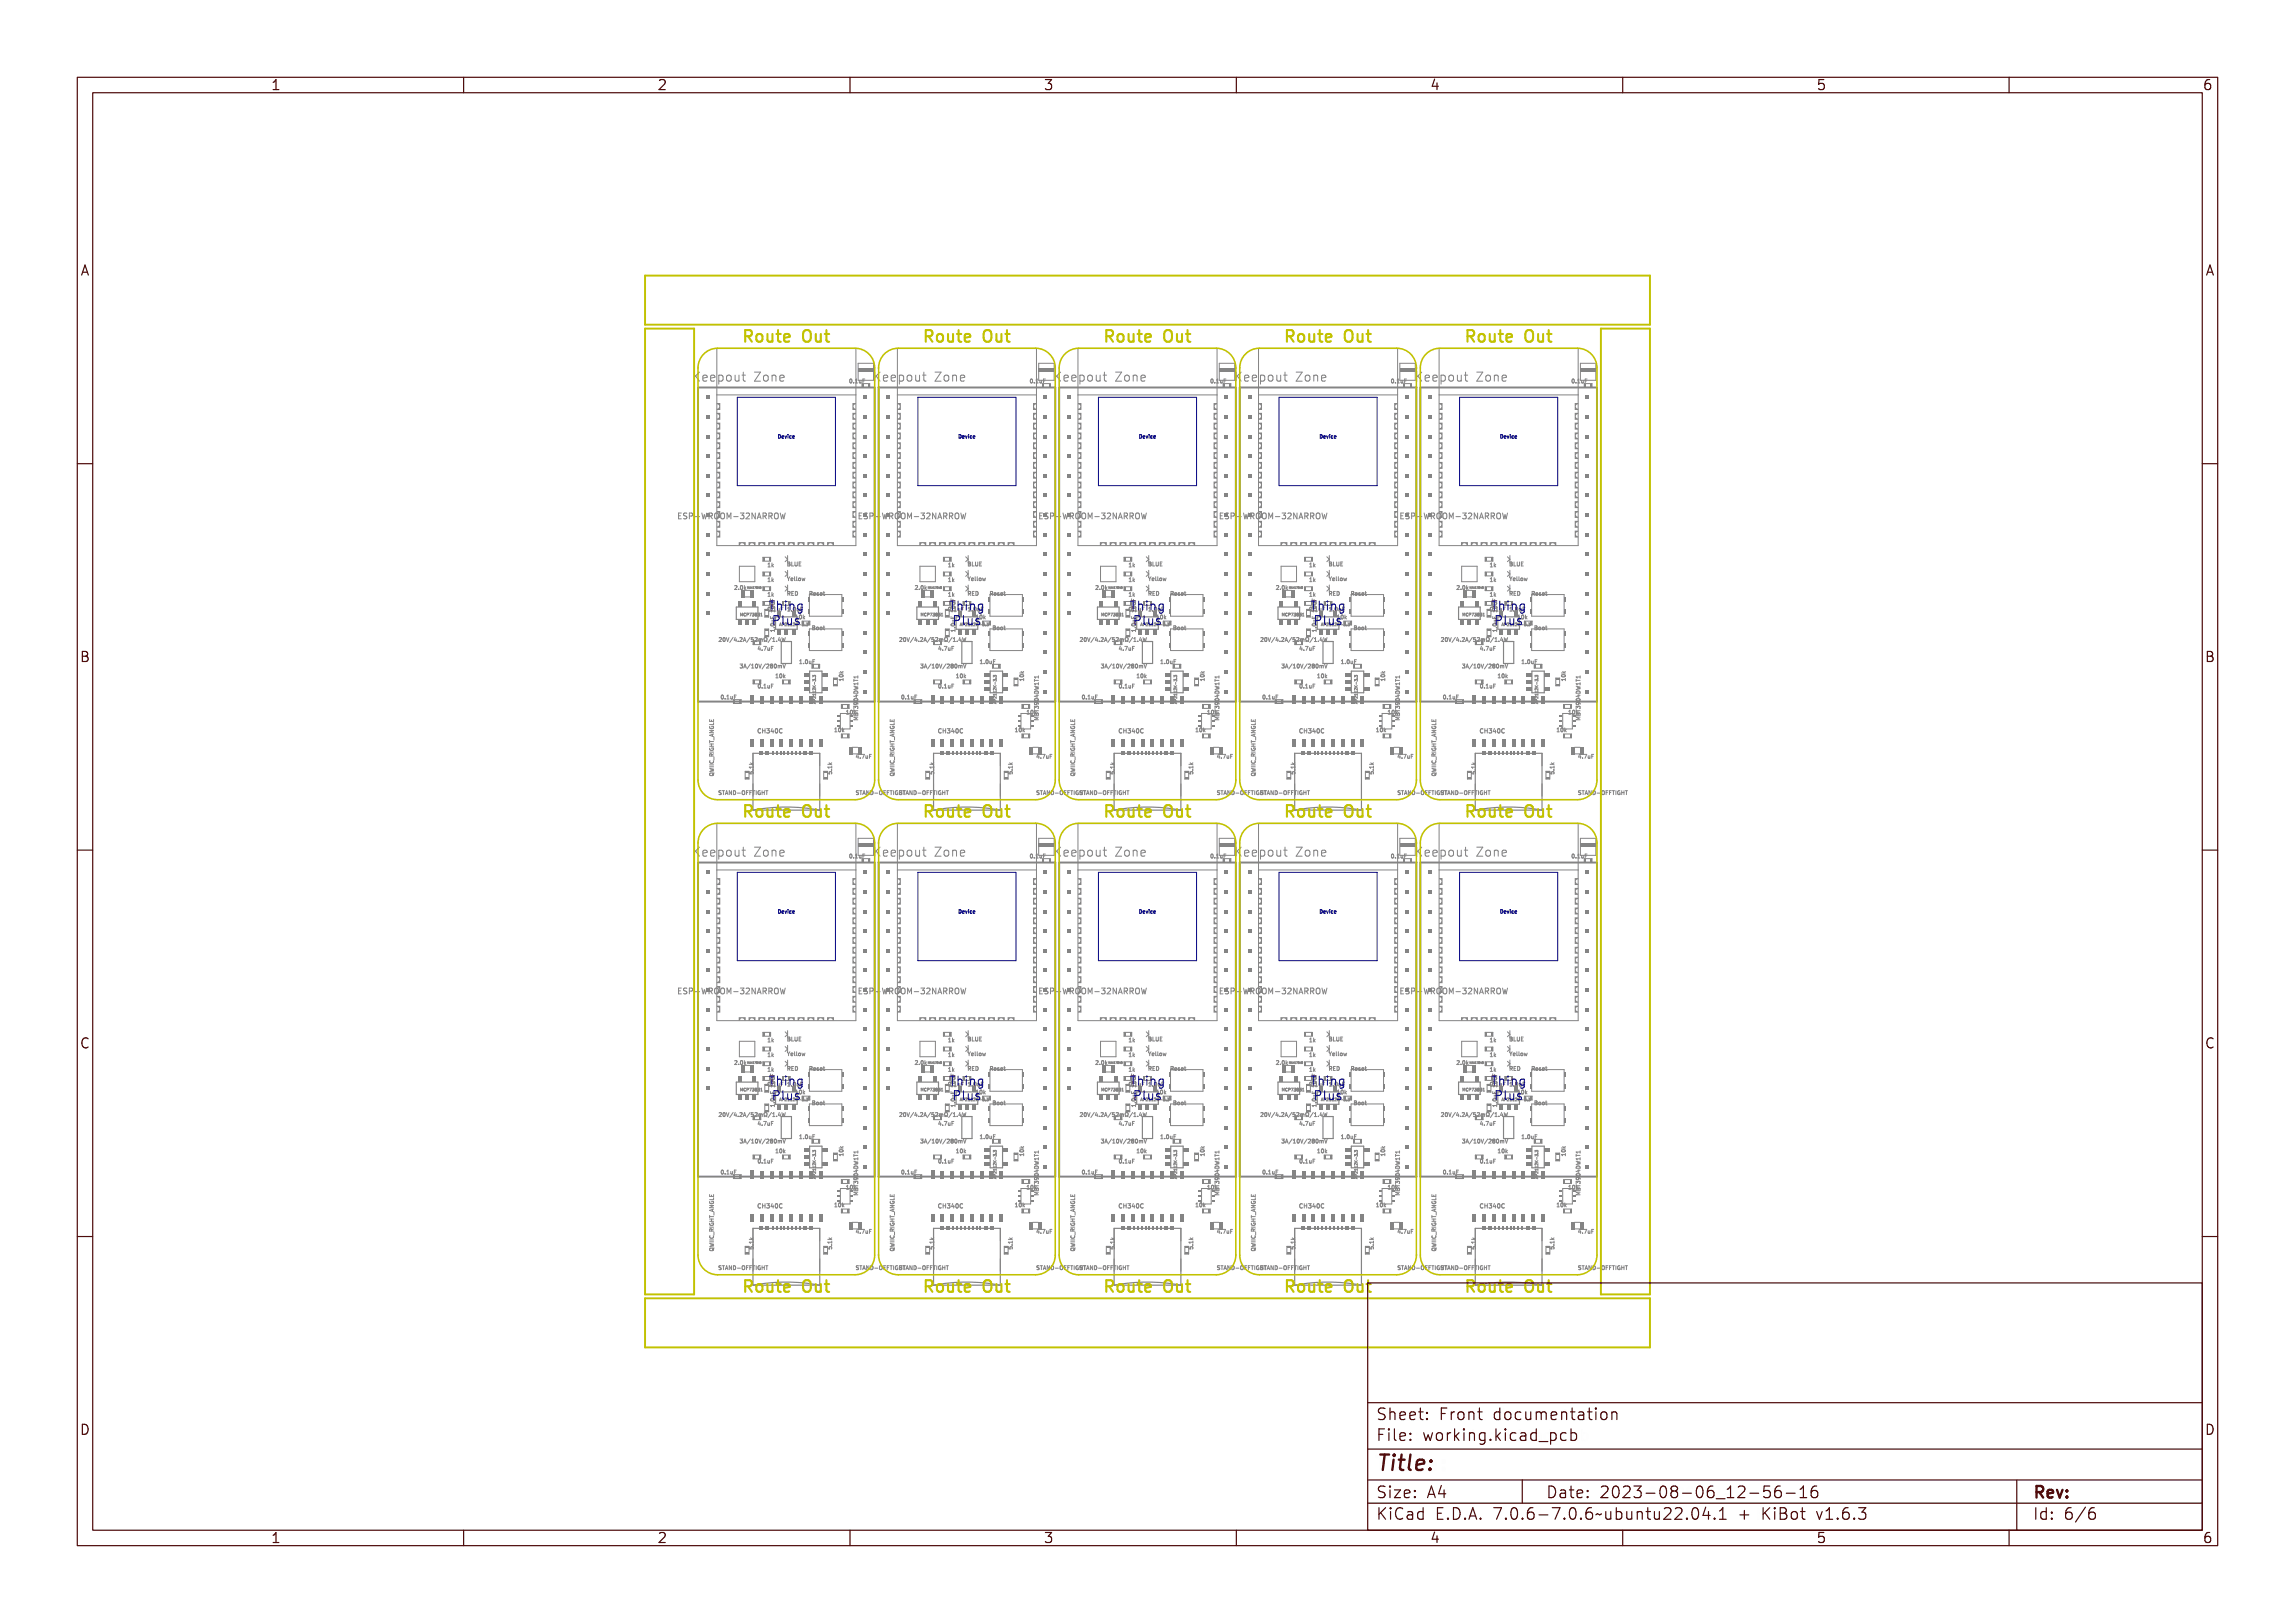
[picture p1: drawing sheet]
<svg xmlns="http://www.w3.org/2000/svg" width="297mm" height="210mm" viewBox="0 0 297 210" stroke-linecap="round" stroke-linejoin="round" font-family="sans-serif">
<defs><g id="words">
<text font-size="2.7" fill="#480000" x="178" y="190.3">Title:</text>
<g font-size="2" fill="#c2c200">
<text x="96.3" y="44.3">Route Out</text>
<text x="119.7" y="44.3">Route Out</text>
<text x="143" y="44.3">Route Out</text>
<text x="166.4" y="44.3">Route Out</text>
<text x="189.8" y="44.3">Route Out</text>
<text x="96.3" y="105.8">Route Out</text>
<text x="119.7" y="105.8">Route Out</text>
<text x="143" y="105.8">Route Out</text>
<text x="166.4" y="105.8">Route Out</text>
<text x="189.8" y="105.8">Route Out</text>
<text x="96.3" y="167.2">Route Out</text>
<text x="119.7" y="167.2">Route Out</text>
<text x="143" y="167.2">Route Out</text>
<text x="166.4" y="167.2">Route Out</text>
<text x="189.8" y="167.2">Route Out</text>
</g>
<g font-size="2" fill="#480000">
<text x="178" y="183.7">Sheet: Front documentation</text>
<text x="178" y="186.5">File: working.kicad_pcb</text>
<text x="178" y="193.9">Size: A4</text>
<text x="178" y="196.6">KiCad E.D.A. 7.0.6-7.0.6~ubuntu22.04.1 + KiBot v1.6.3</text>
<text x="200" y="193.9">Date: 2023-08-06_12-56-16</text>
<text x="263" y="196.6">Id: 6/6</text>
<text x="263" y="193.9">Rev:</text>
</g>
<g font-size="1.7" fill="#480000">
<text x="35" y="11.7">1</text>
<text x="85" y="11.7">2</text>
<text x="135" y="11.7">3</text>
<text x="185" y="11.7">4</text>
<text x="235" y="11.7">5</text>
<text x="285" y="11.7">6</text>
<text x="10.5" y="35.7">A</text>
<text x="285.5" y="35.7">A</text>
<text x="10.5" y="85.6">B</text>
<text x="285.5" y="85.6">B</text>
<text x="10.5" y="135.7">C</text>
<text x="285.5" y="135.7">C</text>
<text x="10.5" y="185.6">D</text>
<text x="285.5" y="185.6">D</text>
<text x="35" y="199.7">1</text>
<text x="85" y="199.7">2</text>
<text x="135" y="199.7">3</text>
<text x="185" y="199.7">4</text>
<text x="235" y="199.7">5</text>
<text x="285" y="199.7">6</text>
</g>
<g font-size="1.6" fill="#848484">
<text x="90.5" y="49.3">Keepout Zone</text>
<text x="113.9" y="49.3">Keepout Zone</text>
<text x="137.3" y="49.3">Keepout Zone</text>
<text x="160.6" y="49.3">Keepout Zone</text>
<text x="184" y="49.3">Keepout Zone</text>
<text x="90.5" y="110.7">Keepout Zone</text>
<text x="113.9" y="110.7">Keepout Zone</text>
<text x="137.3" y="110.7">Keepout Zone</text>
<text x="160.6" y="110.7">Keepout Zone</text>
<text x="184" y="110.7">Keepout Zone</text>
</g>
<g font-size="1.6" fill="#000084">
<text x="99.4" y="79">Thing</text>
<text x="99.9" y="80.9">Plus</text>
<text x="122.8" y="79">Thing</text>
<text x="123.3" y="80.9">Plus</text>
<text x="146.2" y="79">Thing</text>
<text x="146.6" y="80.9">Plus</text>
<text x="169.5" y="79">Thing</text>
<text x="170" y="80.9">Plus</text>
<text x="192.9" y="79">Thing</text>
<text x="193.4" y="80.9">Plus</text>
<text x="99.4" y="140.5">Thing</text>
<text x="99.9" y="142.3">Plus</text>
<text x="122.8" y="140.5">Thing</text>
<text x="123.3" y="142.3">Plus</text>
<text x="146.2" y="140.5">Thing</text>
<text x="146.6" y="142.3">Plus</text>
<text x="169.5" y="140.5">Thing</text>
<text x="170" y="142.3">Plus</text>
<text x="192.9" y="140.5">Thing</text>
<text x="193.4" y="142.3">Plus</text>
</g>
<g font-size="1" fill="#848484">
<text x="90.9" y="67.2">ESP-WROOM-32NARROW</text>
<text x="114.3" y="67.2">ESP-WROOM-32NARROW</text>
<text x="137.6" y="67.2">ESP-WROOM-32NARROW</text>
<text x="161" y="67.2">ESP-WROOM-32NARROW</text>
<text x="184.4" y="67.2">ESP-WROOM-32NARROW</text>
<text x="90.9" y="128.6">ESP-WROOM-32NARROW</text>
<text x="114.3" y="128.6">ESP-WROOM-32NARROW</text>
<text x="137.6" y="128.6">ESP-WROOM-32NARROW</text>
<text x="161" y="128.6">ESP-WROOM-32NARROW</text>
<text x="184.4" y="128.6">ESP-WROOM-32NARROW</text>
</g>
<g font-size=".8" fill="#848484">
<text x="98" y="94.9">CH340C</text>
<text x="121.3" y="94.9">CH340C</text>
<text x="144.7" y="94.9">CH340C</text>
<text x="168.1" y="94.9">CH340C</text>
<text x="191.4" y="94.9">CH340C</text>
<text x="98" y="156.3">CH340C</text>
<text x="121.3" y="156.3">CH340C</text>
<text x="144.7" y="156.3">CH340C</text>
<text x="168.1" y="156.3">CH340C</text>
<text x="191.4" y="156.3">CH340C</text>
</g>
<g font-size=".7" fill="#848484">
<text x="110" y="49.6">0.1uF</text>
<text x="133.4" y="49.6">0.1uF</text>
<text x="156.7" y="49.6">0.1uF</text>
<text x="180.1" y="49.6">0.1uF</text>
<text x="203.5" y="49.6">0.1uF</text>
<text x="95" y="76.3">2.0k</text>
<text x="99.2" y="75.3">1k</text>
<text x="99.2" y="73.4">1k</text>
<text x="99.2" y="77.2">1k</text>
<text x="101.8" y="73.3">BLUE</text>
<text x="101.8" y="75.2">Yellow</text>
<text x="101.8" y="77.1">RED</text>
<text x="104.8" y="77.1">Reset</text>
<text x="118.4" y="76.3">2.0k</text>
<text x="122.6" y="75.3">1k</text>
<text x="122.6" y="73.4">1k</text>
<text x="122.6" y="77.2">1k</text>
<text x="125.1" y="73.3">BLUE</text>
<text x="125.1" y="75.2">Yellow</text>
<text x="125.1" y="77.1">RED</text>
<text x="128.2" y="77.1">Reset</text>
<text x="141.8" y="76.3">2.0k</text>
<text x="146" y="73.4">1k</text>
<text x="146" y="77.2">1k</text>
<text x="146" y="75.3">1k</text>
<text x="148.5" y="75.2">Yellow</text>
<text x="148.5" y="73.3">BLUE</text>
<text x="148.5" y="77.1">RED</text>
<text x="151.5" y="77.1">Reset</text>
<text x="165.1" y="76.3">2.0k</text>
<text x="169.3" y="77.2">1k</text>
<text x="169.3" y="75.3">1k</text>
<text x="169.3" y="73.4">1k</text>
<text x="171.9" y="77.1">RED</text>
<text x="171.9" y="75.2">Yellow</text>
<text x="171.9" y="73.3">BLUE</text>
<text x="174.9" y="77.1">Reset</text>
<text x="188.5" y="76.3">2.0k</text>
<text x="192.7" y="73.4">1k</text>
<text x="192.7" y="75.3">1k</text>
<text x="192.7" y="77.2">1k</text>
<text x="195.2" y="73.3">BLUE</text>
<text x="195.2" y="77.1">RED</text>
<text x="195.2" y="75.2">Yellow</text>
<text x="198.3" y="77.1">Reset</text>
<text x="94.4" y="83">20V/4.2A/52mΩ/1.4W</text>
<text x="99.2" y="79.1">0.1uF</text>
<text x="100.2" y="81.9" transform="rotate(-90 100.2 81.9)">1.0uF</text>
<text x="105.2" y="81.5">Boot</text>
<text x="117.8" y="83">20V/4.2A/52mΩ/1.4W</text>
<text x="122.6" y="79.1">0.1uF</text>
<text x="128.6" y="81.5">Boot</text>
<text x="141.1" y="83">20V/4.2A/52mΩ/1.4W</text>
<text x="146" y="79.1">0.1uF</text>
<text x="147" y="81.9" transform="rotate(-90 147 81.9)">1.0uF</text>
<text x="151.9" y="81.5">Boot</text>
<text x="164.5" y="83">20V/4.2A/52mΩ/1.4W</text>
<text x="169.3" y="79.1">0.1uF</text>
<text x="170.3" y="81.9" transform="rotate(-90 170.3 81.9)">1.0uF</text>
<text x="175.3" y="81.5">Boot</text>
<text x="187.9" y="83">20V/4.2A/52mΩ/1.4W</text>
<text x="192.7" y="79.1">0.1uF</text>
<text x="193.7" y="81.9" transform="rotate(-90 193.7 81.9)">1.0uF</text>
<text x="198.7" y="81.5">Boot</text>
<text x="96.8" y="86.5">3A/10V/280mV</text>
<text x="98" y="89.1">0.1uF</text>
<text x="98" y="84.2">4.7uF</text>
<text x="100.5" y="87.7">10k</text>
<text x="103.5" y="85.9">1.0uF</text>
<text x="109.1" y="88.2" transform="rotate(-90 109.1 88.2)">10k</text>
<text x="120.2" y="86.5">3A/10V/280mV</text>
<text x="121.3" y="89.1">0.1uF</text>
<text x="121.3" y="84.2">4.7uF</text>
<text x="123.9" y="87.7">10k</text>
<text x="126.9" y="85.9">1.0uF</text>
<text x="132.5" y="88.2" transform="rotate(-90 132.5 88.2)">10k</text>
<text x="143.6" y="86.5">3A/10V/280mV</text>
<text x="144.7" y="89.1">0.1uF</text>
<text x="144.7" y="84.2">4.7uF</text>
<text x="147.3" y="87.7">10k</text>
<text x="150.3" y="85.9">1.0uF</text>
<text x="155.9" y="88.2" transform="rotate(-90 155.9 88.2)">10k</text>
<text x="166.9" y="86.5">3A/10V/280mV</text>
<text x="168.1" y="84.2">4.7uF</text>
<text x="168.1" y="89.1">0.1uF</text>
<text x="170.6" y="87.7">10k</text>
<text x="173.6" y="85.9">1.0uF</text>
<text x="179.2" y="88.2" transform="rotate(-90 179.2 88.2)">10k</text>
<text x="190.3" y="86.5">3A/10V/280mV</text>
<text x="191.4" y="89.1">0.1uF</text>
<text x="191.4" y="84.2">4.7uF</text>
<text x="194" y="87.7">10k</text>
<text x="197" y="85.9">1.0uF</text>
<text x="202.6" y="88.2" transform="rotate(-90 202.6 88.2)">10k</text>
<text x="93.4" y="90.5">0.1uF</text>
<text x="108.2" y="94.7">10k</text>
<text x="109.4" y="92.4">10k</text>
<text x="111" y="93.3" transform="rotate(-90 111 93.3)">MBT3904DW1T1</text>
<text x="116.7" y="90.5">0.1uF</text>
<text x="131.5" y="94.7">10k</text>
<text x="132.8" y="92.4">10k</text>
<text x="134.4" y="93.3" transform="rotate(-90 134.4 93.3)">MBT3904DW1T1</text>
<text x="140.1" y="90.5">0.1uF</text>
<text x="154.9" y="94.7">10k</text>
<text x="156.1" y="92.4">10k</text>
<text x="157.8" y="93.3" transform="rotate(-90 157.8 93.3)">MBT3904DW1T1</text>
<text x="163.5" y="90.5">0.1uF</text>
<text x="178.3" y="94.7">10k</text>
<text x="179.5" y="92.4">10k</text>
<text x="181.1" y="93.3" transform="rotate(-90 181.1 93.3)">MBT3904DW1T1</text>
<text x="186.8" y="90.5">0.1uF</text>
<text x="201.6" y="94.7">10k</text>
<text x="202.9" y="92.4">10k</text>
<text x="204.5" y="93.3" transform="rotate(-90 204.5 93.3)">MBT3904DW1T1</text>
<text x="92.4" y="99.9" transform="rotate(-90 92.4 99.9)">QWIIC_RIGHT_ANGLE</text>
<text x="97.5" y="100.3" transform="rotate(-90 97.5 100.3)">5.1k</text>
<text x="107.7" y="100.3" transform="rotate(-90 107.7 100.3)">5.1k</text>
<text x="110.7" y="98.1">4.7uF</text>
<text x="115.7" y="99.9" transform="rotate(-90 115.7 99.9)">QWIIC_RIGHT_ANGLE</text>
<text x="120.9" y="100.3" transform="rotate(-90 120.9 100.3)">5.1k</text>
<text x="134" y="98.1">4.7uF</text>
<text x="139.1" y="99.9" transform="rotate(-90 139.1 99.9)">QWIIC_RIGHT_ANGLE</text>
<text x="144.2" y="100.3" transform="rotate(-90 144.2 100.3)">5.1k</text>
<text x="154.4" y="100.3" transform="rotate(-90 154.4 100.3)">5.1k</text>
<text x="157.4" y="98.1">4.7uF</text>
<text x="162.5" y="99.9" transform="rotate(-90 162.5 99.9)">QWIIC_RIGHT_ANGLE</text>
<text x="167.6" y="100.3" transform="rotate(-90 167.6 100.3)">5.1k</text>
<text x="177.8" y="100.3" transform="rotate(-90 177.8 100.3)">5.1k</text>
<text x="180.8" y="98.1">4.7uF</text>
<text x="185.8" y="99.9" transform="rotate(-90 185.8 99.9)">QWIIC_RIGHT_ANGLE</text>
<text x="191" y="100.3" transform="rotate(-90 191 100.3)">5.1k</text>
<text x="201.1" y="100.3" transform="rotate(-90 201.1 100.3)">5.1k</text>
<text x="204.1" y="98.1">4.7uF</text>
<text x="92.9" y="102.8">STAND-OFFTIGHT</text>
<text x="110.7" y="102.8">STAND-OFFTIGHTSTAND-OFFTIGHT</text>
<text x="134" y="102.8">STAND-OFFTIGHTSTAND-OFFTIGHT</text>
<text x="157.4" y="102.8">STAND-OFFTIGHTSTAND-OFFTIGHT</text>
<text x="180.8" y="102.8">STAND-OFFTIGHTSTAND-OFFTIGHT</text>
<text x="204.1" y="102.8">STAND-OFFTIGHT</text>
<text x="110" y="111">0.1uF</text>
<text x="133.4" y="111">0.1uF</text>
<text x="156.7" y="111">0.1uF</text>
<text x="180.1" y="111">0.1uF</text>
<text x="203.5" y="111">0.1uF</text>
<text x="95" y="137.8">2.0k</text>
<text x="99.2" y="134.9">1k</text>
<text x="99.2" y="136.8">1k</text>
<text x="101.8" y="134.7">BLUE</text>
<text x="101.8" y="136.6">Yellow</text>
<text x="118.4" y="137.8">2.0k</text>
<text x="122.6" y="136.8">1k</text>
<text x="122.6" y="134.9">1k</text>
<text x="125.1" y="136.6">Yellow</text>
<text x="125.1" y="134.7">BLUE</text>
<text x="141.8" y="137.8">2.0k</text>
<text x="146" y="134.9">1k</text>
<text x="146" y="136.8">1k</text>
<text x="148.5" y="136.6">Yellow</text>
<text x="148.5" y="134.7">BLUE</text>
<text x="165.1" y="137.8">2.0k</text>
<text x="169.3" y="134.9">1k</text>
<text x="169.3" y="136.8">1k</text>
<text x="171.9" y="134.7">BLUE</text>
<text x="171.9" y="136.6">Yellow</text>
<text x="188.5" y="137.8">2.0k</text>
<text x="192.7" y="136.8">1k</text>
<text x="192.7" y="134.9">1k</text>
<text x="195.2" y="134.7">BLUE</text>
<text x="195.2" y="136.6">Yellow</text>
<text x="99.2" y="140.6">0.1uF</text>
<text x="99.2" y="138.7">1k</text>
<text x="100.2" y="143.4" transform="rotate(-90 100.2 143.4)">1.0uF</text>
<text x="101.8" y="138.5">RED</text>
<text x="104.8" y="138.5">Reset</text>
<text x="105.2" y="143">Boot</text>
<text x="122.6" y="138.7">1k</text>
<text x="122.6" y="140.6">0.1uF</text>
<text x="123.6" y="143.4" transform="rotate(-90 123.6 143.4)">1.0uF</text>
<text x="125.1" y="138.5">RED</text>
<text x="128.2" y="138.5">Reset</text>
<text x="128.6" y="143">Boot</text>
<text x="146" y="140.6">0.1uF</text>
<text x="146" y="138.7">1k</text>
<text x="147" y="143.4" transform="rotate(-90 147 143.4)">1.0uF</text>
<text x="148.5" y="138.5">RED</text>
<text x="151.5" y="138.5">Reset</text>
<text x="151.9" y="143">Boot</text>
<text x="169.3" y="140.6">0.1uF</text>
<text x="169.3" y="138.7">1k</text>
<text x="171.9" y="138.5">RED</text>
<text x="174.9" y="138.5">Reset</text>
<text x="175.3" y="143">Boot</text>
<text x="192.7" y="138.7">1k</text>
<text x="192.7" y="140.6">0.1uF</text>
<text x="193.7" y="143.4" transform="rotate(-90 193.7 143.4)">1.0uF</text>
<text x="195.2" y="138.5">RED</text>
<text x="198.3" y="138.5">Reset</text>
<text x="198.7" y="143">Boot</text>
<text x="94.4" y="144.5">20V/4.2A/52mΩ/1.4W</text>
<text x="96.8" y="147.9">3A/10V/280mV</text>
<text x="98" y="145.6">4.7uF</text>
<text x="100.5" y="149.2">10k</text>
<text x="103.5" y="147.4">1.0uF</text>
<text x="117.8" y="144.5">20V/4.2A/52mΩ/1.4W</text>
<text x="120.2" y="147.9">3A/10V/280mV</text>
<text x="121.3" y="145.6">4.7uF</text>
<text x="123.9" y="149.2">10k</text>
<text x="126.9" y="147.4">1.0uF</text>
<text x="132.5" y="149.7" transform="rotate(-90 132.5 149.7)">10k</text>
<text x="141.1" y="144.5">20V/4.2A/52mΩ/1.4W</text>
<text x="143.6" y="147.9">3A/10V/280mV</text>
<text x="144.7" y="145.6">4.7uF</text>
<text x="147.3" y="149.2">10k</text>
<text x="150.3" y="147.4">1.0uF</text>
<text x="155.9" y="149.7" transform="rotate(-90 155.9 149.7)">10k</text>
<text x="164.5" y="144.5">20V/4.2A/52mΩ/1.4W</text>
<text x="166.9" y="147.9">3A/10V/280mV</text>
<text x="168.1" y="145.6">4.7uF</text>
<text x="170.6" y="149.2">10k</text>
<text x="173.6" y="147.4">1.0uF</text>
<text x="179.2" y="149.7" transform="rotate(-90 179.2 149.7)">10k</text>
<text x="187.9" y="144.5">20V/4.2A/52mΩ/1.4W</text>
<text x="190.3" y="147.9">3A/10V/280mV</text>
<text x="191.4" y="145.6">4.7uF</text>
<text x="194" y="149.2">10k</text>
<text x="197" y="147.4">1.0uF</text>
<text x="202.6" y="149.7" transform="rotate(-90 202.6 149.7)">10k</text>
<text x="93.4" y="151.9">0.1uF</text>
<text x="98" y="150.5">0.1uF</text>
<text x="109.4" y="153.9">10k</text>
<text x="111" y="154.8" transform="rotate(-90 111 154.8)">MBT3904DW1T1</text>
<text x="116.7" y="151.9">0.1uF</text>
<text x="121.3" y="150.5">0.1uF</text>
<text x="132.8" y="153.9">10k</text>
<text x="134.4" y="154.8" transform="rotate(-90 134.4 154.8)">MBT3904DW1T1</text>
<text x="140.1" y="151.9">0.1uF</text>
<text x="144.7" y="150.5">0.1uF</text>
<text x="156.1" y="153.9">10k</text>
<text x="157.8" y="154.8" transform="rotate(-90 157.8 154.8)">MBT3904DW1T1</text>
<text x="163.5" y="151.9">0.1uF</text>
<text x="168.1" y="150.5">0.1uF</text>
<text x="179.5" y="153.9">10k</text>
<text x="181.1" y="154.8" transform="rotate(-90 181.1 154.8)">MBT3904DW1T1</text>
<text x="186.8" y="151.9">0.1uF</text>
<text x="191.4" y="150.5">0.1uF</text>
<text x="202.9" y="153.9">10k</text>
<text x="204.5" y="154.8" transform="rotate(-90 204.5 154.8)">MBT3904DW1T1</text>
<text x="92.4" y="161.4" transform="rotate(-90 92.4 161.4)">QWIIC_RIGHT_ANGLE</text>
<text x="97.5" y="161.8" transform="rotate(-90 97.5 161.8)">5.1k</text>
<text x="107.7" y="161.8" transform="rotate(-90 107.7 161.8)">5.1k</text>
<text x="108.2" y="156.2">10k</text>
<text x="110.7" y="159.6">4.7uF</text>
<text x="115.7" y="161.4" transform="rotate(-90 115.7 161.4)">QWIIC_RIGHT_ANGLE</text>
<text x="120.9" y="161.8" transform="rotate(-90 120.9 161.8)">5.1k</text>
<text x="131" y="161.8" transform="rotate(-90 131 161.8)">5.1k</text>
<text x="131.5" y="156.2">10k</text>
<text x="134" y="159.6">4.7uF</text>
<text x="139.1" y="161.4" transform="rotate(-90 139.1 161.4)">QWIIC_RIGHT_ANGLE</text>
<text x="144.2" y="161.8" transform="rotate(-90 144.2 161.8)">5.1k</text>
<text x="154.9" y="156.2">10k</text>
<text x="157.4" y="159.6">4.7uF</text>
<text x="162.5" y="161.4" transform="rotate(-90 162.5 161.4)">QWIIC_RIGHT_ANGLE</text>
<text x="167.6" y="161.8" transform="rotate(-90 167.6 161.8)">5.1k</text>
<text x="177.8" y="161.8" transform="rotate(-90 177.8 161.8)">5.1k</text>
<text x="178.3" y="156.2">10k</text>
<text x="180.8" y="159.6">4.7uF</text>
<text x="185.8" y="161.4" transform="rotate(-90 185.8 161.4)">QWIIC_RIGHT_ANGLE</text>
<text x="191" y="161.8" transform="rotate(-90 191 161.8)">5.1k</text>
<text x="201.1" y="161.8" transform="rotate(-90 201.1 161.8)">5.1k</text>
<text x="201.6" y="156.2">10k</text>
<text x="204.1" y="159.6">4.7uF</text>
<text x="92.9" y="164.3">STAND-OFFTIGHT</text>
<text x="110.7" y="164.3">STAND-OFFTIGHTSTAND-OFFTIGHT</text>
<text x="134" y="164.3">STAND-OFFTIGHTSTAND-OFFTIGHT</text>
<text x="157.4" y="164.3">STAND-OFFTIGHTSTAND-OFFTIGHT</text>
<text x="180.8" y="164.3">STAND-OFFTIGHTSTAND-OFFTIGHT</text>
<text x="204.1" y="164.3">STAND-OFFTIGHT</text>
</g>
<g font-size=".7" fill="#000084">
<text x="100.2" y="79.4" transform="rotate(-90 100.2 79.4)">10uF</text>
<text x="101.8" y="79.1">1.0uF</text>
<text x="103.1" y="80.1">10k</text>
<text x="125.1" y="79.1">1.0uF</text>
<text x="126.4" y="80.1">10k</text>
<text x="147" y="79.4" transform="rotate(-90 147 79.4)">10uF</text>
<text x="148.5" y="79.1">1.0uF</text>
<text x="149.8" y="80.1">10k</text>
<text x="170.3" y="79.4" transform="rotate(-90 170.3 79.4)">10uF</text>
<text x="171.9" y="79.1">1.0uF</text>
<text x="173.2" y="80.1">10k</text>
<text x="193.7" y="79.4" transform="rotate(-90 193.7 79.4)">10uF</text>
<text x="195.2" y="79.1">1.0uF</text>
<text x="196.5" y="80.1">10k</text>
<text x="100.2" y="140.8" transform="rotate(-90 100.2 140.8)">10uF</text>
<text x="101.8" y="140.6">1.0uF</text>
<text x="103.1" y="141.6">10k</text>
<text x="123.6" y="140.8" transform="rotate(-90 123.6 140.8)">10uF</text>
<text x="125.1" y="140.6">1.0uF</text>
<text x="126.4" y="141.6">10k</text>
<text x="147" y="140.8" transform="rotate(-90 147 140.8)">10uF</text>
<text x="148.5" y="140.6">1.0uF</text>
<text x="149.8" y="141.6">10k</text>
<text x="170.3" y="140.8" transform="rotate(-90 170.3 140.8)">10uF</text>
<text x="171.9" y="140.6">1.0uF</text>
<text x="173.2" y="141.6">10k</text>
<text x="193.7" y="140.8" transform="rotate(-90 193.7 140.8)">10uF</text>
<text x="195.2" y="140.6">1.0uF</text>
<text x="196.5" y="141.6">10k</text>
</g>
<g font-size=".6" fill="#000084">
<text x="100.6" y="56.7">Device</text>
<text x="124" y="56.7">Device</text>
<text x="147.4" y="56.7">Device</text>
<text x="170.7" y="56.7">Device</text>
<text x="194.1" y="56.7">Device</text>
<text x="100.6" y="118.2">Device</text>
<text x="124" y="118.2">Device</text>
<text x="147.4" y="118.2">Device</text>
<text x="170.7" y="118.2">Device</text>
<text x="194.1" y="118.2">Device</text>
</g>
<g font-size=".5" fill="#848484">
<text x="95.7" y="79.7">MCP73831</text>
<text x="119.1" y="79.7">MCP73831</text>
<text x="142.5" y="79.7">MCP73831</text>
<text x="165.8" y="79.7">MCP73831</text>
<text x="189.2" y="79.7">MCP73831</text>
<text x="95.7" y="141.2">MCP73831</text>
<text x="119.1" y="141.2">MCP73831</text>
<text x="142.5" y="141.2">MCP73831</text>
<text x="165.8" y="141.2">MCP73831</text>
<text x="189.2" y="141.2">MCP73831</text>
<text x="175.7" y="152" transform="rotate(-90 175.7 152)">AP2112K-3.3</text>
</g>
<g font-size=".5" fill="#000084">
<text x="100.8" y="81">AP2112K-3.3</text>
<text x="124.2" y="81">AP2112K-3.3</text>
<text x="147.5" y="81">AP2112K-3.3</text>
<text x="170.9" y="81">AP2112K-3.3</text>
<text x="194.3" y="81">AP2112K-3.3</text>
<text x="100.8" y="142.5">AP2112K-3.3</text>
<text x="124.2" y="142.5">AP2112K-3.3</text>
<text x="147.5" y="142.5">AP2112K-3.3</text>
<text x="170.9" y="142.5">AP2112K-3.3</text>
<text x="194.3" y="142.5">AP2112K-3.3</text>
</g>
<g font-size=".3" fill="#848484">
<text x="96.7" y="76.2">MAX17048</text>
<text x="120.1" y="76.2">MAX17048</text>
<text x="143.4" y="76.2">MAX17048</text>
<text x="166.8" y="76.2">MAX17048</text>
<text x="190.2" y="76.2">MAX17048</text>
<text x="96.7" y="137.6">MAX17048</text>
<text x="120.1" y="137.6">MAX17048</text>
<text x="143.4" y="137.6">MAX17048</text>
<text x="166.8" y="137.6">MAX17048</text>
<text x="190.2" y="137.6">MAX17048</text>
</g>
</g></defs>
<g fill="none" stroke="#848484" stroke-width=".13">
<path d="M89.8 48.1v1.2M90 48.7l.5 .6M90.5 48.1l-.7 .7M90.6 48.1h.2v.5l.5-.5h.1l-.4 .5 .5 .7h-.2l-.4-.6-.1 .1v.5h-.2zM91.7 48.5a.38 .38 0 0 1 .4-.1 .38 .38 0 0 1 .2 .5h-.6a.33 .33 0 0 0 .2 .3 .33 .33 0 0 0 .4-.1v.1a.47 .47 0 0 1-.6-.1 .47 .47 0 0 1 0-.6zM91.8 48.6l.2-.1 .2 .3h-.5zM92.6 48.5a.38 .38 0 0 1 .5-.1 .38 .38 0 0 1 .1 .5h-.6a.33 .33 0 0 0 .3 .3 .33 .33 0 0 0 .3-.1v.1a.47 .47 0 0 1-.6-.1 .47 .47 0 0 1 0-.6zM92.7 48.6l.3-.1 .1 .3h-.5zM93.5 48.4l.2 .1a.38 .38 0 0 1 .5 0 .38 .38 0 0 1 0 .5 .29 .29 0 0 1-.3 .3 .29 .29 0 0 1-.3-.1v.4h-.1zM93.7 48.6v-.1a.31 .31 0 0 1 .3 .3 .31 .31 0 0 1-.3 .3l-.1-.1zM94.5 48.5a.4 .4 0 0 1 .6 .3 .4 .4 0 0 1-.6 .4l-.1-.4zM94.6 48.6v-.1a.31 .31 0 0 1 .4 .3 .31 .31 0 0 1-.4 .3l-.1-.1z"/>
<path d="M95.4 48.4h.1v.6l.2 .2 .2-.2v-.6h.1v.9h-.1v-.2a.28 .28 0 0 1-.4 .2 .28 .28 0 0 1-.1-.4zM96.5 48.2h.1v.2h.3v.1h-.3v.6l.3 .1v.1h-.1a.24 .24 0 0 1-.3-.3v-.5h-.3v-.1h.3zM98.2 48.1h.7l-.6 1h.6v.2h-.8l.6-1h-.5zM99.2 48.5a.4 .4 0 0 1 .6 .3 .4 .4 0 0 1-.6 .4l-.1-.4zM99.3 48.6v-.1a.31 .31 0 0 1 .3 .3 .31 .31 0 0 1-.3 .3l-.1-.1zM100 48.4h.2v.1a.28 .28 0 0 1 .3-.1 .28 .28 0 0 1 .2 .3v.6h-.1l-.1-.7-.1-.1-.2 .2v.6h-.2zM101 48.5a.38 .38 0 0 1 .5-.1 .38 .38 0 0 1 .2 .5h-.6a.33 .33 0 0 0 .2 .3 .33 .33 0 0 0 .3-.1v.1a.47 .47 0 0 1-.6-.1 .47 .47 0 0 1 0-.6zM101.1 48.6l.3-.1 .1 .3h-.4zM110.1 49.1a.24 .24 0 0 1 .3 .2 .24 .24 0 0 1-.3 .3v-.2zM110.2 49.1a.2 .2 0 0 1 .1 .2 .2 .2 0 0 1-.1 .2zM110.6 49.5l.1 .1zM110.9 49.1h.2v.4l.1 .1h-.3l.1-.1v-.4z"/>
<path d="M111.3 49.2l.1 .3 .2-.3v.4l-.1-.1a.12 .12 0 0 1-.1 .1 .12 .12 0 0 1-.1-.2zM111.7 49.1h.3h-.2v.2h.2h-.2v.3h-.1zM113.2 48.1v1.2M113.4 48.7l.5 .6M113.9 48.1l-.7 .7M114 48.1h.2v.5l.4-.5h.2l-.4 .5 .4 .7h-.2l-.3-.6-.1 .1v.5h-.2zM115 48.5a.38 .38 0 0 1 .5-.1 .38 .38 0 0 1 .2 .5h-.6a.33 .33 0 0 0 .2 .3 .33 .33 0 0 0 .3-.1v.1a.47 .47 0 0 1-.6-.1 .47 .47 0 0 1 0-.6zM115.2 48.6l.2-.1 .1 .3h-.4zM116 48.5a.38 .38 0 0 1 .4-.1 .38 .38 0 0 1 .2 .5h-.6a.33 .33 0 0 0 .2 .3 .33 .33 0 0 0 .4-.1v.1a.47 .47 0 0 1-.6-.1 .47 .47 0 0 1 0-.6zM116.1 48.6l.2-.1 .2 .3h-.5zM116.8 48.4l.2 .1a.38 .38 0 0 1 .5 0 .38 .38 0 0 1 0 .5 .29 .29 0 0 1-.2 .3 .29 .29 0 0 1-.3-.1v.4h-.2zM117 48.6l.1-.1a.31 .31 0 0 1 .3 .3 .31 .31 0 0 1-.3 .3l-.1-.1z"/>
<path d="M117.8 48.5a.4 .4 0 0 1 .7 .3 .4 .4 0 0 1-.7 .4l-.1-.4zM117.9 48.6l.1-.1a.31 .31 0 0 1 .3 .3 .31 .31 0 0 1-.3 .3l-.1-.1zM118.7 48.4h.2v.6l.1 .2 .2-.2v-.6h.2v.9h-.2v-.2a.28 .28 0 0 1-.3 .2 .28 .28 0 0 1-.2-.4zM119.8 48.2h.2v.2h.3v.1h-.3v.6l.3 .1v.1h-.2a.24 .24 0 0 1-.3-.3v-.5h-.2v-.1h.2zM121.5 48.1h.8l-.6 1h.6v.2h-.8l.6-1h-.6zM122.5 48.5a.4 .4 0 0 1 .7 .3 .4 .4 0 0 1-.7 .4l-.1-.4zM122.6 48.6l.1-.1a.31 .31 0 0 1 .3 .3 .31 .31 0 0 1-.3 .3l-.1-.1zM123.4 48.4h.1v.1a.28 .28 0 0 1 .4-.1 .28 .28 0 0 1 .2 .3v.6h-.2v-.7l-.1-.1-.2 .2-.1 .6h-.1zM124.4 48.5a.38 .38 0 0 1 .5-.1 .38 .38 0 0 1 .1 .5h-.6a.33 .33 0 0 0 .3 .3 .33 .33 0 0 0 .3-.1v.1a.47 .47 0 0 1-.6-.1 .47 .47 0 0 1 0-.6zM124.5 48.6l.3-.1 .1 .3h-.5zM133.5 49.1a.24 .24 0 0 1 .2 .2 .24 .24 0 0 1-.2 .3l-.1-.2zM133.5 49.1a.2 .2 0 0 1 .2 .2 .2 .2 0 0 1-.2 .2z"/>
<path d="M133.9 49.5l.1 .1zM134.3 49.1h.1v.4l.2 .1h-.3l.1-.1v-.4zM134.7 49.2l.1 .3 .2-.3v.4l-.1-.1a.12 .12 0 0 1-.2 .1 .12 .12 0 0 1 0-.2zM135.1 49.1h.3h-.2v.2h.2h-.2v.3h-.1zM136.6 48.1v1.2M136.7 48.7l.6 .6M137.3 48.1l-.7 .7M137.4 48.1h.1v.5l.5-.5h.2l-.5 .5 .5 .7h-.2l-.4-.6-.1 .1v.5h-.1zM138.4 48.5a.38 .38 0 0 1 .5-.1 .38 .38 0 0 1 .1 .5h-.6a.33 .33 0 0 0 .3 .3 .33 .33 0 0 0 .3-.1v.1a.47 .47 0 0 1-.6-.1 .47 .47 0 0 1 0-.6zM138.5 48.6l.3-.1 .1 .3h-.5zM139.3 48.5a.38 .38 0 0 1 .5-.1 .38 .38 0 0 1 .2 .5h-.6a.33 .33 0 0 0 .2 .3 .33 .33 0 0 0 .4-.1v.1a.47 .47 0 0 1-.7-.1 .47 .47 0 0 1 0-.6zM139.5 48.6l.2-.1 .1 .3h-.4z"/>
<path d="M140.2 48.4l.2 .1a.38 .38 0 0 1 .5 0 .38 .38 0 0 1 0 .5 .29 .29 0 0 1-.2 .3 .29 .29 0 0 1-.3-.1v.4h-.2zM140.4 48.6l.1-.1a.31 .31 0 0 1 .3 .3 .31 .31 0 0 1-.3 .3l-.1-.1zM141.2 48.5a.4 .4 0 0 1 .6 .3 .4 .4 0 0 1-.6 .4l-.1-.4zM141.3 48.6l.1-.1a.31 .31 0 0 1 .3 .3 .31 .31 0 0 1-.3 .3l-.1-.1zM142.1 48.4h.1v.6l.2 .2 .2-.2v-.6h.1v.9h-.1v-.2a.28 .28 0 0 1-.3 .2 .28 .28 0 0 1-.2-.4zM143.2 48.2h.2v.2h.3v.1h-.3v.6l.3 .1v.1h-.2a.24 .24 0 0 1-.3-.3v-.5h-.2v-.1h.2zM144.9 48.1h.7l-.6 1h.6v.2h-.7l.5-1h-.5zM145.9 48.5a.4 .4 0 0 1 .6 .3 .4 .4 0 0 1-.6 .4l-.1-.4zM146 48.6l.1-.1a.31 .31 0 0 1 .3 .3 .31 .31 0 0 1-.3 .3l-.1-.1zM146.8 48.4h.1v.1a.28 .28 0 0 1 .4-.1 .28 .28 0 0 1 .1 .3v.6h-.1v-.7l-.2-.1-.2 .2v.6h-.1zM147.8 48.5a.38 .38 0 0 1 .4-.1 .38 .38 0 0 1 .2 .5h-.6a.33 .33 0 0 0 .2 .3 .33 .33 0 0 0 .4-.1v.1a.47 .47 0 0 1-.6-.1 .47 .47 0 0 1 0-.6zM147.9 48.6l.2-.1 .2 .3h-.5z"/>
<path d="M156.8 49.1h.1a.24 .24 0 0 1 .2 .2 .24 .24 0 0 1-.2 .3l-.1-.2zM156.9 49.1a.2 .2 0 0 1 .1 .2 .2 .2 0 0 1-.1 .2zM157.3 49.5l.1 .1zM157.6 49.1h.2v.4l.1 .1h-.3l.1-.1v-.4zM158 49.2l.2 .3 .1-.3v.4v-.1a.12 .12 0 0 1-.2 .1 .12 .12 0 0 1-.1-.2zM158.5 49.1h.2h-.2v.2h.2h-.2v.3zM160 48.1v1.2M160.1 48.7l.5 .6M160.6 48.1l-.6 .7M160.7 48.1h.2v.5l.5-.5h.2l-.5 .5 .5 .7h-.2l-.4-.6-.1 .1v.5h-.2zM161.8 48.5a.38 .38 0 0 1 .4-.1 .38 .38 0 0 1 .2 .5h-.6a.33 .33 0 0 0 .2 .3 .33 .33 0 0 0 .4-.1v.1a.47 .47 0 0 1-.6-.1 .47 .47 0 0 1 0-.6zM161.9 48.6l.3-.1 .1 .3h-.5z"/>
<path d="M162.7 48.5a.38 .38 0 0 1 .5-.1 .38 .38 0 0 1 .2 .5h-.7a.33 .33 0 0 0 .3 .3 .33 .33 0 0 0 .3-.1v.1a.47 .47 0 0 1-.6-.1 .47 .47 0 0 1 0-.6zM162.8 48.6l.3-.1 .1 .3h-.5zM163.6 48.4l.2 .1a.38 .38 0 0 1 .5 0 .38 .38 0 0 1 0 .5 .29 .29 0 0 1-.3 .3 .29 .29 0 0 1-.3-.1v.4h-.1zM163.8 48.6v-.1a.31 .31 0 0 1 .3 .3 .31 .31 0 0 1-.3 .3l-.1-.1zM164.6 48.5a.4 .4 0 0 1 .6 .3 .4 .4 0 0 1-.6 .4l-.1-.4zM164.7 48.6l.1-.1a.31 .31 0 0 1 .3 .3 .31 .31 0 0 1-.3 .3l-.2-.1zM165.5 48.4h.1v.6l.2 .2 .2-.2v-.6h.1v.9h-.1v-.2a.28 .28 0 0 1-.4 .2 .28 .28 0 0 1-.1-.4zM166.6 48.2h.1v.2h.3v.1h-.3l.1 .6 .2 .1v.1h-.1a.24 .24 0 0 1-.3-.3v-.5h-.3v-.1h.3zM168.3 48.1h.7l-.6 1h.6v.2h-.8l.6-1h-.5zM169.3 48.5a.4 .4 0 0 1 .6 .3 .4 .4 0 0 1-.6 .4l-.1-.4zM169.4 48.6v-.1a.31 .31 0 0 1 .3 .3 .31 .31 0 0 1-.3 .3l-.1-.1zM170.1 48.4h.2v.1a.28 .28 0 0 1 .3-.1 .28 .28 0 0 1 .2 .3v.6h-.1l-.1-.7-.1-.1-.2 .2v.6h-.2z"/>
<path d="M171.1 48.5a.38 .38 0 0 1 .5-.1 .38 .38 0 0 1 .2 .5h-.6a.33 .33 0 0 0 .2 .3 .33 .33 0 0 0 .3-.1v.1a.47 .47 0 0 1-.6-.1 .47 .47 0 0 1 0-.6zM171.3 48.6l.2-.1 .1 .3h-.4zM180.2 49.1a.24 .24 0 0 1 .3 .2 .24 .24 0 0 1-.3 .3v-.2zM180.3 49.1a.2 .2 0 0 1 .1 .2 .2 .2 0 0 1-.1 .2zM180.7 49.5l.1 .1zM181 49.1h.2v.4l.1 .1h-.3l.1-.1v-.4zM181.4 49.2l.1 .3 .2-.3v.4l-.1-.1a.12 .12 0 0 1-.1 .1 .12 .12 0 0 1-.1-.2zM181.8 49.1h.3h-.2v.2h.2h-.2v.3h-.1zM183.3 48.1v1.2M183.5 48.7l.5 .6M184 48.1l-.7 .7M184.1 48.1h.2v.5l.4-.5h.2l-.4 .5 .4 .7h-.2l-.3-.6-.1 .1v.5h-.2z"/>
<path d="M185.1 48.5a.38 .38 0 0 1 .5-.1 .38 .38 0 0 1 .2 .5h-.6a.33 .33 0 0 0 .2 .3 .33 .33 0 0 0 .4-.1v.1a.47 .47 0 0 1-.7-.1 .47 .47 0 0 1 0-.6zM185.3 48.6l.2-.1 .1 .3h-.4zM186.1 48.5a.38 .38 0 0 1 .4-.1 .38 .38 0 0 1 .2 .5h-.6a.33 .33 0 0 0 .2 .3 .33 .33 0 0 0 .4-.1v.1a.47 .47 0 0 1-.6-.1 .47 .47 0 0 1 0-.6zM186.2 48.6l.3-.1 .1 .3h-.5zM187 48.4l.1 .1a.38 .38 0 0 1 .5 0 .38 .38 0 0 1 0 .5 .29 .29 0 0 1-.2 .3 .29 .29 0 0 1-.3-.1v.4h-.1zM187.1 48.6l.1-.1a.31 .31 0 0 1 .3 .3 .31 .31 0 0 1-.3 .3l-.1-.1zM187.9 48.5a.4 .4 0 0 1 .7 .3 .4 .4 0 0 1-.7 .4l-.1-.4zM188.1 48.6v-.1a.31 .31 0 0 1 .3 .3 .31 .31 0 0 1-.3 .3l-.1-.1zM188.8 48.4h.2v.6l.1 .2 .2-.2v-.6h.2v.9h-.2v-.2a.28 .28 0 0 1-.3 .2 .28 .28 0 0 1-.2-.4zM189.9 48.2h.2v.2h.3v.1h-.3v.6l.3 .1v.1h-.2a.24 .24 0 0 1-.3-.3v-.5h-.2v-.1h.2zM191.6 48.1h.8l-.6 1h.6v.2h-.8l.6-1h-.6zM192.6 48.5a.4 .4 0 0 1 .7 .3 .4 .4 0 0 1-.7 .4l-.1-.4z"/>
<path d="M192.7 48.6l.1-.1a.31 .31 0 0 1 .3 .3 .31 .31 0 0 1-.3 .3l-.1-.1zM193.5 48.4h.2v.1a.28 .28 0 0 1 .3-.1 .28 .28 0 0 1 .2 .3v.6h-.2v-.7l-.1-.1-.2 .2v.6h-.2zM194.5 48.5a.38 .38 0 0 1 .5-.1 .38 .38 0 0 1 .1 .5h-.6a.33 .33 0 0 0 .3 .3 .33 .33 0 0 0 .3-.1v.1a.47 .47 0 0 1-.6-.1 .47 .47 0 0 1 0-.6zM194.6 48.6l.3-.1 .1 .3h-.5zM203.6 49.1a.24 .24 0 0 1 .2 .2 .24 .24 0 0 1-.2 .3l-.1-.2zM203.6 49.1a.2 .2 0 0 1 .2 .2 .2 .2 0 0 1-.2 .2zM204 49.5l.1 .1zM204.4 49.1h.2v.4l.1 .1h-.3l.1-.1v-.4zM204.8 49.2l.1 .3 .2-.3v.4l-.1-.1a.12 .12 0 0 1-.2 .1 .12 .12 0 0 1 0-.2zM205.2 49.1h.3h-.2v.2h.2h-.2v.3h-.1zM87.8 66.7h.3M88.2 66.4h-.4v.7h.4"/>
<path d="M88.9 66.4h-.3l-.1 .1v.2l.4 .1v.3h-.4M89.2 66.8l.4-.1v-.2l-.4-.1v.7M90 66.8h.5M91 66.4h.4v.1h-.3v.2h.3v.1h-.3v.3h.3v.1h-.4zM91.6 66.5l.3-.1 .1 .1a.15 .15 0 0 0-.3 0 .16 .16 0 0 0 .1 .3 .23 .23 0 0 1 .2 .3 .23 .23 0 0 1-.4-.1 .17 .17 0 0 0 .2 .1 .17 .17 0 0 0 .1-.2 .23 .23 0 0 1-.3-.1 .23 .23 0 0 1 0-.3zM92.2 66.4h.2a.24 .24 0 0 1 .3 .3 .24 .24 0 0 1-.4 .2v.3h-.1zM92.3 66.5h.1a.14 .14 0 0 1 .2 .2 .14 .14 0 0 1-.2 .1h-.1zM92.9 66.9h.2h-.2zM93.3 66.4h.1l.1 .6 .1-.4h.1l.1 .4v-.6h.1l-.1 .8h-.1l-.1-.5-.1 .5h-.1zM94 66.4h.2a.2 .2 0 0 1 .2 .2 .2 .2 0 0 1-.1 .2l.2 .4h-.1l-.2-.3h-.1v.3h-.1zM94.1 66.5h.1a.13 .13 0 0 1 .1 .1 .13 .13 0 0 1-.1 .2h-.1zM94.6 66.5l.1-.1a.36 .36 0 0 1 .4 .4 .36 .36 0 0 1-.4 .4l-.1-.2z"/>
<path d="M94.8 66.5a.3 .3 0 0 1 .2 .3 .3 .3 0 0 1-.2 .3l-.1-.3zM95.1 75.8h.1a.19 .19 0 0 1 .2 .2 .19 .19 0 0 1-.2 .2l.2 .1h-.3l.2-.4zM95.2 66.5l.1-.1a.36 .36 0 0 1 .4 .4 .36 .36 0 0 1-.4 .4l-.1-.2zM95.4 66.5a.3 .3 0 0 1 .2 .3 .3 .3 0 0 1-.2 .3l-.1-.3zM95.6 76.2l.1 .1zM95.8 79.4l.1 .1 .1-.1v.3v-.3l-.1 .2-.1-.2v.3zM95.8 66.4h.1l.1 .4 .2-.4h.1v.8h-.1v-.7l-.1 .4-.2-.4v.7h-.1zM95.9 75.9l.1-.1a.24 .24 0 0 1 .2 .3 .24 .24 0 0 1-.2 .2l-.1-.1zM96 75.9a.2 .2 0 0 1 .2 .2 .2 .2 0 0 1-.2 .1zM96.1 79.4h.2a.13 .13 0 0 0-.2 .1 .14 .14 0 0 0 .2 .2 .18 .18 0 0 1-.2-.1 .18 .18 0 0 1 0-.2zM96.4 75.8v.3l.3-.2-.2 .2 .2 .2-.2-.2-.1 .2zM96.4 79.4h.1a.12 .12 0 0 1 .1 .1 .12 .12 0 0 1-.2 .1v.1z"/>
<path d="M96.4 79.4h.1v.1h-.1zM96.5 66.9h.3h-.3zM96.7 79.4h.2l-.1 .3v-.3zM96.7 75.9l.1 .2 .1-.2v.3l-.1-.2v.1l-.1-.1v.2zM96.9 75.9l.2 .3h-.2zM97 76v.1zM97 79.4h.2l-.1 .1a.11 .11 0 0 1 .1 .2 .11 .11 0 0 1-.2 0l.2-.1h-.2l.1-.2zM97 66.5a.22 .22 0 0 1 .4-.1 .22 .22 0 0 1-.1 .4 .23 .23 0 0 1 .1 .4 .23 .23 0 0 1-.4-.2l.1 .1a.17 .17 0 0 0 .2 0 .17 .17 0 0 0 0-.2 .17 .17 0 0 0-.2-.1l.1-.1a.14 .14 0 0 0 .1-.2 .14 .14 0 0 0-.2 0zM97.1 75.9l.1 .1v-.1v.1v.2v-.1l-.1 .1v-.2zM97.3 76l.1-.1v.3h-.1zM97.3 79.4a.1 .1 0 0 1 .2 0 .1 .1 0 0 1-.1 .1 .11 .11 0 0 1 .1 .2 .1 .1 0 0 1-.2 0 .1 .1 0 0 1 0-.2zM97.5 75.9h.1l-.1 .3 .1-.2z"/>
<path d="M97.6 79.4h.2l-.1 .1a.11 .11 0 0 1 .1 .2 .11 .11 0 0 1-.2 0l.2-.1h-.2l.1-.2zM97.6 66.5a.26 .26 0 0 1 .4 0 .26 .26 0 0 1-.1 .4l-.2 .2h.4v.1h-.5l.3-.4a.18 .18 0 0 0 0-.3 .18 .18 0 0 0-.3 .1zM97.7 76v.1zM97.9 79.4h.1v.3h.1h-.2h.1v-.3zM97.9 76v.1zM97.9 75.9l.1 .3-.2-.1zM98 76h.2l-.1 .2-.1-.1zM98.1 79.3h.2l-.1 .2M98.2 66.4h.1l.3 .6v-.6h.1v.8h-.1l-.3-.6v.6h-.1zM98.3 79.5v.2M98.3 76h.1M98.3 76l.1 .2 .1-.2"/>
<path d="M98.3 75.9v.1M98.4 75.9h.1M98.4 76h.1M98.4 75.9h-.1M98.4 76h-.1M98.4 79.4l.1-.1v.4M98.4 79.7h.3M98.5 75.9v.1M98.5 76h-.1M98.5 76h.1M99 66.4h.1l.2 .8h-.1v-.2h-.3v.2h-.1zM99.1 66.5l.1 .4h-.3z"/>
<path d="M99.4 66.4h.2a.2 .2 0 0 1 .3 .2 .2 .2 0 0 1-.2 .2l.3 .4h-.2l-.2-.3h-.1v.3h-.1zM99.5 66.5h.1a.13 .13 0 0 1 .2 .1 .14 .14 0 0 1-.2 .2h-.1zM99.7 79.9l.1 .2h.2v-.2v.2l.2 .1h-.5zM100 66.4h.2a.2 .2 0 0 1 .3 .2 .2 .2 0 0 1-.2 .2l.3 .4h-.1l-.3-.3h-.1v.3h-.1zM100.1 66.5h.1a.13 .13 0 0 1 .2 .1 .14 .14 0 0 1-.2 .2h-.1zM100.7 66.5l.1-.1a.36 .36 0 0 1 .3 .4 .36 .36 0 0 1-.3 .4l-.2-.2zM100.8 66.5a.3 .3 0 0 1 .2 .3 .3 .3 0 0 1-.2 .3l-.1-.3zM101.2 66.4h.1v.6l.1-.4h.1l.1 .4 .1-.6h.1l-.1 .8h-.1l-.1-.5-.1 .5h-.1zM101.8 74.7l.2 .2 .2-.2-.2 .2v.3zM101.8 76.6h.2a.13 .13 0 0 1 .1 .1 .13 .13 0 0 1-.1 .1l.2 .3-.3-.2-.1 .2zM101.8 72.8h.2a.12 .12 0 0 1 .1 0 .12 .12 0 0 1-.1 .2 .14 .14 0 0 1 .1 .2 .14 .14 0 0 1-.1 .1h-.2zM101.9 76.6h.1v.2h-.1z"/>
<path d="M101.9 73h.2v.2h-.2zM101.9 72.8h.1v.1l-.1 .1zM102.2 76.6h.3h-.2v.2h.2h-.2v.2l.2 .1h-.3zM102.2 72.8h.1v.4l.3 .1h-.4zM102.3 74.8h.2v.2h-.2l.1 .1h.1a.19 .19 0 0 1-.3 0 .19 .19 0 0 1 .1-.3zM102.3 74.9l.1-.1 .1 .1h-.2zM102.6 76.6a.26 .26 0 0 1 .4 .2 .26 .26 0 0 1-.4 .3zM102.6 72.8l.1 .4h.2v-.4v.3a.16 .16 0 0 1-.1 .2 .16 .16 0 0 1-.2-.2zM102.6 74.6h.2v.5l.1 .1-.1-.1-.1-.4zM102.7 76.6a.19 .19 0 0 1 .2 .2 .19 .19 0 0 1-.2 .2zM103.1 74.6h.1v.5l.1 .1-.1-.1v-.4zM103.1 72.8h.3h-.3v.2h.2h-.2v.2l.3 .1h-.3z"/>
<path d="M103.2 79.6h.1v.5h.1h-.2h.1v-.4zM103.2 76.6v.4M103.4 73.2h.3M103.4 72.7h.3M103.6 79.7v-.1a.24 .24 0 0 1 .3 .3 .24 .24 0 0 1-.3 .2l-.1-.1zM103.6 79.7a.2 .2 0 0 1 .2 .2 .2 .2 0 0 1-.2 .2zM103.8 74.8l.1 .3 .1-.2 .1 .2 .1-.3-.1 .4-.1-.2-.1 .2zM104 79.6v.3l.3-.2-.2 .2 .2 .2-.2-.2-.1 .2zM104.8 76.6h.2a.13 .13 0 0 1 .1 .1 .13 .13 0 0 1-.1 .1l.2 .3-.2-.2-.2 .2zM104.9 76.6h.2v.2h-.2zM105.3 76.7h.2l.1 .2h-.3l.1 .1h.2a.19 .19 0 0 1-.3 0 .19 .19 0 0 1 0-.3zM105.3 76.8l.2-.1v.1h-.2z"/>
<path d="M105.7 76.7h.2l-.1 .1a.14 .14 0 0 1 .1 .1 .14 .14 0 0 1 0 .2 .14 .14 0 0 1-.2-.1h.1l.1-.1a.14 .14 0 0 1-.2 0 .14 .14 0 0 1 0-.2zM106.1 76.7h.3v.2h-.3l.1 .1h.2a.19 .19 0 0 1-.3 0 .19 .19 0 0 1 0-.3zM106.2 76.8l.1-.1v.1h-.2zM106.6 76.6l.2 .1h-.2v.3l.2 .1-.2-.1v-.3h-.1zM111.2 66.7h.2M111.5 66.4h-.3v.7h.3M112.3 66.4l-.4 .1v.2l.3 .1 .1 .2-.2 .1h-.3M112.6 66.8l.3-.1 .1-.2-.4-.1v.7M113.3 66.8h.6M114.4 66.4h.4v.1h-.3v.2h.3v.1h-.3v.3h.3v.1h-.4zM115 66.5l.2-.1 .2 .1h-.1a.15 .15 0 0 0-.2 0 .16 .16 0 0 0 .1 .3 .23 .23 0 0 1 .1 .3 .23 .23 0 0 1-.3-.1 .17 .17 0 0 0 .2 .1 .17 .17 0 0 0 0-.2 .23 .23 0 0 1-.2-.1 .23 .23 0 0 1 0-.3zM115.6 66.4h.2a.24 .24 0 0 1 .2 .3 .24 .24 0 0 1-.3 .2v.3h-.1z"/>
<path d="M115.7 66.5h.1a.14 .14 0 0 1 .1 .2 .14 .14 0 0 1-.1 .1h-.1zM116.3 66.9h.2h-.2zM116.7 66.4h.1v.6l.1-.4h.1l.1 .4 .1-.6h.1l-.1 .8h-.1l-.1-.5-.1 .5h-.1zM117.4 66.4h.2a.2 .2 0 0 1 .2 .2 .2 .2 0 0 1-.1 .2l.2 .4h-.1l-.2-.3h-.1v.3h-.1zM117.5 66.5h.1a.13 .13 0 0 1 .1 .1 .13 .13 0 0 1-.1 .2h-.1zM118 66.5l.1-.1a.36 .36 0 0 1 .3 .4 .36 .36 0 0 1-.3 .4l-.1-.2zM118.1 66.5a.3 .3 0 0 1 .2 .3 .3 .3 0 0 1-.2 .3v-.3zM118.5 75.8a.19 .19 0 0 1 .3 .2 .19 .19 0 0 1-.2 .2h-.1l.3 .1h-.3l.2-.4zM118.6 66.5l.1-.1a.36 .36 0 0 1 .3 .4 .36 .36 0 0 1-.3 .4l-.1-.2zM118.7 66.5a.3 .3 0 0 1 .2 .3 .3 .3 0 0 1-.2 .3v-.3zM119 76.2l.1 .1zM119.1 79.4l.1 .1 .2-.1v.3l-.1-.3v.2l-.1-.2-.1 .3z"/>
<path d="M119.1 66.4h.2l.1 .4 .1-.4h.2v.8h-.1v-.7l-.2 .4-.2-.4v.7h-.1zM119.3 75.9l.1-.1a.24 .24 0 0 1 .2 .3 .24 .24 0 0 1-.2 .2l-.1-.1zM119.4 75.9a.2 .2 0 0 1 .1 .2 .2 .2 0 0 1-.1 .1zM119.5 79.4h.2a.13 .13 0 0 0-.2 .1 .14 .14 0 0 0 .2 .2h-.1a.18 .18 0 0 1-.2-.1 .18 .18 0 0 1 .1-.2zM119.7 75.8h.1v.3l.2-.2-.1 .2 .1 .2-.2-.2-.1 .2zM119.8 79.4h.1a.12 .12 0 0 1 .1 .1 .12 .12 0 0 1-.2 .1v.1zM119.8 79.4h.1v.1h-.1zM119.9 66.9h.2h-.2zM120 79.4h.3l-.2 .3 .1-.3zM120.1 75.9v.2l.1-.2v.3v-.2v.1l-.1-.1v.2zM120.3 75.9l.1 .3h-.2zM120.3 76l.1 .1z"/>
<path d="M120.3 79.4h.2v.1a.11 .11 0 0 1 0 .2 .11 .11 0 0 1-.2 0l.2-.1h-.1l.1-.2zM120.4 66.5a.22 .22 0 0 1 .3-.1 .22 .22 0 0 1 0 .4 .23 .23 0 0 1 0 .4 .23 .23 0 0 1-.3-.2v.1a.17 .17 0 0 0 .2 0 .17 .17 0 0 0 .1-.2 .17 .17 0 0 0-.2-.1l.1-.1a.14 .14 0 0 0 .1-.2 .15 .15 0 0 0-.3 0zM120.4 75.9l.1 .1 .1-.1-.1 .1 .1 .2-.1-.1-.1 .1 .1-.2zM120.7 76v-.1l.1 .3h-.1zM120.7 79.4a.1 .1 0 0 1 .1 0 .1 .1 0 0 1 0 .1 .1 .1 0 0 1 0 .2 .1 .1 0 0 1-.1 0 .1 .1 0 0 1 0-.2zM120.8 75.9h.2l-.1 .3v-.2zM121 79.4h.1v.1a.11 .11 0 0 1 0 .2 .11 .11 0 0 1-.2 0l.2-.1h-.1l.1-.2zM121 66.5a.26 .26 0 0 1 .4 0 .26 .26 0 0 1-.2 .4l-.1 .2h.3v.1h-.4l.2-.4a.18 .18 0 0 0 .1-.3 .18 .18 0 0 0-.3 .1zM121.1 76v.1zM121.3 79.4h.1v.3h.1h-.2v-.3zM121.3 76l-.1 .1zM121.3 75.9v.3l-.1-.1z"/>
<path d="M121.4 76h.1v.2l-.1-.1zM121.4 79.3h.3l-.2 .2M121.6 66.4h.1l.3 .6v-.6v.8h-.1l-.2-.6v.6h-.1zM121.6 79.5v.2M121.7 76h.1M121.7 76v.2l.1-.2M121.7 75.9v.1M121.7 75.9h.1M121.8 76h.1M121.8 79.7h.2M121.8 79.4l.1-.1v.4M121.8 75.9h.1"/>
<path d="M121.8 75.9v.1M122.4 66.4h.1l.2 .8h-.1l-.1-.2h-.2l-.1 .2h-.1zM122.4 66.5l.1 .4h-.2zM122.8 66.4h.2a.2 .2 0 0 1 .2 .2 .2 .2 0 0 1-.1 .2l.2 .4h-.1l-.2-.3h-.1v.3h-.1zM122.9 66.5h.1a.13 .13 0 0 1 .1 .1 .13 .13 0 0 1-.1 .2h-.1zM123.1 79.9l.1 .2h.1l.1-.2v.2l.2 .1h-.5zM123.4 66.4h.2a.2 .2 0 0 1 .2 .2 .2 .2 0 0 1-.1 .2l.2 .4h-.1l-.2-.3h-.1v.3h-.1zM123.5 66.5h.1a.13 .13 0 0 1 .1 .1 .13 .13 0 0 1-.1 .2h-.1zM124 66.5l.1-.1a.36 .36 0 0 1 .4 .4 .36 .36 0 0 1-.4 .4l-.1-.2zM124.2 66.5a.3 .3 0 0 1 .2 .3 .3 .3 0 0 1-.2 .3l-.1-.3zM124.5 66.4h.1l.1 .6 .1-.4h.1l.1 .4v-.6h.1l-.1 .8h-.1l-.1-.5-.1 .5h-.1zM125.1 74.7l.2 .2 .2-.2-.1 .2v.3z"/>
<path d="M125.2 76.6h.1a.13 .13 0 0 1 .2 .1 .13 .13 0 0 1-.1 .1l.1 .3-.2-.2-.1 .2zM125.2 72.8h.1a.12 .12 0 0 1 .2 0 .12 .12 0 0 1-.1 .2 .14 .14 0 0 1 .1 .2 .14 .14 0 0 1-.2 .1h-.1zM125.2 76.6h.2v.2h-.2zM125.3 73h.1v.2h-.1zM125.3 72.8h.1v.1l-.1 .1zM125.6 76.6h.3h-.2v.2h.2h-.2v.2l.2 .1h-.3zM125.6 72.8h.1v.4l.2 .1h-.3zM125.6 74.8h.3v.2h-.3l.1 .1h.2a.19 .19 0 0 1-.3 0 .19 .19 0 0 1 0-.3zM125.7 74.9l.1-.1 .1 .1h-.3zM126 76.6a.26 .26 0 0 1 .3 .2 .26 .26 0 0 1-.3 .3zM126 72.8l.1 .4h.1v-.4h.1v.3a.16 .16 0 0 1-.1 .2 .16 .16 0 0 1-.2-.2zM126 74.6h.2v.5l.1 .1-.2-.1v-.4z"/>
<path d="M126.1 76.6a.19 .19 0 0 1 .2 .2 .19 .19 0 0 1-.2 .2zM126.4 74.6h.2v.5l.1 .1-.2-.1v-.4zM126.4 72.8h.3h-.2v.2h.2h-.2v.2l.2 .1h-.3zM126.5 79.6h.2v.5h.1h-.3h.1v-.4zM126.5 76.6v.4M126.8 73.2h.2M126.8 72.7h.2M126.9 79.7l.1-.1a.24 .24 0 0 1 .2 .3 .24 .24 0 0 1-.2 .2l-.1-.1zM127 79.7a.2 .2 0 0 1 .2 .2 .2 .2 0 0 1-.2 .2zM127.2 74.8l.1 .3 .1-.2 .1 .2 .1-.3-.1 .4-.1-.2-.1 .2zM127.3 79.6l.1 .3 .2-.2-.1 .2 .2 .2-.2-.2-.2 .2zM128.2 76.6h.1a.13 .13 0 0 1 .2 .1 .13 .13 0 0 1-.1 .1l.2 .3-.3-.2-.1 .2z"/>
<path d="M128.3 76.6h.1v.2h-.1zM128.7 76.7h.2v.2h-.2v.1h.2a.19 .19 0 0 1-.3 0 .19 .19 0 0 1 .1-.3zM128.7 76.8l.1-.1 .1 .1h-.2zM129.1 76.7h.2l-.2 .1a.14 .14 0 0 1 .2 .1 .14 .14 0 0 1-.1 .2 .14 .14 0 0 1-.1-.1h.1v-.1a.14 .14 0 0 1-.1 0 .14 .14 0 0 1 0-.2zM129.5 76.7h.2l.1 .2h-.3l.1 .1h.2a.19 .19 0 0 1-.3 0 .19 .19 0 0 1 0-.3zM129.5 76.8l.1-.1 .1 .1h-.2zM129.9 76.6l.2 .1h-.1v.3l.1 .1-.1-.1-.1-.3h-.1zM134.6 66.7h.2M134.9 66.4h-.3v.7h.3M135.6 66.4h-.3l-.1 .1 .1 .2 .3 .1v.3h-.4M135.9 66.8l.4-.1v-.2l-.4-.1v.7M136.7 66.8h.6"/>
<path d="M137.7 66.4h.5v.1h-.4v.2h.4v.1h-.4v.3h.4v.1h-.5zM138.4 66.5l.2-.1 .1 .1a.15 .15 0 0 0-.3 0 .18 .18 0 0 0 .2 .3 .23 .23 0 0 1 .1 .3 .23 .23 0 0 1-.4-.1 .17 .17 0 0 0 .3 .1 .17 .17 0 0 0 0-.2 .23 .23 0 0 1-.2-.1 .23 .23 0 0 1 0-.3zM138.9 66.4h.3a.24 .24 0 0 1 .2 .3 .24 .24 0 0 1-.4 .2v.3h-.1zM139 66.5h.2a.14 .14 0 0 1 .1 .2 .14 .14 0 0 1-.1 .1h-.2zM139.6 66.9h.3h-.3zM140.1 66.4h.1v.6l.1-.4h.1l.1 .4 .1-.6h.1l-.2 .8-.1-.5-.1 .5h-.1zM140.7 66.4h.2a.2 .2 0 0 1 .3 .2 .2 .2 0 0 1-.2 .2l.3 .4h-.1l-.3-.3h-.1v.3h-.1zM140.8 66.5h.1a.13 .13 0 0 1 .2 .1 .14 .14 0 0 1-.2 .2h-.1zM141.4 66.5l.1-.1a.36 .36 0 0 1 .3 .4 .36 .36 0 0 1-.3 .4l-.2-.2zM141.5 66.5a.3 .3 0 0 1 .2 .3 .3 .3 0 0 1-.2 .3l-.1-.3zM141.8 75.8h.1a.19 .19 0 0 1 .2 .2 .19 .19 0 0 1-.1 .2h-.1l.2 .1h-.3l.3-.4zM142 66.5l.1-.1a.36 .36 0 0 1 .3 .4 .36 .36 0 0 1-.3 .4l-.2-.2z"/>
<path d="M142.1 66.5a.3 .3 0 0 1 .2 .3 .3 .3 0 0 1-.2 .3l-.1-.3zM142.4 76.2v.1zM142.5 79.4l.1 .1 .1-.1v.3v-.3l-.1 .2-.1-.2v.3zM142.5 66.4h.1l.2 .4 .1-.4h.1v.8h-.1v-.7l-.1 .4-.2-.4v.7h-.1zM142.7 75.9v-.1a.24 .24 0 0 1 .3 .3 .24 .24 0 0 1-.3 .2v-.1zM142.8 75.9a.2 .2 0 0 1 .1 .2 .2 .2 0 0 1-.1 .1zM142.8 79.4h.2a.13 .13 0 0 0-.1 .1 .13 .13 0 0 0 .1 .2 .18 .18 0 0 1-.2-.1 .18 .18 0 0 1 0-.2zM143.1 75.8h.1v.3l.2-.2-.2 .2 .2 .2-.2-.2-.1 .2zM143.1 79.4h.1a.12 .12 0 0 1 .1 .1 .12 .12 0 0 1-.1 .1l-.1 .1zM143.2 79.4h.1v.1h-.1zM143.2 66.9h.3h-.3zM143.4 79.4h.2l-.1 .3 .1-.3z"/>
<path d="M143.4 75.9l.1 .2 .1-.2v.3v-.2l-.1 .1v-.1l-.1 .2zM143.7 75.9l.1 .3h-.2zM143.7 76v.1zM143.7 79.4h.2v.1a.11 .11 0 0 1 0 .2 .11 .11 0 0 1-.2 0l.2-.1h-.1l.1-.2zM143.8 66.5a.22 .22 0 0 1 .3-.1 .22 .22 0 0 1 0 .4 .23 .23 0 0 1 0 .4 .23 .23 0 0 1-.4-.2l.1 .1a.17 .17 0 0 0 .2 0 .17 .17 0 0 0 .1-.2 .17 .17 0 0 0-.2-.1v-.1a.14 .14 0 0 0 .2-.2 .15 .15 0 0 0-.3 0zM143.8 75.9l.1 .1 .1-.1-.1 .1 .1 .2-.1-.1-.1 .1 .1-.2zM144 76l.1-.1 .1 .3h-.2zM144 79.4a.1 .1 0 0 1 .2 0 .1 .1 0 0 1 0 .1 .1 .1 0 0 1 0 .2 .1 .1 0 0 1-.2 0 .11 .11 0 0 1 .1-.2zM144.2 75.9h.1v.3v-.2zM144.3 79.4h.2v.1a.11 .11 0 0 1 0 .2 .11 .11 0 0 1-.2 0l.2-.1h-.1l.1-.2zM144.4 66.5a.26 .26 0 0 1 .4 0 .26 .26 0 0 1-.2 .4l-.1 .2h.3v.1h-.4l.2-.4a.18 .18 0 0 0 0-.3 .18 .18 0 0 0-.2 .1zM144.4 76l.1 .1z"/>
<path d="M144.6 79.4h.2v.3h-.2h.1v-.3zM144.7 76l-.1 .1zM144.7 75.9v.3l-.1-.1zM144.8 76h.1v.2l-.1-.1zM144.8 79.3h.2l-.1 .2M144.9 66.4h.2l.2 .6v-.6h.1v.8h-.1l-.3-.6v.6h-.1zM145 79.5v.2M145.1 76h.1M145.1 76v.1M145.1 75.9v.1M145.1 76.1v.1M145.1 75.9h.1"/>
<path d="M145.1 76.2h.1M145.2 75.9h.1M145.2 76h.1M145.2 79.7h.2M145.2 79.4l.1-.1v.4M145.2 75.9v.1M145.2 76v.1M145.2 76.1v.1M145.7 66.4h.1l.3 .8h-.1l-.1-.2h-.2l-.1 .2h-.1zM145.8 66.5l.1 .4h-.2zM146.2 66.4h.2a.2 .2 0 0 1 .2 .2 .2 .2 0 0 1-.1 .2l.2 .4h-.1l-.2-.3h-.1v.3h-.1zM146.3 66.5h.1a.13 .13 0 0 1 .1 .1 .13 .13 0 0 1-.1 .2h-.1z"/>
<path d="M146.5 79.9v.2h.2v-.2v.2l.3 .1h-.5zM146.8 66.4h.2a.2 .2 0 0 1 .2 .2 .2 .2 0 0 1-.1 .2l.2 .4h-.1l-.2-.3h-.1v.3h-.1zM146.9 66.5h.1a.13 .13 0 0 1 .1 .1 .13 .13 0 0 1-.1 .2h-.1zM147.4 66.5l.1-.1a.36 .36 0 0 1 .3 .4 .36 .36 0 0 1-.3 .4l-.1-.2zM147.5 66.5a.3 .3 0 0 1 .2 .3 .3 .3 0 0 1-.2 .3v-.3zM147.9 66.4h.1l.1 .6v-.4h.2v.4l.1-.6h.1l-.1 .8h-.1l-.1-.5-.1 .5h-.1zM148.5 74.7l.2 .2 .2-.2-.2 .2v.3zM148.6 76.6h.1a.13 .13 0 0 1 .2 .1 .13 .13 0 0 1-.1 .1l.1 .3-.2-.2-.1 .2zM148.6 72.8h.1a.12 .12 0 0 1 .2 0 .12 .12 0 0 1-.1 .2 .14 .14 0 0 1 .1 .2 .14 .14 0 0 1-.2 .1h-.1zM148.6 76.6h.2v.2h-.2zM148.6 73h.2v.2h-.2zM148.6 72.8h.2v.1l-.2 .1z"/>
<path d="M149 76.6h.3h-.3v.2h.3h-.3v.2l.3 .1h-.3zM149 72.8h.1v.4l.2 .1h-.3zM149 74.8h.2l.1 .2h-.3l.1 .1h.2a.19 .19 0 0 1-.3 0 .19 .19 0 0 1 0-.3zM149.1 74.9l.1-.1v.1h-.2zM149.4 76.6a.26 .26 0 0 1 .3 .2 .26 .26 0 0 1-.3 .3zM149.4 72.8l.1 .4h.1v-.4h.1v.3a.16 .16 0 0 1-.2 .2 .16 .16 0 0 1-.1-.2zM149.4 74.6h.1v.5l.2 .1-.2-.1v-.4zM149.4 76.6a.19 .19 0 0 1 .2 .2 .19 .19 0 0 1-.2 .2zM149.8 74.6h.1v.5l.2 .1-.2-.1v-.4zM149.8 72.8h.3h-.2v.2h.2h-.2v.2l.2 .1h-.3zM149.9 79.6h.2v.5h.1h-.3h.1v-.4zM149.9 76.7v.2"/>
<path d="M150.1 73.2h.3M150.1 72.7h.3M150.3 79.7l.1-.1a.24 .24 0 0 1 .2 .3 .24 .24 0 0 1-.2 .2l-.1-.1zM150.4 79.7a.2 .2 0 0 1 .1 .2 .2 .2 0 0 1-.1 .2zM150.6 74.8l.1 .3v-.2l.1 .2 .2-.3-.1 .4-.1-.2-.2 .2zM150.7 79.6h.1v.3l.2-.2-.1 .2 .1 .2-.2-.2-.1 .2zM151.6 76.6h.1a.13 .13 0 0 1 .2 .1 .13 .13 0 0 1-.1 .1l.1 .3-.2-.2-.1 .2zM151.6 76.6h.2v.2h-.2zM152 76.7h.3v.2h-.3l.1 .1h.2a.19 .19 0 0 1-.3 0 .19 .19 0 0 1 0-.3zM152.1 76.8l.1-.1v.1h-.2zM152.5 76.7h.2l-.2 .1a.14 .14 0 0 1 .2 .1 .14 .14 0 0 1-.1 .2 .14 .14 0 0 1-.2-.1h.2v-.1a.14 .14 0 0 1-.1 0 .14 .14 0 0 1 0-.2zM152.8 76.7h.3v.2h-.2v.1h.2a.19 .19 0 0 1-.3 0 .19 .19 0 0 1 0-.3z"/>
<path d="M152.9 76.8l.1-.1 .1 .1h-.2zM153.3 76.6l.2 .1h-.1v.3l.1 .1-.2-.1v-.3h-.1zM157.9 66.7h.3M158.3 66.4h-.4v.7h.4M159 66.4h-.3l-.1 .1v.2l.4 .1v.3h-.4M159.3 66.8l.4-.1v-.2l-.4-.1v.7M160.1 66.8h.5M161.1 66.4h.4v.1h-.3v.2h.3v.1h-.3v.3h.3v.1h-.4zM161.7 66.5l.3-.1 .1 .1a.15 .15 0 0 0-.3 0 .18 .18 0 0 0 .2 .3 .23 .23 0 0 1 .1 .3 .23 .23 0 0 1-.4-.1 .17 .17 0 0 0 .2 .1 .17 .17 0 0 0 .1-.2 .23 .23 0 0 1-.3-.1 .23 .23 0 0 1 0-.3zM162.3 66.4h.2a.24 .24 0 0 1 .3 .3 .24 .24 0 0 1-.4 .2v.3h-.1zM162.4 66.5h.1a.14 .14 0 0 1 .2 .2 .14 .14 0 0 1-.2 .1h-.1zM163 66.9h.2h-.2z"/>
<path d="M163.4 66.4h.1l.1 .6 .1-.4h.1l.1 .4v-.6h.1l-.1 .8h-.1l-.1-.5-.1 .5h-.1zM164.1 66.4h.2a.2 .2 0 0 1 .2 .2 .2 .2 0 0 1-.1 .2l.2 .4h-.1l-.2-.3h-.1v.3h-.1zM164.2 66.5h.1a.13 .13 0 0 1 .1 .1 .13 .13 0 0 1-.1 .2h-.1zM164.7 66.5l.1-.1a.36 .36 0 0 1 .4 .4 .36 .36 0 0 1-.4 .4l-.1-.2zM164.9 66.5a.3 .3 0 0 1 .2 .3 .3 .3 0 0 1-.2 .3l-.1-.3zM165.2 75.8h.1a.19 .19 0 0 1 .2 .2 .19 .19 0 0 1-.2 .2l.2 .1h-.3l.2-.4zM165.3 66.5l.1-.1a.36 .36 0 0 1 .4 .4 .36 .36 0 0 1-.4 .4l-.1-.2zM165.5 66.5a.3 .3 0 0 1 .2 .3 .3 .3 0 0 1-.2 .3l-.1-.3zM165.7 76.2l.1 .1zM165.9 79.4l.1 .1 .1-.1v.3v-.3l-.1 .2-.1-.2v.3zM165.9 66.4h.1l.1 .4 .2-.4h.1v.8h-.1v-.7l-.1 .4-.2-.4v.7h-.1zM166.1 75.9v-.1a.24 .24 0 0 1 .2 .3 .24 .24 0 0 1-.2 .2l-.1-.1z"/>
<path d="M166.1 75.9a.2 .2 0 0 1 .2 .2 .2 .2 0 0 1-.2 .1zM166.2 79.4h.2a.13 .13 0 0 0-.2 .1 .14 .14 0 0 0 .2 .2 .18 .18 0 0 1-.2-.1 .18 .18 0 0 1 0-.2zM166.5 75.8v.3l.3-.2-.2 .2 .2 .2-.2-.2-.1 .2zM166.5 79.4h.1a.12 .12 0 0 1 .1 .1 .12 .12 0 0 1-.2 .1v.1zM166.5 79.4h.1v.1h-.1zM166.6 66.9h.3h-.3zM166.8 79.4h.2l-.1 .3v-.3zM166.8 75.9l.1 .2 .1-.2v.3l-.1-.2v.1l-.1-.1v.2zM167 75.9l.2 .3h-.2zM167.1 76v.1zM167.1 79.4h.2l-.1 .1a.11 .11 0 0 1 .1 .2 .11 .11 0 0 1-.2 0l.2-.1h-.2l.1-.2zM167.1 66.5a.22 .22 0 0 1 .4-.1 .22 .22 0 0 1-.1 .4 .23 .23 0 0 1 .1 .4 .23 .23 0 0 1-.4-.2l.1 .1a.17 .17 0 0 0 .2 0 .17 .17 0 0 0 0-.2 .17 .17 0 0 0-.2-.1l.1-.1a.14 .14 0 0 0 .1-.2 .14 .14 0 0 0-.2 0z"/>
<path d="M167.2 75.9l.1 .1v-.1v.1l.1 .2-.1-.1-.1 .1v-.2zM167.4 76l.1-.1v.3h-.1zM167.4 79.4a.1 .1 0 0 1 .2 0 .1 .1 0 0 1-.1 .1 .11 .11 0 0 1 .1 .2 .1 .1 0 0 1-.2 0 .11 .11 0 0 1 .1-.2zM167.6 75.9h.1l-.1 .3 .1-.2zM167.7 79.4h.2l-.1 .1a.11 .11 0 0 1 .1 .2 .11 .11 0 0 1-.2 0l.2-.1h-.2l.1-.2zM167.7 66.5a.26 .26 0 0 1 .4 0 .26 .26 0 0 1-.1 .4l-.2 .2h.4v.1h-.5l.3-.4a.18 .18 0 0 0 0-.3 .18 .18 0 0 0-.3 .1zM167.8 76v.1zM168 79.4h.1v.3h.1h-.2h.1v-.3zM168 76v.1zM168 75.9l.1 .3-.2-.1zM168.2 76h.1l-.1 .2-.1-.1zM168.2 79.3h.2l-.1 .2"/>
<path d="M168.3 66.4h.1l.3 .6v-.6h.1v.8h-.1l-.3-.6v.6h-.1zM168.4 79.5v.2M168.4 76h.1M168.4 76l.1 .2 .1-.2M168.4 75.9v.1M168.5 75.9h.1M168.5 76h.1M168.5 75.9h-.1M168.5 76h-.1M168.5 79.7h.3M168.5 79.4l.2-.1v.4M168.6 75.9v.1"/>
<path d="M168.6 76h-.1M168.6 76h.1M169.1 66.4h.1l.2 .8h-.1v-.2h-.3v.2h-.1zM169.2 66.5l.1 .4h-.3zM169.5 66.4h.2a.2 .2 0 0 1 .3 .2 .2 .2 0 0 1-.2 .2l.3 .4h-.1l-.3-.3h-.1v.3h-.1zM169.6 66.5h.1a.13 .13 0 0 1 .2 .1 .14 .14 0 0 1-.2 .2h-.1zM169.9 79.9v.2h.2v-.2v.2l.2 .1h-.4zM170.1 66.4h.2a.2 .2 0 0 1 .3 .2 .2 .2 0 0 1-.2 .2l.3 .4h-.1l-.3-.3h-.1v.3h-.1zM170.2 66.5h.1a.13 .13 0 0 1 .2 .1 .14 .14 0 0 1-.2 .2h-.1zM170.8 66.5l.1-.1a.36 .36 0 0 1 .3 .4 .36 .36 0 0 1-.3 .4l-.2-.2zM170.9 66.5a.3 .3 0 0 1 .2 .3 .3 .3 0 0 1-.2 .3l-.1-.3zM171.3 66.4h.1v.6l.1-.4h.1l.1 .4 .1-.6h.1l-.1 .8h-.1l-.1-.5-.1 .5h-.1z"/>
<path d="M171.9 74.7l.2 .2 .2-.2-.2 .2v.3zM171.9 76.6h.2a.13 .13 0 0 1 .1 .1 .13 .13 0 0 1-.1 .1l.2 .3-.2-.2-.2 .2zM171.9 72.8h.2a.12 .12 0 0 1 .1 0 .12 .12 0 0 1-.1 .2 .14 .14 0 0 1 .1 .2 .14 .14 0 0 1-.1 .1h-.2zM172 76.6h.1v.2h-.1zM172 73h.2v.2h-.2zM172 72.8h.1v.1l-.1 .1zM172.3 76.6h.3h-.2v.2h.2h-.2v.2l.2 .1h-.3zM172.4 72.8v.4l.3 .1h-.3zM172.4 74.8h.2v.2h-.2l.1 .1h.1a.19 .19 0 0 1-.2 0 .19 .19 0 0 1 0-.3zM172.4 74.9l.1-.1 .1 .1h-.2zM172.7 76.6a.26 .26 0 0 1 .4 .2 .26 .26 0 0 1-.4 .3zM172.7 72.8h.1v.4h.2v-.4h.1v.3a.16 .16 0 0 1-.2 .2 .16 .16 0 0 1-.2-.2z"/>
<path d="M172.7 74.6h.2v.5l.1 .1-.1-.1-.1-.4zM172.8 76.6a.19 .19 0 0 1 .2 .2 .19 .19 0 0 1-.2 .2zM173.2 74.6h.1v.5l.1 .1-.1-.1v-.4zM173.2 72.8h.3h-.3v.2h.3h-.3v.2l.3 .1h-.3zM173.3 79.6h.1v.5h.1h-.2h.1v-.4zM173.3 76.6v.4M173.5 73.2h.3M173.5 72.7h.3M173.7 79.7v-.1a.24 .24 0 0 1 .3 .3 .24 .24 0 0 1-.3 .2l-.1-.1zM173.8 79.7a.2 .2 0 0 1 .1 .2 .2 .2 0 0 1-.1 .2zM173.9 74.8l.1 .3 .1-.2 .1 .2 .1-.3-.1 .4-.1-.2-.1 .2zM174.1 79.6v.3l.3-.2-.2 .2 .2 .2-.2-.2-.1 .2z"/>
<path d="M174.9 76.6h.2a.13 .13 0 0 1 .2 .1 .13 .13 0 0 1-.1 .1l.1 .3-.2-.2-.2 .2zM175 76.6h.2v.2h-.2zM175.4 76.7h.2l.1 .2h-.3l.1 .1h.2a.19 .19 0 0 1-.3 0 .19 .19 0 0 1 0-.3zM175.4 76.8l.2-.1v.1h-.2zM175.8 76.7h.2l-.1 .1a.14 .14 0 0 1 .1 .1 .14 .14 0 0 1 0 .2 .14 .14 0 0 1-.2-.1h.2v-.1a.14 .14 0 0 1-.2 0 .14 .14 0 0 1 0-.2zM176.2 76.7h.3v.2h-.3l.1 .1h.2a.19 .19 0 0 1-.3 0 .19 .19 0 0 1 0-.3zM176.3 76.8l.1-.1v.1h-.2zM176.7 76.6l.2 .1h-.2v.3l.2 .1-.2-.1v-.3h-.1zM181.3 66.7h.2M181.6 66.4h-.3v.7h.3M182.4 66.4l-.4 .1v.2l.3 .1 .1 .2-.2 .1h-.3M182.7 66.8l.3-.1 .1-.2-.4-.1v.7"/>
<path d="M183.4 66.8h.6M184.5 66.4h.4v.1h-.3v.2h.3v.1h-.3v.3h.3v.1h-.4zM185.1 66.5l.2-.1 .2 .1h-.1a.15 .15 0 0 0-.2 0 .16 .16 0 0 0 .1 .3 .23 .23 0 0 1 .1 .3 .23 .23 0 0 1-.3-.1 .17 .17 0 0 0 .2 .1 .17 .17 0 0 0 .1-.2 .23 .23 0 0 1-.3-.1 .23 .23 0 0 1 0-.3zM185.7 66.4h.2a.24 .24 0 0 1 .2 .3 .24 .24 0 0 1-.3 .2v.3h-.1zM185.8 66.5h.1a.14 .14 0 0 1 .1 .2 .14 .14 0 0 1-.1 .1h-.1zM186.4 66.9h.2h-.2zM186.8 66.4h.1l.1 .6v-.4h.1l.1 .4 .1-.6h.1l-.1 .8h-.1l-.1-.5-.1 .5h-.1zM187.5 66.4h.2a.2 .2 0 0 1 .2 .2 .2 .2 0 0 1-.1 .2l.2 .4h-.1l-.2-.3h-.1v.3h-.1zM187.6 66.5h.1a.13 .13 0 0 1 .1 .1 .13 .13 0 0 1-.1 .2h-.1zM188.1 66.5l.1-.1a.36 .36 0 0 1 .3 .4 .36 .36 0 0 1-.3 .4l-.1-.2zM188.2 66.5a.3 .3 0 0 1 .2 .3 .3 .3 0 0 1-.2 .3v-.3zM188.6 75.8a.19 .19 0 0 1 .3 .2 .19 .19 0 0 1-.2 .2h-.1l.3 .1h-.3l.2-.4z"/>
<path d="M188.7 66.5l.1-.1a.36 .36 0 0 1 .3 .4 .36 .36 0 0 1-.3 .4l-.1-.2zM188.8 66.5a.3 .3 0 0 1 .2 .3 .3 .3 0 0 1-.2 .3v-.3zM189.1 76.2l.1 .1zM189.2 79.4l.2 .1 .1-.1v.3l-.1-.3v.2l-.1-.2-.1 .3zM189.2 66.4h.2l.1 .4 .1-.4h.2v.8h-.1v-.7l-.2 .4-.2-.4v.7h-.1zM189.4 75.9l.1-.1a.24 .24 0 0 1 .2 .3 .24 .24 0 0 1-.2 .2l-.1-.1zM189.5 75.9a.2 .2 0 0 1 .1 .2 .2 .2 0 0 1-.1 .1zM189.6 79.4h.2a.13 .13 0 0 0-.2 .1 .14 .14 0 0 0 .2 .2h-.1a.18 .18 0 0 1-.2-.1 .18 .18 0 0 1 .1-.2zM189.8 75.8l.1 .3 .2-.2-.1 .2 .2 .2-.3-.2-.1 .2zM189.9 79.4h.1a.12 .12 0 0 1 .1 .1 .12 .12 0 0 1-.2 .1v.1zM189.9 79.4h.1v.1h-.1zM190 66.9h.2h-.2z"/>
<path d="M190.1 79.4h.3l-.2 .3 .1-.3zM190.2 75.9l.1 .2v-.2v.3v-.2v.1l-.1-.1v.2zM190.4 75.9l.1 .3h-.1zM190.4 76l.1 .1zM190.5 79.4h.1v.1a.11 .11 0 0 1 0 .2 .11 .11 0 0 1-.2 0l.2-.1h-.1l.1-.2zM190.5 66.5a.22 .22 0 0 1 .3-.1 .22 .22 0 0 1 0 .4 .23 .23 0 0 1 0 .4 .23 .23 0 0 1-.3-.2v.1a.17 .17 0 0 0 .2 0 .17 .17 0 0 0 .1-.2 .17 .17 0 0 0-.2-.1l.1-.1a.14 .14 0 0 0 .1-.2 .15 .15 0 0 0-.3 0zM190.6 75.9v.1l.1-.1-.1 .1 .1 .2-.1-.1-.1 .1 .1-.2zM190.8 76v-.1l.1 .3h-.1zM190.8 79.4a.1 .1 0 0 1 .1 0 .1 .1 0 0 1 0 .1 .1 .1 0 0 1 0 .2 .1 .1 0 0 1-.1 0 .1 .1 0 0 1 0-.2zM190.9 75.9h.2l-.1 .3v-.2zM191.1 79.4h.1v.1a.11 .11 0 0 1 0 .2 .11 .11 0 0 1-.2 0l.2-.1h-.1l.1-.2zM191.1 66.5a.26 .26 0 0 1 .4 0 .26 .26 0 0 1-.1 .4l-.2 .2h.3v.1h-.4l.2-.4a.18 .18 0 0 0 .1-.3 .18 .18 0 0 0-.3 .1z"/>
<path d="M191.2 76v.1zM191.4 79.4h.1v.3h.1h-.2h.1v-.3zM191.4 76l-.1 .1zM191.4 75.9v.3l-.1-.1zM191.5 76h.1v.2l-.1-.1zM191.5 79.3h.3l-.2 .2M191.7 66.4h.1l.3 .6v-.6v.8h-.1l-.2-.6v.6h-.1zM191.8 79.5v.2M191.8 76h.1M191.8 76l.1 .2v-.2M191.8 75.9v.1M191.8 75.9h.1"/>
<path d="M191.9 76h.1M191.9 76h-.1M191.9 79.7h.2M191.9 79.4l.1-.1v.4M191.9 75.9h.1M191.9 75.9v.1M192.5 66.4h.1l.2 .8h-.1l-.1-.2h-.2l-.1 .2h-.1zM192.5 66.5l.1 .4h-.2zM192.9 66.4h.2a.2 .2 0 0 1 .2 .2 .2 .2 0 0 1-.1 .2l.2 .4h-.1l-.2-.3h-.1v.3h-.1zM193 66.5h.1a.13 .13 0 0 1 .1 .1 .13 .13 0 0 1-.1 .2h-.1zM193.2 79.9l.1 .2h.1l.1-.2v.2l.2 .1h-.5zM193.5 66.4h.2a.2 .2 0 0 1 .2 .2 .2 .2 0 0 1-.1 .2l.2 .4h-.1l-.2-.3h-.1v.3h-.1z"/>
<path d="M193.6 66.5h.1a.13 .13 0 0 1 .1 .1 .13 .13 0 0 1-.1 .2h-.1zM194.1 66.5l.1-.1a.36 .36 0 0 1 .4 .4 .36 .36 0 0 1-.4 .4l-.1-.2zM194.3 66.5a.3 .3 0 0 1 .2 .3 .3 .3 0 0 1-.2 .3l-.1-.3zM194.6 66.4h.1l.1 .6 .1-.4h.1l.1 .4v-.6h.1l-.1 .8h-.1l-.1-.5-.1 .5h-.1zM195.2 74.7l.2 .2 .2-.2-.1 .2v.3zM195.3 76.6h.1a.13 .13 0 0 1 .2 .1 .13 .13 0 0 1-.1 .1l.2 .3-.3-.2-.1 .2zM195.3 72.8h.1a.12 .12 0 0 1 .2 0 .12 .12 0 0 1-.1 .2 .14 .14 0 0 1 .1 .2 .14 .14 0 0 1-.2 .1h-.1zM195.4 76.6h.1v.2h-.1zM195.4 73h.1v.2h-.1zM195.4 72.8h.1v.1l-.1 .1zM195.7 76.6h.3h-.2v.2h.2h-.2v.2l.2 .1h-.3zM195.7 72.8h.1v.4l.2 .1h-.3z"/>
<path d="M195.7 74.8h.3v.2h-.2v.1h.2a.19 .19 0 0 1-.3 0 .19 .19 0 0 1 0-.3zM195.8 74.9l.1-.1 .1 .1h-.2zM196.1 76.6a.26 .26 0 0 1 .3 .2 .26 .26 0 0 1-.3 .3zM196.1 72.8l.1 .4h.1v-.4h.1v.3a.16 .16 0 0 1-.1 .2 .16 .16 0 0 1-.2-.2zM196.1 74.6h.2v.5l.1 .1-.2-.1v-.4zM196.2 76.6a.19 .19 0 0 1 .2 .2 .19 .19 0 0 1-.2 .2zM196.5 74.6h.2v.5l.1 .1-.1-.1-.1-.4zM196.5 72.8h.3h-.2v.2h.2h-.2v.2l.2 .1h-.3zM196.6 79.6h.2v.5h.1h-.3h.1v-.4zM196.7 76.7v.2M196.9 73.2h.2M196.9 72.7h.2"/>
<path d="M197 79.7l.1-.1a.24 .24 0 0 1 .2 .3 .24 .24 0 0 1-.2 .2l-.1-.1zM197.1 79.7a.2 .2 0 0 1 .2 .2 .2 .2 0 0 1-.2 .2zM197.3 74.8l.1 .3 .1-.2 .1 .2 .1-.3-.1 .4-.1-.2-.1 .2zM197.4 79.6l.1 .3 .2-.2-.1 .2 .2 .2-.2-.2-.2 .2zM198.3 76.6h.2a.13 .13 0 0 1 .1 .1 .13 .13 0 0 1-.1 .1l.2 .3-.3-.2-.1 .2zM198.4 76.6h.1v.2h-.1zM198.8 76.7h.2v.2h-.2l.1 .1h.1a.19 .19 0 0 1-.3 0 .19 .19 0 0 1 .1-.3zM198.8 76.8l.1-.1 .1 .1h-.2zM199.2 76.7h.2l-.2 .1a.14 .14 0 0 1 .2 .1 .14 .14 0 0 1-.1 .2 .14 .14 0 0 1-.1-.1h.1v-.1a.14 .14 0 0 1-.1 0 .14 .14 0 0 1 0-.2zM199.6 76.7h.2l.1 .2h-.3l.1 .1h.2a.19 .19 0 0 1-.3 0 .19 .19 0 0 1 0-.3zM199.6 76.8l.2-.1v.1h-.2zM200.1 76.6l.1 .1h-.1v.3l.1 .1-.1-.1v-.3h-.1z"/>
<path d="M91.9 99.1l.5 .1-.3 .1 .3 .1-.5 .1 .4-.1-.3-.1 .3-.1zM91.9 98.8v.1h.4l.1-.1v.2l-.1-.1h-.4v.1zM91.9 98.3v.1h.4l.1-.1v.3l-.1-.1h-.4v.1zM91.9 96.7v.1h.4l.1-.1v.3l-.1-.1h-.4v.1zM91.9 95.9h.5h-.3v.2h.3v.1h-.5v-.1h.2v-.2zM91.9 95.4v.2h.5h-.5v.2zM91.9 94.7l.5-.1-.2 .1v.2l.2 .1-.5-.2zM91.9 94.2h.5v.1l-.4 .2h.4h-.5v-.1l.4-.1h-.4zM91.9 93.6h.4l.1-.2v.3h-.5zM91.9 93v.2h.2v-.2v.2h.2l.1-.2v.3h-.5zM91.9 97.9h.1a.18 .18 0 0 0 .1 .3 .18 .18 0 0 0 .2-.3 .23 .23 0 0 1-.2 .4 .23 .23 0 0 1-.2-.4zM91.9 96.3h.1a.18 .18 0 0 0 .1 .2 .18 .18 0 0 0 .2-.2l-.2 .1v-.1h.2a.24 .24 0 0 1-.2 .3 .24 .24 0 0 1-.2-.3z"/>
<path d="M91.9 93.8h.1a.18 .18 0 0 0 .1 .3 .18 .18 0 0 0 .2-.2h-.2v-.1h.2a.24 .24 0 0 1-.2 .3 .24 .24 0 0 1-.2-.3zM91.9 97.1h.2v.1l.3-.2-.2 .3 .2 .1h-.5zM91.9 99.6h.5v.1a.26 .26 0 0 1-.3 .2 .26 .26 0 0 1-.2-.3zM91.9 94.8l.3-.1v.2zM91.9 99.7a.22 .22 0 0 1 .2-.1 .22 .22 0 0 1 .2 .2 .22 .22 0 0 1-.4-.1zM91.9 97.2h.2v.1h-.2zM92.5 97.4v.5zM92.5 95v.4zM93.1 82.5h.2l.1 .1-.4 .4h.4M93.1 82.5h.1M93.4 90h.1a.24 .24 0 0 1 .2 .2 .24 .24 0 0 1-.2 .3l-.1-.2zM93.5 90a.2 .2 0 0 1 .2 .2 .2 .2 0 0 1-.2 .2z"/>
<path d="M93.6 82.5h.1a.23 .23 0 0 1 .2 .3 .23 .23 0 0 1-.3 .2zM93.9 90.4l.1 .1zM94 82.5l.2 .5 .1-.5M94.3 90h.1v.4l.1 .1h-.2l.1-.1v-.4zM94.4 82.6l.1-.1a.19 .19 0 0 1 .2 .2 .19 .19 0 0 1-.1 .2l-.1 .1h.2h-.3l.3-.3zM94.7 90.1l.1 .3 .1-.3v.4v-.1a.12 .12 0 0 1-.2 .1 .12 .12 0 0 1 0-.2zM94.9 82.6v-.1a.24 .24 0 0 1 .3 .3 .24 .24 0 0 1-.3 .2l-.1-.1zM95 82.6a.2 .2 0 0 1 .1 .2 .2 .2 0 0 1-.1 .2zM95.1 90h.3h-.3v.2h.3h-.3v.3zM95.2 82.5h.1l.1 .5 .2-.5-.2 .5zM95.8 85.9h.3l-.2 .2h.1M95.9 82.5l-.3 .6z"/>
<path d="M96 86.1l.1 .1M96.1 86.2l-.1 .2h-.2M96.2 86.4l.2-.5 .2 .5M96.3 82.5v.4h.1l-.1 .1v-.1h-.2zM96.3 82.6v.3h-.2zM96.3 86.3h.2M96.6 82.9l.1 .1zM96.9 82.6l.1-.1a.19 .19 0 0 1 .2 .2 .19 .19 0 0 1-.2 .2v.1h.2h-.3l.2-.3zM96.9 86h.1a.13 .13 0 0 1 .2 0 .13 .13 0 0 1-.1 .2 .15 .15 0 0 1 0 .3 .15 .15 0 0 1-.2-.1h.1a.11 .11 0 0 0 .1-.1 .11 .11 0 0 0-.1-.1l.1-.1zM97 100l.1 .2h.1a.17 .17 0 0 1 .1-.2 .17 .17 0 0 1 .2 0 .17 .17 0 0 1-.1 .3 .13 .13 0 0 0 .1-.2 .13 .13 0 0 0-.2-.1 .13 .13 0 0 0 0 .2h-.3zM97 99.2h.4l.1-.1v.3l-.1-.1h-.3l-.1 .1zM97.1 98.7l.2 .1 .2-.1-.2 .2 .2 .1h-.5l.3-.1z"/>
<path d="M97.4 99.6l.1 .1zM97.4 82.5h.1l.1 .5-.1-.1h-.1l-.1 .1zM97.4 86h.1l.2 .5-.2-.2h-.1l-.1 .2zM97.5 82.6v.3h-.1zM97.5 86v.3h-.1zM98 86l-.3 .5zM98 82.5l-.3 .6zM98 88.6h.1a.24 .24 0 0 1 .2 .2 .24 .24 0 0 1-.2 .3l-.1-.2zM98.1 94.4l.2-.1 .1 .1a.19 .19 0 0 0-.3 .2 .19 .19 0 0 0 .3 .2 .27 .27 0 0 1-.4 0 .27 .27 0 0 1 .1-.4zM98.1 88.6a.2 .2 0 0 1 .2 .2 .2 .2 0 0 1-.2 .2zM98.1 82.5h.3l-.2 .1v.1a.17 .17 0 0 1 .2 .1 .17 .17 0 0 1-.1 .2 .17 .17 0 0 1-.2 0 .13 .13 0 0 0 .2 0 .13 .13 0 0 0 0-.2 .13 .13 0 0 0-.2 0zM98.2 86h.1v.4l.1 .1h-.2l.1-.1v-.4z"/>
<path d="M98.2 83.7h.1v.3v.2l-.1-.1h-.2zM98.2 83.7v.3h-.2zM98.5 94.3v.2h.2v-.2h.1v.6h-.1v-.3h-.2v.3zM98.5 89l.1 .1zM98.5 84.1l.1 .1zM98.5 82.6l.1-.1a.19 .19 0 0 1 .2 .2 .19 .19 0 0 1-.1 .2l-.1 .1h.2h-.3l.3-.3zM98.6 86a.24 .24 0 0 1 .3 .2 .24 .24 0 0 1-.3 .3l-.1-.2zM98.6 86a.2 .2 0 0 1 .2 .2 .2 .2 0 0 1-.2 .2zM98.8 83.7h.3l-.1 .5h-.1l.2-.5zM98.9 88.6h.1v.4l.1 .1h-.2l.1-.1v-.4zM98.9 86h.1l.1 .4 .2-.4-.2 .5zM98.9 94.3h.1a.16 .16 0 0 1 .2 .1 .16 .16 0 0 1-.1 .2 .17 .17 0 0 1 .1 .3 .17 .17 0 0 1-.3-.1h.1a.12 .12 0 0 0 .2-.1 .12 .12 0 0 0-.2-.1l.2-.2z"/>
<path d="M98.9 82.7h.4v.3l-.1-.3-.1 .3-.1-.3-.1 .3zM99.3 88.7l.1 .3 .1-.3v.4v-.1a.12 .12 0 0 1-.2 .1 .12 .12 0 0 1 0-.2zM99.3 83.8l.1 .3 .1-.3v.4v-.1a.12 .12 0 0 1-.2 .1 .12 .12 0 0 1 0-.2zM99.4 82.6a.22 .22 0 0 1 .3 .1 .22 .22 0 0 1-.1 .3h.1h-.2a.16 .16 0 0 0 .2-.2 .16 .16 0 0 0-.3-.1l.1 .3h-.2h.1zM99.6 94.3h.1v.4v.2h-.1v-.2h-.2zM99.6 94.4v.3h-.2zM99.6 86l-.3 .5zM99.7 88.6h.3h-.3v.2h.2h-.2v.3zM99.7 83.7h.3h-.3v.2h.2h-.2v.3zM99.7 81.6h.5v-.1v.3v-.1h-.4v.1zM99.8 86a.19 .19 0 0 1 .3 .1 .19 .19 0 0 1-.2 .2l-.1 .1 .3 .1h-.3l.2-.4zM99.8 80.7h.3l.1 .1a.24 .24 0 0 1-.2 .2 .24 .24 0 0 1-.2-.2z"/>
<path d="M99.8 80.8a.22 .22 0 0 1 .4 .1 .22 .22 0 0 1-.4-.1zM99.9 80.3h.3v.1a.12 .12 0 0 1 0 .1 .12 .12 0 0 1-.1 .1l-.2-.1h.3v-.1zM99.9 94.3a.27 .27 0 0 1 .3 .3 .27 .27 0 0 1-.3 .3l-.1-.3zM99.9 94.4a.23 .23 0 0 1 .2 .2 .23 .23 0 0 1-.2 .2zM100 82.5l-.3 .6zM100.1 81.2l.1 .1zM100.2 82.6l.2-.1v.5h.1h-.3h.1v-.4zM100.2 86a.14 .14 0 0 1 .2 0 .14 .14 0 0 1 0 .2 .14 .14 0 0 1 0 .2 .14 .14 0 0 1-.2 0 .14 .14 0 0 1 .1-.2l-.1-.1zM100.3 94.4l.2-.1 .1 .1a.19 .19 0 0 0-.3 .2 .19 .19 0 0 0 .3 .2 .27 .27 0 0 1-.3 0 .27 .27 0 0 1 0-.4zM100.6 87.3l.2-.1v.5h.1h-.3h.1v-.4zM100.6 86h.1a.24 .24 0 0 1 .2 .2 .24 .24 0 0 1-.2 .3l-.1-.2zM100.7 86a.2 .2 0 0 1 .1 .2 .2 .2 0 0 1-.1 .2z"/>
<path d="M100.7 82.9l.1 .1zM100.9 94.6l.1 .2h.2M100.9 80.6l.2 .4-.1-.1-.2 .1zM101 80.7v.2h-.1zM101 86.1h.3v.4l-.1-.4v.4l-.1-.4-.1 .4zM101 87.3l.1-.1a.24 .24 0 0 1 .2 .3 .24 .24 0 0 1-.2 .2l-.1-.1zM101.1 87.3a.2 .2 0 0 1 .1 .2 .2 .2 0 0 1-.1 .2zM101.2 80.6h.1a.12 .12 0 0 1 .1 .2 .12 .12 0 0 1-.2 0v.2zM101.2 82.5h.1v.4v.1l-.1-.1h-.2zM101.2 82.6v.3h-.2zM101.2 80.7h.1v.1h-.1zM101.2 94.3h-.2l-.1 .2"/>
<path d="M101.4 82.5l.1 .4v-.2h.1l.1 .2 .1-.4-.1 .5-.1-.3-.2 .3zM101.4 86l.2 .4 .1-.4-.1 .5h-.1zM101.4 87.2h.1v.3l.2-.1-.1 .1 .2 .2-.3-.2-.1 .2zM101.4 80.7h.2l-.1 .3h.2h-.3l.2-.3zM101.8 80.7l.1-.1v.4h.1h-.2v-.3zM102.1 80.7l.1-.1v.4h.1h-.2v-.3zM102.3 80.7h.2l-.1 .3h.1h-.2l.2-.3zM102.6 80.6l.1 .2 .2-.2-.2 .2 .2 .2-.2-.2-.1 .2zM103 80.8l.1 .1zM103.2 80.6l.2 .1v.1a.11 .11 0 0 1 0 .2 .11 .11 0 0 1-.2-.1h.2l-.1-.1 .1-.1zM103.6 80.9v.1zM103.6 85.4h.2v.4l.1 .1h-.3l.1-.1v-.3z"/>
<path d="M103.8 80.6l.2 .1-.1 .1a.11 .11 0 0 1 .1 .2 .11 .11 0 0 1-.2-.1h.2l-.1-.1 .1-.1zM104.1 85.8l.1 .1zM104.2 80.9v.1M104.3 80.6h.2l-.1 .2h.1v.1h-.2M104.4 85.5l.1-.1a.24 .24 0 0 1 .2 .3 .24 .24 0 0 1-.2 .2l-.1-.1zM104.5 85.5a.2 .2 0 0 1 .1 .2 .2 .2 0 0 1-.1 .1zM104.8 85.5l.2 .4 .1-.4v.4l-.1-.1a.12 .12 0 0 1-.1 .1 .12 .12 0 0 1-.1-.1zM105.2 88.9h.4M105.2 88.1v-.2l.1 .1 .1-.1h.1v.2M105.2 87.6v-.2l.1 .1 .1-.1h.1v.2M105.2 88.7l.2 .2M105.2 89.1v.2"/>
<path d="M105.2 90.3h.1M105.2 90.4l.4-.2-.1 .1 .1 .2zM105.2 89.5h.3l.1-.1v.2l-.3-.1-.1 .1zM105.2 89.2h.3l.1-.1v.2l-.3-.1-.1 .1zM105.2 88.5l.2 .1 .2-.1-.2 .1 .2 .1h-.4h.2zM105.2 89.1h.1M105.2 89.7h.2l.1 .2 .1-.2v.2l-.3-.2-.1 .2zM105.2 88.8h.2l.1 .2 .1-.2v.2l-.3-.1-.1 .1zM105.2 88h.2a.11 .11 0 0 1 .2 0 .11 .11 0 0 1-.1 .1v-.1l-.1 .1-.1-.1-.1 .1zM105.2 87.4h.2a.11 .11 0 0 1 .2 0 .11 .11 0 0 1-.1 .1v-.1l-.1 .1-.1-.1-.1 .1zM105.2 90h.2v.1l.2 .1h-.4zM105.2 85.4h.3l-.2 .1v.1h.2l-.2 .1v.2h-.1z"/>
<path d="M105.3 90.4l.1-.1v.1zM105.3 81h.1a.12 .12 0 0 1 .2 .1 .12 .12 0 0 1-.1 .1 .14 .14 0 0 1 .1 .2 .14 .14 0 0 1-.2 .1h-.1zM105.3 90h.1v.1h-.2zM105.3 81.3h.2v.1l-.2 .1zM105.3 81.1h.2v.1h-.2zM105.4 90.7v-.2h-.2v.2h.4M105.4 88.3l.1 .1zM105.4 88.3v.3M105.4 90.8v.2M105.5 87.7l.1 .1zM105.6 87.8h.1M105.5 87.7l.1 .1"/>
<path d="M105.6 90.1v.3l-.3-.3-.1 .1v.1M105.6 89.9h-.4l.1 .1M105.6 89.5h-.4l.1 .1M105.6 89.1v.2l-.3-.2h-.1M105.6 89.4v.2M105.6 89.8v.2M105.6 90.8l-.4 .1 .4 .2M105.6 88.7l-.3 .2M106.6 81l.2 .1-.2 .1v.2l.2 .1-.2-.1v-.2h-.1zM107.2 100v.2h.1a.17 .17 0 0 1 .1-.2 .17 .17 0 0 1 .2 0 .17 .17 0 0 1 0 .3 .13 .13 0 0 0 0-.2 .13 .13 0 0 0-.2-.1 .13 .13 0 0 0 0 .2h-.2zM107.2 99.2h.4l.1-.1v.3l-.1-.1h-.4v.1zM107.3 98.7l.1 .1 .3-.1-.2 .2 .2 .1h-.6l.3-.1z"/>
<path d="M107.6 99.6l.1 .1zM108.2 94.2h.2v.5h.1h-.3h.1v-.4zM108.6 88h.5v-.1v.3v-.2h-.4v.2zM108.6 94.3l.1-.1a.24 .24 0 0 1 .2 .3 .24 .24 0 0 1-.2 .2l-.1-.1zM108.7 87.5h.3l.1 .1a.24 .24 0 0 1-.2 .2 .24 .24 0 0 1-.3-.2zM108.7 87.6a.22 .22 0 0 1 .4 .1 .22 .22 0 0 1-.4-.1zM108.7 94.3a.2 .2 0 0 1 .2 .2 .2 .2 0 0 1-.2 .2zM108.8 87l.1 .2 .2-.2-.2 .2 .2 .1h-.5h.3zM109.1 94.2v.3l.3-.2-.2 .2 .2 .2-.2-.2-.1 .2zM109.5 92l.1-.1v.5h.1h-.2h.1v-.4zM109.9 92v-.1a.24 .24 0 0 1 .3 .3 .24 .24 0 0 1-.3 .2l-.1-.1zM110 92a.2 .2 0 0 1 .1 .2 .2 .2 0 0 1-.1 .2z"/>
<path d="M110.3 91.9v.3l.3-.1-.2 .1 .2 .2-.2-.2-.1 .2zM110.5 88h.5M110.5 87.9v.3M110.5 92.9h.5l-.4 .1 .3 .1-.3 .1 .4 .1h-.5v-.1l.3-.1-.3-.1zM110.5 92.1l.1 .2h.4h-.4l-.1 .2zM110.5 90.5h.4l.1 .1h-.1v.2zM110.5 89.6l.5 .1-.3 .1 .3 .2h-.5l.4-.1h-.2v-.1l.2-.1zM110.5 89.4h.5v-.1v.2v-.1h-.4v.1zM110.5 88.8l.1 .2h.4h-.4l-.1 .2zM110.5 88.5h.5v-.1v.3v-.1h-.4v.1zM110.6 91.8l.1-.1 .1 .1a.15 .15 0 0 1 .2 0 .15 .15 0 0 1 0 .2v-.1a.11 .11 0 0 0-.1-.1 .11 .11 0 0 0-.1 .2l-.2-.2v.2zM110.6 92.6h.1h.1a.14 .14 0 0 1 .1-.1 .14 .14 0 0 1 .1 .2v.2h-.5z"/>
<path d="M110.6 91.4a.25 .25 0 0 1 .3-.1 .25 .25 0 0 1 .1 .3l-.1-.2h-.1a.16 .16 0 0 1 0 .2 .16 .16 0 0 1-.2 0 .16 .16 0 0 1 0-.2zM110.6 90.9h.3l.1 .1a.24 .24 0 0 1-.2 .2 .24 .24 0 0 1-.3-.2zM110.6 91a.22 .22 0 0 1 .4 .1 .22 .22 0 0 1-.4-.1zM110.6 90.6h.3v.2zM110.6 90.1h.4v.3h-.5zM110.6 92.6h.1v.2h-.1zM110.6 90.2h.3l.1 .1h-.4zM110.8 92.6h.2v.2h-.2zM110.9 97.7h.1v.3v.1l-.1-.1h-.2zM110.9 97.7v.3h-.2zM111 87.6h-.5l.1 .1M111 87.5v.2"/>
<path d="M111.2 98l.1 .1zM111.5 97.7h.3l-.1 .4h-.1l.2-.4zM112 97.8l.1 .3 .1-.3v.3a.12 .12 0 0 1-.2 0 .12 .12 0 0 1 0-.1zM112.4 97.7h.3h-.3v.2h.2h-.2v.2zM115.2 99.1l.5 .1-.3 .1 .3 .1-.5 .1 .4-.1-.2-.1 .2-.1zM115.2 98.8l.1 .1h.4v-.1v.2v-.1h-.4l-.1 .1zM115.2 98.3l.1 .1h.4v-.1v.3v-.1h-.4l-.1 .1zM115.2 96.7l.1 .1h.4v-.1v.3v-.1h-.4l-.1 .1zM115.2 95.9h.5h-.2v.2h.2v.1h-.5v-.1h.2v-.2zM115.2 95.4l.1 .2h.4h-.4l-.1 .2zM115.2 94.7l.5-.1-.1 .1v.2l.1 .1-.5-.2zM115.2 94.2h.5v.1l-.4 .2h.4h-.5v-.1l.4-.1h-.4z"/>
<path d="M115.2 93.6h.5v-.2v.3h-.5zM115.2 93l.1 .2h.1v-.2l.1 .2h.2v-.2v.3h-.5zM115.3 97.9a.18 .18 0 0 0 .2 .3 .18 .18 0 0 0 .1-.3 .23 .23 0 0 1-.1 .4 .23 .23 0 0 1-.2-.4zM115.3 96.3a.18 .18 0 0 0 .2 .2 .18 .18 0 0 0 .2-.2l-.2 .1v-.1h.2a.24 .24 0 0 1-.2 .3 .24 .24 0 0 1-.2-.3zM115.3 93.8a.18 .18 0 0 0 .2 .3 .18 .18 0 0 0 .2-.2h-.2v-.1h.2a.24 .24 0 0 1-.2 .3 .24 .24 0 0 1-.2-.3zM115.3 97.1h.1l.1 .1 .2-.2-.2 .3 .2 .1h-.5zM115.3 99.6h.5l-.1 .1a.26 .26 0 0 1-.2 .2 .26 .26 0 0 1-.3-.3zM115.3 94.8l.3-.1v.2zM115.3 99.7a.22 .22 0 0 1 .2-.1 .22 .22 0 0 1 .2 .2 .22 .22 0 0 1-.4-.1zM115.3 97.2h.2v.1h-.2zM115.9 97.4v.5zM115.9 95v.4z"/>
<path d="M116.4 82.5h.2l.1 .1-.3 .4h.3M116.8 90h.1a.24 .24 0 0 1 .2 .2 .24 .24 0 0 1-.2 .3l-.1-.2zM116.9 90a.2 .2 0 0 1 .1 .2 .2 .2 0 0 1-.1 .2zM117 82.5a.23 .23 0 0 1 .2 .3 .23 .23 0 0 1-.2 .2zM117 82.5h.1M117.3 90.4l.1 .1zM117.4 82.5l.1 .5 .2-.5M117.6 90h.2v.4l.1 .1h-.3l.1-.1v-.4zM117.8 82.6l.1-.1a.19 .19 0 0 1 .2 .2 .19 .19 0 0 1-.2 .2v.1h.2h-.3l.2-.3zM118 90.1l.2 .3 .1-.3v.4l-.1-.1a.12 .12 0 0 1-.1 .1 .12 .12 0 0 1-.1-.2zM118.2 82.6l.1-.1a.24 .24 0 0 1 .2 .3 .24 .24 0 0 1-.2 .2l-.1-.1zM118.3 82.6a.2 .2 0 0 1 .2 .2 .2 .2 0 0 1-.2 .2z"/>
<path d="M118.5 90h.2h-.2v.2h.2h-.2v.3zM118.6 82.5h.1l.1 .5 .2-.5-.2 .5h-.1zM119.1 85.9h.4l-.2 .2 .1 .1v.2h-.3M119.3 82.5l-.3 .6zM119.6 86.4l.2-.5 .1 .5M119.6 82.5h.1v.4h.1l-.1 .1-.1-.1h-.2zM119.6 82.6v.3h-.1zM119.7 86.3h.2M120 82.9v.1zM120.3 82.6v-.1a.19 .19 0 0 1 .3 .2 .19 .19 0 0 1-.2 .2l-.1 .1h.3h-.3l.2-.3zM120.3 86a.13 .13 0 0 1 .2 0 .13 .13 0 0 1 0 .2 .15 .15 0 0 1 0 .3 .15 .15 0 0 1-.2-.1h.1a.11 .11 0 0 0 .1-.1 .11 .11 0 0 0-.2-.1l.2-.1zM120.4 100v.2h.2a.17 .17 0 0 1 0-.2 .17 .17 0 0 1 .3 0 .17 .17 0 0 1-.1 .3 .13 .13 0 0 0 0-.2 .13 .13 0 0 0-.2-.1 .13 .13 0 0 0 0 .2h-.2z"/>
<path d="M120.4 99.2h.4l.1-.1v.3l-.1-.1h-.4v.1zM120.5 98.7l.1 .1 .3-.1-.2 .2 .2 .1h-.5l.2-.1zM120.8 99.6l.1 .1zM120.8 82.5h.1l.1 .5-.1-.1h-.2l-.1 .1zM120.8 86h.1l.1 .5-.1-.2h-.2l-.1 .2zM120.8 82.6l.1 .3h-.1zM120.8 86l.1 .3h-.1zM121.3 86l-.2 .5zM121.3 82.5l-.2 .6zM121.4 88.6h.1a.24 .24 0 0 1 .2 .2 .24 .24 0 0 1-.2 .3l-.1-.2zM121.4 94.4l.2-.1 .1 .1a.19 .19 0 0 0-.3 .2 .19 .19 0 0 0 .3 .2 .27 .27 0 0 1-.3 0 .27 .27 0 0 1 0-.4zM121.5 88.6a.2 .2 0 0 1 .1 .2 .2 .2 0 0 1-.1 .2z"/>
<path d="M121.5 82.5h.3l-.2 .1v.1a.17 .17 0 0 1 .2 .1 .17 .17 0 0 1-.1 .2 .17 .17 0 0 1-.2 0 .13 .13 0 0 0 .2 0 .13 .13 0 0 0 0-.2 .13 .13 0 0 0-.2 0zM121.5 86h.2v.4l.1 .1h-.3l.1-.1v-.4zM121.6 83.7l.1 .3-.1 .2v-.1h-.2zM121.6 83.7v.3h-.2zM121.8 94.3h.1v.2h.2v-.2h.1v.6h-.1v-.3h-.2v.3h-.1zM121.9 89l.1 .1zM121.9 84.1l.1 .1zM121.9 82.6l.1-.1a.19 .19 0 0 1 .2 .2 .19 .19 0 0 1-.2 .2v.1h.2h-.3l.2-.3zM121.9 86h.1a.24 .24 0 0 1 .2 .2 .24 .24 0 0 1-.2 .3l-.1-.2zM122 86a.2 .2 0 0 1 .2 .2 .2 .2 0 0 1-.2 .2zM122.2 83.7h.3l-.2 .5 .1-.5zM122.2 88.6h.2v.4l.1 .1h-.3l.1-.1v-.4z"/>
<path d="M122.3 86h.1l.1 .4 .2-.4-.2 .5h-.1zM122.3 94.3a.16 .16 0 0 1 .3 .1 .16 .16 0 0 1-.1 .2 .17 .17 0 0 1 .1 .3 .17 .17 0 0 1-.3-.1h.1a.12 .12 0 0 0 .2-.1 .12 .12 0 0 0-.2-.1l.1-.2zM122.3 82.7h.3v.3l-.1-.3v.3l-.1-.3-.1 .3zM122.6 88.7l.2 .3 .1-.3v.4l-.1-.1a.12 .12 0 0 1-.1 .1 .12 .12 0 0 1-.1-.2zM122.6 83.8l.2 .3 .1-.3v.4l-.1-.1a.12 .12 0 0 1-.1 .1 .12 .12 0 0 1-.1-.2zM122.8 82.6a.22 .22 0 0 1 .2 .1 .22 .22 0 0 1 0 .3h.1h-.2a.16 .16 0 0 0 .1-.2 .16 .16 0 0 0-.2-.1l.1 .3h-.2h.1zM122.9 94.3h.1v.4h.1l-.1 .2v-.2h-.3zM123 94.4v.3h-.2zM123 86l-.3 .5zM123 88.6h.3h-.2v.2h.2h-.2v.3h-.1zM123 83.7h.3h-.2v.2h.2h-.2v.3h-.1zM123.1 81.6h.5v-.1v.3v-.1h-.4l-.1 .1z"/>
<path d="M123.1 86h.1a.19 .19 0 0 1 .2 .1 .19 .19 0 0 1-.1 .2l-.1 .1 .2 .1h-.3l.3-.4zM123.2 80.7h.3l.1 .1a.24 .24 0 0 1-.2 .2 .24 .24 0 0 1-.3-.2zM123.2 80.8a.22 .22 0 0 1 .4 .1 .22 .22 0 0 1-.4-.1zM123.2 80.3h.4v.1a.12 .12 0 0 1 0 .1 .12 .12 0 0 1-.1 .1l-.3-.1h.3v-.1zM123.3 94.3a.27 .27 0 0 1 .2 .3 .27 .27 0 0 1-.2 .3l-.1-.3zM123.3 94.4a.23 .23 0 0 1 .2 .2 .23 .23 0 0 1-.2 .2zM123.4 82.5l-.3 .6zM123.5 81.2l.1 .1zM123.6 82.6l.2-.1v.5h.1h-.3h.1v-.4zM123.6 86a.14 .14 0 0 1 .2 0 .14 .14 0 0 1 0 .2 .14 .14 0 0 1 0 .2 .14 .14 0 0 1-.2 0 .14 .14 0 0 1 0-.2v-.1zM123.6 81.4v.3M123.6 81.6h-.5l.1 .1"/>
<path d="M123.7 94.4l.2-.1 .1 .1a.19 .19 0 0 0-.3 .2 .19 .19 0 0 0 .3 .2 .27 .27 0 0 1-.4 0 .27 .27 0 0 1 .1-.4zM124 87.3l.2-.1v.5h.1h-.3h.1v-.4zM124 86a.24 .24 0 0 1 .3 .2 .24 .24 0 0 1-.3 .3v-.2zM124.1 86a.2 .2 0 0 1 .1 .2 .2 .2 0 0 1-.1 .2zM124.1 82.9l.1 .1zM124.2 94.6l.1 .2h.3M124.3 80.6l.2 .4-.1-.1-.2 .1zM124.3 80.7l.1 .2h-.1zM124.4 86.1h.3v.4l-.1-.4-.1 .4v-.4l-.1 .4zM124.4 87.3v-.1a.24 .24 0 0 1 .3 .3 .24 .24 0 0 1-.3 .2v-.1zM124.5 87.3a.2 .2 0 0 1 .1 .2 .2 .2 0 0 1-.1 .2zM124.5 80.6h.1a.12 .12 0 0 1 .1 .2 .12 .12 0 0 1-.1 0l-.1 .2z"/>
<path d="M124.5 82.5h.1v.4h.1l-.1 .1v-.1h-.3zM124.6 82.6v.3h-.2zM124.6 80.7h.1v.1h-.1zM124.6 94.3h-.3l-.1 .2M124.7 82.5l.1 .4 .1-.2h.1v.2l.1-.4v.5l-.2-.3-.1 .3zM124.7 86h.1l.1 .4 .2-.4-.1 .5h-.1zM124.8 87.2l.1 .3 .2-.1-.1 .1 .1 .2-.2-.2-.1 .2zM124.8 80.7h.2l-.1 .3h.1h-.2l.2-.3zM125.1 80.7l.2-.1v.4h-.2l.1-.3zM125.4 80.7l.1-.1v.4h.1h-.2l.1-.3zM125.7 80.7h.2l-.2 .3h.2h-.2l.2-.3zM126 80.6v.2l.2-.2-.1 .2 .1 .2-.1-.2-.1 .2z"/>
<path d="M126.3 80.8l.2 .1zM126.6 80.6l.2 .1-.1 .1a.11 .11 0 0 1 .1 .2 .11 .11 0 0 1-.2-.1h.1l-.1-.1 .1-.1zM127 80.9v.1zM127 85.4h.2v.4l.1 .1h-.3l.1-.1v-.3zM127.2 80.6l.1 .1v.1a.11 .11 0 0 1 0 .2 .11 .11 0 0 1-.1-.1h.1l-.1-.1 .1-.1zM127.5 85.8l.1 .1zM127.5 80.9v.1M127.7 80.6h.2l-.1 .2h.1v.1M127.7 80.9v.1M127.7 81h.2M127.8 85.5v-.1a.24 .24 0 0 1 .3 .3 .24 .24 0 0 1-.3 .2v-.1zM127.9 85.5a.2 .2 0 0 1 .1 .2 .2 .2 0 0 1-.1 .1z"/>
<path d="M127.9 80.9v.1M128.2 85.5l.1 .4 .2-.4v.4l-.1-.1a.12 .12 0 0 1-.1 .1 .12 .12 0 0 1-.1-.1zM128.6 87.6v-.2l.1 .1v-.1h.2v.2M128.6 88.9h.3M128.6 88.7l.2 .2M128.6 89.1v.2M128.6 90.3h.1M128.6 90.4l.3-.2-.1 .1 .1 .2zM128.6 89.5h.3v-.1v.2l-.3-.1v.1zM128.6 89.2h.3v-.1v.2l-.3-.1v.1zM128.6 88.5l.1 .1 .2-.1-.1 .1 .1 .1h-.3h.1zM128.6 89.1h.1"/>
<path d="M128.6 89.7h.1l.2 .2v-.2v.2l-.2-.2-.1 .2zM128.6 88.8h.1l.2 .2v-.2v.2l-.2-.1-.1 .1zM128.6 88h.1a.11 .11 0 0 1 .2 0 .11 .11 0 0 1 0 .1l-.1-.1v.1l-.2-.1v.1zM128.6 87.4h.1a.11 .11 0 0 1 .2 0 .11 .11 0 0 1 0 .1l-.1-.1v.1l-.2-.1v.1zM128.6 90h.1l.1 .1 .1 .1h-.3zM128.6 85.4h.3l-.2 .1v.1h.2l-.2 .1v.2h-.1zM128.6 90.4l.2-.1v.1zM128.6 81h.2a.12 .12 0 0 1 .1 .1 .12 .12 0 0 1-.1 .1 .14 .14 0 0 1 .1 .2 .14 .14 0 0 1-.1 .1h-.2zM128.6 90h.1l.1 .1h-.2zM128.7 81.3h.2v.1l-.2 .1zM128.7 81.1h.1v.1h-.1zM128.7 90.7v-.2h-.1v.2h.3"/>
<path d="M128.8 88.3v.3M128.8 88.3v.1zM128.8 90.8v.2M128.9 87.7v.1zM128.9 87.9h-.2v.1l-.1-.1v.2M128.9 87.9h.1M128.9 87.9v.2M128.9 88.1h.1M128.9 87.7v.1M128.9 87.7h.1M128.9 90.8l-.3 .1 .3 .2M128.9 90.1v.3l-.2-.3-.1 .1v.1"/>
<path d="M128.9 89.1v.2l-.2-.2h-.1M128.9 89.4v.2M128.9 89.8v.2M128.9 89.9h-.3l.1 .1M128.9 89.5h-.3l.1 .1M128.9 88.7l-.2 .2M129.9 81l.2 .1-.1 .1v.2l.1 .1-.1-.1-.1-.2h-.1zM130.5 99.9v.2h.2v-.2h.3v.2M130.5 98.9h.5M130.5 100l.1 .2h.1a.17 .17 0 0 1 .1-.2 .17 .17 0 0 1 .2 0 .17 .17 0 0 1-.1 .3 .13 .13 0 0 0 .1-.2 .13 .13 0 0 0-.2-.1 .13 .13 0 0 0 0 .2h-.3zM130.5 99.2h.5v-.1v.3v-.1h-.4v.1zM130.7 98.7l.1 .1 .2-.1-.2 .2 .2 .1h-.5l.3-.1z"/>
<path d="M130.7 98.7l.2 .2M130.9 99.6l.1 .1zM131 99.6h.1M131 99.1v.3M131 99.3h-.5l.1 .1M131 98.7l-.2 .2M131.2 87.7h.5v1h-.5zM131.6 94.2h.2v.5h.1h-.3h.1v-.4zM132 88h.4l.1-.1v.3l-.1-.2h-.3l-.1 .2zM132 94.3l.1-.1a.24 .24 0 0 1 .2 .3 .24 .24 0 0 1-.2 .2l-.1-.1zM132.1 87.5h.3l.1 .1a.24 .24 0 0 1-.2 .2 .24 .24 0 0 1-.3-.2zM132.1 87.6a.22 .22 0 0 1 .3 .1 .22 .22 0 0 1-.3-.1z"/>
<path d="M132.1 94.3a.2 .2 0 0 1 .1 .2 .2 .2 0 0 1-.1 .2zM132.1 87l.2 .2 .2-.2-.2 .2 .2 .1h-.5h.3zM132.4 94.2h.1v.3l.2-.2-.1 .2 .1 .2-.2-.2-.1 .2zM132.8 92l.2-.1v.5h.1h-.3h.1v-.4zM133.2 92l.1-.1a.24 .24 0 0 1 .2 .3 .24 .24 0 0 1-.2 .2l-.1-.1zM133.3 92a.2 .2 0 0 1 .2 .2 .2 .2 0 0 1-.2 .2zM133.7 91.9v.3l.3-.1-.2 .1 .2 .2-.2-.2-.1 .2zM133.9 88h.5M133.9 87.9v.3M133.9 92.9h.5l-.4 .1 .2 .1-.2 .1 .4 .1h-.5v-.1l.3-.1-.3-.1zM133.9 92.1l.1 .2h.4h-.4l-.1 .2zM133.9 90.5h.4l.1 .1h-.1l-.1 .2z"/>
<path d="M133.9 89.6l.5 .1-.3 .1 .3 .2h-.5l.4-.1h-.3v-.1l.3-.1zM133.9 89.4h.5v-.1v.2v-.1h-.4l-.1 .1zM133.9 88.8l.1 .2h.4h-.4l-.1 .2zM133.9 88.5h.5v-.1v.3v-.1h-.4l-.1 .1zM133.9 91.8l.2-.1v.1a.15 .15 0 0 1 .3 0 .15 .15 0 0 1-.1 .2l.1-.1a.11 .11 0 0 0-.1-.1 .11 .11 0 0 0-.1 .2l-.2-.2-.1 .2zM133.9 92.6h.2a.14 .14 0 0 1 .2-.1 .14 .14 0 0 1 .1 .2v.2h-.5zM134 91.4a.25 .25 0 0 1 .3-.1 .25 .25 0 0 1 .1 .3l-.1-.2h-.1a.16 .16 0 0 1 0 .2 .16 .16 0 0 1-.3 0 .16 .16 0 0 1 .1-.2zM134 90.9h.3l.1 .1a.24 .24 0 0 1-.2 .2 .24 .24 0 0 1-.3-.2zM134 91a.22 .22 0 0 1 .3 .1 .22 .22 0 0 1-.3-.1zM134 90.6h.2v.2zM134 90.1h.3l.1 .3h-.5zM134 92.6h.1v.2h-.1z"/>
<path d="M134 90.2h.3l.1 .1h-.4zM134.2 92.6h.1l.1 .2h-.2zM134.3 97.7l.1 .3-.1 .1v-.1h-.2zM134.3 97.7v.3h-.2zM134.4 87.6h-.5l.1 .1M134.4 87.5v.2M134.6 98l.1 .1zM134.9 97.7h.3l-.2 .4 .1-.4zM135.3 97.8l.2 .3 .1-.3v.3h-.1a.12 .12 0 0 1-.1 0 .12 .12 0 0 1-.1-.1zM135.7 97.7h.3h-.2v.2h.2h-.2v.2h-.1zM138.6 99.1l.5 .1-.3 .1 .3 .1-.5 .1 .4-.1-.3-.1 .3-.1zM138.6 98.8l.1 .1h.3l.1-.1v.2l-.1-.1h-.3l-.1 .1z"/>
<path d="M138.6 98.3l.1 .1h.3l.1-.1v.3l-.1-.1h-.3l-.1 .1zM138.6 96.7l.1 .1h.3l.1-.1v.3l-.1-.1h-.3l-.1 .1zM138.6 95.9h.5h-.2v.2h.2v.1h-.5v-.1h.2v-.2zM138.6 95.4l.1 .2h.4h-.4l-.1 .2zM138.6 94.7l.5-.1-.1 .1v.2l.1 .1-.5-.2zM138.6 94.2h.5v.1l-.4 .2h.4h-.5v-.1l.4-.1h-.4zM138.6 93.6h.4l.1-.2v.3h-.5zM138.6 93l.1 .2h.1v-.2l.1 .2h.1l.1-.2v.3h-.5zM138.6 97.9h.1a.18 .18 0 0 0 .2 .3 .18 .18 0 0 0 .1-.3h.1a.24 .24 0 0 1-.2 .3 .24 .24 0 0 1-.3-.3zM138.6 96.3h.1a.18 .18 0 0 0 .1 .2 .18 .18 0 0 0 .2-.2l-.1 .1v-.1h.2a.24 .24 0 0 1-.2 .3 .24 .24 0 0 1-.3-.3zM138.6 93.8h.1a.18 .18 0 0 0 .1 .3 .18 .18 0 0 0 .2-.2h-.1v-.1h.2a.24 .24 0 0 1-.2 .3 .24 .24 0 0 1-.3-.3zM138.6 97.1h.2l.1 .1 .2-.2-.2 .3 .2 .1h-.5z"/>
<path d="M138.7 99.6h.5l-.1 .1a.26 .26 0 0 1-.3 .2 .26 .26 0 0 1-.2-.3zM138.7 94.8l.2-.1v.2zM138.7 99.7a.22 .22 0 0 1 .2-.1 .22 .22 0 0 1 .1 .2 .22 .22 0 0 1-.3-.1zM138.7 97.2h.1v.1h-.1zM139.2 97.4l.1 .5zM139.2 95l.1 .4zM139.8 82.5h.2l.1 .1-.3 .4h.3M140.2 90a.24 .24 0 0 1 .3 .2 .24 .24 0 0 1-.3 .3v-.2zM140.3 90a.2 .2 0 0 1 .1 .2 .2 .2 0 0 1-.1 .2zM140.3 82.5h.1a.23 .23 0 0 1 .2 .3 .23 .23 0 0 1-.3 .2zM140.7 90.4l.1 .1zM140.7 82.5l.2 .5 .2-.5"/>
<path d="M141 90h.2v.4l.1 .1h-.3l.1-.1v-.4zM141.2 82.6v-.1a.19 .19 0 0 1 .3 .2 .19 .19 0 0 1-.2 .2l-.1 .1h.3h-.3l.2-.3zM141.4 90.1l.1 .3 .2-.3v.4l-.1-.1a.12 .12 0 0 1-.1 .1 .12 .12 0 0 1-.1-.2zM141.6 82.6l.1-.1a.24 .24 0 0 1 .2 .3 .24 .24 0 0 1-.2 .2l-.1-.1zM141.7 82.6a.2 .2 0 0 1 .1 .2 .2 .2 0 0 1-.1 .2zM141.8 90h.3h-.2v.2h.2h-.2v.3h-.1zM142 82.5l.1 .5 .2-.5-.1 .5h-.1zM142.5 85.9h.3l-.1 .2 .1 .1v.2h-.3M142.6 82.5l-.2 .6zM143 86.4l.1-.5 .2 .5M143 82.5h.1v.4v.1l-.1-.1h-.2zM143 82.6v.3h-.2z"/>
<path d="M143 86.3h.3M143.3 82.9l.1 .1zM143.6 82.6l.1-.1a.19 .19 0 0 1 .2 .2 .19 .19 0 0 1-.1 .2l-.1 .1h.2h-.3l.3-.3zM143.6 86h.1a.13 .13 0 0 1 .2 0 .13 .13 0 0 1-.1 .2 .16 .16 0 0 1 .1 .3 .16 .16 0 0 1-.3-.1h.1a.11 .11 0 0 0 .2-.1 .11 .11 0 0 0-.2-.1l.2-.1zM143.7 100l.1 .2h.1a.17 .17 0 0 1 .1-.2 .17 .17 0 0 1 .2 0 .17 .17 0 0 1 0 .3 .13 .13 0 0 0 0-.2 .13 .13 0 0 0-.2-.1 .13 .13 0 0 0 0 .2h-.3zM143.7 99.2h.5v-.1v.3v-.1h-.4v.1zM143.9 98.7l.1 .1 .2-.1-.2 .2 .2 .1h-.5l.3-.1zM144.1 99.6l.1 .1zM144.2 82.5l.2 .5-.1-.1h-.2l-.1 .1zM144.2 86l.2 .5-.1-.2h-.2l-.1 .2zM144.2 82.6l.1 .3h-.2zM144.2 86l.1 .3h-.2z"/>
<path d="M144.7 86l-.3 .5zM144.7 82.5l-.3 .6zM144.8 88.6a.24 .24 0 0 1 .3 .2 .24 .24 0 0 1-.3 .3l-.1-.2zM144.8 94.4l.2-.1 .1 .1a.19 .19 0 0 0-.3 .2 .19 .19 0 0 0 .3 .2 .27 .27 0 0 1-.4 0 .27 .27 0 0 1 .1-.4zM144.9 88.6a.2 .2 0 0 1 .1 .2 .2 .2 0 0 1-.1 .2zM144.9 82.5h.2l-.2 .1v.1a.17 .17 0 0 1 .3 .1 .17 .17 0 0 1-.1 .2 .17 .17 0 0 1-.2 0 .13 .13 0 0 0 .1 0 .13 .13 0 0 0 .1-.2 .13 .13 0 0 0-.2 0zM144.9 86h.2v.4l.1 .1h-.3l.1-.1v-.4zM144.9 83.7h.1v.3h.1l-.1 .2-.1-.1h-.2zM144.9 83.7v.3h-.1zM145.2 94.3h.1v.2h.2v-.2v.6v-.3h-.2v.3h-.1zM145.3 89l.1 .1zM145.3 84.1l.1 .1z"/>
<path d="M145.3 82.6v-.1a.19 .19 0 0 1 .3 .2 .19 .19 0 0 1-.2 .2l-.1 .1h.3h-.3l.2-.3zM145.3 86h.1a.24 .24 0 0 1 .2 .2 .24 .24 0 0 1-.2 .3l-.1-.2zM145.4 86a.2 .2 0 0 1 .1 .2 .2 .2 0 0 1-.1 .2zM145.6 83.7h.3l-.2 .5h-.1l.2-.5zM145.6 88.6h.2v.4l.1 .1h-.3l.1-.1v-.4zM145.6 86h.1l.1 .4 .2-.4-.1 .5h-.1zM145.7 94.3a.16 .16 0 0 1 .2 .1 .16 .16 0 0 1 0 .2 .17 .17 0 0 1 0 .3 .17 .17 0 0 1-.3-.1h.1a.12 .12 0 0 0 .2-.1 .12 .12 0 0 0-.2-.1l.2-.2zM145.7 82.7h.3v.3l-.1-.3v.3l-.1-.3-.1 .3zM146 88.7l.1 .3 .2-.3v.4l-.1-.1a.12 .12 0 0 1-.1 .1 .12 .12 0 0 1-.1-.2zM146 83.8l.1 .3 .2-.3v.4l-.1-.1a.12 .12 0 0 1-.1 .1 .12 .12 0 0 1-.1-.2zM146.1 82.6a.22 .22 0 0 1 .3 .1 .22 .22 0 0 1-.1 .3h.1h-.1a.16 .16 0 0 0 .1-.2 .16 .16 0 0 0-.3-.1l.1 .3h-.1zM146.3 94.3h.1v.4h.1l-.1 .2h-.1v-.2h-.2z"/>
<path d="M146.3 94.4v.3h-.2zM146.3 86l-.2 .5zM146.4 88.6h.3h-.2v.2h.2h-.2v.3h-.1zM146.4 83.7h.3h-.2v.2h.2h-.2v.3h-.1zM146.5 81.6h.4l.1-.1v.3l-.1-.1h-.4v.1zM146.5 86h.1a.19 .19 0 0 1 .2 .1 .19 .19 0 0 1-.2 .2v.1l.2 .1h-.3l.2-.4zM146.5 80.7h.3l.2 .1a.24 .24 0 0 1-.3 .2 .24 .24 0 0 1-.2-.2zM146.5 80.8a.22 .22 0 0 1 .4 .1 .22 .22 0 0 1-.4-.1zM146.6 80.3h.4l-.1 .1a.12 .12 0 0 1 .1 .1 .12 .12 0 0 1-.2 .1l-.2-.1h.3v-.1zM146.7 94.3a.27 .27 0 0 1 .2 .3 .27 .27 0 0 1-.2 .3l-.1-.3zM146.7 94.4a.23 .23 0 0 1 .1 .2 .23 .23 0 0 1-.1 .2zM146.7 82.5l-.2 .6z"/>
<path d="M146.9 81.2l.1 .1zM146.9 82.6l.2-.1v.5h.1h-.3h.2v-.4zM147 86a.14 .14 0 0 1 .2 0 .14 .14 0 0 1-.1 .2 .14 .14 0 0 1 .1 .2 .14 .14 0 0 1-.2 0 .14 .14 0 0 1 0-.2l-.1-.1zM147.1 94.4l.2-.1 .1 .1a.19 .19 0 0 0-.3 .2 .19 .19 0 0 0 .3 .2 .27 .27 0 0 1-.4 0 .27 .27 0 0 1 .1-.4zM147.4 86a.24 .24 0 0 1 .2 .2 .24 .24 0 0 1-.2 .3l-.1-.2zM147.4 87.3l.1-.1v.5h.1h-.2h.1v-.4zM147.4 86a.2 .2 0 0 1 .2 .2 .2 .2 0 0 1-.2 .2zM147.4 82.9l.1 .1zM147.6 94.6l.1 .2h.2M147.7 80.6l.1 .4v-.1l-.2 .1zM147.7 80.7v.2h-.1zM147.7 86.1h.3l.1 .4-.1-.4-.1 .4-.1-.4-.1 .4z"/>
<path d="M147.8 87.3v-.1a.24 .24 0 0 1 .3 .3 .24 .24 0 0 1-.3 .2l-.1-.1zM147.8 87.3a.2 .2 0 0 1 .2 .2 .2 .2 0 0 1-.2 .2zM147.9 80.6h.1a.12 .12 0 0 1 .1 .2 .12 .12 0 0 1-.2 0v.2zM147.9 82.5h.1l.1 .4-.1 .1-.1-.1h-.2zM147.9 82.6v.3h-.1zM147.9 80.7h.1v.1h-.1zM147.9 94.3h-.2l-.1 .2M148.1 82.5l.1 .4 .1-.2 .1 .2 .1-.4-.1 .5-.1-.3-.1 .3zM148.1 86h.1l.1 .4 .2-.4-.2 .5zM148.2 87.2v.3l.3-.1-.2 .1 .2 .2-.2-.2-.1 .2zM148.2 80.7h.2l-.2 .3h.2h-.2l.1-.3zM148.5 80.7l.1-.1v.4h.1h-.2l.1-.3z"/>
<path d="M148.8 80.7l.1-.1v.4h.1h-.2l.1-.3zM149.1 80.7h.2l-.2 .3h.2h-.2l.1-.3zM149.4 80.6v.2l.2-.2-.1 .2 .1 .2-.2-.2v.2zM149.7 80.8l.1 .1zM150 80.6l.1 .1v.1a.11 .11 0 0 1 0 .2 .11 .11 0 0 1-.2-.1h.2l-.1-.1 .1-.1zM150.3 80.9l.1 .1zM150.3 85.4h.2v.4l.1 .1h-.3l.2-.1v-.3zM150.5 80.6l.2 .1v.1a.11 .11 0 0 1 0 .2 .11 .11 0 0 1-.2-.1h.2l-.1-.1 .1-.1zM150.8 85.8l.1 .1zM150.9 80.9v.1M150.9 81h.1M151.1 80.6h.2l-.1 .2h.1v.1"/>
<path d="M151.1 80.9v.1M151.1 81h.1M151.2 85.5v-.1a.24 .24 0 0 1 .2 .3 .24 .24 0 0 1-.2 .2l-.1-.1zM151.2 85.5a.2 .2 0 0 1 .2 .2 .2 .2 0 0 1-.2 .1zM151.3 80.9l-.1 .1M151.6 85.5l.1 .4 .1-.4v.4v-.1a.12 .12 0 0 1-.2 .1 .12 .12 0 0 1 0-.1zM151.9 88.9h.4M151.9 87.6v-.2l.2 .1v-.1h.2v.2M151.9 88.7l.2 .2M151.9 90.4l.4-.2-.1 .1 .1 .2zM151.9 89.5h.4v-.1v.2l-.3-.1v.1zM151.9 89.2h.4v-.1v.2l-.3-.1v.1z"/>
<path d="M151.9 88.5l.2 .1 .2-.1-.2 .1 .2 .1h-.4h.2zM152 89.7h.1l.2 .2v-.2v.2l-.3-.2v.2zM152 88.8h.1l.2 .2v-.2v.2l-.3-.1v.1zM152 88h.1a.11 .11 0 0 1 .2 0 .11 .11 0 0 1-.1 .1v-.1l-.1 .1-.1-.1v.1zM152 87.4h.1a.11 .11 0 0 1 .2 0 .11 .11 0 0 1-.1 .1v-.1l-.1 .1-.1-.1v.1zM152 90h.1l.1 .1 .1 .1h-.4zM152 85.4h.3l-.3 .1v.1h.3l-.3 .1v.2zM152 90.4l.2-.1v.1zM152 81h.1a.12 .12 0 0 1 .2 .1 .12 .12 0 0 1-.1 .1 .14 .14 0 0 1 .1 .2 .14 .14 0 0 1-.2 .1h-.1zM152 90h.1v.1h-.1zM152.1 81.3h.1v.1l-.1 .1zM152.1 81.1h.1v.1h-.1z"/>
<path d="M152.1 87.9v.1l-.2-.1v.2M152.1 87.9h.2v.2M152.1 87.9h.1M152.1 90.7v-.2h-.1l-.1 .2h.4M152.1 88.3l.1 .1zM152.1 88.3v.3M152.2 90.8v.2M152.2 87.7l.1 .1zM152.3 87.8h.1M152.3 87.7v.1M152.3 90.1v.3l-.3-.3-.1 .1 .1 .1M152.3 89.9h-.4l.1 .1"/>
<path d="M152.3 89.5h-.4l.1 .1M152.3 89.1v.2l-.3-.2h-.1l.1 .2M152.3 90.8l-.4 .1 .4 .2M152.3 89.4v.2M152.3 89.8v.2M152.3 88.7l-.2 .2M153.3 81l.2 .1-.1 .1v.2l.1 .1-.2-.1v-.2h-.1zM153.9 100l.1 .2h.1a.17 .17 0 0 1 .1-.2 .17 .17 0 0 1 .2 0 .17 .17 0 0 1-.1 .3 .13 .13 0 0 0 .1-.2 .13 .13 0 0 0-.2-.1 .13 .13 0 0 0 0 .2h-.3zM153.9 99.2h.4l.1-.1v.3l-.1-.1h-.3l-.1 .1zM154 98.7l.2 .1 .2-.1-.2 .2 .2 .1h-.5l.3-.1zM154.3 99.6l.1 .1zM155 94.2h.1v.5h.2h-.3h.1v-.4z"/>
<path d="M155.4 88h.4l.1-.1v.3l-.1-.2h-.4v.2zM155.4 94.3v-.1a.24 .24 0 0 1 .3 .3 .24 .24 0 0 1-.3 .2v-.1zM155.4 87.5h.3l.2 .1a.24 .24 0 0 1-.3 .2 .24 .24 0 0 1-.2-.2zM155.4 87.6a.22 .22 0 0 1 .4 .1 .22 .22 0 0 1-.4-.1zM155.5 94.3a.2 .2 0 0 1 .1 .2 .2 .2 0 0 1-.1 .2zM155.5 87l.1 .2 .3-.2-.2 .2 .2 .1h-.5h.2zM155.8 94.2l.1 .3 .2-.2-.2 .2 .2 .2-.2-.2-.1 .2zM156.2 92l.2-.1v.5h.1h-.3h.1v-.4zM156.6 92l.1-.1a.24 .24 0 0 1 .2 .3 .24 .24 0 0 1-.2 .2l-.1-.1zM156.7 92a.2 .2 0 0 1 .1 .2 .2 .2 0 0 1-.1 .2zM157 91.9l.1 .3 .2-.1-.1 .1 .1 .2-.2-.2-.1 .2zM157.2 88h.5"/>
<path d="M157.2 87.9v.3M157.3 92.9h.5l-.5 .1 .3 .1-.3 .1 .5 .1h-.5v-.1l.2-.1-.2-.1zM157.3 92.1v.2h.5h-.5v.2zM157.3 90.5h.4l.1 .1h-.1l-.1 .2zM157.3 89.6l.5 .1-.3 .1 .3 .2h-.5l.4-.1h-.3v-.1l.3-.1zM157.3 89.4h.4l.1-.1v.2l-.1-.1h-.4v.1zM157.3 88.8v.2h.5h-.5v.2zM157.3 88.5h.4l.1-.1v.3l-.1-.1h-.4v.1zM157.3 91.8l.1-.1 .1 .1a.15 .15 0 0 1 .3 0 .15 .15 0 0 1-.1 .2v-.1a.11 .11 0 0 0-.1-.1 .11 .11 0 0 0-.1 .2l-.1-.2-.1 .2zM157.3 92.6h.1h.1a.14 .14 0 0 1 .2-.1 .14 .14 0 0 1 .1 .2v.2h-.5zM157.3 91.4a.25 .25 0 0 1 .4-.1 .25 .25 0 0 1 .1 .3l-.1-.2h-.2a.16 .16 0 0 1 0 .2 .16 .16 0 0 1-.2 0 .16 .16 0 0 1 0-.2zM157.3 90.9h.3l.2 .1a.24 .24 0 0 1-.3 .2 .24 .24 0 0 1-.2-.2z"/>
<path d="M157.3 91a.22 .22 0 0 1 .4 .1 .22 .22 0 0 1-.4-.1zM157.3 90.6h.3v.2zM157.3 90.1h.4l.1 .3h-.5zM157.3 92.6h.2v.2h-.2zM157.4 90.2h.3v.1h-.4zM157.6 92.6h.1v.2h-.2zM157.6 97.7h.1v.3h.1l-.1 .1-.1-.1h-.2zM157.6 97.7v.3h-.1zM157.7 87.6h-.5l.2 .1M157.7 87.5v.2M158 98l.1 .1zM158.3 97.7h.3l-.2 .4h-.1l.2-.4z"/>
<path d="M158.7 97.8l.1 .3 .2-.3v.3h-.1a.12 .12 0 0 1-.1 0 .12 .12 0 0 1-.1-.1zM159.1 97.7h.3h-.2v.2h.2h-.2v.2h-.1zM162 99.1l.5 .1-.3 .1 .3 .1-.5 .1 .4-.1-.3-.1 .3-.1zM162 98.8v.1h.4l.1-.1v.2l-.1-.1h-.4v.1zM162 98.3v.1h.4l.1-.1v.3l-.1-.1h-.4v.1zM162 96.7v.1h.4l.1-.1v.3l-.1-.1h-.4v.1zM162 95.9h.5h-.3v.2h.3v.1h-.5v-.1h.2v-.2zM162 95.4v.2h.5h-.5v.2zM162 94.7l.5-.1-.2 .1v.2l.2 .1-.5-.2zM162 94.2h.5v.1l-.4 .2h.4h-.5v-.1l.4-.1h-.4zM162 93.6h.4l.1-.2v.3h-.5zM162 93v.2h.2v-.2v.2h.2l.1-.2v.3h-.5z"/>
<path d="M162 97.9h.1a.18 .18 0 0 0 .1 .3 .18 .18 0 0 0 .2-.3 .23 .23 0 0 1-.2 .4 .23 .23 0 0 1-.2-.4zM162 96.3h.1a.18 .18 0 0 0 .1 .2 .18 .18 0 0 0 .2-.2l-.2 .1v-.1h.2a.24 .24 0 0 1-.2 .3 .24 .24 0 0 1-.2-.3zM162 93.8h.1a.18 .18 0 0 0 .1 .3 .18 .18 0 0 0 .2-.2h-.2v-.1h.2a.24 .24 0 0 1-.2 .3 .24 .24 0 0 1-.2-.3zM162 97.1h.2v.1l.3-.2-.2 .3 .2 .1h-.5zM162 99.6h.5v.1a.26 .26 0 0 1-.3 .2 .26 .26 0 0 1-.2-.3zM162 94.8l.3-.1v.2zM162 99.7a.22 .22 0 0 1 .3-.1 .22 .22 0 0 1 .1 .2 .22 .22 0 0 1-.4-.1zM162.1 97.2h.1v.1h-.2zM162.6 97.4v.5zM162.6 95v.4zM163.2 82.5h.1M163.2 82.5h.2l.1 .1-.4 .4h.4"/>
<path d="M163.6 90a.24 .24 0 0 1 .2 .2 .24 .24 0 0 1-.2 .3l-.1-.2zM163.6 90a.2 .2 0 0 1 .2 .2 .2 .2 0 0 1-.2 .2zM163.7 82.5h.1a.23 .23 0 0 1 .2 .3 .23 .23 0 0 1-.3 .2zM164 90.4l.1 .1zM164.1 82.5l.2 .5 .1-.5M164.4 90h.1v.4l.2 .1h-.3l.1-.1v-.4zM164.5 82.6l.1-.1a.19 .19 0 0 1 .2 .2 .19 .19 0 0 1-.1 .2l-.1 .1h.2h-.3l.3-.3zM164.8 90.1l.1 .3 .2-.3v.4l-.1-.1a.12 .12 0 0 1-.2 .1 .12 .12 0 0 1 0-.2zM165 82.6v-.1a.24 .24 0 0 1 .3 .3 .24 .24 0 0 1-.3 .2v-.1zM165.1 82.6a.2 .2 0 0 1 .1 .2 .2 .2 0 0 1-.1 .2zM165.2 90h.3h-.2v.2h.2h-.2v.3h-.1zM165.3 82.5h.1l.1 .5 .2-.5-.1 .5h-.1z"/>
<path d="M165.9 85.9h.3l-.2 .2 .2 .1v.2h-.3M166 82.5l-.2 .6zM166.3 86.4l.2-.5 .2 .5M166.4 82.5l.1 .4-.1 .1v-.1h-.2zM166.4 82.6v.3h-.2zM166.4 86.3h.2M166.7 82.9l.1 .1zM167 82.6l.1-.1a.19 .19 0 0 1 .2 .2 .19 .19 0 0 1-.2 .2v.1h.2h-.3l.2-.3zM167 86h.1a.14 .14 0 0 1 .2 0 .14 .14 0 0 1-.1 .2 .15 .15 0 0 1 0 .3 .15 .15 0 0 1-.2-.1h.1a.11 .11 0 0 0 .1-.1 .11 .11 0 0 0-.1-.1l.1-.1zM167.1 100l.1 .2h.1a.17 .17 0 0 1 .1-.2 .17 .17 0 0 1 .2 0 .17 .17 0 0 1-.1 .3 .13 .13 0 0 0 .1-.2 .13 .13 0 0 0-.2-.1 .13 .13 0 0 0 0 .2h-.3zM167.1 99.2h.5v-.1v.3v-.1h-.4l-.1 .1zM167.2 98.7l.2 .1 .2-.1-.2 .2 .2 .1h-.5l.3-.1z"/>
<path d="M167.5 99.6l.1 .1zM167.5 82.5h.1l.2 .5-.2-.1h-.1l-.1 .1zM167.5 86h.1l.2 .5-.2-.2h-.1l-.1 .2zM167.6 82.6v.3h-.1zM167.6 86v.3h-.1zM168.1 86l-.3 .5zM168.1 82.5l-.3 .6zM168.1 88.6h.1a.24 .24 0 0 1 .2 .2 .24 .24 0 0 1-.2 .3l-.1-.2zM168.2 94.4l.2-.1 .1 .1a.19 .19 0 0 0-.3 .2 .19 .19 0 0 0 .3 .2 .27 .27 0 0 1-.4 0 .27 .27 0 0 1 .1-.4zM168.2 88.6a.2 .2 0 0 1 .2 .2 .2 .2 0 0 1-.2 .2zM168.3 82.5h.2l-.2 .1v.1a.17 .17 0 0 1 .2 .1 .17 .17 0 0 1-.1 .2 .17 .17 0 0 1-.2 0 .13 .13 0 0 0 .2 0 .13 .13 0 0 0 0-.2 .13 .13 0 0 0-.1 0zM168.3 86h.1v.4l.1 .1h-.2l.1-.1v-.4z"/>
<path d="M168.3 83.7h.1v.3v.2l-.1-.1h-.2zM168.3 83.7v.3h-.2zM168.6 94.3v.2h.2v-.2h.1v.6h-.1v-.3h-.2v.3zM168.6 84.1l.1 .1zM168.6 89l.1 .1zM168.6 82.6l.1-.1a.19 .19 0 0 1 .2 .2 .19 .19 0 0 1-.1 .2l-.1 .1h.2h-.3l.3-.3zM168.7 86a.24 .24 0 0 1 .3 .2 .24 .24 0 0 1-.3 .3l-.1-.2zM168.8 86a.2 .2 0 0 1 .1 .2 .2 .2 0 0 1-.1 .2zM168.9 83.7h.3l-.1 .5h-.1l.2-.5zM169 88.6h.1v.4l.1 .1h-.2l.1-.1v-.4zM169 86h.1l.1 .4 .2-.4-.2 .5zM169 94.3h.1a.16 .16 0 0 1 .2 .1 .16 .16 0 0 1 0 .2 .17 .17 0 0 1 0 .3 .17 .17 0 0 1-.3-.1h.1a.12 .12 0 0 0 .2-.1 .12 .12 0 0 0-.2-.1l.2-.2z"/>
<path d="M169 82.7h.4v.3l-.1-.3-.1 .3-.1-.3-.1 .3zM169.4 83.8l.1 .3 .1-.3v.4v-.1a.12 .12 0 0 1-.2 .1 .12 .12 0 0 1 0-.2zM169.4 88.7l.1 .3 .1-.3v.4v-.1a.12 .12 0 0 1-.2 .1 .12 .12 0 0 1 0-.2zM169.5 82.6a.22 .22 0 0 1 .3 .1 .22 .22 0 0 1-.1 .3h.1h-.2a.16 .16 0 0 0 .2-.2 .16 .16 0 0 0-.3-.1l.1 .3h-.2h.1zM169.7 94.3h.1v.4v.2h-.1v-.2h-.2zM169.7 94.4v.3h-.2zM169.7 86l-.3 .5zM169.8 83.7h.3h-.3v.2h.3h-.3v.3zM169.8 88.6h.3h-.3v.2h.3h-.3v.3zM169.9 81.6h.4v-.1v.3v-.1h-.4v.1zM169.9 86a.19 .19 0 0 1 .3 .1 .19 .19 0 0 1-.2 .2l-.1 .1 .3 .1h-.3l.2-.4zM169.9 80.7h.3l.1 .1a.24 .24 0 0 1-.2 .2 .24 .24 0 0 1-.2-.2z"/>
<path d="M169.9 80.8a.22 .22 0 0 1 .4 .1 .22 .22 0 0 1-.4-.1zM170 80.3h.3v.1a.12 .12 0 0 1 0 .1 .12 .12 0 0 1-.1 .1l-.2-.1h.3v-.1zM170 94.3a.27 .27 0 0 1 .3 .3 .27 .27 0 0 1-.3 .3l-.1-.3zM170.1 94.4a.23 .23 0 0 1 .1 .2 .23 .23 0 0 1-.1 .2zM170.1 82.5l-.2 .6zM170.2 81.2l.1 .1zM170.3 82.6l.2-.1v.5h.1h-.3h.1v-.4zM170.3 86a.14 .14 0 0 1 .2 0 .14 .14 0 0 1 0 .2 .14 .14 0 0 1 0 .2 .14 .14 0 0 1-.2 0 .14 .14 0 0 1 .1-.2l-.1-.1zM170.4 94.4l.2-.1 .1 .1a.19 .19 0 0 0-.2 .2 .19 .19 0 0 0 .2 .2 .27 .27 0 0 1-.3 0 .27 .27 0 0 1 0-.4zM170.7 87.3l.2-.1v.5h.1h-.3h.1v-.4zM170.7 86h.1a.24 .24 0 0 1 .2 .2 .24 .24 0 0 1-.2 .3l-.1-.2zM170.8 86a.2 .2 0 0 1 .1 .2 .2 .2 0 0 1-.1 .2z"/>
<path d="M170.8 82.9l.1 .1zM171 94.6l.1 .2h.2M171 80.6l.2 .4-.1-.1-.2 .1zM171.1 80.7v.2h-.1zM171.1 86.1h.3v.4l-.1-.4v.4l-.1-.4-.1 .4zM171.1 87.3l.1-.1a.24 .24 0 0 1 .2 .3 .24 .24 0 0 1-.2 .2l-.1-.1zM171.2 87.3a.2 .2 0 0 1 .1 .2 .2 .2 0 0 1-.1 .2zM171.3 80.6h.1a.12 .12 0 0 1 .1 .2 .12 .12 0 0 1-.2 0v.2zM171.3 82.5h.1v.4v.1l-.1-.1h-.2zM171.3 82.6v.3h-.2zM171.3 80.7h.1v.1h-.1zM171.3 94.3h-.2l-.1 .2"/>
<path d="M171.5 82.5l.1 .4v-.2h.1l.1 .2 .1-.4-.1 .5-.1-.3-.2 .3zM171.5 86l.2 .4 .1-.4-.1 .5h-.1zM171.5 87.2h.1v.3l.2-.1-.1 .1 .2 .2-.3-.2-.1 .2zM171.5 80.7h.3l-.2 .3h.2h-.3l.2-.3zM171.9 80.7l.1-.1v.4h.1h-.2v-.3zM172.2 80.7l.1-.1v.4h.1h-.2v-.3zM172.4 80.7h.2l-.1 .3h.1h-.2l.2-.3zM172.7 80.6l.1 .2 .2-.2-.2 .2 .2 .2-.2-.2-.1 .2zM173.1 80.8l.1 .1zM173.3 80.6l.2 .1v.1a.11 .11 0 0 1 0 .2 .11 .11 0 0 1-.2-.1h.2l-.1-.1 .1-.1zM173.7 80.9v.1zM173.7 85.4h.2v.4l.1 .1h-.3l.1-.1v-.3z"/>
<path d="M173.9 80.6l.2 .1v.1a.11 .11 0 0 1 0 .2 .11 .11 0 0 1-.2-.1h.2l-.1-.1 .1-.1zM174.2 85.8l.1 .1zM174.3 80.9v.1M174.3 81h.1M174.4 80.6h.3l-.2 .2h.1v.1h-.2M174.5 85.5l.1-.1a.24 .24 0 0 1 .2 .3 .24 .24 0 0 1-.2 .2l-.1-.1zM174.6 85.5a.2 .2 0 0 1 .1 .2 .2 .2 0 0 1-.1 .1zM174.9 85.5l.2 .4 .1-.4v.4l-.1-.1a.12 .12 0 0 1-.1 .1 .12 .12 0 0 1-.1-.1zM175.3 88.9h.4M175.3 87.6v-.2l.1 .1 .1-.1h.1v.2M175.3 88.7l.2 .2M175.3 89.1v.2"/>
<path d="M175.3 90.3h.1M175.3 90.4l.4-.2-.1 .1 .1 .2zM175.3 89.5h.3l.1-.1v.2l-.3-.1-.1 .1zM175.3 89.2h.3l.1-.1v.2l-.3-.1-.1 .1zM175.3 88.5l.2 .1 .2-.1-.2 .1 .2 .1h-.4h.2zM175.3 89.1h.1M175.3 89.7h.2l.1 .2 .1-.2v.2l-.3-.2-.1 .2zM175.3 88.8h.2l.1 .2 .1-.2v.2l-.3-.1-.1 .1zM175.3 88h.2a.11 .11 0 0 1 .2 0 .11 .11 0 0 1-.1 .1v-.1l-.1 .1-.1-.1-.1 .1zM175.3 87.4h.2a.11 .11 0 0 1 .2 0 .11 .11 0 0 1-.1 .1v-.1l-.1 .1-.1-.1-.1 .1zM175.3 90h.2v.1l.2 .1h-.4zM175.3 85.4h.3l-.2 .1v.1h.2l-.2 .1v.2h-.1z"/>
<path d="M175.4 90.4l.1-.1v.1zM175.4 81h.1a.12 .12 0 0 1 .2 .1 .12 .12 0 0 1-.1 .1 .14 .14 0 0 1 .1 .2 .14 .14 0 0 1-.2 .1h-.1zM175.4 90h.1v.1h-.1zM175.4 81.3h.2v.1l-.2 .1zM175.4 81.1h.2v.1h-.2zM175.4 87.9v.1l-.1-.1v.2M175.5 87.9h.1v.2M175.5 87.9h-.1M175.5 90.7v-.2h-.2v.2h.4M175.5 88.3v.3M175.5 88.3l.1 .1zM175.6 90.8v.2"/>
<path d="M175.6 87.7l.1 .1zM175.7 87.8h.1M175.6 87.7l.1 .1M175.7 90.1v.3l-.3-.3-.1 .1v.1M175.7 89.9h-.4l.1 .1M175.7 89.5h-.4l.1 .1M175.7 89.1v.2l-.3-.2h-.1M175.7 90.8l-.4 .1 .4 .2M175.7 89.4v.2M175.7 89.8v.2M175.7 88.7l-.3 .2M176.7 81l.2 .1-.2 .1v.2l.2 .1-.2-.1v-.2h-.1z"/>
<path d="M177.3 100v.2h.1a.17 .17 0 0 1 .1-.2 .17 .17 0 0 1 .2 0 .17 .17 0 0 1 0 .3 .13 .13 0 0 0 0-.2 .13 .13 0 0 0-.2-.1 .13 .13 0 0 0 0 .2h-.2zM177.3 99.2h.4l.1-.1v.3l-.1-.1h-.4v.1zM177.4 98.7l.1 .1 .3-.1-.2 .2 .2 .1h-.6l.3-.1zM177.7 99.6l.1 .1zM178.3 94.2h.2v.5h.1h-.3h.2v-.4zM178.7 88h.5v-.1v.3v-.2h-.4v.2zM178.8 94.3v-.1a.24 .24 0 0 1 .2 .3 .24 .24 0 0 1-.2 .2l-.1-.1zM178.8 87.5h.3l.1 .1a.24 .24 0 0 1-.2 .2 .24 .24 0 0 1-.3-.2zM178.8 87.6a.22 .22 0 0 1 .4 .1 .22 .22 0 0 1-.4-.1zM178.8 94.3a.2 .2 0 0 1 .2 .2 .2 .2 0 0 1-.2 .2zM178.9 87l.1 .2 .2-.2-.2 .2 .2 .1h-.5h.3zM179.2 94.2v.3l.3-.2-.2 .2 .2 .2-.2-.2-.1 .2z"/>
<path d="M179.6 92l.1-.1v.5h.2h-.3h.1v-.4zM180 92v-.1a.24 .24 0 0 1 .3 .3 .24 .24 0 0 1-.3 .2v-.1zM180.1 92a.2 .2 0 0 1 .1 .2 .2 .2 0 0 1-.1 .2zM180.4 91.9h.1v.3l.2-.1-.2 .1 .2 .2-.2-.2-.1 .2zM180.6 88h.5M180.6 87.9v.3M180.6 92.9h.5l-.4 .1 .3 .1-.3 .1 .4 .1h-.5v-.1l.3-.1-.3-.1zM180.6 92.1l.1 .2h.4h-.4l-.1 .2zM180.6 90.5h.4l.1 .1h-.1v.2zM180.6 89.6l.5 .1-.3 .1 .3 .2h-.5l.4-.1h-.2v-.1l.2-.1zM180.6 89.4h.5v-.1v.2v-.1h-.4v.1zM180.6 88.8l.1 .2h.4h-.4l-.1 .2z"/>
<path d="M180.6 88.5h.5v-.1v.3v-.1h-.4v.1zM180.7 91a.24 .24 0 0 1 .3-.1 .24 .24 0 0 1 .1 .3h-.4zM180.7 91.8l.1-.1 .1 .1a.15 .15 0 0 1 .2 0 .15 .15 0 0 1 0 .2v-.1a.11 .11 0 0 0-.1-.1 .11 .11 0 0 0-.1 .2l-.2-.2v.2zM180.7 92.6h.1h.1a.14 .14 0 0 1 .1-.1 .14 .14 0 0 1 .1 .2v.2h-.5zM180.7 91.4a.25 .25 0 0 1 .3-.1 .25 .25 0 0 1 .1 .3l-.1-.2h-.1a.16 .16 0 0 1 0 .2 .16 .16 0 0 1-.2 0 .16 .16 0 0 1 0-.2zM180.7 91a.22 .22 0 0 1 .4 .1 .22 .22 0 0 1-.4-.1zM180.7 90.6h.3v.2zM180.7 90.1h.4v.3h-.5zM180.7 92.6h.1v.2h-.1zM180.7 90.2h.3l.1 .1h-.4zM180.9 92.6h.2v.2h-.2zM181 97.7h.1v.3v.1l-.1-.1h-.2z"/>
<path d="M181 97.7v.3h-.2zM181.1 87.6h-.5l.2 .1M181.1 87.5v.2M181.3 98l.1 .1zM181.6 97.7h.3l-.1 .4h-.1l.2-.4zM182.1 97.8l.1 .3 .1-.3v.3a.12 .12 0 0 1-.2 0 .12 .12 0 0 1 0-.1zM182.5 97.7h.3h-.3v.2h.3h-.3v.2zM185.3 99.1l.5 .1-.3 .1 .3 .1-.5 .1 .4-.1-.2-.1 .2-.1zM185.3 98.8l.1 .1h.4v-.1v.2v-.1h-.4l-.1 .1zM185.3 98.3l.1 .1h.4v-.1v.3v-.1h-.4l-.1 .1zM185.3 96.7l.1 .1h.4v-.1v.3v-.1h-.4l-.1 .1zM185.3 95.9h.5h-.2v.2h.2v.1h-.5v-.1h.2v-.2z"/>
<path d="M185.3 95.4l.1 .2h.4h-.4l-.1 .2zM185.3 94.7l.5-.1-.1 .1v.2l.1 .1-.5-.2zM185.3 94.2h.5v.1l-.4 .2h.4h-.5v-.1l.5-.1h-.5zM185.3 93.6h.5v-.2v.3h-.5zM185.3 93l.1 .2h.1v-.2l.1 .2h.2v-.2v.3h-.5zM185.4 97.9a.18 .18 0 0 0 .2 .3 .18 .18 0 0 0 .2-.3 .23 .23 0 0 1-.2 .4 .23 .23 0 0 1-.2-.4zM185.4 96.3a.18 .18 0 0 0 .2 .2 .18 .18 0 0 0 .2-.2l-.2 .1v-.1h.2a.24 .24 0 0 1-.2 .3 .24 .24 0 0 1-.2-.3zM185.4 93.8a.18 .18 0 0 0 .2 .3 .18 .18 0 0 0 .2-.2h-.2v-.1h.2a.24 .24 0 0 1-.2 .3 .24 .24 0 0 1-.2-.3zM185.4 97.1h.1l.1 .1 .2-.2-.2 .3 .2 .1h-.5zM185.4 99.6h.5v.1a.26 .26 0 0 1-.3 .2 .26 .26 0 0 1-.2-.3zM185.4 94.8l.3-.1v.2zM185.4 99.7a.22 .22 0 0 1 .2-.1 .22 .22 0 0 1 .2 .2 .22 .22 0 0 1-.4-.1z"/>
<path d="M185.4 97.2h.2v.1h-.2zM186 97.4v.5zM186 95v.4zM186.5 82.5h.2l.1 .1-.3 .4h.3M186.9 90h.1a.24 .24 0 0 1 .2 .2 .24 .24 0 0 1-.2 .3l-.1-.2zM187 90a.2 .2 0 0 1 .1 .2 .2 .2 0 0 1-.1 .2zM187.1 82.5a.22 .22 0 0 1 .2 .3 .22 .22 0 0 1-.2 .2zM187.2 82.5h.1M187.4 90.4l.1 .1zM187.5 82.5l.1 .5 .2-.5M187.7 90h.2v.4l.1 .1h-.3l.1-.1v-.4zM187.9 82.6l.1-.1a.19 .19 0 0 1 .2 .2 .19 .19 0 0 1-.2 .2v.1h.2h-.3l.2-.3z"/>
<path d="M188.1 90.1l.2 .3 .1-.3v.4v-.1a.12 .12 0 0 1-.2 .1 .12 .12 0 0 1-.1-.2zM188.3 82.6l.1-.1a.24 .24 0 0 1 .2 .3 .24 .24 0 0 1-.2 .2l-.1-.1zM188.4 82.6a.2 .2 0 0 1 .2 .2 .2 .2 0 0 1-.2 .2zM188.6 90h.2h-.2v.2h.2h-.2v.3zM188.7 82.5h.1l.1 .5 .2-.5-.2 .5h-.1zM189.2 85.9h.4l-.2 .2h.1M189.4 82.5l-.3 .6zM189.5 86.1v.1M189.5 86.2v.2h-.3M189.7 86.4l.2-.5 .2 .5M189.7 82.5h.1l.1 .4-.1 .1-.1-.1h-.2zM189.7 82.6v.3h-.1z"/>
<path d="M189.8 86.3h.2M190.1 82.9l.1 .1zM190.4 82.6v-.1a.19 .19 0 0 1 .3 .2 .19 .19 0 0 1-.2 .2l-.1 .1h.3h-.3l.2-.3zM190.4 86a.13 .13 0 0 1 .2 0 .13 .13 0 0 1 0 .2 .15 .15 0 0 1 0 .3 .15 .15 0 0 1-.2-.1h.1a.11 .11 0 0 0 .1-.1 .11 .11 0 0 0-.2-.1l.2-.1zM190.5 100v.2h.2a.17 .17 0 0 1 0-.2 .17 .17 0 0 1 .3 0 .17 .17 0 0 1-.1 .3 .13 .13 0 0 0 0-.2 .13 .13 0 0 0-.2-.1 .13 .13 0 0 0 0 .2h-.2zM190.5 99.2h.4l.1-.1v.3l-.1-.1h-.4v.1zM190.6 98.7l.1 .1 .3-.1-.2 .2 .2 .1h-.5l.3-.1zM190.9 99.6l.1 .1zM190.9 82.5h.1l.1 .5-.1-.1h-.2l-.1 .1zM190.9 86h.1l.1 .5-.1-.2h-.2l-.1 .2zM190.9 82.6l.1 .3h-.1zM190.9 86l.1 .3h-.1z"/>
<path d="M191.4 86l-.2 .5zM191.4 82.5l-.2 .6zM191.5 88.6h.1a.24 .24 0 0 1 .2 .2 .24 .24 0 0 1-.2 .3l-.1-.2zM191.5 94.4l.2-.1 .1 .1a.19 .19 0 0 0-.2 .2 .19 .19 0 0 0 .2 .2 .27 .27 0 0 1-.3 0 .27 .27 0 0 1 0-.4zM191.6 88.6a.2 .2 0 0 1 .1 .2 .2 .2 0 0 1-.1 .2zM191.6 82.5h.3l-.2 .1v.1a.17 .17 0 0 1 .2 .1 .17 .17 0 0 1-.1 .2 .17 .17 0 0 1-.2 0 .13 .13 0 0 0 .2 0 .13 .13 0 0 0 0-.2 .13 .13 0 0 0-.2 0zM191.6 86h.2v.4l.1 .1h-.3l.1-.1v-.4zM191.7 83.7l.1 .3-.1 .2v-.1h-.2zM191.7 83.7v.3h-.2zM191.9 94.3h.1v.2h.2v-.2h.1v.6h-.1v-.3h-.2v.3h-.1zM192 89l.1 .1zM192 84.1l.1 .1z"/>
<path d="M192 82.6l.1-.1a.19 .19 0 0 1 .2 .2 .19 .19 0 0 1-.2 .2v.1h.2h-.3l.2-.3zM192 86h.1a.24 .24 0 0 1 .2 .2 .24 .24 0 0 1-.2 .3l-.1-.2zM192.1 86a.2 .2 0 0 1 .2 .2 .2 .2 0 0 1-.2 .2zM192.3 83.7h.3l-.2 .5 .1-.5zM192.3 88.6h.2v.4l.1 .1h-.3l.1-.1v-.4zM192.4 86h.1l.1 .4 .2-.4-.2 .5h-.1zM192.4 94.3a.16 .16 0 0 1 .3 .1 .16 .16 0 0 1-.1 .2 .17 .17 0 0 1 .1 .3 .17 .17 0 0 1-.3-.1h.1a.12 .12 0 0 0 .2-.1 .12 .12 0 0 0-.2-.1l.1-.2zM192.4 82.7h.3v.3l-.1-.3v.3l-.1-.3-.1 .3zM192.7 88.7l.2 .3 .1-.3v.4l-.1-.1a.12 .12 0 0 1-.1 .1 .12 .12 0 0 1-.1-.2zM192.7 83.8l.2 .3 .1-.3v.4l-.1-.1a.12 .12 0 0 1-.1 .1 .12 .12 0 0 1-.1-.2zM192.9 82.6a.22 .22 0 0 1 .2 .1 .22 .22 0 0 1 0 .3h.1h-.2a.16 .16 0 0 0 .1-.2 .16 .16 0 0 0-.2-.1l.1 .3h-.2h.1zM193 94.3h.1v.4h.1l-.1 .2v-.2h-.3z"/>
<path d="M193.1 94.4v.3h-.2zM193.1 86l-.3 .5zM193.1 88.6h.3h-.2v.2h.2h-.2v.3h-.1zM193.1 83.7h.3h-.2v.2h.2h-.2v.3h-.1zM193.2 81.6h.5v-.1v.3v-.1h-.4l-.1 .1zM193.2 86h.1a.19 .19 0 0 1 .2 .1 .19 .19 0 0 1-.1 .2l-.1 .1 .2 .1h-.3l.3-.4zM193.3 80.7h.3l.1 .1a.24 .24 0 0 1-.2 .2 .24 .24 0 0 1-.3-.2zM193.3 80.8a.22 .22 0 0 1 .4 .1 .22 .22 0 0 1-.4-.1zM193.3 80.3h.4v.1a.12 .12 0 0 1 0 .1 .12 .12 0 0 1-.1 .1l-.3-.1h.3v-.1zM193.4 94.3a.27 .27 0 0 1 .2 .3 .27 .27 0 0 1-.2 .3l-.1-.3zM193.4 94.4a.23 .23 0 0 1 .2 .2 .23 .23 0 0 1-.2 .2zM193.5 82.5l-.3 .6z"/>
<path d="M193.6 81.2l.1 .1zM193.7 82.6l.2-.1v.5h.1h-.3h.1v-.4zM193.7 86a.14 .14 0 0 1 .2 0 .14 .14 0 0 1 0 .2 .14 .14 0 0 1 0 .2 .14 .14 0 0 1-.2 0 .14 .14 0 0 1 0-.2v-.1zM193.8 94.4l.2-.1 .1 .1a.19 .19 0 0 0-.3 .2 .19 .19 0 0 0 .3 .2 .27 .27 0 0 1-.4 0 .27 .27 0 0 1 .1-.4zM194.1 86a.24 .24 0 0 1 .3 .2 .24 .24 0 0 1-.3 .3v-.2zM194.1 87.3l.2-.1v.5h.1h-.3h.1v-.4zM194.2 86a.2 .2 0 0 1 .1 .2 .2 .2 0 0 1-.1 .2zM194.2 82.9l.1 .1zM194.3 94.6l.1 .2h.3M194.4 80.6l.2 .4-.1-.1-.2 .1zM194.4 80.7l.1 .2h-.1zM194.5 86.1h.3v.4l-.1-.4v.4l-.1-.4-.1 .4z"/>
<path d="M194.5 87.3l.1-.1a.24 .24 0 0 1 .2 .3 .24 .24 0 0 1-.2 .2l-.1-.1zM194.6 87.3a.2 .2 0 0 1 .1 .2 .2 .2 0 0 1-.1 .2zM194.6 80.6h.1a.14 .14 0 0 1 .2 .2 .12 .12 0 0 1-.2 0l-.1 .2zM194.7 82.5v.4h.1l-.1 .1v-.1h-.3zM194.7 82.6v.3h-.2zM194.7 80.7h.1v.1h-.1zM194.7 94.3h-.3l-.1 .2M194.8 82.5l.1 .4 .1-.2h.1v.2l.1-.4v.5l-.2-.3-.1 .3zM194.8 86h.1l.1 .4 .2-.4-.1 .5h-.1zM194.9 87.2h.1v.3l.2-.1-.1 .1 .1 .2-.2-.2-.1 .2zM194.9 80.7h.2l-.1 .3h.1h-.2l.2-.3zM195.2 80.7l.2-.1v.4h-.2l.1-.3z"/>
<path d="M195.5 80.7l.2-.1v.4h-.2l.1-.3zM195.8 80.7h.2l-.2 .3h.2h-.2l.2-.3zM196.1 80.6v.2l.2-.2-.1 .2 .1 .2-.1-.2-.1 .2zM196.4 80.8l.2 .1zM196.7 80.6l.2 .1-.1 .1a.11 .11 0 0 1 .1 .2 .11 .11 0 0 1-.2-.1h.2l-.2-.1 .1-.1zM197.1 80.9v.1zM197.1 85.4h.2v.4l.1 .1h-.3l.1-.1v-.3zM197.3 80.6l.1 .1v.1a.11 .11 0 0 1 0 .2 .11 .11 0 0 1-.1-.1h.1l-.1-.1 .1-.1zM197.6 85.8l.1 .1zM197.7 80.9v.1M197.8 80.6h.2l-.1 .2h.1v.1l-.2 .1M197.8 80.9v.1"/>
<path d="M197.9 85.5l.1-.1a.24 .24 0 0 1 .2 .3 .24 .24 0 0 1-.2 .2l-.1-.1zM198 85.5a.2 .2 0 0 1 .1 .2 .2 .2 0 0 1-.1 .1zM198.3 85.5l.1 .4 .2-.4v.4l-.1-.1a.12 .12 0 0 1-.1 .1 .12 .12 0 0 1-.1-.1zM198.7 88.9h.3M198.7 87.6v-.2l.1 .1v-.1h.2v.2M198.7 88.7l.2 .2M198.7 89.1v.2M198.7 90.3h.1M198.7 90.4l.3-.2-.1 .1 .1 .2zM198.7 89.5h.3v-.1v.2l-.3-.1v.1zM198.7 89.2h.3v-.1v.2l-.3-.1v.1zM198.7 88.5l.1 .1 .2-.1-.1 .1 .1 .1h-.3h.1z"/>
<path d="M198.7 89.1h.1M198.7 89.7h.1l.2 .2v-.2v.2l-.2-.2-.1 .2zM198.7 88.8h.1l.2 .2v-.2v.2l-.2-.1-.1 .1zM198.7 88h.1a.11 .11 0 0 1 .2 0 .11 .11 0 0 1 0 .1l-.1-.1v.1l-.1-.1-.1 .1zM198.7 87.4h.1a.11 .11 0 0 1 .2 0 .11 .11 0 0 1 0 .1l-.1-.1v.1l-.1-.1-.1 .1zM198.7 90h.1l.1 .1 .1 .1h-.3zM198.7 85.4h.3l-.2 .1v.1h.2l-.2 .1v.2h-.1zM198.7 90.4l.2-.1v.1zM198.7 81h.2a.12 .12 0 0 1 .1 .1 .12 .12 0 0 1 0 .1 .14 .14 0 0 1 .1 .2 .14 .14 0 0 1-.2 .1h-.2zM198.7 90h.1l.1 .1h-.2zM198.8 81.3h.2v.1l-.2 .1zM198.8 81.1h.1v.1h-.1z"/>
<path d="M198.8 90.7v-.2h-.1v.2h.3M198.9 88.3v.3M198.9 88.3v.1zM198.9 90.8v.2M199 87.7v.1zM199 87.9h-.2v.1l-.1-.1v.2M199 87.8h.1M199 87.9h.1M199 87.9v.2M199 88.1h.1M199 87.7v.1M199 89.5h-.3l.1 .1"/>
<path d="M199 90.1v.3l-.2-.3-.1 .1v.1M199 89.9h-.3l.1 .1M199 89.1v.2l-.2-.2h-.1M199 89.4v.2M199 89.8v.2M199 90.8l-.3 .1 .3 .2M199 88.7l-.2 .2M200 81l.2 .1-.1 .1v.2l.1 .1-.1-.1-.1-.2zM200.6 100l.1 .2h.1a.17 .17 0 0 1 .1-.2 .17 .17 0 0 1 .2 0 .17 .17 0 0 1 0 .3 .13 .13 0 0 0 0-.2 .13 .13 0 0 0-.2-.1 .13 .13 0 0 0 0 .2h-.3zM200.6 99.2h.5v-.1v.3v-.1h-.4v.1zM200.8 98.7l.1 .1 .2-.1-.2 .2 .2 .1h-.5l.3-.1zM201 99.6l.1 .1z"/>
<path d="M201.7 94.2h.2v.5h.1h-.3h.1v-.4zM202.1 88h.4l.1-.1v.3l-.1-.2h-.3l-.1 .2zM202.1 94.3l.1-.1a.24 .24 0 0 1 .2 .3 .24 .24 0 0 1-.2 .2l-.1-.1zM202.2 87.5h.3l.1 .1a.24 .24 0 0 1-.2 .2 .24 .24 0 0 1-.3-.2zM202.2 87.6a.22 .22 0 0 1 .3 .1 .22 .22 0 0 1-.3-.1zM202.2 94.3a.2 .2 0 0 1 .1 .2 .2 .2 0 0 1-.1 .2zM202.2 87l.2 .2 .2-.2-.2 .2 .2 .1h-.5h.3zM202.5 94.2h.1v.3l.2-.2-.1 .2 .1 .2-.2-.2-.1 .2zM202.9 92l.2-.1v.5h.1h-.3h.1v-.4zM203.4 92v-.1a.24 .24 0 0 1 .2 .3 .24 .24 0 0 1-.2 .2l-.1-.1zM203.4 92a.2 .2 0 0 1 .2 .2 .2 .2 0 0 1-.2 .2zM203.8 91.9v.3l.3-.1-.2 .1 .2 .2-.2-.2-.1 .2z"/>
<path d="M204 87.9v.3M204 88h.5M204 92.9h.5l-.4 .1 .2 .1-.2 .1 .4 .1h-.5v-.1l.3-.1-.3-.1zM204 92.1l.1 .2h.4h-.4l-.1 .2zM204 90.5h.4l.1 .1h-.1l-.1 .2zM204 89.6l.5 .1-.3 .1 .3 .2h-.5l.4-.1h-.3v-.1l.3-.1zM204 89.4h.5v-.1v.2v-.1h-.4l-.1 .1zM204 88.8l.1 .2h.4h-.4l-.1 .2zM204 88.5h.5v-.1v.3v-.1h-.4l-.1 .1zM204 91.8l.2-.1v.1a.15 .15 0 0 1 .3 0 .15 .15 0 0 1-.1 .2l.1-.1a.11 .11 0 0 0-.1-.1 .11 .11 0 0 0-.1 .2l-.2-.2-.1 .2zM204 92.6h.2a.14 .14 0 0 1 .2-.1 .14 .14 0 0 1 .1 .2v.2h-.5zM204.1 91.4a.25 .25 0 0 1 .3-.1 .25 .25 0 0 1 .1 .3l-.1-.2h-.1a.16 .16 0 0 1 0 .2 .16 .16 0 0 1-.3 0 .16 .16 0 0 1 .1-.2z"/>
<path d="M204.1 90.9h.3l.1 .1a.24 .24 0 0 1-.2 .2 .24 .24 0 0 1-.3-.2zM204.1 91a.22 .22 0 0 1 .4 .1 .22 .22 0 0 1-.4-.1zM204.1 90.6h.2v.2zM204.1 90.1h.3l.1 .3h-.5zM204.1 92.6h.1v.2h-.1zM204.1 90.2h.3l.1 .1h-.4zM204.3 92.6h.1l.1 .2h-.2zM204.4 97.7l.1 .3-.1 .1v-.1h-.2zM204.4 97.7v.3h-.2zM204.5 87.5v.2M204.5 87.6h-.5l.1 .1M204.7 98l.1 .1z"/>
<path d="M205 97.7h.3l-.2 .4 .1-.4zM205.4 97.8l.2 .3 .1-.3v.3h-.1a.12 .12 0 0 1-.1 0 .12 .12 0 0 1-.1-.1zM205.8 97.7h.3h-.2v.2h.2h-.2v.2h-.1zM89.8 109.6v1.2M90 110.1l.5 .7M90.5 109.6l-.7 .7M90.6 109.6h.2v.5l.5-.5h.1l-.4 .5 .5 .6h-.2l-.4-.5-.1 .1v.4h-.2zM91.7 110a.38 .38 0 0 1 .4-.1 .38 .38 0 0 1 .2 .4h-.6a.33 .33 0 0 0 .2 .3 .33 .33 0 0 0 .4 0v.1a.47 .47 0 0 1-.6-.1 .47 .47 0 0 1 0-.6zM91.8 110h.2l.2 .2h-.5zM91.9 100.1v.2h.4v-.2l-.1 .2M92.6 110a.38 .38 0 0 1 .5-.1 .38 .38 0 0 1 .1 .4h-.6a.33 .33 0 0 0 .3 .3 .33 .33 0 0 0 .3 0v.1a.47 .47 0 0 1-.6-.1 .47 .47 0 0 1 0-.6zM92.7 110h.3l.1 .2h-.5z"/>
<path d="M93 102.4h.2l-.2 .1a.19 .19 0 0 1 .2 .2 .19 .19 0 0 1-.3 .1h.3l-.1-.2a.16 .16 0 0 1-.1 0 .16 .16 0 0 1 0-.2zM93.3 102.3h.4l-.2 .1v.4v-.4zM93.5 109.9h.2a.38 .38 0 0 1 .5 .1 .38 .38 0 0 1 0 .5 .29 .29 0 0 1-.3 .3 .29 .29 0 0 1-.3-.2v.5h-.1zM93.7 110.1v-.1a.31 .31 0 0 1 .3 .3 .31 .31 0 0 1-.3 .3l-.1-.1zM93.9 102.3l.2 .5-.1-.1h-.2l-.1 .1zM93.9 102.4l.1 .3h-.2zM94.2 102.3l.2 .5v-.5h.1v.5h-.1l-.2-.4v.4zM94.5 110a.4 .4 0 0 1 .6 .3 .4 .4 0 0 1-.6 .3l-.1-.3zM94.6 102.3a.26 .26 0 0 1 .3 .3 .26 .26 0 0 1-.3 .2zM94.6 110.1v-.1a.31 .31 0 0 1 .4 .3 .31 .31 0 0 1-.4 .3l-.1-.1zM94.6 102.4a.19 .19 0 0 1 .2 .2 .19 .19 0 0 1-.2 .2zM95 102.6l.2 .1z"/>
<path d="M95.4 109.9h.1v.6l.2 .1 .2-.1v-.6h.1v.8h-.1v-.1a.28 .28 0 0 1-.4 .1 .28 .28 0 0 1-.1-.3zM95.4 102.4h.1a.24 .24 0 0 1 .2 .2 .24 .24 0 0 1-.2 .2l-.1-.1zM95.5 102.4a.2 .2 0 0 1 .1 .2 .2 .2 0 0 1-.1 .2zM95.8 102.3h.3l-.2 .1v.2h.2h-.2v.2h-.1zM96.2 102.3h.3l-.2 .1v.2h.2h-.2v.2h-.1zM96.5 109.6h.1v.3h.3v.1h-.3v.6h.3v.1h-.1a.24 .24 0 0 1-.3-.2v-.5h-.3v-.1h.3zM96.6 102.3h.4l-.2 .1v.4h-.1v-.4zM97 102.3h.3l-.1 .1v.4h.1h-.3h.1v-.4zM97.5 102.4l.2-.1v.1a.18 .18 0 0 0-.2 .2 .18 .18 0 0 0 .2 .2l-.1-.2h.2v.2a.24 .24 0 0 1-.4 0 .24 .24 0 0 1 .1-.4zM97.8 102.3h.1v.3h.2l.1-.3v.5l-.1-.2h-.2v.2h-.1zM98.2 109.6h.7l-.6 1h.6v.1h-.8l.6-1h-.5zM98.2 102.3h.4l-.2 .1v.4v-.4z"/>
<path d="M98.6 102.6h.3M98.9 102.3v.5M99.1 102.3h.3M99.2 110a.4 .4 0 0 1 .6 .3 .4 .4 0 0 1-.6 .3l-.1-.3zM99.2 102.3v.5M99.3 110.1v-.1a.31 .31 0 0 1 .3 .3 .31 .31 0 0 1-.3 .3l-.1-.1zM100 109.9h.2v.1a.28 .28 0 0 1 .3-.1 .28 .28 0 0 1 .2 .3v.5h-.1l-.1-.6-.1-.1-.2 .1v.6h-.2zM101 110a.38 .38 0 0 1 .5-.1 .38 .38 0 0 1 .2 .4h-.6a.33 .33 0 0 0 .2 .3 .33 .33 0 0 0 .3 0v.1a.47 .47 0 0 1-.6-.1 .47 .47 0 0 1 0-.6zM101.1 110h.3l.1 .2h-.4zM110.1 110.6a.24 .24 0 0 1 .3 .2 .24 .24 0 0 1-.3 .2v-.1zM110.2 110.6a.2 .2 0 0 1 .1 .2 .2 .2 0 0 1-.1 .2zM110.6 110.9l.1 .1z"/>
<path d="M110.7 102.4h.3l-.2 .1a.19 .19 0 0 1 .2 .2 .19 .19 0 0 1-.3 .1h.2v-.2a.16 .16 0 0 1-.2 0 .16 .16 0 0 1 0-.2zM110.9 110.6h.2v.4h.1h-.3h.1v-.4zM111.1 102.3h.4l-.2 .1v.4h-.1v-.4zM111.3 110.7l.1 .3 .2-.3v.3h-.1a.12 .12 0 0 1-.1 .1 .12 .12 0 0 1-.1-.2zM111.6 102.3h.1l.2 .5-.1-.1h-.2l-.1 .1zM111.7 102.4l.1 .3h-.2zM111.7 110.6h.3h-.2v.2h.2h-.2v.2h-.1zM111.9 102.3h.1l.2 .5v-.5v.5l-.2-.4v.4h-.1zM112.3 102.3a.26 .26 0 0 1 .4 .3 .26 .26 0 0 1-.4 .2zM112.4 102.4a.19 .19 0 0 1 .2 .2 .19 .19 0 0 1-.2 .2zM112.8 102.6l.2 .1zM113.2 102.4a.24 .24 0 0 1 .3 .2 .24 .24 0 0 1-.3 .2v-.1z"/>
<path d="M113.2 109.6v1.2M113.3 102.4a.2 .2 0 0 1 .1 .2 .2 .2 0 0 1-.1 .2zM113.4 110.1l.5 .7M113.6 102.3h.3l-.2 .1v.2h.2h-.2v.2h-.1zM113.9 109.6l-.7 .7M114 109.6h.2v.5l.4-.5h.2l-.4 .5 .4 .6h-.2l-.3-.5-.1 .1v.4h-.2zM114 102.3h.3l-.2 .1v.2h.2h-.2v.2h-.1zM114.4 102.3h.3l-.1 .1v.4h-.1v-.4zM114.8 102.3h.3l-.1 .1v.4h.1h-.3h.1v-.4zM115 110a.38 .38 0 0 1 .5-.1 .38 .38 0 0 1 .2 .4h-.6a.33 .33 0 0 0 .2 .3 .33 .33 0 0 0 .3 0v.1a.47 .47 0 0 1-.6-.1 .47 .47 0 0 1 0-.6zM115.2 110h.2l.1 .2h-.4zM115.2 100.1l.1 .2h.3l.1-.2-.1 .2"/>
<path d="M115.3 102.4l.1-.1 .1 .1a.18 .18 0 0 0-.2 .2 .18 .18 0 0 0 .2 .2l-.1-.2h.1v.2a.24 .24 0 0 1-.3 0 .24 .24 0 0 1 .1-.4zM115.6 102.3h.1v.3h.2v-.3v.5v-.2h-.2v.2h-.1zM116 110a.38 .38 0 0 1 .4-.1 .38 .38 0 0 1 .2 .4h-.6a.33 .33 0 0 0 .2 .3 .33 .33 0 0 0 .4 0v.1a.47 .47 0 0 1-.6-.1 .47 .47 0 0 1 0-.6zM116 102.3h.4l-.2 .1v.4v-.4zM116.1 110h.2l.2 .2h-.5zM116.3 102.4h.3l-.2 .1a.19 .19 0 0 1 .2 .2 .19 .19 0 0 1-.3 .1h.2v-.2a.16 .16 0 0 1-.2 0 .16 .16 0 0 1 0-.2zM116.7 102.3h.4l-.2 .1v.4h-.1v-.4zM116.8 109.9h.2a.38 .38 0 0 1 .5 .1 .38 .38 0 0 1 0 .5 .29 .29 0 0 1-.2 .3 .29 .29 0 0 1-.3-.2v.5h-.2zM117 110.1l.1-.1a.31 .31 0 0 1 .3 .3 .31 .31 0 0 1-.3 .3l-.1-.1zM117.2 102.3h.1l.2 .5-.1-.1h-.2l-.1 .1zM117.3 102.4v.3h-.1zM117.5 102.3h.1l.2 .5v-.5v.5l-.2-.4v.4h-.1z"/>
<path d="M117.8 110a.4 .4 0 0 1 .7 .3 .4 .4 0 0 1-.7 .3l-.1-.3zM117.9 102.3a.26 .26 0 0 1 .4 .3 .26 .26 0 0 1-.4 .2zM117.9 110.1l.1-.1a.31 .31 0 0 1 .3 .3 .31 .31 0 0 1-.3 .3l-.1-.1zM118 102.4a.19 .19 0 0 1 .2 .2 .19 .19 0 0 1-.2 .2zM118.4 102.6l.2 .1zM118.7 109.9h.2v.6l.1 .1 .2-.1v-.6h.2v.8h-.2v-.1a.28 .28 0 0 1-.3 .1 .28 .28 0 0 1-.2-.3zM118.8 102.4a.24 .24 0 0 1 .3 .2 .24 .24 0 0 1-.3 .2v-.1zM118.9 102.4a.2 .2 0 0 1 .1 .2 .2 .2 0 0 1-.1 .2zM119.2 102.3h.3l-.2 .1v.2h.2h-.2v.2h-.1zM119.6 102.3h.3l-.2 .1v.2h.2h-.2v.2h-.1zM119.8 109.6h.2v.3h.3v.1h-.3v.6h.3v.1h-.2a.24 .24 0 0 1-.3-.2v-.5h-.2v-.1h.2zM120 102.3h.3l-.1 .1v.4h-.1v-.4z"/>
<path d="M120.4 102.3h.3l-.1 .1v.4h.1h-.3h.1v-.4zM120.8 102.4l.2-.1 .1 .1a.18 .18 0 0 0-.2 .2 .18 .18 0 0 0 .2 .2l-.1-.2h.1v.2a.24 .24 0 0 1-.3 0 .24 .24 0 0 1 0-.4zM121.2 102.3h.1v.3h.2v-.3v.5v-.2h-.2v.2h-.1zM121.5 109.6h.8l-.6 1h.6v.1h-.8l.6-1h-.6zM121.6 102.3h.4l-.2 .1v.4h-.1v-.4zM122 102.6h.3M122.3 102.3v.5M122.5 102.3h.2M122.5 110a.4 .4 0 0 1 .7 .3 .4 .4 0 0 1-.7 .3l-.1-.3zM122.6 102.3v.5M122.6 110.1l.1-.1a.31 .31 0 0 1 .3 .3 .31 .31 0 0 1-.3 .3l-.1-.1zM123.4 109.9h.1v.1a.28 .28 0 0 1 .4-.1 .28 .28 0 0 1 .2 .3v.5h-.2v-.6l-.1-.1-.2 .1-.1 .6h-.1z"/>
<path d="M124.4 110a.38 .38 0 0 1 .5-.1 .38 .38 0 0 1 .1 .4h-.6a.33 .33 0 0 0 .3 .3 .33 .33 0 0 0 .3 0v.1a.47 .47 0 0 1-.6-.1 .47 .47 0 0 1 0-.6zM124.5 110h.3l.1 .2h-.5zM133.5 110.6a.24 .24 0 0 1 .2 .2 .24 .24 0 0 1-.2 .2l-.1-.1zM133.5 110.6a.2 .2 0 0 1 .2 .2 .2 .2 0 0 1-.2 .2zM133.9 110.9l.1 .1zM134.1 102.4h.3l-.3 .1a.19 .19 0 0 1 .3 .2 .19 .19 0 0 1-.3 .1h.2v-.2a.16 .16 0 0 1-.2 0 .16 .16 0 0 1 0-.2zM134.3 110.6h.1v.4h.2h-.3h.1v-.4zM134.4 102.3h.4l-.1 .1v.4h-.1v-.4zM134.7 110.7l.1 .3 .2-.3v.3h-.1a.12 .12 0 0 1-.2 .1 .12 .12 0 0 1 0-.2zM135 102.3h.1l.1 .5-.1-.1h-.1l-.1 .1zM135 102.4l.1 .3h-.1zM135.1 110.6h.3h-.2v.2h.2h-.2v.2h-.1z"/>
<path d="M135.3 102.3h.1l.2 .5v-.5v.5h-.1l-.1-.4v.4h-.1zM135.7 102.3a.26 .26 0 0 1 .3 .3 .26 .26 0 0 1-.3 .2zM135.8 102.4a.19 .19 0 0 1 .2 .2 .19 .19 0 0 1-.2 .2zM136.2 102.6l.2 .1zM136.6 102.4a.24 .24 0 0 1 .3 .2 .24 .24 0 0 1-.3 .2l-.1-.1zM136.6 109.6v1.2M136.6 102.4a.2 .2 0 0 1 .2 .2 .2 .2 0 0 1-.2 .2zM136.7 110.1l.6 .7M137 102.3h.3l-.3 .1v.2h.2h-.2v.2zM137.3 109.6l-.7 .7M137.4 109.6h.1v.5l.5-.5h.2l-.5 .5 .5 .6h-.2l-.4-.5-.1 .1v.4h-.1zM137.4 102.3h.3l-.3 .1v.2h.3h-.3v.2z"/>
<path d="M137.7 102.3h.4l-.1 .1v.4h-.1v-.4zM138.2 102.3h.3l-.1 .1v.4h.1h-.3h.1v-.4zM138.4 110a.38 .38 0 0 1 .5-.1 .38 .38 0 0 1 .1 .4h-.6a.33 .33 0 0 0 .3 .3 .33 .33 0 0 0 .3 0v.1a.47 .47 0 0 1-.6-.1 .47 .47 0 0 1 0-.6zM138.5 110h.3l.1 .2h-.5zM138.6 100.1v.2h.4l.1-.2-.1 .2M138.6 102.4l.2-.1 .1 .1a.18 .18 0 0 0-.3 .2 .18 .18 0 0 0 .2 .2v-.2h.1v.2a.24 .24 0 0 1-.3 0 .24 .24 0 0 1 0-.4zM139 102.3h.1v.3h.1l.1-.3v.5l-.1-.2h-.1v.2h-.1zM139.3 110a.38 .38 0 0 1 .5-.1 .38 .38 0 0 1 .2 .4h-.6a.33 .33 0 0 0 .2 .3 .33 .33 0 0 0 .4 0v.1a.47 .47 0 0 1-.7-.1 .47 .47 0 0 1 0-.6zM139.4 102.3h.4l-.2 .1v.4h-.1v-.4zM139.5 110h.2l.1 .2h-.4zM139.7 102.4h.2l-.2 .1a.19 .19 0 0 1 .3 .2 .19 .19 0 0 1-.3 .1h.2v-.2a.16 .16 0 0 1-.2 0 .16 .16 0 0 1 0-.2zM140 102.3h.4l-.1 .1v.4h-.1v-.4z"/>
<path d="M140.2 109.9h.2a.38 .38 0 0 1 .5 .1 .38 .38 0 0 1 0 .5 .29 .29 0 0 1-.2 .3 .29 .29 0 0 1-.3-.2v.5h-.2zM140.4 110.1l.1-.1a.31 .31 0 0 1 .3 .3 .31 .31 0 0 1-.3 .3l-.1-.1zM140.6 102.3h.1l.1 .5-.1-.1h-.2l-.1 .1zM140.6 102.4l.1 .3h-.1zM140.9 102.3h.1l.1 .5v-.5h.1v.5h-.1l-.1-.4v.4h-.1zM141.2 110a.4 .4 0 0 1 .6 .3 .4 .4 0 0 1-.6 .3l-.1-.3zM141.3 102.3a.26 .26 0 0 1 .3 .3 .26 .26 0 0 1-.3 .2zM141.3 110.1l.1-.1a.31 .31 0 0 1 .3 .3 .31 .31 0 0 1-.3 .3l-.1-.1zM141.4 102.4a.19 .19 0 0 1 .1 .2 .19 .19 0 0 1-.1 .2zM141.8 102.6l.2 .1zM142.1 109.9h.1v.6l.2 .1 .2-.1v-.6h.1v.8h-.1v-.1a.28 .28 0 0 1-.3 .1 .28 .28 0 0 1-.2-.3zM142.1 102.4h.1a.24 .24 0 0 1 .2 .2 .24 .24 0 0 1-.2 .2l-.1-.1z"/>
<path d="M142.2 102.4a.2 .2 0 0 1 .2 .2 .2 .2 0 0 1-.2 .2zM142.6 102.3h.3l-.3 .1v.2h.2h-.2v.2zM143 102.3h.3l-.3 .1v.2h.2h-.2v.2zM143.2 109.6h.2v.3h.3v.1h-.3v.6h.3v.1h-.2a.24 .24 0 0 1-.3-.2v-.5h-.2v-.1h.2zM143.3 102.3h.4l-.2 .1v.4v-.4zM143.8 102.3h.3l-.2 .1v.4h.2h-.3h.1v-.4zM144.2 102.4l.2-.1 .1 .1a.18 .18 0 0 0-.3 .2 .18 .18 0 0 0 .2 .2v-.2h.1v.2a.24 .24 0 0 1-.3 0 .24 .24 0 0 1 0-.4zM144.6 102.3v.3h.2l.1-.3v.5l-.1-.2h-.2v.2zM144.9 109.6h.7l-.6 1h.6v.1h-.7l.5-1h-.5zM145 102.3h.3l-.1 .1v.4h-.1v-.4zM145.4 102.6h.2M145.6 102.3v.5"/>
<path d="M145.8 102.3h.3M145.9 110a.4 .4 0 0 1 .6 .3 .4 .4 0 0 1-.6 .3l-.1-.3zM146 102.3v.5M146 110.1l.1-.1a.31 .31 0 0 1 .3 .3 .31 .31 0 0 1-.3 .3l-.1-.1zM146.8 109.9h.1v.1a.28 .28 0 0 1 .4-.1 .28 .28 0 0 1 .1 .3v.5h-.1v-.6l-.2-.1-.2 .1v.6h-.1zM147.8 110a.38 .38 0 0 1 .4-.1 .38 .38 0 0 1 .2 .4h-.6a.33 .33 0 0 0 .2 .3 .33 .33 0 0 0 .4 0v.1a.47 .47 0 0 1-.6-.1 .47 .47 0 0 1 0-.6zM147.9 110h.2l.2 .2h-.5zM156.8 110.6h.1a.24 .24 0 0 1 .2 .2 .24 .24 0 0 1-.2 .2l-.1-.1zM156.9 110.6a.2 .2 0 0 1 .1 .2 .2 .2 0 0 1-.1 .2zM157.3 110.9l.1 .1zM157.5 102.4h.2l-.2 .1a.19 .19 0 0 1 .3 .2 .21 .21 0 0 1-.4 .1h.3l-.1-.2a.16 .16 0 0 1-.1 0 .16 .16 0 0 1 0-.2zM157.6 110.6h.2v.4h.1h-.3h.1v-.4z"/>
<path d="M157.8 102.3h.4l-.2 .1v.4v-.4zM158 110.7l.2 .3 .1-.3v.3a.12 .12 0 0 1-.2 .1 .12 .12 0 0 1-.1-.2zM158.4 102.3h.1l.1 .5-.1-.1h-.2l-.1 .1zM158.4 102.4l.1 .3h-.2zM158.5 110.6h.2h-.2v.2h.2h-.2v.2zM158.7 102.3h.1l.1 .5v-.5h.1v.5h-.1l-.2-.4v.4zM159.1 102.3a.26 .26 0 0 1 .3 .3 .26 .26 0 0 1-.3 .2zM159.1 102.4a.19 .19 0 0 1 .2 .2 .19 .19 0 0 1-.2 .2zM159.6 102.6l.1 .1zM159.9 102.4h.1a.24 .24 0 0 1 .2 .2 .24 .24 0 0 1-.2 .2l-.1-.1zM160 109.6v1.2M160 102.4a.2 .2 0 0 1 .2 .2 .2 .2 0 0 1-.2 .2z"/>
<path d="M160.1 110.1l.5 .7M160.3 102.3h.3l-.2 .1v.2h.2h-.2v.2h-.1zM160.6 109.6l-.6 .7M160.7 109.6h.2v.5l.5-.5h.2l-.5 .5 .5 .6h-.2l-.4-.5-.1 .1v.4h-.2zM160.7 102.3h.3l-.2 .1v.2h.2h-.2v.2h-.1zM161.1 102.3h.4l-.2 .1v.4v-.4zM161.6 102.3h.2l-.1 .1v.4h.1h-.2h.1v-.4zM161.8 110a.38 .38 0 0 1 .4-.1 .38 .38 0 0 1 .2 .4h-.6a.33 .33 0 0 0 .2 .3 .33 .33 0 0 0 .4 0v.1a.47 .47 0 0 1-.6-.1 .47 .47 0 0 1 0-.6zM161.9 110h.3l.1 .2h-.5zM162 100.1v.2h.4v-.2l-.1 .2M162 102.4l.2-.1 .1 .1a.18 .18 0 0 0-.3 .2 .18 .18 0 0 0 .2 .2l-.1-.2h.2v.2a.24 .24 0 0 1-.4 0 .24 .24 0 0 1 .1-.4zM162.4 102.3v.3h.2l.1-.3v.5l-.1-.2h-.2v.2z"/>
<path d="M162.7 110a.38 .38 0 0 1 .5-.1 .38 .38 0 0 1 .2 .4h-.7a.33 .33 0 0 0 .3 .3 .33 .33 0 0 0 .3 0v.1a.47 .47 0 0 1-.6-.1 .47 .47 0 0 1 0-.6zM162.7 102.3h.4l-.1 .1v.4h-.1v-.4zM162.8 110h.3l.1 .2h-.5zM163.1 102.4h.2l-.2 .1a.19 .19 0 0 1 .2 .2 .19 .19 0 0 1-.3 .1h.3l-.1-.2a.16 .16 0 0 1-.1 0 .16 .16 0 0 1 0-.2zM163.4 102.3h.4l-.2 .1v.4v-.4zM163.6 109.9h.2a.38 .38 0 0 1 .5 .1 .38 .38 0 0 1 0 .5 .29 .29 0 0 1-.3 .3 .29 .29 0 0 1-.3-.2v.5h-.1zM163.8 110.1v-.1a.31 .31 0 0 1 .3 .3 .31 .31 0 0 1-.3 .3l-.1-.1zM164 102.3l.2 .5-.1-.1h-.2l-.1 .1zM164 102.4l.1 .3h-.2zM164.3 102.3l.2 .5v-.5h.1v.5h-.1l-.2-.4v.4zM164.6 110a.4 .4 0 0 1 .6 .3 .4 .4 0 0 1-.6 .3l-.1-.3zM164.7 102.3a.26 .26 0 0 1 .3 .3 .26 .26 0 0 1-.3 .2z"/>
<path d="M164.7 110.1l.1-.1a.31 .31 0 0 1 .3 .3 .31 .31 0 0 1-.3 .3l-.2-.1zM164.7 102.4a.19 .19 0 0 1 .2 .2 .19 .19 0 0 1-.2 .2zM165.2 102.6l.1 .1zM165.5 109.9h.1v.6l.2 .1 .2-.1v-.6h.1v.8h-.1v-.1a.28 .28 0 0 1-.4 .1 .28 .28 0 0 1-.1-.3zM165.5 102.4h.1a.24 .24 0 0 1 .2 .2 .24 .24 0 0 1-.2 .2l-.1-.1zM165.6 102.4a.2 .2 0 0 1 .1 .2 .2 .2 0 0 1-.1 .2zM165.9 102.3h.3l-.2 .1v.2h.2h-.2v.2h-.1zM166.3 102.3h.3l-.2 .1v.2h.2h-.2v.2h-.1zM166.6 109.6h.1v.3h.3v.1h-.3l.1 .6h.2v.1h-.1a.24 .24 0 0 1-.3-.2v-.5h-.3v-.1h.3zM166.7 102.3h.4l-.2 .1v.4h-.1v-.4zM167.1 102.3h.3l-.1 .1v.4h.1h-.3h.2v-.4zM167.6 102.4l.2-.1v.1a.18 .18 0 0 0-.2 .2 .18 .18 0 0 0 .2 .2l-.1-.2h.2v.2a.24 .24 0 0 1-.4 0 .24 .24 0 0 1 .1-.4z"/>
<path d="M167.9 102.3h.1v.3h.2l.1-.3v.5l-.1-.2h-.2v.2h-.1zM168.3 109.6h.7l-.6 1h.6v.1h-.8l.6-1h-.5zM168.3 102.3h.4l-.1 .1v.4h-.1v-.4zM168.7 102.6h.3M169 102.3v.5M169.2 102.3h.3M169.3 110a.4 .4 0 0 1 .6 .3 .4 .4 0 0 1-.6 .3l-.1-.3zM169.3 102.3v.5M169.4 110.1v-.1a.31 .31 0 0 1 .3 .3 .31 .31 0 0 1-.3 .3l-.1-.1zM170.1 109.9h.2v.1a.28 .28 0 0 1 .3-.1 .28 .28 0 0 1 .2 .3v.5h-.1l-.1-.6-.1-.1-.2 .1v.6h-.2zM171.1 110a.38 .38 0 0 1 .5-.1 .38 .38 0 0 1 .2 .4h-.6a.33 .33 0 0 0 .2 .3 .33 .33 0 0 0 .3 0v.1a.47 .47 0 0 1-.6-.1 .47 .47 0 0 1 0-.6zM171.3 110h.2l.1 .2h-.4z"/>
<path d="M180.2 110.6a.24 .24 0 0 1 .3 .2 .24 .24 0 0 1-.3 .2v-.1zM180.3 110.6a.2 .2 0 0 1 .1 .2 .2 .2 0 0 1-.1 .2zM180.7 110.9l.1 .1zM180.8 102.4h.3l-.2 .1a.19 .19 0 0 1 .2 .2 .19 .19 0 0 1-.3 .1h.2v-.2a.16 .16 0 0 1-.2 0 .16 .16 0 0 1 0-.2zM181 110.6h.2v.4h.1h-.3h.1v-.4zM181.2 102.3h.4l-.2 .1v.4h-.1v-.4zM181.4 110.7l.1 .3 .2-.3v.3h-.1a.12 .12 0 0 1-.1 .1 .12 .12 0 0 1-.1-.2zM181.7 102.3h.1l.2 .5-.1-.1h-.2l-.1 .1zM181.8 102.4l.1 .3h-.2zM181.8 110.6h.3h-.2v.2h.2h-.2v.2h-.1zM182 102.3h.1l.2 .5v-.5h.1v.5h-.1l-.2-.4v.4h-.1zM182.4 102.3a.26 .26 0 0 1 .4 .3 .26 .26 0 0 1-.4 .2z"/>
<path d="M182.5 102.4a.19 .19 0 0 1 .2 .2 .19 .19 0 0 1-.2 .2zM182.9 102.6l.2 .1zM183.3 102.4h.1a.24 .24 0 0 1 .2 .2 .24 .24 0 0 1-.2 .2l-.1-.1zM183.3 109.6v1.2M183.4 102.4a.2 .2 0 0 1 .1 .2 .2 .2 0 0 1-.1 .2zM183.5 110.1l.5 .7M183.7 102.3h.3l-.2 .1v.2h.2h-.2v.2h-.1zM184 109.6l-.7 .7M184.1 109.6h.2v.5l.4-.5h.2l-.4 .5 .4 .6h-.2l-.3-.5-.1 .1v.4h-.2zM184.1 102.3h.3l-.2 .1v.2h.2h-.2v.2h-.1zM184.5 102.3h.3l-.1 .1v.4h-.1v-.4zM184.9 102.3h.3l-.1 .1v.4h.1h-.3h.1v-.4z"/>
<path d="M185.1 110a.38 .38 0 0 1 .5-.1 .38 .38 0 0 1 .2 .4h-.6a.33 .33 0 0 0 .2 .3 .33 .33 0 0 0 .4 0v.1a.47 .47 0 0 1-.7-.1 .47 .47 0 0 1 0-.6zM185.3 110h.2l.1 .2h-.4zM185.3 100.1l.1 .2h.3l.1-.2-.1 .2M185.4 102.4l.1-.1 .1 .1a.18 .18 0 0 0-.2 .2 .18 .18 0 0 0 .2 .2l-.1-.2h.1v.2a.24 .24 0 0 1-.3 0 .24 .24 0 0 1 .1-.4zM185.7 102.3h.1v.3h.2v-.3v.5v-.2h-.2v.2h-.1zM186.1 110a.38 .38 0 0 1 .4-.1 .38 .38 0 0 1 .2 .4h-.6a.33 .33 0 0 0 .2 .3 .33 .33 0 0 0 .4 0v.1a.47 .47 0 0 1-.6-.1 .47 .47 0 0 1 0-.6zM186.1 102.3h.4l-.2 .1v.4v-.4zM186.2 110h.3l.1 .2h-.5zM186.4 102.4h.3l-.2 .1a.19 .19 0 0 1 .2 .2 .19 .19 0 0 1-.3 .1h.2v-.2a.16 .16 0 0 1-.2 0 .16 .16 0 0 1 0-.2zM186.8 102.3h.4l-.2 .1v.4h-.1v-.4zM187 109.9h.1a.38 .38 0 0 1 .5 .1 .38 .38 0 0 1 0 .5 .29 .29 0 0 1-.2 .3 .29 .29 0 0 1-.3-.2v.5h-.1zM187.1 110.1l.1-.1a.31 .31 0 0 1 .3 .3 .31 .31 0 0 1-.3 .3l-.1-.1z"/>
<path d="M187.3 102.3h.1l.2 .5-.1-.1h-.2l-.1 .1zM187.4 102.4v.3h-.1zM187.6 102.3h.1l.2 .5v-.5v.5l-.2-.4v.4h-.1zM187.9 110a.4 .4 0 0 1 .7 .3 .4 .4 0 0 1-.7 .3l-.1-.3zM188 102.3a.26 .26 0 0 1 .4 .3 .26 .26 0 0 1-.4 .2zM188.1 110.1v-.1a.31 .31 0 0 1 .3 .3 .31 .31 0 0 1-.3 .3l-.1-.1zM188.1 102.4a.19 .19 0 0 1 .2 .2 .19 .19 0 0 1-.2 .2zM188.5 102.6l.2 .1zM188.8 109.9h.2v.6l.1 .1 .2-.1v-.6h.2v.8h-.2v-.1a.28 .28 0 0 1-.3 .1 .28 .28 0 0 1-.2-.3zM188.9 102.4a.24 .24 0 0 1 .3 .2 .24 .24 0 0 1-.3 .2v-.1zM189 102.4a.2 .2 0 0 1 .1 .2 .2 .2 0 0 1-.1 .2zM189.3 102.3h.3l-.2 .1v.2h.2h-.2v.2h-.1z"/>
<path d="M189.7 102.3h.3l-.2 .1v.2h.2h-.2v.2h-.1zM189.9 109.6h.2v.3h.3v.1h-.3v.6h.3v.1h-.2a.24 .24 0 0 1-.3-.2v-.5h-.2v-.1h.2zM190.1 102.3h.3l-.1 .1v.4h-.1v-.4zM190.5 102.3h.3l-.1 .1v.4h.1h-.3h.1v-.4zM190.9 102.4l.2-.1 .1 .1a.18 .18 0 0 0-.2 .2 .18 .18 0 0 0 .2 .2l-.1-.2h.1v.2a.24 .24 0 0 1-.3 0 .24 .24 0 0 1 0-.4zM191.3 102.3h.1v.3h.2v-.3v.5v-.2h-.2v.2h-.1zM191.6 109.6h.8l-.6 1h.6v.1h-.8l.6-1h-.6zM191.7 102.3h.4l-.2 .1v.4h-.1v-.4zM192.1 102.6h.3M192.4 102.3v.5M192.6 102.3h.2M192.6 110a.4 .4 0 0 1 .7 .3 .4 .4 0 0 1-.7 .3l-.1-.3z"/>
<path d="M192.7 102.3v.5M192.7 110.1l.1-.1a.31 .31 0 0 1 .3 .3 .31 .31 0 0 1-.3 .3l-.1-.1zM193.5 109.9h.2v.1a.28 .28 0 0 1 .3-.1 .28 .28 0 0 1 .2 .3v.5h-.2v-.6l-.1-.1-.2 .1v.6h-.2zM194.5 110a.38 .38 0 0 1 .5-.1 .38 .38 0 0 1 .1 .4h-.6a.33 .33 0 0 0 .3 .3 .33 .33 0 0 0 .3 0v.1a.47 .47 0 0 1-.6-.1 .47 .47 0 0 1 0-.6zM194.6 110h.3l.1 .2h-.5zM203.6 110.6a.24 .24 0 0 1 .2 .2 .24 .24 0 0 1-.2 .2l-.1-.1zM203.6 110.6a.2 .2 0 0 1 .2 .2 .2 .2 0 0 1-.2 .2zM204 110.9l.1 .1zM204.2 102.4h.3l-.3 .1a.19 .19 0 0 1 .3 .2 .19 .19 0 0 1-.3 .1h.2v-.2a.16 .16 0 0 1-.2 0 .16 .16 0 0 1 0-.2zM204.4 110.6h.2v.4h.1h-.3h.1v-.4zM204.6 102.3h.3l-.1 .1v.4h-.1v-.4zM204.8 110.7l.1 .3 .2-.3v.3h-.1a.12 .12 0 0 1-.2 .1 .12 .12 0 0 1 0-.2z"/>
<path d="M205.1 102.3h.1l.1 .5-.1-.1h-.1l-.1 .1zM205.2 102.4v.3h-.1zM205.2 110.6h.3h-.2v.2h.2h-.2v.2h-.1zM205.4 102.3h.1l.2 .5v-.5v.5h-.1l-.1-.4v.4h-.1zM205.8 102.3a.26 .26 0 0 1 .3 .3 .26 .26 0 0 1-.3 .2zM205.9 102.4a.19 .19 0 0 1 .2 .2 .19 .19 0 0 1-.2 .2zM206.3 102.6l.2 .1zM206.7 102.4a.24 .24 0 0 1 .3 .2 .24 .24 0 0 1-.3 .2l-.1-.1zM206.7 102.4a.2 .2 0 0 1 .2 .2 .2 .2 0 0 1-.2 .2zM207.1 102.3h.3l-.3 .1v.2h.3h-.3v.2zM207.5 102.3h.3l-.2 .1v.2h.2h-.2v.2h-.1zM207.8 102.3h.4l-.1 .1v.4h-.1v-.4z"/>
<path d="M208.3 102.3h.3l-.1 .1v.4h.1h-.3h.1v-.4zM208.7 102.4l.2-.1 .1 .1a.18 .18 0 0 0-.3 .2 .18 .18 0 0 0 .2 .2v-.2h.1v.2a.24 .24 0 0 1-.3 0 .24 .24 0 0 1 0-.4zM209.1 102.3h.1v.3h.1l.1-.3v.5l-.1-.2h-.1v.2h-.1zM209.5 102.3h.4l-.2 .1v.4h-.1v-.4zM209.9 102.6h.3M210.2 102.3v.5M210.3 102.3h.3M210.5 102.3v.5M87.8 128.2h.3M88.2 127.9h-.4v.7h.4M88.9 127.9h-.3l-.1 .1v.2l.4 .1v.2l-.4 .1M89.2 128.2h.4v-.3h-.4v.7"/>
<path d="M90 128.3h.5M91 127.9h.4v.1h-.3v.2h.3v.1h-.3v.3h.3h-.4zM91.6 127.9h.3h.1v.1a.15 .15 0 0 0-.3 0 .15 .15 0 0 0 .1 .2 .23 .23 0 0 1 .2 .4 .23 .23 0 0 1-.4-.1 .17 .17 0 0 0 .2 .1 .17 .17 0 0 0 .1-.3 .23 .23 0 0 1-.3-.1 .23 .23 0 0 1 0-.3zM92.2 127.9h.2a.24 .24 0 0 1 .3 .3 .24 .24 0 0 1-.4 .1v.3h-.1zM92.3 128h.1a.14 .14 0 0 1 .2 .1 .14 .14 0 0 1-.2 .2h-.1zM92.9 128.3h.2v.1h-.2zM93.3 127.9h.1l.1 .6 .1-.4h.1l.1 .4v-.6h.1l-.1 .7h-.1l-.1-.4-.1 .4h-.1zM94 127.9h.2a.2 .2 0 0 1 .2 .1 .2 .2 0 0 1-.1 .3l.2 .3h-.1l-.2-.3h-.1v.3h-.1zM94.1 128h.1a.13 .13 0 0 1 .1 .1 .13 .13 0 0 1-.1 .1h-.1zM94.6 128l.1-.1a.36 .36 0 0 1 .4 .4 .36 .36 0 0 1-.4 .3l-.1-.2zM94.8 128a.3 .3 0 0 1 .2 .3 .3 .3 0 0 1-.2 .3l-.1-.3zM95.1 137.3h.1a.19 .19 0 0 1 .2 .1 .19 .19 0 0 1-.2 .2v.1l.2 .1h-.3l.2-.4z"/>
<path d="M95.2 128l.1-.1a.36 .36 0 0 1 .4 .4 .36 .36 0 0 1-.4 .3l-.1-.2zM95.4 128a.3 .3 0 0 1 .2 .3 .3 .3 0 0 1-.2 .3l-.1-.3zM95.6 137.7l.1 .1zM95.8 127.9h.1l.1 .4 .2-.4h.1v.7h-.1v-.6l-.1 .4-.2-.4v.6h-.1zM95.9 137.3h.1a.24 .24 0 0 1 .2 .2 .24 .24 0 0 1-.2 .3l-.1-.2zM96 137.3a.2 .2 0 0 1 .2 .2 .2 .2 0 0 1-.2 .2zM96.4 137.3v.3l.3-.2-.2 .1 .2 .3-.2-.2-.1 .2zM96.5 128.3h.3v.1h-.3zM96.7 137.4l.1 .1 .1-.1v.2l-.1-.2v.2l-.1-.2v.2zM96.9 137.4l.2 .2h-.2zM97 137.4v.2zM97 127.9a.22 .22 0 0 1 .4 0 .22 .22 0 0 1-.1 .3 .23 .23 0 0 1 .1 .4 .23 .23 0 0 1-.4-.1h.1a.17 .17 0 0 0 .2 .1 .17 .17 0 0 0 0-.2 .17 .17 0 0 0-.2-.1l.1-.1a.14 .14 0 0 0 .1-.2 .14 .14 0 0 0-.2 0z"/>
<path d="M97.1 137.4l.1 .1v-.1v.1v.1v-.1l-.1 .1v-.1zM97.3 137.4h.1v.2h-.1zM97.5 137.4h.1l-.1 .2 .1-.2zM97.6 127.9a.26 .26 0 0 1 .4 .1 .26 .26 0 0 1-.1 .4l-.2 .2h.4h-.5l.3-.3a.18 .18 0 0 0 0-.3 .18 .18 0 0 0-.3 0zM97.7 137.4v.2zM97.9 137.4v.2zM97.9 137.4l.1 .2h-.2zM98 137.4h.2l-.1 .2h-.1zM98.2 127.9h.1l.3 .6v-.6h.1v.7h-.1l-.3-.6v.6h-.1zM98.3 137.4v.1M98.3 137.4h.1M98.3 137.5h.1"/>
<path d="M98.3 137.5v.1M98.3 137.6h.1M98.4 137.4h.1M98.4 137.6h.1M98.4 137.5h.1M98.4 137.4h-.1M98.4 137.5h-.1M98.5 137.4h.1M98.5 137.5v.1M98.5 137.5h-.1M98.5 137.6h-.1M98.5 137.4v.1"/>
<path d="M99 127.9h.1l.2 .7h-.1v-.2h-.3v.2h-.1zM99.1 128l.1 .4h-.3zM99.4 127.9h.2a.2 .2 0 0 1 .3 .1 .2 .2 0 0 1-.2 .3l.3 .3h-.2l-.2-.3h-.1v.3h-.1zM99.5 128h.1a.13 .13 0 0 1 .2 .1 .13 .13 0 0 1-.2 .1h-.1zM100 127.9h.2a.2 .2 0 0 1 .3 .1 .2 .2 0 0 1-.2 .3l.3 .3h-.1l-.3-.3h-.1v.3h-.1zM100.1 128h.1a.13 .13 0 0 1 .2 .1 .13 .13 0 0 1-.2 .1h-.1zM100.7 128l.1-.1a.36 .36 0 0 1 .3 .4 .36 .36 0 0 1-.3 .3l-.2-.2zM100.8 128a.3 .3 0 0 1 .2 .3 .3 .3 0 0 1-.2 .3l-.1-.3zM101.2 127.9h.1v.6l.1-.4h.1l.1 .4 .1-.6h.1l-.1 .7h-.1l-.1-.4-.1 .4h-.1zM101.8 136.1l.2 .3 .2-.3-.2 .3v.2zM101.8 138h.2a.13 .13 0 0 1 .1 .1 .13 .13 0 0 1-.1 .2l.2 .2-.3-.2-.1 .2zM101.8 134.2h.2a.12 .12 0 0 1 .1 .1 .12 .12 0 0 1-.1 .2 .14 .14 0 0 1 .1 .1 .14 .14 0 0 1-.1 .1h-.2z"/>
<path d="M101.9 138.1h.1v.1l-.1 .1zM101.9 134.5h.2v.2h-.2zM101.9 134.3h.1v.1h-.1zM102.2 138h.3l-.2 .1v.1h.2l-.2 .1v.2h.2h-.3zM102.2 134.2h.1v.5h.3h-.4zM102.3 136.3h.2v.2h-.2l.1 .1 .1-.1a.19 .19 0 0 1-.3 .1 .19 .19 0 0 1 .1-.3zM102.3 136.3h.1l.1 .1h-.2zM102.6 138a.26 .26 0 0 1 .4 .3 .26 .26 0 0 1-.4 .2zM102.6 134.2l.1 .5 .2-.1v-.4v.3a.16 .16 0 0 1-.1 .2 .16 .16 0 0 1-.2-.2zM102.6 136.1h.2v.4l.1 .1h-.1l-.1-.4zM102.7 138.1a.19 .19 0 0 1 .2 .2 .19 .19 0 0 1-.2 .2zM103.1 136.1h.1v.4l.1 .1h-.1v-.4z"/>
<path d="M103.1 134.2h.3l-.3 .1v.1h.2l-.2 .1v.2h.3h-.3zM103.2 138.1v.3M103.4 134.7h.3M103.4 134.2h.3M103.8 136.3l.1 .3 .1-.2 .1 .2 .1-.3-.1 .3-.1-.2-.1 .2zM104.8 138h.2a.13 .13 0 0 1 .1 .1 .13 .13 0 0 1-.1 .2l.2 .2-.2-.2-.2 .2zM104.9 138.1h.2v.1l-.2 .1zM105.3 138.2h.2l.1 .2h-.3l.1 .1h.2a.19 .19 0 0 1-.3 0 .19 .19 0 0 1 0-.3zM105.3 138.2h.2v.1h-.2zM105.7 138.2h.2l-.1 .1a.14 .14 0 0 1 .1 0 .14 .14 0 0 1 0 .2 .14 .14 0 0 1-.2 0h.1l.1-.1a.14 .14 0 0 1-.2-.1 .14 .14 0 0 1 0-.1zM106.1 138.2h.3v.2h-.3l.1 .1h.2a.19 .19 0 0 1-.3 0 .19 .19 0 0 1 0-.3zM106.2 138.2h.1v.1h-.2z"/>
<path d="M106.6 138.1l.2 .1h-.2v.2l.2 .1h-.2v-.3h-.1zM111.2 128.2h.2M111.5 127.9h-.3v.7h.3M112.3 127.9h-.4v.2l.3 .2 .1 .2-.2 .1h-.3M112.6 128.2h.3l.1-.3h-.4v.7M113.3 128.3h.6M114.4 127.9h.4v.1h-.3v.2h.3v.1h-.3v.3h.3h-.4zM115 127.9h.2h.2l-.1 .1a.15 .15 0 0 0-.2 0 .15 .15 0 0 0 .1 .2 .23 .23 0 0 1 .1 .4 .23 .23 0 0 1-.3-.1 .17 .17 0 0 0 .2 .1 .17 .17 0 0 0 0-.3 .23 .23 0 0 1-.2-.1 .23 .23 0 0 1 0-.3zM115.6 127.9h.2a.24 .24 0 0 1 .2 .3 .24 .24 0 0 1-.3 .1v.3h-.1zM115.7 128h.1a.14 .14 0 0 1 .1 .1 .14 .14 0 0 1-.1 .2h-.1zM116.3 128.3h.2v.1h-.2zM116.7 127.9h.1v.6l.1-.4h.1l.1 .4 .1-.6h.1l-.1 .7h-.1l-.1-.4-.1 .4h-.1z"/>
<path d="M117.4 127.9h.2a.2 .2 0 0 1 .2 .1 .2 .2 0 0 1-.1 .3l.2 .3h-.1l-.2-.3h-.1v.3h-.1zM117.5 128h.1a.13 .13 0 0 1 .1 .1 .13 .13 0 0 1-.1 .1h-.1zM118 128l.1-.1a.36 .36 0 0 1 .3 .4 .36 .36 0 0 1-.3 .3l-.1-.2zM118.1 128a.3 .3 0 0 1 .2 .3 .3 .3 0 0 1-.2 .3v-.3zM118.5 137.3a.19 .19 0 0 1 .3 .1 .19 .19 0 0 1-.2 .2l-.1 .1 .3 .1h-.3l.2-.4zM118.6 128l.1-.1a.36 .36 0 0 1 .3 .4 .36 .36 0 0 1-.3 .3l-.1-.2zM118.7 128a.3 .3 0 0 1 .2 .3 .3 .3 0 0 1-.2 .3v-.3zM119 137.7l.1 .1zM119.1 127.9h.2l.1 .4 .1-.4h.2v.7h-.1v-.6l-.2 .4-.2-.4v.6h-.1zM119.3 137.3h.1a.24 .24 0 0 1 .2 .2 .24 .24 0 0 1-.2 .3l-.1-.2zM119.4 137.3a.2 .2 0 0 1 .1 .2 .2 .2 0 0 1-.1 .2zM119.7 137.3h.1v.3l.2-.2-.1 .1 .1 .3-.2-.2-.1 .2z"/>
<path d="M119.9 128.3h.2v.1h-.2zM120.1 137.4v.1l.1-.1v.2v-.2v.2l-.1-.2v.2zM120.3 137.4l.1 .2h-.2zM120.3 137.4l.1 .2zM120.4 127.9a.22 .22 0 0 1 .3 0 .22 .22 0 0 1 0 .3 .23 .23 0 0 1 0 .4 .23 .23 0 0 1-.3-.1 .17 .17 0 0 0 .2 .1 .17 .17 0 0 0 .1-.2 .17 .17 0 0 0-.2-.1l.1-.1a.14 .14 0 0 0 .1-.2 .15 .15 0 0 0-.3 0zM120.4 137.4l.1 .1 .1-.1-.1 .1 .1 .1-.1-.1-.1 .1 .1-.1zM120.7 137.4l.1 .2h-.1zM120.8 137.4h.2l-.1 .2v-.2zM121 127.9a.26 .26 0 0 1 .4 .1 .26 .26 0 0 1-.2 .4l-.1 .2h.3h-.4l.2-.3a.18 .18 0 0 0 .1-.3 .18 .18 0 0 0-.3 0zM121.1 137.4v.2zM121.3 137.4l-.1 .2zM121.3 137.4v.2h-.1z"/>
<path d="M121.4 137.4h.1v.2h-.1zM121.6 127.9h.1l.3 .6v-.6v.7h-.1l-.2-.6v.6h-.1zM121.7 137.4h.1M121.7 137.4v.1M121.7 137.5v.1M121.7 137.5h.1M121.7 137.6h.1M121.8 137.5h.1M121.8 137.4h.1M121.8 137.5v.1M121.8 137.6h.1M121.8 137.4v.1"/>
<path d="M122.4 127.9h.1l.2 .7h-.1l-.1-.2h-.2l-.1 .2h-.1zM122.4 128l.1 .4h-.2zM122.8 127.9h.2a.2 .2 0 0 1 .2 .1 .2 .2 0 0 1-.1 .3l.2 .3h-.1l-.2-.3h-.1v.3h-.1zM122.9 128h.1a.13 .13 0 0 1 .1 .1 .13 .13 0 0 1-.1 .1h-.1zM123.4 127.9h.2a.2 .2 0 0 1 .2 .1 .2 .2 0 0 1-.1 .3l.2 .3h-.1l-.2-.3h-.1v.3h-.1zM123.5 128h.1a.13 .13 0 0 1 .1 .1 .13 .13 0 0 1-.1 .1h-.1zM124 128l.1-.1a.36 .36 0 0 1 .4 .4 .36 .36 0 0 1-.4 .3l-.1-.2zM124.2 128a.3 .3 0 0 1 .2 .3 .3 .3 0 0 1-.2 .3l-.1-.3zM124.5 127.9h.1l.1 .6 .1-.4h.1l.1 .4v-.6h.1l-.1 .7h-.1l-.1-.4-.1 .4h-.1zM125.1 136.1l.2 .3 .2-.3-.1 .3v.2zM125.2 138h.1a.13 .13 0 0 1 .2 .1 .13 .13 0 0 1-.1 .2l.1 .2-.2-.2-.1 .2zM125.2 134.2h.1a.12 .12 0 0 1 .2 .1 .12 .12 0 0 1-.1 .2 .14 .14 0 0 1 .1 .1 .14 .14 0 0 1-.2 .1h-.1z"/>
<path d="M125.2 138.1h.2v.1l-.2 .1zM125.3 134.5h.1v.2h-.1zM125.3 134.3h.1v.1h-.1zM125.6 138h.3l-.2 .1v.1h.2l-.2 .1v.2h.2h-.3zM125.6 134.2h.1v.5h.2h-.3zM125.6 136.3h.3v.2h-.3l.1 .1 .2-.1a.19 .19 0 0 1-.3 .1 .19 .19 0 0 1 0-.3zM125.7 136.3h.1l.1 .1h-.3zM126 138a.26 .26 0 0 1 .3 .3 .26 .26 0 0 1-.3 .2zM126 134.2l.1 .5 .1-.1v-.4h.1v.3a.16 .16 0 0 1-.1 .2 .16 .16 0 0 1-.2-.2zM126 136.1h.2v.4l.1 .1h-.2v-.4zM126.1 138.1a.19 .19 0 0 1 .2 .2 .19 .19 0 0 1-.2 .2zM126.4 136.1h.2v.4l.1 .1h-.2v-.4z"/>
<path d="M126.4 134.2h.3l-.2 .1v.1h.2l-.2 .1v.2h.2h-.3zM126.5 138.1v.3M126.8 134.7h.2M126.8 134.2h.2M127.2 136.3l.1 .3 .1-.2 .1 .2 .1-.3-.1 .3-.1-.2-.1 .2zM128.2 138h.1a.13 .13 0 0 1 .2 .1 .13 .13 0 0 1-.1 .2l.2 .2-.3-.2-.1 .2zM128.3 138.1h.1v.1l-.1 .1zM128.7 138.2h.2v.2h-.2v.1h.2a.19 .19 0 0 1-.3 0 .19 .19 0 0 1 .1-.3zM128.7 138.2h.1l.1 .1h-.2zM129.1 138.2h.2l-.2 .1a.14 .14 0 0 1 .2 0 .14 .14 0 0 1-.1 .2 .14 .14 0 0 1-.1 0h.1v-.1a.14 .14 0 0 1-.1-.1 .14 .14 0 0 1 0-.1zM129.5 138.2h.2l.1 .2h-.3l.1 .1h.2a.19 .19 0 0 1-.3 0 .19 .19 0 0 1 0-.3zM129.5 138.2h.1l.1 .1h-.2z"/>
<path d="M129.9 138.1l.2 .1h-.1v.2l.1 .1h-.1l-.1-.3h-.1zM134.6 128.2h.2M134.9 127.9h-.3v.7h.3M135.6 127.9h-.3l-.1 .1 .1 .2 .3 .1v.2l-.4 .1M135.9 128.2h.4v-.3h-.4v.7M136.7 128.3h.6M137.7 127.9h.5v.1h-.4v.2h.4v.1h-.4v.3h.4h-.5zM138.4 127.9h.2h.1v.1a.15 .15 0 0 0-.3 0 .15 .15 0 0 0 .2 .2 .23 .23 0 0 1 .1 .4 .23 .23 0 0 1-.4-.1 .17 .17 0 0 0 .3 .1 .17 .17 0 0 0 0-.3 .23 .23 0 0 1-.2-.1 .23 .23 0 0 1 0-.3zM138.9 127.9h.3a.24 .24 0 0 1 .2 .3 .24 .24 0 0 1-.4 .1v.3h-.1zM139 128h.2a.14 .14 0 0 1 .1 .1 .14 .14 0 0 1-.1 .2h-.2zM139.6 128.3h.3v.1h-.3zM140.1 127.9h.1v.6l.1-.4h.1l.1 .4 .1-.6h.1l-.2 .7-.1-.4-.1 .4h-.1z"/>
<path d="M140.7 127.9h.2a.2 .2 0 0 1 .3 .1 .2 .2 0 0 1-.2 .3l.3 .3h-.1l-.3-.3h-.1v.3h-.1zM140.8 128h.1a.13 .13 0 0 1 .2 .1 .13 .13 0 0 1-.2 .1h-.1zM141.4 128l.1-.1a.36 .36 0 0 1 .3 .4 .36 .36 0 0 1-.3 .3l-.2-.2zM141.5 128a.3 .3 0 0 1 .2 .3 .3 .3 0 0 1-.2 .3l-.1-.3zM141.8 137.3h.1a.19 .19 0 0 1 .2 .1 .19 .19 0 0 1-.1 .2l-.1 .1 .2 .1h-.3l.3-.4zM142 128l.1-.1a.36 .36 0 0 1 .3 .4 .36 .36 0 0 1-.3 .3l-.2-.2zM142.1 128a.3 .3 0 0 1 .2 .3 .3 .3 0 0 1-.2 .3l-.1-.3zM142.4 137.7v.1zM142.5 127.9h.1l.2 .4 .1-.4h.1v.7h-.1v-.6l-.1 .4-.2-.4v.6h-.1zM142.7 137.3a.24 .24 0 0 1 .3 .2 .24 .24 0 0 1-.3 .3v-.2zM142.8 137.3a.2 .2 0 0 1 .1 .2 .2 .2 0 0 1-.1 .2zM143.1 137.3h.1v.3l.2-.2-.2 .1 .2 .3-.2-.2-.1 .2z"/>
<path d="M143.2 128.3h.3v.1h-.3zM143.4 137.4l.1 .1 .1-.1v.2v-.2l-.1 .2v-.2l-.1 .2zM143.7 137.4l.1 .2h-.2zM143.7 137.4v.2zM143.8 127.9a.22 .22 0 0 1 .3 0 .22 .22 0 0 1 0 .3 .23 .23 0 0 1 0 .4 .23 .23 0 0 1-.4-.1h.1a.17 .17 0 0 0 .2 .1 .17 .17 0 0 0 .1-.2 .17 .17 0 0 0-.2-.1v-.1a.14 .14 0 0 0 .2-.2 .15 .15 0 0 0-.3 0zM143.8 137.4l.1 .1 .1-.1-.1 .1 .1 .1-.1-.1-.1 .1 .1-.1zM144 137.4h.1l.1 .2h-.2zM144.2 137.4h.1v.2v-.2zM144.4 127.9a.26 .26 0 0 1 .4 .1 .26 .26 0 0 1-.2 .4l-.1 .2h.3h-.4l.2-.3a.18 .18 0 0 0 0-.3 .18 .18 0 0 0-.2 0zM144.4 137.4l.1 .2zM144.7 137.4l-.1 .2zM144.7 137.4v.2h-.1z"/>
<path d="M144.8 137.4h.1v.2h-.1zM144.9 127.9h.2l.2 .6v-.6h.1v.7h-.1l-.3-.6v.6h-.1zM145.1 137.4h.1M145.1 137.4v.1M145.1 137.5v.1l.1-.1M145.1 137.5h.1M145.2 137.5h.1M145.2 137.4h.1M145.2 137.4v.1M145.7 127.9h.1l.3 .7h-.1l-.1-.2h-.2l-.1 .2h-.1zM145.8 128l.1 .4h-.2zM146.2 127.9h.2a.2 .2 0 0 1 .2 .1 .2 .2 0 0 1-.1 .3l.2 .3h-.1l-.2-.3h-.1v.3h-.1z"/>
<path d="M146.3 128h.1a.13 .13 0 0 1 .1 .1 .13 .13 0 0 1-.1 .1h-.1zM146.8 127.9h.2a.2 .2 0 0 1 .2 .1 .2 .2 0 0 1-.1 .3l.2 .3h-.1l-.2-.3h-.1v.3h-.1zM146.9 128h.1a.13 .13 0 0 1 .1 .1 .13 .13 0 0 1-.1 .1h-.1zM147.4 128l.1-.1a.36 .36 0 0 1 .3 .4 .36 .36 0 0 1-.3 .3l-.1-.2zM147.5 128a.3 .3 0 0 1 .2 .3 .3 .3 0 0 1-.2 .3v-.3zM147.9 127.9h.1l.1 .6v-.4h.2v.4l.1-.6h.1l-.1 .7h-.1l-.1-.4-.1 .4h-.1zM148.5 136.1l.2 .3 .2-.3-.2 .3v.2zM148.6 138h.1a.13 .13 0 0 1 .2 .1 .13 .13 0 0 1-.1 .2l.1 .2-.2-.2-.1 .2zM148.6 134.2h.1a.12 .12 0 0 1 .2 .1 .12 .12 0 0 1-.1 .2 .14 .14 0 0 1 .1 .1 .14 .14 0 0 1-.2 .1h-.1zM148.6 138.1h.2v.1l-.2 .1zM148.6 134.5h.2v.2h-.2zM148.6 134.3h.2v.1h-.2z"/>
<path d="M149 138h.3l-.3 .1v.1h.3l-.3 .1v.2h.3h-.3zM149 134.2h.1v.5h.2h-.3zM149 136.3h.2l.1 .2h-.3l.1 .1 .2-.1a.19 .19 0 0 1-.3 .1 .19 .19 0 0 1 0-.3zM149.1 136.3h.1v.1h-.2zM149.4 138a.26 .26 0 0 1 .3 .3 .26 .26 0 0 1-.3 .2zM149.4 134.2l.1 .5 .1-.1v-.4h.1v.3a.16 .16 0 0 1-.2 .2 .16 .16 0 0 1-.1-.2zM149.4 136.1h.1v.4l.2 .1h-.2v-.4zM149.4 138.1a.19 .19 0 0 1 .2 .2 .19 .19 0 0 1-.2 .2zM149.8 136.1h.1v.4l.2 .1h-.2v-.4zM149.8 134.2h.3l-.2 .1v.1h.2l-.2 .1v.2h.2h-.3zM149.9 138.1v.3M150.1 134.7h.3"/>
<path d="M150.1 134.2h.3M150.6 136.3l.1 .3v-.2l.1 .2 .2-.3-.1 .3-.1-.2-.2 .2zM151.6 138h.1a.13 .13 0 0 1 .2 .1 .13 .13 0 0 1-.1 .2l.1 .2-.2-.2-.1 .2zM151.6 138.1h.2v.1l-.2 .1zM152 138.2h.3v.2h-.3l.1 .1h.2a.19 .19 0 0 1-.3 0 .19 .19 0 0 1 0-.3zM152.1 138.2h.1v.1h-.2zM152.5 138.2h.2l-.2 .1a.14 .14 0 0 1 .2 0 .14 .14 0 0 1-.1 .2 .14 .14 0 0 1-.2 0h.2v-.1a.14 .14 0 0 1-.1-.1 .14 .14 0 0 1 0-.1zM152.8 138.2h.3v.2h-.2v.1h.2a.19 .19 0 0 1-.3 0 .19 .19 0 0 1 0-.3zM152.9 138.2h.1l.1 .1h-.2zM153.3 138.1l.2 .1h-.1v.2l.1 .1h-.2v-.3h-.1zM157.9 128.2h.3M158.3 127.9h-.4v.7h.4"/>
<path d="M159 127.9h-.3l-.1 .1v.2l.4 .1v.2l-.4 .1M159.3 128.2h.4v-.3h-.4v.7M160.1 128.3h.5M161.1 127.9h.4v.1h-.3v.2h.3v.1h-.3v.3h.3h-.4zM161.7 127.9h.3h.1v.1a.15 .15 0 0 0-.3 0 .15 .15 0 0 0 .2 .2 .23 .23 0 0 1 .1 .4 .23 .23 0 0 1-.4-.1 .17 .17 0 0 0 .2 .1 .17 .17 0 0 0 .1-.3 .23 .23 0 0 1-.3-.1 .23 .23 0 0 1 0-.3zM162.3 127.9h.2a.24 .24 0 0 1 .3 .3 .24 .24 0 0 1-.4 .1v.3h-.1zM162.4 128h.1a.14 .14 0 0 1 .2 .1 .14 .14 0 0 1-.2 .2h-.1zM163 128.3h.2v.1h-.2zM163.4 127.9h.1l.1 .6 .1-.4h.1l.1 .4v-.6h.1l-.1 .7h-.1l-.1-.4-.1 .4h-.1zM164.1 127.9h.2a.2 .2 0 0 1 .2 .1 .2 .2 0 0 1-.1 .3l.2 .3h-.1l-.2-.3h-.1v.3h-.1zM164.2 128h.1a.13 .13 0 0 1 .1 .1 .13 .13 0 0 1-.1 .1h-.1zM164.7 128l.1-.1a.36 .36 0 0 1 .4 .4 .36 .36 0 0 1-.4 .3l-.1-.2z"/>
<path d="M164.9 128a.3 .3 0 0 1 .2 .3 .3 .3 0 0 1-.2 .3l-.1-.3zM165.2 137.3h.1a.19 .19 0 0 1 .2 .1 .19 .19 0 0 1-.2 .2v.1l.2 .1h-.3l.2-.4zM165.3 128l.1-.1a.36 .36 0 0 1 .4 .4 .36 .36 0 0 1-.4 .3l-.1-.2zM165.5 128a.3 .3 0 0 1 .2 .3 .3 .3 0 0 1-.2 .3l-.1-.3zM165.7 137.7l.1 .1zM165.9 127.9h.1l.1 .4 .2-.4h.1v.7h-.1v-.6l-.1 .4-.2-.4v.6h-.1zM166.1 137.3a.24 .24 0 0 1 .2 .2 .24 .24 0 0 1-.2 .3l-.1-.2zM166.1 137.3a.2 .2 0 0 1 .2 .2 .2 .2 0 0 1-.2 .2zM166.5 137.3v.3l.3-.2-.2 .1 .2 .3-.2-.2-.1 .2zM166.6 128.3h.3v.1h-.3zM166.8 137.4l.1 .1 .1-.1v.2l-.1-.2v.2l-.1-.2v.2zM167 137.4l.2 .2h-.2z"/>
<path d="M167.1 137.4v.2zM167.1 127.9a.22 .22 0 0 1 .4 0 .22 .22 0 0 1-.1 .3 .23 .23 0 0 1 .1 .4 .23 .23 0 0 1-.4-.1h.1a.17 .17 0 0 0 .2 .1 .17 .17 0 0 0 0-.2 .17 .17 0 0 0-.2-.1l.1-.1a.14 .14 0 0 0 .1-.2 .14 .14 0 0 0-.2 0zM167.2 137.4l.1 .1v-.1v.1l.1 .1-.1-.1-.1 .1v-.1zM167.4 137.4h.1v.2h-.1zM167.6 137.4h.1l-.1 .2 .1-.2zM167.7 127.9a.26 .26 0 0 1 .4 .1 .26 .26 0 0 1-.1 .4l-.2 .2h.4h-.5l.3-.3a.18 .18 0 0 0 0-.3 .18 .18 0 0 0-.3 0zM167.8 137.4v.2zM168 137.4v.2zM168 137.4l.1 .2h-.2zM168.2 137.4h.1l-.1 .2h-.1zM168.3 127.9h.1l.3 .6v-.6h.1v.7h-.1l-.3-.6v.6h-.1zM168.4 137.4v.1"/>
<path d="M168.4 137.4h.1M168.4 137.5h.1M168.4 137.5v.1M168.4 137.6h.1M168.5 137.4h.1M168.5 137.6h.1M168.5 137.5h.1M168.5 137.4h-.1M168.5 137.5h-.1M168.6 137.4h.1M168.6 137.5v.1M168.6 137.5h-.1"/>
<path d="M168.6 137.6h-.1M168.6 137.4v.1M169.1 127.9h.1l.2 .7h-.1v-.2h-.3v.2h-.1zM169.2 128l.1 .4h-.3zM169.5 127.9h.2a.2 .2 0 0 1 .3 .1 .2 .2 0 0 1-.2 .3l.3 .3h-.1l-.3-.3h-.1v.3h-.1zM169.6 128h.1a.13 .13 0 0 1 .2 .1 .13 .13 0 0 1-.2 .1h-.1zM170.1 127.9h.2a.2 .2 0 0 1 .3 .1 .2 .2 0 0 1-.2 .3l.3 .3h-.1l-.3-.3h-.1v.3h-.1zM170.2 128h.1a.13 .13 0 0 1 .2 .1 .13 .13 0 0 1-.2 .1h-.1zM170.8 128l.1-.1a.23 .23 0 0 1 .3 .2v.2a.29 .29 0 0 1-.2 .3l-.3-.2zM170.9 128a.3 .3 0 0 1 .2 .3 .3 .3 0 0 1-.2 .3l-.1-.3zM171.3 127.9h.1v.6l.1-.4h.1l.1 .4 .1-.6h.1l-.1 .7h-.1l-.1-.4-.1 .4h-.1zM171.9 136.1l.2 .3 .2-.3-.2 .3v.2z"/>
<path d="M171.9 138h.2a.13 .13 0 0 1 .1 .1 .13 .13 0 0 1-.1 .2l.2 .2-.2-.2-.2 .2zM171.9 134.2h.2a.12 .12 0 0 1 .1 .1 .12 .12 0 0 1-.1 .2 .14 .14 0 0 1 .1 .1 .14 .14 0 0 1-.1 .1h-.2zM172 138.1h.1v.1l-.1 .1zM172 134.5h.2v.2h-.2zM172 134.3h.1v.1h-.1zM172.3 138h.3l-.2 .1v.1h.2l-.2 .1v.2h.2h-.3zM172.4 134.2v.5h.3h-.3zM172.4 136.3h.2v.2h-.2l.1 .1 .1-.1a.19 .19 0 0 1-.2 .1 .19 .19 0 0 1 0-.3zM172.4 136.3h.1l.1 .1h-.2zM172.7 138a.26 .26 0 0 1 .4 .3 .26 .26 0 0 1-.4 .2zM172.7 134.2h.1v.5l.2-.1v-.4h.1v.3a.16 .16 0 0 1-.2 .2 .16 .16 0 0 1-.2-.2zM172.7 136.1h.2v.4l.1 .1h-.1l-.1-.4z"/>
<path d="M172.8 138.1a.19 .19 0 0 1 .2 .2 .19 .19 0 0 1-.2 .2zM173.2 136.1h.1v.4l.1 .1h-.1v-.4zM173.2 134.2h.3l-.3 .1v.1h.3l-.3 .1v.2h.3h-.3zM173.3 138.1v.3M173.5 134.7h.3M173.5 134.2h.3M173.9 136.3l.1 .3 .1-.2 .1 .2 .1-.3-.1 .3-.1-.2-.1 .2zM174.9 138h.2a.13 .13 0 0 1 .2 .1 .13 .13 0 0 1-.1 .2l.1 .2-.2-.2-.2 .2zM175 138.1h.2v.1l-.2 .1zM175.4 138.2h.2l.1 .2h-.3l.1 .1h.2a.19 .19 0 0 1-.3 0 .19 .19 0 0 1 0-.3zM175.4 138.2h.2v.1h-.2zM175.8 138.2h.2l-.1 .1a.14 .14 0 0 1 .1 0 .14 .14 0 0 1 0 .2 .14 .14 0 0 1-.2 0h.2v-.1a.14 .14 0 0 1-.2-.1 .14 .14 0 0 1 0-.1z"/>
<path d="M176.2 138.2h.3v.2h-.3l.1 .1h.2a.19 .19 0 0 1-.3 0 .19 .19 0 0 1 0-.3zM176.3 138.2h.1v.1h-.2zM176.7 138.1l.2 .1h-.2v.2l.2 .1h-.2v-.3h-.1zM181.3 128.2h.2M181.6 127.9h-.3v.7h.3M182.4 127.9h-.4v.2l.3 .2 .1 .2-.2 .1h-.3M182.7 128.2h.3l.1-.3h-.4v.7M183.4 128.3h.6M184.5 127.9h.4v.1h-.3v.2h.3v.1h-.3v.3h.3h-.4zM185.1 127.9h.2h.2l-.1 .1a.15 .15 0 0 0-.2 0 .15 .15 0 0 0 .1 .2 .23 .23 0 0 1 .1 .4 .23 .23 0 0 1-.3-.1 .17 .17 0 0 0 .2 .1 .17 .17 0 0 0 .1-.3 .23 .23 0 0 1-.3-.1 .23 .23 0 0 1 0-.3zM185.7 127.9h.2a.24 .24 0 0 1 .2 .3 .24 .24 0 0 1-.3 .1v.3h-.1zM185.8 128h.1a.14 .14 0 0 1 .1 .1 .14 .14 0 0 1-.1 .2h-.1z"/>
<path d="M186.4 128.3h.2v.1h-.2zM186.8 127.9h.1l.1 .6v-.4h.1l.1 .4 .1-.6h.1l-.1 .7h-.1l-.1-.4-.1 .4h-.1zM187.5 127.9h.2a.2 .2 0 0 1 .2 .1 .2 .2 0 0 1-.1 .3l.2 .3h-.1l-.2-.3h-.1v.3h-.1zM187.6 128h.1a.13 .13 0 0 1 .1 .1 .13 .13 0 0 1-.1 .1h-.1zM188.1 128l.1-.1a.36 .36 0 0 1 .3 .4 .36 .36 0 0 1-.3 .3l-.1-.2zM188.2 128a.3 .3 0 0 1 .2 .3 .3 .3 0 0 1-.2 .3v-.3zM188.6 137.3a.19 .19 0 0 1 .3 .1 .19 .19 0 0 1-.2 .2l-.1 .1 .3 .1h-.3l.2-.4zM188.7 128l.1-.1a.36 .36 0 0 1 .3 .4 .36 .36 0 0 1-.3 .3l-.1-.2zM188.8 128a.3 .3 0 0 1 .2 .3 .3 .3 0 0 1-.2 .3v-.3zM189.1 137.7l.1 .1zM189.2 127.9h.2l.1 .4 .1-.4h.2v.7h-.1v-.6l-.2 .4-.2-.4v.6h-.1zM189.4 137.3h.1a.24 .24 0 0 1 .2 .2 .24 .24 0 0 1-.2 .3l-.1-.2z"/>
<path d="M189.5 137.3a.2 .2 0 0 1 .1 .2 .2 .2 0 0 1-.1 .2zM189.8 137.3l.1 .3 .2-.2-.1 .1 .2 .3-.3-.2-.1 .2zM190 128.3h.2v.1h-.2zM190.2 137.4l.1 .1v-.1v.2v-.2v.2l-.1-.2v.2zM190.4 137.4l.1 .2h-.1zM190.4 137.4l.1 .2zM190.5 127.9a.22 .22 0 0 1 .3 0 .22 .22 0 0 1 0 .3 .23 .23 0 0 1 0 .4 .23 .23 0 0 1-.3-.1 .17 .17 0 0 0 .3 .1 .17 .17 0 0 0 0-.2 .17 .17 0 0 0-.2-.1l.1-.1a.14 .14 0 0 0 .1-.2 .15 .15 0 0 0-.3 0zM190.6 137.4v.1l.1-.1-.1 .1 .1 .1-.1-.1-.1 .1 .1-.1zM190.8 137.4l.1 .2h-.1zM190.9 137.4h.2l-.1 .2v-.2zM191.1 127.9a.26 .26 0 0 1 .4 .1 .26 .26 0 0 1-.1 .4l-.2 .2h.3h-.4l.2-.3a.18 .18 0 0 0 .1-.3 .18 .18 0 0 0-.3 0zM191.2 137.4v.2z"/>
<path d="M191.4 137.4l-.1 .2zM191.4 137.4v.2h-.1zM191.5 137.4h.1v.2h-.1zM191.7 127.9h.1l.3 .6v-.6v.7h-.1l-.2-.6v.6h-.1zM191.8 137.4h.1M191.8 137.4v.1M191.8 137.5v.1M191.8 137.5h.1M191.8 137.6h.1M191.9 137.5h.1M191.9 137.5h-.1M191.9 137.4h.1"/>
<path d="M191.9 137.5v.1M191.9 137.6h.1M191.9 137.4v.1M192.5 127.9h.1l.2 .7h-.1l-.1-.2h-.2l-.1 .2h-.1zM192.5 128l.1 .4h-.2zM192.9 127.9h.2a.2 .2 0 0 1 .2 .1 .2 .2 0 0 1-.1 .3l.2 .3h-.1l-.2-.3h-.1v.3h-.1zM193 128h.1a.13 .13 0 0 1 .1 .1 .13 .13 0 0 1-.1 .1h-.1zM193.5 127.9h.2a.2 .2 0 0 1 .2 .1 .2 .2 0 0 1-.1 .3l.2 .3h-.1l-.2-.3h-.1v.3h-.1zM193.6 128h.1a.13 .13 0 0 1 .1 .1 .13 .13 0 0 1-.1 .1h-.1zM194.1 128l.1-.1a.36 .36 0 0 1 .4 .4 .36 .36 0 0 1-.4 .3l-.1-.2zM194.3 128a.3 .3 0 0 1 .2 .3 .3 .3 0 0 1-.2 .3l-.1-.3zM194.6 127.9h.1l.1 .6 .1-.4h.1l.1 .4v-.6h.1l-.1 .7h-.1l-.1-.4-.1 .4h-.1z"/>
<path d="M195.2 136.1l.2 .3 .2-.3-.1 .3v.2zM195.3 138h.1a.13 .13 0 0 1 .2 .1 .13 .13 0 0 1-.1 .2l.2 .2-.3-.2-.1 .2zM195.3 134.2h.1a.12 .12 0 0 1 .2 .1 .12 .12 0 0 1-.1 .2 .14 .14 0 0 1 .1 .1 .14 .14 0 0 1-.2 .1h-.1zM195.4 138.1h.1v.1l-.1 .1zM195.4 134.5h.1v.2h-.1zM195.4 134.3h.1v.1h-.1zM195.7 138h.3l-.2 .1v.1h.2l-.2 .1v.2h.2h-.3zM195.7 134.2h.1v.5h.2h-.3zM195.7 136.3h.3v.2h-.2v.1l.2-.1a.19 .19 0 0 1-.3 .1 .19 .19 0 0 1 0-.3zM195.8 136.3h.1l.1 .1h-.2zM196.1 138a.26 .26 0 0 1 .3 .3 .26 .26 0 0 1-.3 .2zM196.1 134.2l.1 .5 .1-.1v-.4h.1v.3a.16 .16 0 0 1-.1 .2 .16 .16 0 0 1-.2-.2z"/>
<path d="M196.1 136.1h.2v.4l.1 .1h-.2v-.4zM196.2 138.1a.19 .19 0 0 1 .2 .2 .19 .19 0 0 1-.2 .2zM196.5 136.1h.2v.4l.1 .1h-.1l-.1-.4zM196.5 134.2h.3l-.2 .1v.1h.2l-.2 .1v.2h.2h-.3zM196.7 138.1v.3M196.9 134.7h.2M196.9 134.2h.2M197.3 136.3l.1 .3 .1-.2 .1 .2 .1-.3-.1 .3-.1-.2-.1 .2zM198.3 138h.2a.13 .13 0 0 1 .1 .1 .13 .13 0 0 1-.1 .2l.2 .2-.3-.2-.1 .2zM198.4 138.1h.1v.1l-.1 .1zM198.8 138.2h.2v.2h-.2l.1 .1h.1a.19 .19 0 0 1-.3 0 .19 .19 0 0 1 .1-.3zM198.8 138.2h.1l.1 .1h-.2z"/>
<path d="M199.2 138.2h.2l-.2 .1a.14 .14 0 0 1 .2 0 .14 .14 0 0 1-.1 .2 .14 .14 0 0 1-.1 0h.1v-.1a.14 .14 0 0 1-.1-.1 .14 .14 0 0 1 0-.1zM199.6 138.2h.2l.1 .2h-.3l.1 .1h.2a.19 .19 0 0 1-.3 0 .19 .19 0 0 1 0-.3zM199.6 138.2h.2v.1h-.2zM200.1 138.1l.1 .1h-.1v.2l.1 .1h-.1v-.3h-.1zM91.9 159.8v.1h.4l.1-.1v.3l-.1-.1h-.4v.1zM91.9 158.2v.1h.4l.1-.1v.2l-.1-.1h-.4v.1zM91.9 157.3h.5l-.3 .1v.2h.3h-.5h.2v-.2zM91.9 156.9v.1h.5v.1h-.5v.2zM91.9 156.2l.5-.1-.2 .1v.1l.2 .1-.5-.1zM91.9 155.7h.5v.1l-.4 .1h.4v.1h-.5v-.1l.4-.2h-.4zM91.9 155.1h.4l.1-.3v.4h-.5zM91.9 154.5v.2h.2v-.2v.2h.2l.1-.3v.4h-.5z"/>
<path d="M91.9 159.4h.1a.18 .18 0 0 0 .1 .2 .18 .18 0 0 0 .2-.2 .23 .23 0 0 1-.2 .3 .23 .23 0 0 1-.2-.3zM91.9 157.7h.1a.18 .18 0 0 0 .1 .3 .18 .18 0 0 0 .2-.2l-.2 .1v-.2h.2a.24 .24 0 0 1-.2 .4 .24 .24 0 0 1-.2-.4zM91.9 155.3h.1a.18 .18 0 0 0 .1 .2 .18 .18 0 0 0 .2-.2l-.2 .1v-.1h.2a.24 .24 0 0 1-.2 .3 .24 .24 0 0 1-.2-.3zM91.9 158.6h.2v.1l.3-.2-.2 .2 .2 .2h-.5zM91.9 156.3l.3-.1v.1zM91.9 158.7h.2v.1h-.2zM92.5 158.9v.4zM92.5 156.5v.4zM93.1 144h.2l.1 .1-.4 .4h.4M93.1 144h.1M93.4 151.5h.1a.24 .24 0 0 1 .2 .2 .24 .24 0 0 1-.2 .2l-.1-.1zM93.5 151.5a.2 .2 0 0 1 .2 .2 .2 .2 0 0 1-.2 .2z"/>
<path d="M93.6 144h.1a.23 .23 0 0 1 .2 .2 .23 .23 0 0 1-.3 .2zM93.9 151.8l.1 .1zM94 144l.2 .5 .1-.5M94.3 151.5l.1-.1v.5h.1h-.2h.1v-.4zM94.4 144h.1a.19 .19 0 0 1 .2 .2 .19 .19 0 0 1-.1 .2h-.1l.2 .1h-.3l.3-.4zM94.7 151.6l.1 .3 .1-.3v.3a.12 .12 0 0 1-.2 0 .12 .12 0 0 1 0-.1zM94.9 144.1v-.1a.24 .24 0 0 1 .3 .3 .24 .24 0 0 1-.3 .2l-.1-.1zM95 144.1a.2 .2 0 0 1 .1 .2 .2 .2 0 0 1-.1 .1zM95.1 151.4h.3l-.3 .1v.1h.3l-.3 .1v.2zM95.2 144h.1l.1 .4 .2-.4-.2 .5zM95.8 140.8l.1 .2 .1-.2v.4v-.3l-.1 .2-.1-.2v.3zM95.8 147.4h.3l-.2 .2h.1"/>
<path d="M95.9 144l-.3 .6zM96 147.6h.1M96.1 147.6l-.1 .3h-.2M96.1 140.9h.2a.13 .13 0 0 0-.2 .1 .13 .13 0 0 0 .2 .1v.1a.18 .18 0 0 1-.2-.1 .18 .18 0 0 1 0-.2zM96.2 147.9l.2-.5 .2 .5M96.3 144v.3h.1l-.1 .2v-.1h-.2zM96.3 144.1v.2h-.2zM96.3 147.8h.2M96.4 140.8h.1a.12 .12 0 0 1 .1 .2 .12 .12 0 0 1-.2 0v.2zM96.4 140.9h.1v.1h-.1zM96.6 144.4l.1 .1zM96.7 140.8h.2l-.1 .4v-.3z"/>
<path d="M96.9 144h.1a.19 .19 0 0 1 .2 .2 .19 .19 0 0 1-.2 .2l.2 .1h-.3l.2-.4zM96.9 147.4h.1a.13 .13 0 0 1 .2 .1 .13 .13 0 0 1-.1 .2 .15 .15 0 0 1 0 .2 .15 .15 0 0 1-.2-.1l.1 .1a.11 .11 0 0 0 .1-.1 .11 .11 0 0 0-.1-.1l.1-.2zM97 140.8h.2l-.1 .2a.11 .11 0 0 1 .1 .2 .11 .11 0 0 1-.2-.1h.2l-.2-.1 .1-.1zM97.3 140.8a.1 .1 0 0 1 .2 0 .11 .11 0 0 1-.1 .2 .11 .11 0 0 1 .1 .2 .1 .1 0 0 1-.2 0 .1 .1 0 0 1 0-.2zM97.4 144h.1l.1 .5-.1-.1h-.1l-.1 .1zM97.4 147.4h.1l.2 .5-.2-.1h-.1l-.1 .1zM97.5 144.1v.2h-.1zM97.5 147.5v.2h-.1zM97.6 140.8h.2l-.1 .2a.11 .11 0 0 1 .1 .2 .11 .11 0 0 1-.2-.1h.2l-.2-.1 .1-.1zM97.9 140.8h.1v.4h.1h-.2h.1v-.3zM98 147.4l-.3 .6zM98 144l-.3 .6z"/>
<path d="M98 150.1l.1-.1a.24 .24 0 0 1 .2 .3 .24 .24 0 0 1-.2 .2l-.1-.1zM98.1 155.9l.2-.1 .1 .1a.19 .19 0 0 0-.3 .2 .19 .19 0 0 0 .3 .1v.1a.27 .27 0 0 1-.4-.1 .27 .27 0 0 1 .1-.3zM98.1 140.8h.2l-.1 .1M98.1 150.1a.2 .2 0 0 1 .2 .2 .2 .2 0 0 1-.2 .2zM98.1 144h.3l-.2 .1v.1a.17 .17 0 0 1 .2 .1 .17 .17 0 0 1-.1 .2 .17 .17 0 0 1-.2-.1 .13 .13 0 0 0 .2 .1 .13 .13 0 0 0 0-.2 .13 .13 0 0 0-.2 0zM98.2 147.5l.1-.1v.5h.1h-.2h.1v-.4zM98.2 145.1h.1v.4v.1l-.1-.1h-.2zM98.2 145.2v.3h-.2zM98.3 141v.1M98.4 140.9l.1-.1v.4M98.4 141.2h.3M98.5 155.8v.2h.2v-.2h.1v.5h-.1v-.2h-.2v.2z"/>
<path d="M98.5 145.5l.1 .1zM98.5 150.4l.1 .1zM98.5 144h.1a.19 .19 0 0 1 .2 .2 .19 .19 0 0 1-.1 .2h-.1l.2 .1h-.3l.3-.4zM98.6 147.5v-.1a.24 .24 0 0 1 .3 .3 .24 .24 0 0 1-.3 .2l-.1-.1zM98.6 147.5a.2 .2 0 0 1 .2 .2 .2 .2 0 0 1-.2 .2zM98.8 145.1h.3l-.1 .5h-.1l.2-.4zM98.9 150.1l.1-.1v.5h.1h-.2h.1v-.4zM98.9 147.4h.1l.1 .5 .2-.5-.2 .5zM98.9 155.8h.1a.16 .16 0 0 1 .2 0 .16 .16 0 0 1-.1 .2 .17 .17 0 0 1 .1 .3 .17 .17 0 0 1-.3 0h.1a.12 .12 0 0 0 .2-.1 .12 .12 0 0 0-.2-.1l.2-.2zM98.9 144.1l.4 .1v.3l-.1-.3-.1 .3-.1-.3-.1 .3zM99.3 145.3l.1 .3 .1-.3v.3a.12 .12 0 0 1-.2 0 .12 .12 0 0 1 0-.1zM99.3 150.2l.1 .3 .1-.3v.3a.12 .12 0 0 1-.2 0 .12 .12 0 0 1 0-.1z"/>
<path d="M99.4 144.1a.22 .22 0 0 1 .3 .1 .22 .22 0 0 1-.1 .2l.1 .1-.2-.1a.16 .16 0 0 0 .2-.2 .16 .16 0 0 0-.3 0l.1 .3h-.2l.1-.1zM99.6 155.8h.1v.3v.2h-.1v-.1h-.2zM99.6 155.9v.2h-.2zM99.6 147.4l-.3 .6zM99.7 145.1h.3l-.3 .1v.2h.2h-.2v.2zM99.7 150h.3l-.3 .1v.1h.2l-.2 .1v.2zM99.7 143.1h.5v-.1v.3v-.1h-.4v.1zM99.7 141.3l.1 .3h.2v-.2v.2h.2h-.5zM99.8 147.5v-.1a.19 .19 0 0 1 .3 .2 .19 .19 0 0 1-.2 .2l-.1 .1h.3h-.3l.2-.3zM99.8 142.2h.3l.1 .1a.24 .24 0 0 1-.2 .2 .24 .24 0 0 1-.2-.2zM99.8 142.3a.22 .22 0 0 1 .4 .1 .22 .22 0 0 1-.4-.1zM99.9 141.8h.3a.12 .12 0 0 1 0 .2 .12 .12 0 0 1-.1 .1l-.2-.1h.3v-.1z"/>
<path d="M99.9 155.8a.27 .27 0 0 1 .3 .3 .27 .27 0 0 1-.3 .2l-.1-.2zM99.9 155.9a.23 .23 0 0 1 .2 .2 .23 .23 0 0 1-.2 .2zM100 144l-.3 .6zM100.1 142.7l.1 .1zM100.2 144h.2v.4l.1 .1h-.3l.1-.1v-.3zM100.2 147.5a.14 .14 0 0 1 .2-.1 .15 .15 0 0 1 0 .3 .14 .14 0 0 1 0 .2 .14 .14 0 0 1-.2 0 .14 .14 0 0 1 .1-.2l-.1-.1zM100.3 155.9l.2-.1 .1 .1a.19 .19 0 0 0-.3 .2 .19 .19 0 0 0 .3 .1v.1a.27 .27 0 0 1-.3-.1 .27 .27 0 0 1 0-.3zM100.6 147.5l.1-.1a.24 .24 0 0 1 .2 .3 .24 .24 0 0 1-.2 .2l-.1-.1zM100.6 148.7h.2v.4l.1 .1h-.3l.1-.1v-.3zM100.7 147.5a.2 .2 0 0 1 .1 .2 .2 .2 0 0 1-.1 .2zM100.7 144.4l.1 .1zM100.9 156.1l.1 .2h.2"/>
<path d="M100.9 142.1l.2 .4-.1-.1-.2 .1zM101 142.1v.2h-.1zM101 147.6h.3v.3l-.1-.3v.3l-.1-.3-.1 .3zM101 148.8l.1-.1a.24 .24 0 0 1 .2 .3 .24 .24 0 0 1-.2 .2l-.1-.1zM101.1 148.8a.2 .2 0 0 1 .1 .2 .2 .2 0 0 1-.1 .1zM101.2 142.1h.1a.12 .12 0 0 1 .1 .2 .12 .12 0 0 1-.2 0v.2zM101.2 144h.1v.3v.2l-.1-.1h-.2zM101.2 144.1v.2h-.2zM101.2 142.1l.1 .1v.1h-.1zM101.2 155.8h-.2l-.1 .2M101.4 144l.1 .4v-.3h.1l.1 .3 .1-.4-.1 .5-.1-.3-.2 .3zM101.4 147.4l.2 .5 .1-.5-.1 .5h-.1z"/>
<path d="M101.4 148.7h.1v.3l.2-.2-.1 .2 .2 .2-.3-.2-.1 .2zM101.4 142.1l.2 .1-.1 .2 .2 .1h-.3l.2-.3zM101.8 142.1h.1v.3l.1 .1h-.2v-.4zM102.1 142.1h.1v.3l.1 .1h-.2v-.4zM102.3 142.1l.2 .1-.1 .2 .1 .1h-.2l.2-.3zM102.6 142.1l.1 .2 .2-.2-.2 .2 .2 .2-.2-.2-.1 .2zM103 142.3h.1zM103.2 141.1h.1v.4l.1 .1h-.2l.1-.1v-.4zM103.2 142.1h.2v.2a.11 .11 0 0 1 0 .2 .11 .11 0 0 1-.2-.1h.2l-.1-.1 .1-.1zM103.6 141.1a.24 .24 0 0 1 .3 .2 .24 .24 0 0 1-.3 .3l-.1-.2zM103.6 142.4v.1zM103.6 146.9h.2v.4l.1 .1h-.3l.1-.1v-.4z"/>
<path d="M103.6 141.1a.2 .2 0 0 1 .2 .2 .2 .2 0 0 1-.2 .2zM103.8 142.1h.2l-.1 .2a.11 .11 0 0 1 .1 .2 .11 .11 0 0 1-.2-.1h.2l-.1-.1 .1-.1zM104 141.1v.3l.3-.2-.2 .1 .2 .3-.2-.2-.1 .2zM104.1 147.3l.1 .1zM104.2 142.4h.1M104.3 142.1h.2l-.1 .1 .1 .1v.1h-.2M104.4 146.9h.1a.24 .24 0 0 1 .2 .2 .24 .24 0 0 1-.2 .3l-.1-.2zM104.5 146.9a.2 .2 0 0 1 .1 .2 .2 .2 0 0 1-.1 .2zM104.8 147l.2 .3 .1-.3v.4l-.1-.1a.12 .12 0 0 1-.1 .1 .12 .12 0 0 1-.1-.2zM105.2 150.4h.4M105.2 149.6v-.2l.1 .1 .1-.1h.1v.2M105.2 149.1v-.2l.1 .1 .1-.1h.1v.2"/>
<path d="M105.2 150.2l.2 .2M105.2 150.6v.2M105.2 151.8h.1M105.2 151.8l.4-.1-.1 .1 .1 .2zM105.2 150.9h.3l.1-.1v.2h-.3l-.1 .1zM105.2 150.6h.3h.1v.2l-.3-.1-.1 .1zM105.2 149.9l.2 .2 .2-.2-.2 .2 .2 .1h-.4l.2-.1zM105.2 150.6h.1M105.2 151.2h.2l.1 .1 .1-.1v.2l-.3-.2-.1 .2zM105.2 150.3h.2l.1 .1 .1-.1v.2l-.3-.2-.1 .2zM105.2 149.4l.2 .1a.11 .11 0 0 1 .2-.1 .11 .11 0 0 1-.1 .2v-.2l-.1 .1-.1-.1-.1 .2zM105.2 148.8l.2 .1a.11 .11 0 0 1 .2-.1 .11 .11 0 0 1-.1 .2v-.2l-.1 .2-.1-.1-.1 .1z"/>
<path d="M105.2 151.5l.2-.1v.2l.2 .1h-.4zM105.2 146.9h.3h-.2v.2h.2h-.2v.3h-.1zM105.3 151.9l.1-.1v.1zM105.3 142.5h.1a.12 .12 0 0 1 .2 .1 .12 .12 0 0 1-.1 .1 .14 .14 0 0 1 .1 .2 .14 .14 0 0 1-.2 .1h-.1zM105.3 151.5h.1v.1h-.2zM105.3 142.7l.2 .1v.1h-.2zM105.3 142.5l.2 .1v.1h-.2zM105.4 152.2v-.2h-.2v.2h.4M105.4 149.7l.1 .2zM105.4 149.7v.3M105.4 152.3v.2M105.5 149.2h.1z"/>
<path d="M105.6 149.2h.1M105.5 149.2h.1M105.6 151.6v.2l-.3-.2-.1 .1v.1M105.6 151.4h-.4l.1 .1M105.6 151h-.4l.1 .1M105.6 150.5v.3l-.3-.2h-.1M105.6 152.3l-.4 .1 .4 .1M105.6 150.9v.2M105.6 151.2v.3M105.6 150.2l-.3 .1M106.6 142.5l.2 .1-.2 .1v.2l.2 .1-.2-.1v-.2h-.1zM108.2 155.7h.2v.4l.1 .1h-.3l.1-.1v-.3z"/>
<path d="M108.6 148.5h.5M108.6 148.8a.25 .25 0 0 1 .3-.1 .25 .25 0 0 1 .2 .3 .25 .25 0 0 1-.3 .1 .25 .25 0 0 1-.2-.3zM108.6 149.4h.5v-.1v.3v-.1h-.4v.1zM108.6 155.7h.1a.24 .24 0 0 1 .2 .2 .24 .24 0 0 1-.2 .3l-.1-.1zM108.7 149l.3-.1 .1 .1a.24 .24 0 0 1-.2 .3 .24 .24 0 0 1-.3-.3zM108.7 149.1a.22 .22 0 0 1 .4 0 .22 .22 0 0 1-.4 0zM108.7 155.7a.2 .2 0 0 1 .2 .2 .2 .2 0 0 1-.2 .2zM108.8 148.5l.1 .2 .2-.2-.2 .2 .2 .1h-.5l.3-.1zM108.8 148.4l.2 .1M109.1 155.7v.3l.3-.2-.2 .2 .2 .2-.2-.2-.1 .2zM109.1 149.3v.2M109.1 149.4h-.5l.1 .1"/>
<path d="M109.1 148.4l-.2 .1M109.5 153.4h.1v.4l.1 .1h-.2l.1-.1v-.3zM109.9 153.5v-.1a.24 .24 0 0 1 .3 .3 .24 .24 0 0 1-.3 .2l-.1-.1zM110 153.5a.2 .2 0 0 1 .1 .2 .2 .2 0 0 1-.1 .1zM110.3 153.4v.3l.3-.2-.2 .2 .2 .2-.2-.2-.1 .2zM110.5 149.5h.5M110.5 149.4v.3M110.5 154.4h.5l-.4 .1 .3 .1-.3 .1 .4 .1h-.5v-.1l.3-.1-.3-.1zM110.5 153.6l.1 .1h.4v.1h-.4l-.1 .2zM110.5 152l.4-.1 .1 .2h-.1v.2zM110.5 151.1l.5 .1-.3 .1 .3 .1-.5 .1 .4-.1-.2-.1 .2-.1zM110.5 150.8h.5v-.1v.3v-.1h-.4v.1z"/>
<path d="M110.5 150.3l.1 .1h.4v.1h-.4l-.1 .2zM110.5 150h.5v-.1v.3v-.1h-.4v.1zM110.6 153.3l.1-.1 .1 .1a.15 .15 0 0 1 .2 0 .15 .15 0 0 1 0 .2v-.1a.11 .11 0 0 0-.1-.1 .11 .11 0 0 0-.1 .1l-.2-.1v.2zM110.6 154.1l.1-.1 .1 .1a.14 .14 0 0 1 .1-.1 .14 .14 0 0 1 .1 .2v.1h-.5zM110.6 152.8a.25 .25 0 0 1 .3 0 .25 .25 0 0 1 .1 .3l-.1-.2-.1-.1a.16 .16 0 0 1 0 .3 .16 .16 0 0 1-.2 0 .16 .16 0 0 1 0-.3zM110.6 152.4h.3l.1 .1a.24 .24 0 0 1-.2 .2 .24 .24 0 0 1-.3-.2zM110.6 152.5a.22 .22 0 0 1 .4 .1 .22 .22 0 0 1-.4-.1zM110.6 152.1h.3v.1zM110.6 151.6h.4v.3h-.5zM110.6 154.1h.1v.2h-.1zM110.6 151.7h.3l.1 .1h-.4zM110.8 154.1h.2v.2h-.2z"/>
<path d="M110.9 159.1h.1v.3v.2l-.1-.1h-.2zM110.9 159.2v.2h-.2zM111 149.1h-.5l.1 .1M111 148.9v.3M111.2 159.5l.1 .1zM111.5 159.1h.3l-.1 .5h-.1l.2-.4zM112 159.2l.1 .4 .1-.4v.4a.12 .12 0 0 1-.2 0 .12 .12 0 0 1 0-.1zM112.4 159.1h.3l-.3 .1v.1h.2l-.2 .1v.2zM115.2 159.8l.1 .1h.4v-.1v.3v-.1h-.4l-.1 .1zM115.2 158.2l.1 .1h.4v-.1v.2v-.1h-.4l-.1 .1zM115.2 157.3h.5l-.2 .1v.2h.2h-.5h.2v-.2zM115.2 156.9l.1 .1h.4v.1h-.4l-.1 .2z"/>
<path d="M115.2 156.2l.5-.1-.1 .1v.1l.1 .1-.5-.1zM115.2 155.7h.5v.1l-.4 .1h.4v.1h-.5v-.1l.4-.2h-.4zM115.2 155.1h.5v-.3v.4h-.5zM115.2 154.5l.1 .2h.1v-.2l.1 .2h.2v-.3v.4h-.5zM115.3 159.4a.18 .18 0 0 0 .2 .2 .18 .18 0 0 0 .1-.2 .23 .23 0 0 1-.1 .3 .23 .23 0 0 1-.2-.3zM115.3 157.7a.18 .18 0 0 0 .2 .3 .18 .18 0 0 0 .2-.2l-.2 .1v-.2h.2a.24 .24 0 0 1-.2 .4 .24 .24 0 0 1-.2-.4zM115.3 155.3a.18 .18 0 0 0 .2 .2 .18 .18 0 0 0 .2-.2l-.2 .1v-.1h.2a.24 .24 0 0 1-.2 .3 .24 .24 0 0 1-.2-.3zM115.3 158.6h.1l.1 .1 .2-.2-.2 .2 .2 .2h-.5zM115.3 156.3l.3-.1v.1zM115.3 158.7h.2v.1h-.2zM115.9 158.9v.4zM115.9 156.5v.4z"/>
<path d="M116.4 144h.2l.1 .1-.3 .4h.3M116.8 151.5h.1a.24 .24 0 0 1 .2 .2 .24 .24 0 0 1-.2 .2l-.1-.1zM116.9 151.5a.2 .2 0 0 1 .1 .2 .2 .2 0 0 1-.1 .2zM117 144a.23 .23 0 0 1 .2 .2 .23 .23 0 0 1-.2 .2zM117 144h.1M117.3 151.8l.1 .1zM117.4 144l.1 .5 .2-.5M117.6 151.5l.2-.1v.5h.1h-.3h.1v-.4zM117.8 144h.1a.19 .19 0 0 1 .2 .2 .19 .19 0 0 1-.2 .2l.2 .1h-.3l.2-.4zM118 151.6l.2 .3 .1-.3v.3h-.1a.12 .12 0 0 1-.1 0 .12 .12 0 0 1-.1-.1zM118.2 144.1l.1-.1a.24 .24 0 0 1 .2 .3 .24 .24 0 0 1-.2 .2l-.1-.1zM118.3 144.1a.2 .2 0 0 1 .2 .2 .2 .2 0 0 1-.2 .1z"/>
<path d="M118.5 151.4h.2l-.2 .1v.1h.2l-.2 .1v.2zM118.6 144h.1l.1 .4 .2-.4-.2 .5h-.1zM119.1 140.8l.1 .2 .2-.2v.4l-.1-.3v.2l-.1-.2-.1 .3zM119.1 147.4h.4l-.2 .2h.1v.3h-.3M119.3 144l-.3 .6zM119.5 140.9h.2a.13 .13 0 0 0-.2 .1 .13 .13 0 0 0 .2 .1l-.1 .1a.18 .18 0 0 1-.2-.1 .18 .18 0 0 1 .1-.2zM119.6 147.9l.2-.5 .1 .5M119.6 144h.1v.3h.1l-.1 .2-.1-.1h-.2zM119.6 144.1v.2h-.1zM119.7 147.8h.2M119.8 140.8h.1a.12 .12 0 0 1 .1 .2 .12 .12 0 0 1-.2 0v.2zM119.8 140.9h.1v.1h-.1z"/>
<path d="M120 144.4v.1zM120 140.8h.3l-.2 .4 .1-.3zM120.3 144a.19 .19 0 0 1 .3 .2 .19 .19 0 0 1-.2 .2h-.1l.3 .1h-.3l.2-.4zM120.3 147.4a.13 .13 0 0 1 .2 .1 .13 .13 0 0 1 0 .2 .15 .15 0 0 1 0 .2 .15 .15 0 0 1-.2-.1l.1 .1a.11 .11 0 0 0 .1-.1 .11 .11 0 0 0-.2-.1l.2-.2zM120.3 140.8h.2v.2a.11 .11 0 0 1 0 .2 .11 .11 0 0 1-.2-.1h.2l-.1-.1 .1-.1zM120.7 140.8a.1 .1 0 0 1 .1 0 .1 .1 0 0 1 0 .2 .1 .1 0 0 1 0 .2 .1 .1 0 0 1-.1 0 .1 .1 0 0 1 0-.2zM120.8 144h.1l.1 .5-.1-.1h-.2l-.1 .1zM120.8 147.4h.1l.1 .5-.1-.1h-.2l-.1 .1zM120.8 144.1l.1 .2h-.1zM120.8 147.5l.1 .2h-.1zM121 140.8h.1v.2a.11 .11 0 0 1 0 .2 .11 .11 0 0 1-.2-.1h.2l-.1-.1 .1-.1zM121.3 140.8h.1v.4h.1h-.2v-.3z"/>
<path d="M121.3 144l-.2 .6zM121.3 147.4l-.2 .6zM121.4 150.1l.1-.1a.24 .24 0 0 1 .2 .3 .24 .24 0 0 1-.2 .2l-.1-.1zM121.4 155.9l.2-.1 .1 .1a.19 .19 0 0 0-.3 .2 .19 .19 0 0 0 .3 .1v.1a.27 .27 0 0 1-.3-.1 .27 .27 0 0 1 0-.3zM121.4 140.8h.3l-.2 .1M121.5 150.1a.2 .2 0 0 1 .1 .2 .2 .2 0 0 1-.1 .2zM121.5 144h.3l-.2 .1v.1a.17 .17 0 0 1 .2 .1 .17 .17 0 0 1-.1 .2 .17 .17 0 0 1-.2-.1 .13 .13 0 0 0 .2 .1 .13 .13 0 0 0 0-.2 .13 .13 0 0 0-.2 0zM121.5 147.5l.2-.1v.5h.1h-.3h.1v-.4zM121.6 145.1l.1 .4-.1 .1v-.1h-.2zM121.6 145.2v.3h-.2zM121.6 141v.1M121.8 141.2h.2"/>
<path d="M121.8 140.9l.1-.1v.4M121.8 155.8h.1v.2h.2v-.2h.1v.5h-.1v-.2h-.2v.2h-.1zM121.9 150.4l.1 .1zM121.9 145.5l.1 .1zM121.9 144h.1a.19 .19 0 0 1 .2 .2 .19 .19 0 0 1-.2 .2l.2 .1h-.3l.2-.4zM121.9 147.5l.1-.1a.24 .24 0 0 1 .2 .3 .24 .24 0 0 1-.2 .2l-.1-.1zM122 147.5a.2 .2 0 0 1 .2 .2 .2 .2 0 0 1-.2 .2zM122.2 145.1h.3l-.2 .5 .1-.4zM122.2 150.1l.2-.1v.5h.1h-.3h.1v-.4zM122.3 147.4h.1l.1 .5 .2-.5-.2 .5h-.1zM122.3 155.8a.16 .16 0 0 1 .3 0 .16 .16 0 0 1-.1 .2 .17 .17 0 0 1 .1 .3 .17 .17 0 0 1-.3 0h.1a.12 .12 0 0 0 .2-.1 .12 .12 0 0 0-.2-.1l.1-.2zM122.3 144.1l.3 .1v.3l-.1-.3v.3l-.1-.3-.1 .3z"/>
<path d="M122.6 150.2l.2 .3 .1-.3v.3h-.1a.12 .12 0 0 1-.1 0 .12 .12 0 0 1-.1-.1zM122.6 145.3l.2 .3 .1-.3v.3h-.1a.12 .12 0 0 1-.1 0 .12 .12 0 0 1-.1-.1zM122.8 144.1a.22 .22 0 0 1 .2 .1 .22 .22 0 0 1 0 .2l.1 .1-.2-.1a.16 .16 0 0 0 .1-.2 .16 .16 0 0 0-.2 0l.1 .3h-.2l.1-.1zM122.9 155.8h.1v.3h.1l-.1 .2v-.1h-.3zM123 155.9v.2h-.2zM123 147.4l-.3 .6zM123 150h.3l-.2 .1v.1h.2l-.2 .1v.2h-.1zM123 145.1h.3l-.2 .1v.2h.2h-.2v.2h-.1zM123.1 143.1h.5v-.1v.3v-.1h-.4l-.1 .1zM123.1 141.3l.1 .3h.1l.1-.2v.2h.2h-.5zM123.1 147.5l.1-.1a.19 .19 0 0 1 .2 .2 .19 .19 0 0 1-.1 .2l-.1 .1h.2h-.3l.3-.3zM123.2 142.2h.3l.1 .1a.24 .24 0 0 1-.2 .2 .24 .24 0 0 1-.3-.2z"/>
<path d="M123.2 142.3a.22 .22 0 0 1 .4 .1 .22 .22 0 0 1-.4-.1zM123.2 141.8h.4a.12 .12 0 0 1 0 .2 .12 .12 0 0 1-.1 .1l-.3-.1h.3v-.1zM123.3 155.8a.27 .27 0 0 1 .2 .3 .27 .27 0 0 1-.2 .2l-.1-.2zM123.3 155.9a.23 .23 0 0 1 .2 .2 .23 .23 0 0 1-.2 .2zM123.4 144l-.3 .6zM123.5 142.7l.1 .1zM123.6 144h.2v.4l.1 .1h-.3l.1-.1v-.3zM123.6 147.5a.14 .14 0 0 1 .2-.1 .15 .15 0 0 1 0 .3 .14 .14 0 0 1 0 .2 .14 .14 0 0 1-.2 0 .14 .14 0 0 1 0-.2v-.1zM123.7 155.9l.2-.1 .1 .1a.19 .19 0 0 0-.3 .2 .19 .19 0 0 0 .3 .1v.1a.27 .27 0 0 1-.4-.1 .27 .27 0 0 1 .1-.3zM124 148.7h.2v.4l.1 .1h-.3l.1-.1v-.3zM124 147.5v-.1a.24 .24 0 0 1 .3 .3 .24 .24 0 0 1-.3 .2v-.1zM124.1 147.5a.2 .2 0 0 1 .1 .2 .2 .2 0 0 1-.1 .2z"/>
<path d="M124.1 144.4l.1 .1zM124.2 156.1l.1 .2h.3M124.3 142.1l.2 .4-.1-.1-.2 .1zM124.3 142.1l.1 .2h-.1zM124.4 147.6h.3v.3l-.1-.3-.1 .3v-.3l-.1 .3zM124.4 148.8v-.1a.24 .24 0 0 1 .3 .3 .24 .24 0 0 1-.3 .2v-.1zM124.5 148.8a.2 .2 0 0 1 .1 .2 .2 .2 0 0 1-.1 .1zM124.5 142.1h.1a.12 .12 0 0 1 .1 .2 .12 .12 0 0 1-.1 0l-.1 .2zM124.5 144h.1v.3h.1l-.1 .2v-.1h-.3zM124.6 144.1v.2h-.2zM124.6 142.1l.1 .1v.1h-.1zM124.6 155.8h-.3l-.1 .2"/>
<path d="M124.7 144l.1 .4 .1-.3h.1v.3l.1-.4v.5l-.2-.3-.1 .3zM124.7 147.4h.1l.1 .5 .2-.5-.1 .5h-.1zM124.8 148.7l.1 .3 .2-.2-.1 .2 .1 .2-.2-.2-.1 .2zM124.8 142.1l.2 .1-.1 .2 .1 .1h-.2l.2-.3zM125.1 142.1h.2v.3v.1h-.2l.1-.4zM125.4 142.1h.1v.3l.1 .1h-.2l.1-.4zM125.7 142.1l.2 .1-.2 .2 .2 .1h-.2l.2-.3zM126 142.1v.2l.2-.2-.1 .2 .1 .2-.1-.2-.1 .2zM126.3 142.3h.2zM126.5 141.1h.2v.4l.1 .1h-.3l.1-.1v-.4zM126.6 142.1h.2l-.1 .2a.11 .11 0 0 1 .1 .2 .11 .11 0 0 1-.2-.1h.1l-.1-.1 .1-.1zM126.9 141.1h.1a.24 .24 0 0 1 .2 .2 .24 .24 0 0 1-.2 .3l-.1-.2z"/>
<path d="M127 142.4v.1zM127 146.9h.2v.4l.1 .1h-.3l.1-.1v-.4zM127 141.1a.2 .2 0 0 1 .2 .2 .2 .2 0 0 1-.2 .2zM127.2 142.1h.1v.2a.11 .11 0 0 1 0 .2 .11 .11 0 0 1-.1-.1h.1l-.1-.1 .1-.1zM127.3 141.1l.1 .3 .2-.2-.1 .1 .2 .3-.2-.2-.2 .2zM127.5 147.3l.1 .1zM127.5 142.4h.1M127.7 142.1h.2l-.1 .1 .1 .1v.1M127.7 142.4h.1M127.7 142.4h.2M127.8 146.9a.24 .24 0 0 1 .3 .2 .24 .24 0 0 1-.3 .3v-.2zM127.9 146.9a.2 .2 0 0 1 .1 .2 .2 .2 0 0 1-.1 .2z"/>
<path d="M127.9 142.4h.1M128.2 147l.1 .3 .2-.3v.4l-.1-.1a.12 .12 0 0 1-.1 .1 .12 .12 0 0 1-.1-.2zM128.6 149.1v-.2l.1 .1v-.1h.2v.2M128.6 150.4h.3M128.6 150.2l.2 .2M128.6 150.6v.2M128.6 151.8h.1M128.6 151.8l.3-.1-.1 .1 .1 .2zM128.6 150.9h.3v-.1v.2h-.3v.1zM128.6 150.6h.3v.2l-.3-.1v.1zM128.6 149.9l.1 .2 .2-.2-.1 .2 .1 .1h-.3l.1-.1zM128.6 150.6h.1"/>
<path d="M128.6 151.2h.1l.2 .1v-.1v.2l-.2-.2-.1 .2zM128.6 150.3h.1l.2 .1v-.1v.2l-.2-.2-.1 .2zM128.6 149.4l.1 .1a.11 .11 0 0 1 .2-.1 .11 .11 0 0 1 0 .2l-.1-.2v.1l-.2-.1v.2zM128.6 148.8l.1 .1a.11 .11 0 0 1 .2-.1 .11 .11 0 0 1 0 .2l-.1-.2v.2l-.2-.1v.1zM128.6 151.5l.1-.1 .1 .2 .1 .1h-.3zM128.6 146.9h.3h-.2v.2h.2h-.2v.3h-.1zM128.6 151.9l.2-.1v.1zM128.6 142.5h.2a.12 .12 0 0 1 .1 .1 .12 .12 0 0 1-.1 .1 .14 .14 0 0 1 .1 .2 .14 .14 0 0 1-.1 .1h-.2zM128.6 151.5h.1l.1 .1h-.2zM128.7 142.7l.2 .1v.1h-.2zM128.7 142.5l.1 .1v.1h-.1zM128.7 152.2v-.2h-.1v.2h.3"/>
<path d="M128.8 149.7v.3M128.8 149.7v.2zM128.8 152.3v.2M128.9 149.2h.1M128.9 149.4h-.2v.1l-.1-.1v.2M128.9 149.4h.1M128.9 149.4v.2M128.9 149.6h.1M128.9 151.6v.2l-.2-.2-.1 .1v.1M128.9 150.5v.3l-.2-.2h-.1M128.9 150.9v.2M128.9 151.2v.3"/>
<path d="M128.9 151.4h-.3l.1 .1M128.9 151h-.3l.1 .1M128.9 152.3l-.3 .1 .3 .1M128.9 150.2l-.2 .1M129.9 142.5l.2 .1-.1 .1v.2l.1 .1-.1-.1-.1-.2h-.1zM131.6 155.7h.2v.4l.1 .1h-.3l.1-.1v-.3zM132 149.4h.4l.1-.1v.3l-.1-.1h-.3l-.1 .1zM132 155.7h.1a.24 .24 0 0 1 .2 .2 .24 .24 0 0 1-.2 .3l-.1-.1zM132.1 149l.3-.1 .1 .1a.24 .24 0 0 1-.2 .3 .24 .24 0 0 1-.3-.3zM132.1 149.1a.22 .22 0 0 1 .3 0 .22 .22 0 0 1-.3 0zM132.1 155.7a.2 .2 0 0 1 .1 .2 .2 .2 0 0 1-.1 .2zM132.1 148.5l.2 .2 .2-.2-.2 .2 .2 .1h-.5l.3-.1z"/>
<path d="M132.4 155.7h.1v.3l.2-.2-.1 .2 .1 .2-.2-.2-.1 .2zM132.8 153.4h.2v.4l.1 .1h-.3l.1-.1v-.3zM133.2 153.5l.1-.1a.24 .24 0 0 1 .2 .3 .24 .24 0 0 1-.2 .2l-.1-.1zM133.3 153.5a.2 .2 0 0 1 .2 .2 .2 .2 0 0 1-.2 .1zM133.7 153.4v.3l.3-.2-.2 .2 .2 .2-.2-.2-.1 .2zM133.9 149.5h.5M133.9 149.4v.3M133.9 154.4h.5l-.4 .1 .2 .1-.2 .1 .4 .1h-.5v-.1l.3-.1-.3-.1zM133.9 153.6l.1 .1h.4v.1h-.4l-.1 .2zM133.9 152l.4-.1 .1 .2h-.1l-.1 .2zM133.9 151.1l.5 .1-.3 .1 .3 .1-.5 .1 .4-.1-.3-.1 .3-.1zM133.9 150.8h.5v-.1v.3v-.1h-.4l-.1 .1z"/>
<path d="M133.9 150.3l.1 .1h.4v.1h-.4l-.1 .2zM133.9 150h.5v-.1v.3v-.1h-.4l-.1 .1zM133.9 153.3l.2-.1v.1a.15 .15 0 0 1 .3 0 .15 .15 0 0 1-.1 .2l.1-.1a.11 .11 0 0 0-.1-.1 .11 .11 0 0 0-.1 .1l-.2-.1-.1 .2zM133.9 154.1l.2-.1v.1a.14 .14 0 0 1 .2-.1 .14 .14 0 0 1 .1 .2v.1h-.5zM134 152.8a.25 .25 0 0 1 .3 0 .25 .25 0 0 1 .1 .3l-.1-.2-.1-.1a.16 .16 0 0 1 0 .3 .16 .16 0 0 1-.3 0 .16 .16 0 0 1 .1-.3zM134 152.4h.3l.1 .1a.24 .24 0 0 1-.2 .2 .24 .24 0 0 1-.3-.2zM134 152.5a.22 .22 0 0 1 .3 .1 .22 .22 0 0 1-.3-.1zM134 152.1h.2v.1zM134 151.6h.3l.1 .3h-.5zM134 154.1h.1v.2h-.1zM134 151.7h.3l.1 .1h-.4zM134.2 154.1h.1l.1 .2h-.2z"/>
<path d="M134.3 159.1l.1 .3-.1 .2v-.1h-.2zM134.3 159.2v.2h-.2zM134.4 149.1h-.5l.1 .1M134.4 148.9v.3M134.6 159.5l.1 .1zM134.9 159.1h.3l-.2 .5 .1-.4zM135.3 159.2l.2 .4 .1-.4v.4h-.1a.12 .12 0 0 1-.1 0 .12 .12 0 0 1-.1-.1zM135.7 159.1h.3l-.2 .1v.1h.2l-.2 .1v.2h-.1zM138.6 159.8l.1 .1h.3l.1-.1v.3l-.1-.1h-.3l-.1 .1zM138.6 158.2l.1 .1h.3l.1-.1v.2l-.1-.1h-.3l-.1 .1zM138.6 157.3h.5l-.2 .1v.2h.2h-.5h.2v-.2zM138.6 156.9l.1 .1h.4v.1h-.4l-.1 .2z"/>
<path d="M138.6 156.2l.5-.1-.1 .1v.1l.1 .1-.5-.1zM138.6 155.7h.5v.1l-.4 .1h.4v.1h-.5v-.1l.4-.2h-.4zM138.6 155.1h.4l.1-.3v.4h-.5zM138.6 154.5l.1 .2h.1v-.2l.1 .2h.1l.1-.3v.4h-.5zM138.6 159.4h.1a.18 .18 0 0 0 .2 .2 .18 .18 0 0 0 .1-.2h.1a.24 .24 0 0 1-.2 .3 .24 .24 0 0 1-.3-.3zM138.6 157.7h.1a.18 .18 0 0 0 .1 .3 .18 .18 0 0 0 .2-.2l-.1 .1v-.2h.2a.24 .24 0 0 1-.2 .4 .25 .25 0 0 1-.3-.4zM138.6 155.3h.1a.18 .18 0 0 0 .1 .2 .18 .18 0 0 0 .2-.2l-.1 .1v-.1h.2a.24 .24 0 0 1-.2 .3 .24 .24 0 0 1-.3-.3zM138.6 158.6h.2l.1 .1 .2-.2-.2 .2 .2 .2h-.5zM138.7 156.3l.2-.1v.1zM138.7 158.7h.1v.1h-.1zM139.2 158.9l.1 .4zM139.2 156.5l.1 .4z"/>
<path d="M139.8 144h.2l.1 .1-.3 .4h.3M140.2 151.5a.24 .24 0 0 1 .3 .2 .24 .24 0 0 1-.3 .2v-.1zM140.3 151.5a.2 .2 0 0 1 .1 .2 .2 .2 0 0 1-.1 .2zM140.3 144h.1a.23 .23 0 0 1 .2 .2 .23 .23 0 0 1-.3 .2zM140.7 151.8l.1 .1zM140.7 144l.2 .5 .2-.5M141 151.5l.2-.1v.5h.1h-.3h.1v-.4zM141.2 144a.19 .19 0 0 1 .3 .2 .19 .19 0 0 1-.2 .2h-.1l.3 .1h-.3l.2-.4zM141.4 151.6l.1 .3 .2-.3v.3h-.1a.12 .12 0 0 1-.1 0 .12 .12 0 0 1-.1-.1zM141.6 144.1l.1-.1a.24 .24 0 0 1 .2 .3 .24 .24 0 0 1-.2 .2l-.1-.1zM141.7 144.1a.2 .2 0 0 1 .1 .2 .2 .2 0 0 1-.1 .1zM141.8 151.4h.3l-.2 .1v.1h.2l-.2 .1v.2h-.1z"/>
<path d="M142 144l.1 .4 .2-.4-.1 .5h-.1zM142.5 140.8l.1 .2 .1-.2v.4v-.3l-.1 .2-.1-.2v.3zM142.5 147.4h.3l-.1 .2h.1v.3h-.3M142.6 144l-.2 .6zM142.8 140.9h.2a.13 .13 0 0 0-.1 .1 .13 .13 0 0 0 .1 .1v.1a.18 .18 0 0 1-.2-.1 .18 .18 0 0 1 0-.2zM143 147.9l.1-.5 .2 .5M143 144h.1v.3v.2l-.1-.1h-.2zM143 144.1v.2h-.2zM143 147.8h.3M143.1 140.8h.1a.12 .12 0 0 1 .1 .2 .12 .12 0 0 1-.1 0l-.1 .2zM143.2 140.9h.1v.1h-.1zM143.3 144.4l.1 .1z"/>
<path d="M143.4 140.8h.2l-.1 .4 .1-.3zM143.6 144h.1a.19 .19 0 0 1 .2 .2 .19 .19 0 0 1-.1 .2h-.1l.2 .1h-.3l.3-.4zM143.6 147.4h.1a.13 .13 0 0 1 .2 .1 .13 .13 0 0 1-.1 .2 .15 .15 0 0 1 .1 .2 .16 .16 0 0 1-.3-.1l.1 .1a.11 .11 0 0 0 .2-.1 .11 .11 0 0 0-.2-.1l.2-.2zM143.7 140.8h.2v.2a.11 .11 0 0 1 0 .2 .11 .11 0 0 1-.2-.1h.2l-.1-.1 .1-.1zM144 140.8a.1 .1 0 0 1 .2 0 .1 .1 0 0 1 0 .2 .1 .1 0 0 1 0 .2 .1 .1 0 0 1-.2 0 .11 .11 0 0 1 .1-.2zM144.2 144l.2 .5-.1-.1h-.2l-.1 .1zM144.2 147.4l.2 .5-.1-.1h-.2l-.1 .1zM144.2 144.1l.1 .2h-.2zM144.2 147.5l.1 .2h-.2zM144.3 140.8h.2v.2a.11 .11 0 0 1 0 .2 .11 .11 0 0 1-.2-.1h.2l-.1-.1 .1-.1zM144.6 140.8h.2v.4h-.2h.1v-.3zM144.7 147.4l-.3 .6z"/>
<path d="M144.7 144l-.3 .6zM144.8 150.1v-.1a.24 .24 0 0 1 .3 .3 .24 .24 0 0 1-.3 .2l-.1-.1zM144.8 155.9l.2-.1 .1 .1a.19 .19 0 0 0-.3 .2 .19 .19 0 0 0 .3 .1v.1a.27 .27 0 0 1-.4-.1 .27 .27 0 0 1 .1-.3zM144.8 140.8h.2l-.1 .1M144.9 150.1a.2 .2 0 0 1 .1 .2 .2 .2 0 0 1-.1 .2zM144.9 144h.2l-.2 .1v.1a.17 .17 0 0 1 .3 .1 .17 .17 0 0 1-.1 .2 .17 .17 0 0 1-.2-.1 .13 .13 0 0 0 .1 .1 .13 .13 0 0 0 .1-.2 .13 .13 0 0 0-.2 0zM144.9 147.5l.2-.1v.5h.1h-.3h.1v-.4zM144.9 145.1h.1v.4h.1l-.1 .1-.1-.1h-.2zM144.9 145.2v.3h-.1zM145 141v.1M145.2 141.2h.2M145.2 140.9l.1-.1v.4"/>
<path d="M145.2 155.8h.1v.2h.2v-.2v.5v-.2h-.2v.2h-.1zM145.3 150.4l.1 .1zM145.3 145.5l.1 .1zM145.3 144a.19 .19 0 0 1 .3 .2 .19 .19 0 0 1-.2 .2h-.1l.3 .1h-.3l.2-.4zM145.3 147.5l.1-.1a.24 .24 0 0 1 .2 .3 .24 .24 0 0 1-.2 .2l-.1-.1zM145.4 147.5a.2 .2 0 0 1 .1 .2 .2 .2 0 0 1-.1 .2zM145.6 145.1h.3l-.2 .5h-.1l.2-.4zM145.6 150.1l.2-.1v.5h.1h-.3h.1v-.4zM145.6 147.4h.1l.1 .5 .2-.5-.1 .5h-.1zM145.7 155.8a.16 .16 0 0 1 .2 0 .16 .16 0 0 1 0 .2 .17 .17 0 0 1 0 .3 .17 .17 0 0 1-.3 0h.1a.12 .12 0 0 0 .2-.1 .12 .12 0 0 0-.2-.1l.2-.2zM145.7 144.1l.3 .1v.3l-.1-.3v.3l-.1-.3-.1 .3zM146 150.2l.1 .3 .2-.3v.3h-.1a.12 .12 0 0 1-.1 0 .12 .12 0 0 1-.1-.1z"/>
<path d="M146 145.3l.1 .3 .2-.3v.3h-.1a.12 .12 0 0 1-.1 0 .12 .12 0 0 1-.1-.1zM146.1 144.1a.22 .22 0 0 1 .3 .1 .22 .22 0 0 1-.1 .2l.1 .1-.1-.1a.16 .16 0 0 0 .1-.2 .16 .16 0 0 0-.3 0l.1 .3h-.1v-.1zM146.3 155.8h.1v.3h.1l-.1 .2h-.1v-.1h-.2zM146.3 155.9v.2h-.2zM146.3 147.4l-.2 .6zM146.4 150h.3l-.2 .1v.1h.2l-.2 .1v.2h-.1zM146.4 145.1h.3l-.2 .1v.2h.2h-.2v.2h-.1zM146.5 143.1h.4l.1-.1v.3l-.1-.1h-.4v.1zM146.5 141.3v.3h.2v-.2v.2h.3h-.5zM146.5 147.5l.1-.1a.19 .19 0 0 1 .2 .2 .19 .19 0 0 1-.2 .2v.1h.2h-.3l.2-.3zM146.5 142.2h.3l.2 .1a.24 .24 0 0 1-.3 .2 .24 .24 0 0 1-.2-.2zM146.5 142.3a.22 .22 0 0 1 .4 .1 .22 .22 0 0 1-.4-.1z"/>
<path d="M146.6 141.8h.4h-.1a.12 .12 0 0 1 .1 .2 .12 .12 0 0 1-.2 .1l-.2-.1h.3v-.1zM146.7 155.8a.27 .27 0 0 1 .2 .3 .27 .27 0 0 1-.2 .2l-.1-.2zM146.7 155.9a.23 .23 0 0 1 .1 .2 .23 .23 0 0 1-.1 .2zM146.7 144l-.2 .6zM146.9 142.7l.1 .1zM146.9 144h.2v.4l.1 .1h-.3l.2-.1v-.3zM147 147.5a.14 .14 0 0 1 .2-.1 .16 .16 0 0 1-.1 .3 .14 .14 0 0 1 .1 .2 .14 .14 0 0 1-.2 0 .14 .14 0 0 1 0-.2l-.1-.1zM147.1 155.9l.2-.1 .1 .1a.19 .19 0 0 0-.3 .2 .19 .19 0 0 0 .3 .1v.1a.27 .27 0 0 1-.4-.1 .27 .27 0 0 1 .1-.3zM147.4 148.7h.1v.4l.1 .1h-.2l.1-.1v-.3zM147.4 147.5v-.1a.24 .24 0 0 1 .2 .3 .24 .24 0 0 1-.2 .2l-.1-.1zM147.4 147.5a.2 .2 0 0 1 .2 .2 .2 .2 0 0 1-.2 .2zM147.4 144.4l.1 .1z"/>
<path d="M147.6 156.1l.1 .2h.2M147.7 142.1l.1 .4v-.1l-.2 .1zM147.7 142.1v.2h-.1zM147.7 147.6h.3l.1 .3-.1-.3-.1 .3-.1-.3-.1 .3zM147.8 148.8v-.1a.24 .24 0 0 1 .3 .3 .24 .24 0 0 1-.3 .2l-.1-.1zM147.8 148.8a.2 .2 0 0 1 .2 .2 .2 .2 0 0 1-.2 .1zM147.9 142.1h.1a.12 .12 0 0 1 .1 .2 .12 .12 0 0 1-.2 0v.2zM147.9 144h.1l.1 .3-.1 .2-.1-.1h-.2zM147.9 144.1v.2h-.1zM147.9 142.1l.1 .1v.1h-.1zM147.9 155.8h-.2l-.1 .2M148.1 144l.1 .4 .1-.3 .1 .3 .1-.4-.1 .5-.1-.3-.1 .3z"/>
<path d="M148.1 147.4h.1l.1 .5 .2-.5-.2 .5zM148.2 148.7v.3l.3-.2-.2 .2 .2 .2-.2-.2-.1 .2zM148.2 142.1l.2 .1-.2 .2 .2 .1h-.2l.1-.3zM148.5 142.1h.1v.3l.1 .1h-.2l.1-.4zM148.8 142.1h.1v.3l.1 .1h-.2l.1-.4zM149.1 142.1l.2 .1-.2 .2 .2 .1h-.2l.1-.3zM149.4 142.1v.2l.2-.2-.1 .2 .1 .2-.2-.2v.2zM149.7 142.3h.1zM149.9 141.1h.2v.4l.1 .1h-.3l.1-.1v-.4zM150 142.1h.1v.2a.11 .11 0 0 1 0 .2 .11 .11 0 0 1-.2-.1h.2l-.1-.1 .1-.1zM150.3 141.1h.1a.24 .24 0 0 1 .2 .2 .24 .24 0 0 1-.2 .3l-.1-.2zM150.3 142.4l.1 .1z"/>
<path d="M150.3 146.9h.2v.4l.1 .1h-.3l.2-.1v-.4zM150.4 141.1a.2 .2 0 0 1 .1 .2 .2 .2 0 0 1-.1 .2zM150.5 142.1h.2v.2a.11 .11 0 0 1 0 .2 .11 .11 0 0 1-.2-.1h.2l-.1-.1 .1-.1zM150.7 141.1h.1v.3l.2-.2-.1 .1 .1 .3-.2-.2-.1 .2zM150.8 147.3l.1 .1zM150.9 142.4h.1M151.1 142.1h.2l-.1 .1 .1 .1v.1M151.1 142.4h.1M151.2 146.9a.24 .24 0 0 1 .2 .2 .24 .24 0 0 1-.2 .3l-.1-.2zM151.2 146.9a.2 .2 0 0 1 .2 .2 .2 .2 0 0 1-.2 .2zM151.3 142.4h-.1M151.6 147l.1 .3 .1-.3v.4v-.1a.12 .12 0 0 1-.2 .1 .12 .12 0 0 1 0-.2z"/>
<path d="M151.9 150.4h.4M151.9 149.1v-.2l.2 .1v-.1h.2v.2M151.9 150.2l.2 .2M151.9 151.8l.4-.1-.1 .1 .1 .2zM151.9 150.9h.4v-.1v.2h-.3v.1zM151.9 150.6h.4v.2l-.3-.1v.1zM151.9 149.9l.2 .2 .2-.2-.2 .2 .2 .1h-.4l.2-.1zM152 151.2h.1l.2 .1v-.1v.2l-.3-.2v.2zM152 150.3h.1l.2 .1v-.1v.2l-.3-.2v.2zM152 149.4l.1 .1a.11 .11 0 0 1 .2-.1 .11 .11 0 0 1-.1 .2v-.2l-.1 .1-.1-.1v.2zM152 148.8l.1 .1a.11 .11 0 0 1 .2-.1 .11 .11 0 0 1-.1 .2v-.2l-.1 .2-.1-.1v.1zM152 151.5l.1-.1 .1 .2 .1 .1h-.4z"/>
<path d="M152 146.9h.3h-.3v.2h.3h-.3v.3zM152 151.9l.2-.1v.1zM152 142.5h.1a.12 .12 0 0 1 .2 .1 .12 .12 0 0 1-.1 .1 .14 .14 0 0 1 .1 .2 .14 .14 0 0 1-.2 .1h-.1zM152 151.5h.1v.1h-.1zM152.1 142.7l.1 .1v.1h-.1zM152.1 142.5l.1 .1v.1h-.1zM152.1 149.4v.1l-.2-.1v.2M152.1 149.4h.2v.2M152.1 149.4h.1M152.1 152.2v-.2h-.1l-.1 .2h.4M152.1 149.7l.1 .2zM152.1 149.7v.3"/>
<path d="M152.2 152.3v.2M152.2 149.2h.1zM152.3 149.2h.1M152.3 151.6v.2l-.3-.2-.1 .1 .1 .1M152.3 151.4h-.4l.1 .1M152.3 151h-.4l.1 .1M152.3 150.5v.3l-.3-.3-.1 .1 .1 .2M152.3 150.9v.2M152.3 151.2v.3M152.3 152.3l-.4 .1 .4 .1M152.3 150.2l-.2 .1M153.3 142.5l.2 .1-.1 .1v.2l.1 .1-.2-.1v-.2h-.1z"/>
<path d="M155 155.7h.1v.4l.2 .1h-.3l.1-.1v-.3zM155.4 149.4h.4l.1-.1v.3l-.1-.1h-.4v.1zM155.4 155.7a.24 .24 0 0 1 .3 .2 .24 .24 0 0 1-.3 .3v-.1zM155.4 149l.3-.1 .2 .1a.24 .24 0 0 1-.3 .3 .24 .24 0 0 1-.2-.3zM155.4 149.1a.22 .22 0 0 1 .4 0 .22 .22 0 0 1-.4 0zM155.5 155.7a.2 .2 0 0 1 .1 .2 .2 .2 0 0 1-.1 .2zM155.5 148.5l.1 .2 .3-.2-.2 .2 .2 .1h-.5l.2-.1zM155.8 155.7l.1 .3 .2-.2-.2 .2 .2 .2-.2-.2-.1 .2zM156.2 153.4h.2v.4l.1 .1h-.3l.1-.1v-.3zM156.6 153.5l.1-.1a.24 .24 0 0 1 .2 .3 .24 .24 0 0 1-.2 .2l-.1-.1zM156.7 153.5a.2 .2 0 0 1 .1 .2 .2 .2 0 0 1-.1 .1zM157 153.4l.1 .3 .2-.2-.1 .2 .1 .2-.2-.2-.1 .2z"/>
<path d="M157.2 149.5h.5M157.2 149.4v.3M157.3 154.4h.5l-.5 .1 .3 .1-.3 .1 .5 .1h-.5v-.1l.2-.1-.2-.1zM157.3 153.6v.1h.5v.1h-.5v.2zM157.3 152l.4-.1 .1 .2h-.1l-.1 .2zM157.3 151.1l.5 .1-.3 .1 .3 .1-.5 .1 .4-.1-.3-.1 .3-.1zM157.3 150.8h.4l.1-.1v.3l-.1-.1h-.4v.1zM157.3 150.3v.1h.5v.1h-.5v.2zM157.3 150h.4l.1-.1v.3l-.1-.1h-.4v.1zM157.3 153.3l.1-.1 .1 .1a.15 .15 0 0 1 .3 0 .15 .15 0 0 1-.1 .2v-.1a.11 .11 0 0 0-.1-.1 .11 .11 0 0 0-.1 .1l-.1-.1-.1 .2zM157.3 154.1l.1-.1 .1 .1a.14 .14 0 0 1 .2-.1 .14 .14 0 0 1 .1 .2v.1h-.5zM157.3 152.8a.25 .25 0 0 1 .4 0 .25 .25 0 0 1 .1 .3l-.1-.2-.2-.1a.16 .16 0 0 1 0 .3 .16 .16 0 0 1-.2 0 .16 .16 0 0 1 0-.3z"/>
<path d="M157.3 152.4h.3l.2 .1a.24 .24 0 0 1-.3 .2 .24 .24 0 0 1-.2-.2zM157.3 152.5a.22 .22 0 0 1 .4 .1 .22 .22 0 0 1-.4-.1zM157.3 152.1h.3v.1zM157.3 151.6h.4l.1 .3h-.5zM157.3 154.1h.2v.2h-.2zM157.4 151.7h.3v.1h-.4zM157.6 154.1h.1v.2h-.2zM157.6 159.1h.1v.3h.1l-.1 .2-.1-.1h-.2zM157.6 159.2v.2h-.1zM157.7 149.1h-.5l.2 .1M157.7 148.9v.3M158 159.5l.1 .1z"/>
<path d="M158.3 159.1h.3l-.2 .5h-.1l.2-.4zM158.7 159.2l.1 .4 .2-.4v.4h-.1a.12 .12 0 0 1-.1 0 .12 .12 0 0 1-.1-.1zM159.1 159.1h.3l-.2 .1v.1h.2l-.2 .1v.2h-.1zM162 159.8v.1h.4l.1-.1v.3l-.1-.1h-.4v.1zM162 158.2v.1h.4l.1-.1v.2l-.1-.1h-.4v.1zM162 157.3h.5l-.3 .1v.2h.3h-.5h.2v-.2zM162 156.9v.1h.5v.1h-.5v.2zM162 156.2l.5-.1-.2 .1v.1l.2 .1-.5-.1zM162 155.7h.5v.1l-.4 .1h.4v.1h-.5v-.1l.4-.2h-.4zM162 155.1h.4l.1-.3v.4h-.5zM162 154.5v.2h.2v-.2v.2h.2l.1-.3v.4h-.5zM162 159.4h.1a.18 .18 0 0 0 .1 .2 .18 .18 0 0 0 .2-.2 .23 .23 0 0 1-.2 .3 .23 .23 0 0 1-.2-.3z"/>
<path d="M162 157.7h.1a.18 .18 0 0 0 .1 .3 .18 .18 0 0 0 .2-.2l-.2 .1v-.2h.2a.24 .24 0 0 1-.2 .4 .24 .24 0 0 1-.2-.4zM162 155.3h.1a.18 .18 0 0 0 .1 .2 .18 .18 0 0 0 .2-.2l-.2 .1v-.1h.2a.24 .24 0 0 1-.2 .3 .24 .24 0 0 1-.2-.3zM162 158.6h.2v.1l.3-.2-.2 .2 .2 .2h-.5zM162 156.3l.3-.1v.1zM162.1 158.7h.1v.1h-.2zM162.6 158.9v.4zM162.6 156.5v.4zM163.2 144h.2l.1 .1-.4 .4h.4M163.2 144h.1M163.6 151.5a.24 .24 0 0 1 .2 .2 .24 .24 0 0 1-.2 .2l-.1-.1zM163.6 151.5a.2 .2 0 0 1 .2 .2 .2 .2 0 0 1-.2 .2zM163.7 144h.1a.23 .23 0 0 1 .2 .2 .23 .23 0 0 1-.3 .2z"/>
<path d="M164 151.8l.1 .1zM164.1 144l.2 .5 .1-.5M164.4 151.5l.1-.1v.5h.2h-.3h.1v-.4zM164.5 144h.1a.19 .19 0 0 1 .2 .2 .19 .19 0 0 1-.1 .2h-.1l.2 .1h-.3l.3-.4zM164.8 151.6l.1 .3 .2-.3v.3h-.1a.12 .12 0 0 1-.2 0 .12 .12 0 0 1 0-.1zM165 144.1v-.1a.24 .24 0 0 1 .3 .3 .24 .24 0 0 1-.3 .2v-.1zM165.1 144.1a.2 .2 0 0 1 .1 .2 .2 .2 0 0 1-.1 .1zM165.2 151.4h.3l-.2 .1v.1h.2l-.2 .1v.2h-.1zM165.3 144h.1l.1 .4 .2-.4-.1 .5h-.1zM165.9 140.8l.1 .2 .1-.2v.4v-.3l-.1 .2-.1-.2v.3zM165.9 147.4h.3l-.2 .2h.2v.3h-.3M166 144l-.2 .6z"/>
<path d="M166.2 140.9h.2a.13 .13 0 0 0-.2 .1 .13 .13 0 0 0 .2 .1v.1a.18 .18 0 0 1-.2-.1 .18 .18 0 0 1 0-.2zM166.3 147.9l.2-.5 .2 .5M166.4 144l.1 .3-.1 .2v-.1h-.2zM166.4 144.1v.2h-.2zM166.4 147.8h.2M166.5 140.8h.1a.12 .12 0 0 1 .1 .2 .12 .12 0 0 1-.2 0v.2zM166.5 140.9h.1v.1h-.1zM166.7 144.4l.1 .1zM166.8 140.8h.2l-.1 .4v-.3zM167 144h.1a.19 .19 0 0 1 .2 .2 .19 .19 0 0 1-.2 .2l.2 .1h-.3l.2-.4zM167 147.4h.1a.14 .14 0 0 1 .2 .1 .14 .14 0 0 1-.1 .2 .15 .15 0 0 1 0 .2 .15 .15 0 0 1-.2-.1l.1 .1a.11 .11 0 0 0 .1-.1 .11 .11 0 0 0-.1-.1l.1-.2zM167.1 140.8h.2l-.1 .2a.11 .11 0 0 1 .1 .2 .11 .11 0 0 1-.2-.1h.2l-.2-.1 .1-.1z"/>
<path d="M167.4 140.8a.1 .1 0 0 1 .2 0 .11 .11 0 0 1-.1 .2 .11 .11 0 0 1 .1 .2 .1 .1 0 0 1-.2 0 .11 .11 0 0 1 .1-.2zM167.5 144h.1l.2 .5-.2-.1h-.1l-.1 .1zM167.5 147.4h.1l.2 .5-.2-.1h-.1l-.1 .1zM167.6 144.1v.2h-.1zM167.6 147.5v.2h-.1zM167.7 140.8h.2l-.1 .2a.11 .11 0 0 1 .1 .2 .11 .11 0 0 1-.2-.1h.2l-.2-.1 .1-.1zM168 140.8h.1v.4h.1h-.2h.1v-.3zM168.1 147.4l-.3 .6zM168.1 144l-.3 .6zM168.1 150.1l.1-.1a.24 .24 0 0 1 .2 .3 .24 .24 0 0 1-.2 .2l-.1-.1zM168.2 155.9l.2-.1 .1 .1a.19 .19 0 0 0-.3 .2 .19 .19 0 0 0 .3 .1v.1a.27 .27 0 0 1-.4-.1 .27 .27 0 0 1 .1-.3zM168.2 140.8h.2l-.1 .1"/>
<path d="M168.2 150.1a.2 .2 0 0 1 .2 .2 .2 .2 0 0 1-.2 .2zM168.3 144h.2l-.2 .1v.1a.17 .17 0 0 1 .2 .1 .17 .17 0 0 1-.1 .2 .17 .17 0 0 1-.2-.1 .13 .13 0 0 0 .2 .1 .13 .13 0 0 0 0-.2 .13 .13 0 0 0-.1 0zM168.3 147.5l.1-.1v.5h.1h-.2h.1v-.4zM168.3 145.1h.1v.4v.1l-.1-.1h-.2zM168.3 145.2v.3h-.2zM168.4 141v.1M168.5 141.2h.3M168.5 140.9l.2-.1v.4M168.6 155.8v.2h.2v-.2h.1v.5h-.1v-.2h-.2v.2zM168.6 150.4l.1 .1zM168.6 145.5l.1 .1zM168.6 144h.1a.19 .19 0 0 1 .2 .2 .19 .19 0 0 1-.1 .2h-.1l.2 .1h-.3l.3-.4z"/>
<path d="M168.7 147.5v-.1a.24 .24 0 0 1 .3 .3 .24 .24 0 0 1-.3 .2l-.1-.1zM168.8 147.5a.2 .2 0 0 1 .1 .2 .2 .2 0 0 1-.1 .2zM168.9 145.1h.3l-.1 .5h-.1l.2-.4zM169 150.1l.1-.1v.5h.1h-.2h.1v-.4zM169 147.4h.1l.1 .5 .2-.5-.2 .5zM169 155.8h.1a.16 .16 0 0 1 .2 0 .16 .16 0 0 1 0 .2 .17 .17 0 0 1 0 .3 .17 .17 0 0 1-.3 0h.1a.12 .12 0 0 0 .2-.1 .12 .12 0 0 0-.2-.1l.2-.2zM169 144.1l.4 .1v.3l-.1-.3-.1 .3-.1-.3-.1 .3zM169.4 150.2l.1 .3 .1-.3v.3a.12 .12 0 0 1-.2 0 .12 .12 0 0 1 0-.1zM169.4 145.3l.1 .3 .1-.3v.3a.12 .12 0 0 1-.2 0 .12 .12 0 0 1 0-.1zM169.5 144.1a.22 .22 0 0 1 .3 .1 .22 .22 0 0 1-.1 .2l.1 .1-.2-.1a.16 .16 0 0 0 .2-.2 .16 .16 0 0 0-.3 0l.1 .3h-.2l.1-.1zM169.7 155.8h.1v.3v.2h-.1v-.1h-.2zM169.7 155.9v.2h-.2z"/>
<path d="M169.7 147.4l-.3 .6zM169.8 150h.3l-.3 .1v.1h.3l-.3 .1v.2zM169.8 145.1h.3l-.3 .1v.2h.3h-.3v.2zM169.9 143.1h.4v-.1v.3v-.1h-.4v.1zM169.9 141.3v.3h.2v-.2v.2h.2h-.4zM169.9 147.5v-.1a.19 .19 0 0 1 .3 .2 .19 .19 0 0 1-.2 .2l-.1 .1h.3h-.3l.2-.3zM169.9 142.2h.3l.1 .1a.24 .24 0 0 1-.2 .2 .24 .24 0 0 1-.2-.2zM169.9 142.3a.22 .22 0 0 1 .4 .1 .22 .22 0 0 1-.4-.1zM170 141.8h.3a.12 .12 0 0 1 0 .2 .12 .12 0 0 1-.1 .1l-.2-.1h.3v-.1zM170 155.8a.27 .27 0 0 1 .3 .3 .27 .27 0 0 1-.3 .2l-.1-.2zM170.1 155.9a.23 .23 0 0 1 .1 .2 .23 .23 0 0 1-.1 .2zM170.1 144l-.2 .6z"/>
<path d="M170.2 142.7l.1 .1zM170.3 144h.2v.4l.1 .1h-.3l.1-.1v-.3zM170.3 147.5a.14 .14 0 0 1 .2-.1 .15 .15 0 0 1 0 .3 .14 .14 0 0 1 0 .2 .14 .14 0 0 1-.2 0 .14 .14 0 0 1 .1-.2l-.1-.1zM170.3 142.9v.3M170.3 143h-.5l.2 .2M170.4 155.9l.2-.1 .1 .1a.19 .19 0 0 0-.2 .2 .19 .19 0 0 0 .2 .1v.1a.27 .27 0 0 1-.3-.1 .27 .27 0 0 1 0-.3zM170.7 148.7h.2v.4l.1 .1h-.3l.1-.1v-.3zM170.7 147.5l.1-.1a.24 .24 0 0 1 .2 .3 .24 .24 0 0 1-.2 .2l-.1-.1zM170.8 147.5a.2 .2 0 0 1 .1 .2 .2 .2 0 0 1-.1 .2zM170.8 144.4l.1 .1zM171 156.1l.1 .2h.2M171 142.1l.2 .4-.1-.1-.2 .1z"/>
<path d="M171.1 142.1v.2h-.1zM171.1 147.6h.3v.3l-.1-.3v.3l-.1-.3-.1 .3zM171.1 148.8l.1-.1a.24 .24 0 0 1 .2 .3 .24 .24 0 0 1-.2 .2l-.1-.1zM171.2 148.8a.2 .2 0 0 1 .1 .2 .2 .2 0 0 1-.1 .1zM171.3 142.1h.1a.12 .12 0 0 1 .1 .2 .12 .12 0 0 1-.2 0v.2zM171.3 144h.1v.3v.2l-.1-.1h-.2zM171.3 144.1v.2h-.2zM171.3 142.1l.1 .1v.1h-.1zM171.3 155.8h-.2l-.1 .2M171.5 144l.1 .4v-.3h.1l.1 .3 .1-.4-.1 .5-.1-.3-.2 .3zM171.5 147.4l.2 .5 .1-.5-.1 .5h-.1zM171.5 148.7h.1v.3l.2-.2-.1 .2 .2 .2-.3-.2-.1 .2z"/>
<path d="M171.5 142.1l.3 .1-.2 .2 .2 .1h-.3l.2-.3zM171.9 142.1h.1v.3l.1 .1h-.2v-.4zM172.2 142.1h.1v.3l.1 .1h-.2v-.4zM172.4 142.1l.2 .1-.1 .2 .1 .1h-.2l.2-.3zM172.7 142.1l.1 .2 .2-.2-.2 .2 .2 .2-.2-.2-.1 .2zM173.1 142.3h.1zM173.3 141.1h.1v.4l.1 .1h-.2l.1-.1v-.4zM173.3 142.1h.2v.2a.11 .11 0 0 1 0 .2 .11 .11 0 0 1-.2-.1h.2l-.1-.1 .1-.1zM173.7 141.1a.24 .24 0 0 1 .3 .2 .24 .24 0 0 1-.3 .3l-.1-.2zM173.7 142.4v.1zM173.7 146.9h.2v.4l.1 .1h-.3l.1-.1v-.4zM173.8 141.1a.2 .2 0 0 1 .1 .2 .2 .2 0 0 1-.1 .2z"/>
<path d="M173.9 142.1h.2v.2a.11 .11 0 0 1 0 .2 .11 .11 0 0 1-.2-.1h.2l-.1-.1 .1-.1zM174.1 141.1v.3l.3-.2-.2 .1 .2 .3-.2-.2-.1 .2zM174.2 147.3l.1 .1zM174.3 142.4h.1M174.4 142.1h.3l-.2 .1 .1 .1v.1h-.2M174.5 146.9h.1a.24 .24 0 0 1 .2 .2 .24 .24 0 0 1-.2 .3l-.1-.2zM174.6 146.9a.2 .2 0 0 1 .1 .2 .2 .2 0 0 1-.1 .2zM174.9 147l.2 .3 .1-.3v.4l-.1-.1a.12 .12 0 0 1-.1 .1 .12 .12 0 0 1-.1-.2zM175.3 151.8l.4-.1-.1 .1 .1 .2zM175.3 150.9h.3l.1-.1v.2h-.3l-.1 .1zM175.3 150.6h.3h.1v.2l-.3-.1-.1 .1zM175.3 149.9l.2 .2 .2-.2-.2 .2 .2 .1h-.4l.2-.1z"/>
<path d="M175.3 151.2h.2l.1 .1 .1-.1v.2l-.3-.2-.1 .2zM175.3 150.3h.2l.1 .1 .1-.1v.2l-.3-.2-.1 .2zM175.3 149.4l.2 .1a.11 .11 0 0 1 .2-.1 .11 .11 0 0 1-.1 .2v-.2l-.1 .1-.1-.1-.1 .2zM175.3 148.8l.2 .1a.11 .11 0 0 1 .2-.1 .11 .11 0 0 1-.1 .2v-.2l-.1 .2-.1-.1-.1 .1zM175.3 151.5l.2-.1v.2l.2 .1h-.4zM175.3 146.9h.3h-.2v.2h.2h-.2v.3h-.1zM175.4 151.9l.1-.1v.1zM175.4 142.5h.1a.12 .12 0 0 1 .2 .1 .12 .12 0 0 1-.1 .1 .14 .14 0 0 1 .1 .2 .14 .14 0 0 1-.2 .1h-.1zM175.4 151.5h.1v.1h-.1zM175.4 142.7l.2 .1v.1h-.2zM175.4 142.5l.2 .1v.1h-.2zM175.5 149.7l.1 .2z"/>
<path d="M175.6 152.3v.2M175.6 149.2h.1zM175.7 152.3l-.4 .1 .4 .1M176.7 142.5l.2 .1-.2 .1v.2l.2 .1-.2-.1v-.2h-.1zM178.3 155.7h.2v.4l.1 .1h-.3l.2-.1v-.3zM178.7 149.4h.5v-.1v.3v-.1h-.4v.1zM178.8 155.7a.24 .24 0 0 1 .2 .2 .24 .24 0 0 1-.2 .3l-.1-.1zM178.8 149l.3-.1 .1 .1a.24 .24 0 0 1-.2 .3 .24 .24 0 0 1-.3-.3zM178.8 149.1a.22 .22 0 0 1 .4 0 .22 .22 0 0 1-.4 0zM178.8 155.7a.2 .2 0 0 1 .2 .2 .2 .2 0 0 1-.2 .2zM178.9 148.5l.1 .2 .2-.2-.2 .2 .2 .1h-.5l.3-.1zM179.2 155.7v.3l.3-.2-.2 .2 .2 .2-.2-.2-.1 .2z"/>
<path d="M179.6 153.4h.1v.4l.2 .1h-.3l.1-.1v-.3zM180 153.5v-.1a.24 .24 0 0 1 .3 .3 .24 .24 0 0 1-.3 .2v-.1zM180.1 153.5a.2 .2 0 0 1 .1 .2 .2 .2 0 0 1-.1 .1zM180.4 153.4h.1v.3l.2-.2-.2 .2 .2 .2-.2-.2-.1 .2zM180.6 149.5h.5M180.6 149.4v.3M180.6 154.4h.5l-.4 .1 .3 .1-.3 .1 .4 .1h-.5v-.1l.3-.1-.3-.1zM180.6 153.6l.1 .1h.4v.1h-.4l-.1 .2zM180.6 152l.4-.1 .1 .2h-.1v.2zM180.6 151.1l.5 .1-.3 .1 .3 .1-.5 .1 .4-.1-.2-.1 .2-.1zM180.6 150.8h.5v-.1v.3v-.1h-.4v.1zM180.6 150.3l.1 .1h.4v.1h-.4l-.1 .2z"/>
<path d="M180.6 150h.5v-.1v.3v-.1h-.4v.1zM180.7 153.3l.1-.1 .1 .1a.15 .15 0 0 1 .2 0 .15 .15 0 0 1 0 .2v-.1a.11 .11 0 0 0-.1-.1 .11 .11 0 0 0-.1 .1l-.2-.1v.2zM180.7 154.1l.1-.1 .1 .1a.14 .14 0 0 1 .1-.1 .14 .14 0 0 1 .1 .2v.1h-.5zM180.7 152.8a.25 .25 0 0 1 .3 0 .25 .25 0 0 1 .1 .3l-.1-.2-.1-.1a.16 .16 0 0 1 0 .3 .16 .16 0 0 1-.2 0 .16 .16 0 0 1 0-.3zM180.7 152.4h.3l.1 .1a.24 .24 0 0 1-.2 .2 .24 .24 0 0 1-.2-.2zM180.7 152.5a.22 .22 0 0 1 .4 .1 .22 .22 0 0 1-.4-.1zM180.7 152.1h.3v.1zM180.7 151.6h.4v.3h-.5zM180.7 154.1h.1v.2h-.1zM180.7 151.7h.3l.1 .1h-.4zM180.9 154.1h.2v.2h-.2zM181 159.1h.1v.3v.2l-.1-.1h-.2z"/>
<path d="M181 159.2v.2h-.2zM181.1 149.1h-.5l.2 .1M181.1 148.9v.3M181.3 159.5l.1 .1zM181.6 159.1h.3l-.1 .5h-.1l.2-.4zM182.1 159.2l.1 .4 .1-.4v.4a.12 .12 0 0 1-.2 0 .12 .12 0 0 1 0-.1zM182.5 159.1h.3l-.3 .1v.1h.3l-.3 .1v.2zM185.3 159.8l.1 .1h.4v-.1v.3v-.1h-.4l-.1 .1zM185.3 158.2l.1 .1h.4v-.1v.2v-.1h-.4l-.1 .1zM185.3 157.3h.5l-.2 .1v.2h.2h-.5h.2v-.2zM185.3 156.9l.1 .1h.4v.1h-.4l-.1 .2zM185.3 156.2l.5-.1-.1 .1v.1l.1 .1-.5-.1z"/>
<path d="M185.3 155.7h.5v.1l-.4 .1h.4v.1h-.5v-.1l.5-.2h-.5zM185.3 155.1h.5v-.3v.4h-.5zM185.3 154.5l.1 .2h.1v-.2l.1 .2h.2v-.3v.4h-.5zM185.4 159.4a.18 .18 0 0 0 .2 .2 .18 .18 0 0 0 .2-.2 .23 .23 0 0 1-.2 .3 .23 .23 0 0 1-.2-.3zM185.4 157.7a.18 .18 0 0 0 .2 .3 .18 .18 0 0 0 .2-.2l-.2 .1v-.2h.2a.24 .24 0 0 1-.2 .4 .24 .24 0 0 1-.2-.4zM185.4 155.3a.18 .18 0 0 0 .2 .2 .18 .18 0 0 0 .2-.2l-.2 .1v-.1h.2a.24 .24 0 0 1-.2 .3 .24 .24 0 0 1-.2-.3zM185.4 158.6h.1l.1 .1 .2-.2-.2 .2 .2 .2h-.5zM185.4 156.3l.3-.1v.1zM185.4 158.7h.2v.1h-.2zM186 158.9v.4zM186 156.5v.4zM186.5 144h.2l.1 .1-.3 .4h.3"/>
<path d="M186.9 151.5h.1a.24 .24 0 0 1 .2 .2 .24 .24 0 0 1-.2 .2l-.1-.1zM187 151.5a.2 .2 0 0 1 .1 .2 .2 .2 0 0 1-.1 .2zM187.1 144a.22 .22 0 0 1 .2 .2 .22 .22 0 0 1-.2 .2zM187.2 144h.1M187.4 151.8l.1 .1zM187.5 144l.1 .5 .2-.5M187.7 151.5l.2-.1v.5h.1h-.3h.1v-.4zM187.9 144h.1a.19 .19 0 0 1 .2 .2 .19 .19 0 0 1-.2 .2l.2 .1h-.3l.2-.4zM188.1 151.6l.2 .3 .1-.3v.3a.12 .12 0 0 1-.2 0 .12 .12 0 0 1-.1-.1zM188.3 144.1l.1-.1a.24 .24 0 0 1 .2 .3 .24 .24 0 0 1-.2 .2l-.1-.1zM188.4 144.1a.2 .2 0 0 1 .2 .2 .2 .2 0 0 1-.2 .1zM188.6 151.4h.2l-.2 .1v.1h.2l-.2 .1v.2z"/>
<path d="M188.7 144h.1l.1 .4 .2-.4-.2 .5h-.1zM189.2 140.8l.2 .2 .1-.2v.4l-.1-.3v.2l-.1-.2-.1 .3zM189.2 147.4h.4l-.2 .2h.1M189.4 144l-.3 .6zM189.5 147.6h.1M189.5 147.6v.3h-.3M189.6 140.9h.2a.13 .13 0 0 0-.2 .1 .13 .13 0 0 0 .2 .1l-.1 .1a.18 .18 0 0 1-.2-.1 .18 .18 0 0 1 .1-.2zM189.7 147.9l.2-.5 .2 .5M189.7 144h.1l.1 .3-.1 .2-.1-.1h-.2zM189.7 144.1v.2h-.1zM189.8 147.8h.2M189.9 140.8h.1a.12 .12 0 0 1 .1 .2 .12 .12 0 0 1-.2 0v.2z"/>
<path d="M189.9 140.9h.1v.1h-.1zM190.1 144.4l.1 .1zM190.1 140.8h.3l-.2 .4 .1-.3zM190.4 144a.19 .19 0 0 1 .3 .2 .19 .19 0 0 1-.2 .2h-.1l.3 .1h-.3l.2-.4zM190.4 147.4a.13 .13 0 0 1 .2 .1 .13 .13 0 0 1 0 .2 .15 .15 0 0 1 0 .2 .15 .15 0 0 1-.2-.1l.1 .1a.11 .11 0 0 0 .1-.1 .11 .11 0 0 0-.2-.1l.2-.2zM190.5 140.8h.1v.2a.11 .11 0 0 1 0 .2 .11 .11 0 0 1-.2-.1h.2l-.1-.1 .1-.1zM190.8 140.8a.1 .1 0 0 1 .1 0 .1 .1 0 0 1 0 .2 .1 .1 0 0 1 0 .2 .1 .1 0 0 1-.1 0 .1 .1 0 0 1 0-.2zM190.9 144h.1l.1 .5-.1-.1h-.2l-.1 .1zM190.9 147.4h.1l.1 .5-.1-.1h-.2l-.1 .1zM190.9 144.1l.1 .2h-.1zM190.9 147.5l.1 .2h-.1zM191.1 140.8h.1v.2a.11 .11 0 0 1 0 .2 .11 .11 0 0 1-.2-.1h.2l-.1-.1 .1-.1z"/>
<path d="M191.4 140.8h.1v.4h.1h-.2h.1v-.3zM191.4 147.4l-.2 .6zM191.4 144l-.2 .6zM191.5 150.1l.1-.1a.24 .24 0 0 1 .2 .3 .24 .24 0 0 1-.2 .2l-.1-.1zM191.5 155.9l.2-.1 .1 .1a.19 .19 0 0 0-.2 .2 .19 .19 0 0 0 .2 .1v.1a.27 .27 0 0 1-.3-.1 .27 .27 0 0 1 0-.3zM191.5 140.8h.3l-.2 .1M191.6 150.1a.2 .2 0 0 1 .1 .2 .2 .2 0 0 1-.1 .2zM191.6 144h.3l-.2 .1v.1a.17 .17 0 0 1 .2 .1 .17 .17 0 0 1-.1 .2 .17 .17 0 0 1-.2-.1 .13 .13 0 0 0 .2 .1 .13 .13 0 0 0 0-.2 .13 .13 0 0 0-.2 0zM191.6 147.5l.2-.1v.5h.1h-.3h.1v-.4zM191.7 145.1l.1 .4-.1 .1v-.1h-.2zM191.7 145.2v.3h-.2zM191.8 141v.1"/>
<path d="M191.9 141.2h.2M191.9 140.9l.1-.1v.4M191.9 155.8h.1v.2h.2v-.2h.1v.5h-.1v-.2h-.2v.2h-.1zM192 145.5l.1 .1zM192 150.4l.1 .1zM192 144h.1a.19 .19 0 0 1 .2 .2 .19 .19 0 0 1-.2 .2l.2 .1h-.3l.2-.4zM192 147.5l.1-.1a.24 .24 0 0 1 .2 .3 .24 .24 0 0 1-.2 .2l-.1-.1zM192.1 147.5a.2 .2 0 0 1 .2 .2 .2 .2 0 0 1-.2 .2zM192.3 145.1h.3l-.2 .5 .1-.4zM192.3 150.1l.2-.1v.5h.1h-.3h.1v-.4zM192.4 147.4h.1l.1 .5 .2-.5-.2 .5h-.1zM192.4 155.8a.16 .16 0 0 1 .3 0 .16 .16 0 0 1-.1 .2 .17 .17 0 0 1 .1 .3 .17 .17 0 0 1-.3 0h.1a.12 .12 0 0 0 .2-.1 .12 .12 0 0 0-.2-.1l.1-.2z"/>
<path d="M192.4 144.1l.3 .1v.3l-.1-.3v.3l-.1-.3-.1 .3zM192.7 145.3l.2 .3 .1-.3v.3h-.1a.12 .12 0 0 1-.1 0 .12 .12 0 0 1-.1-.1zM192.7 150.2l.2 .3 .1-.3v.3h-.1a.12 .12 0 0 1-.1 0 .12 .12 0 0 1-.1-.1zM192.9 144.1a.22 .22 0 0 1 .2 .1 .22 .22 0 0 1 0 .2l.1 .1-.2-.1a.16 .16 0 0 0 .1-.2 .16 .16 0 0 0-.2 0l.1 .3h-.2l.1-.1zM193 155.8h.1v.3h.1l-.1 .2v-.1h-.3zM193.1 155.9v.2h-.2zM193.1 147.4l-.3 .6zM193.1 145.1h.3l-.2 .1v.2h.2h-.2v.2h-.1zM193.1 150h.3l-.2 .1v.1h.2l-.2 .1v.2h-.1zM193.2 143.1h.5v-.1v.3v-.1h-.4l-.1 .1zM193.2 141.3l.1 .3h.1l.1-.2v.2h.2h-.5zM193.2 147.5l.1-.1a.19 .19 0 0 1 .2 .2 .19 .19 0 0 1-.1 .2l-.1 .1h.2h-.3l.3-.3z"/>
<path d="M193.3 142.2h.3l.1 .1a.24 .24 0 0 1-.2 .2 .24 .24 0 0 1-.3-.2zM193.3 142.3a.22 .22 0 0 1 .4 .1 .22 .22 0 0 1-.4-.1zM193.3 141.8h.4a.12 .12 0 0 1 0 .2 .12 .12 0 0 1-.1 .1l-.3-.1h.3v-.1zM193.4 155.8a.27 .27 0 0 1 .2 .3 .27 .27 0 0 1-.2 .2l-.1-.2zM193.4 155.9a.23 .23 0 0 1 .2 .2 .23 .23 0 0 1-.2 .2zM193.5 144l-.3 .6zM193.6 142.7l.1 .1zM193.7 144h.2v.4l.1 .1h-.3l.1-.1v-.3zM193.7 147.5a.14 .14 0 0 1 .2-.1 .15 .15 0 0 1 0 .3 .14 .14 0 0 1 0 .2 .14 .14 0 0 1-.2 0 .14 .14 0 0 1 0-.2v-.1zM193.8 155.9l.2-.1 .1 .1a.19 .19 0 0 0-.3 .2 .19 .19 0 0 0 .3 .1v.1a.27 .27 0 0 1-.4-.1 .27 .27 0 0 1 .1-.3zM194.1 147.5v-.1a.24 .24 0 0 1 .3 .3 .24 .24 0 0 1-.3 .2v-.1zM194.1 148.7h.2v.4l.1 .1h-.3l.1-.1v-.3z"/>
<path d="M194.2 147.5a.2 .2 0 0 1 .1 .2 .2 .2 0 0 1-.1 .2zM194.2 144.4l.1 .1zM194.3 156.1l.1 .2h.3M194.4 142.1l.2 .4-.1-.1-.2 .1zM194.4 142.1l.1 .2h-.1zM194.5 147.6h.3v.3l-.1-.3v.3l-.1-.3-.1 .3zM194.5 148.8l.1-.1a.24 .24 0 0 1 .2 .3 .24 .24 0 0 1-.2 .2l-.1-.1zM194.6 148.8a.2 .2 0 0 1 .1 .2 .2 .2 0 0 1-.1 .1zM194.6 142.1h.1a.14 .14 0 0 1 .2 .2 .12 .12 0 0 1-.2 0l-.1 .2zM194.7 144v.3h.1l-.1 .2v-.1h-.3zM194.7 144.1v.2h-.2zM194.7 142.1l.1 .1v.1h-.1z"/>
<path d="M194.7 155.8h-.3l-.1 .2M194.8 144l.1 .4 .1-.3h.1v.3l.1-.4v.5l-.2-.3-.1 .3zM194.8 147.4h.1l.1 .5 .2-.5-.1 .5h-.1zM194.9 148.7h.1v.3l.2-.2-.1 .2 .1 .2-.2-.2-.1 .2zM194.9 142.1l.2 .1-.1 .2 .1 .1h-.2l.2-.3zM195.2 142.1h.2v.3v.1h-.2l.1-.4zM195.5 142.1h.2v.3v.1h-.2l.1-.4zM195.8 142.1l.2 .1-.2 .2 .2 .1h-.2l.2-.3zM196.1 142.1v.2l.2-.2-.1 .2 .1 .2-.1-.2-.1 .2zM196.4 142.3h.2zM196.6 141.1h.2v.4l.1 .1h-.3l.1-.1v-.4zM196.7 142.1h.2l-.1 .2a.11 .11 0 0 1 .1 .2 .11 .11 0 0 1-.2-.1h.2l-.2-.1 .1-.1z"/>
<path d="M197 141.1h.1a.24 .24 0 0 1 .2 .2 .24 .24 0 0 1-.2 .3l-.1-.2zM197.1 142.4v.1zM197.1 146.9h.2v.4l.1 .1h-.3l.1-.1v-.4zM197.1 141.1a.2 .2 0 0 1 .2 .2 .2 .2 0 0 1-.2 .2zM197.3 142.1h.1v.2a.11 .11 0 0 1 0 .2 .11 .11 0 0 1-.1-.1h.1l-.1-.1 .1-.1zM197.4 141.1l.1 .3 .2-.2-.1 .1 .2 .3-.2-.2-.2 .2zM197.6 147.3l.1 .1zM197.7 142.4h.1M197.8 142.1h.2l-.1 .1 .1 .1v.1h-.2M197.8 142.4h.1M197.9 146.9h.1a.24 .24 0 0 1 .2 .2 .24 .24 0 0 1-.2 .3l-.1-.2zM198 146.9a.2 .2 0 0 1 .1 .2 .2 .2 0 0 1-.1 .2z"/>
<path d="M198.3 147l.1 .3 .2-.3v.4l-.1-.1a.12 .12 0 0 1-.1 .1 .12 .12 0 0 1-.1-.2zM198.7 149.1v-.2l.1 .1v-.1h.2v.2M198.7 150.4h.3M198.7 150.2l.2 .2M198.7 150.6v.2M198.7 151.8h.1M198.7 151.8l.3-.1-.1 .1 .1 .2zM198.7 150.9h.3v-.1v.2h-.3v.1zM198.7 150.6h.3v.2l-.3-.1v.1zM198.7 149.9l.1 .2 .2-.2-.1 .2 .1 .1h-.3l.1-.1zM198.7 150.6h.1M198.7 151.2h.1l.2 .1v-.1v.2l-.2-.2-.1 .2z"/>
<path d="M198.7 150.3h.1l.2 .1v-.1v.2l-.2-.2-.1 .2zM198.7 149.4l.1 .1a.11 .11 0 0 1 .2-.1 .11 .11 0 0 1 0 .2l-.1-.2v.1l-.1-.1-.1 .2zM198.7 148.8l.1 .1a.11 .11 0 0 1 .2-.1 .11 .11 0 0 1 0 .2l-.1-.2v.2l-.1-.1-.1 .1zM198.7 151.5l.1-.1 .1 .2 .1 .1h-.3zM198.7 146.9h.3h-.2v.2h.2h-.2v.3h-.1zM198.7 151.9l.2-.1v.1zM198.7 142.5h.2a.12 .12 0 0 1 .1 .1 .12 .12 0 0 1 0 .1 .14 .14 0 0 1 .1 .2 .14 .14 0 0 1-.2 .1h-.2zM198.7 151.5h.1l.1 .1h-.2zM198.8 142.7l.2 .1v.1h-.2zM198.8 142.5l.1 .1v.1h-.1zM198.8 152.2v-.2h-.1v.2h.3M198.9 149.7v.3"/>
<path d="M198.9 149.7v.2zM198.9 152.3v.2M199 149.2h.1M199 149.4h-.2v.1l-.1-.1v.2M199 149.4h.1M199 149.4v.2M199 149.6h.1M199 152.3l-.3 .1 .3 .1M199 151.6v.2l-.2-.2-.1 .1v.1M199 150.5v.3l-.2-.2h-.1M199 150.9v.2M199 151.2v.3"/>
<path d="M199 151.4h-.3l.1 .1M199 151h-.3l.1 .1M199 150.2l-.2 .1M200 142.5l.2 .1-.1 .1v.2l.1 .1-.1-.1-.1-.2zM201.7 155.7h.2v.4l.1 .1h-.3l.1-.1v-.3zM202.1 149.4h.4l.1-.1v.3l-.1-.1h-.3l-.1 .1zM202.1 155.7h.1a.24 .24 0 0 1 .2 .2 .24 .24 0 0 1-.2 .3l-.1-.1zM202.2 149l.3-.1 .1 .1a.24 .24 0 0 1-.2 .3 .24 .24 0 0 1-.3-.3zM202.2 149.1a.22 .22 0 0 1 .3 0 .22 .22 0 0 1-.3 0zM202.2 155.7a.2 .2 0 0 1 .1 .2 .2 .2 0 0 1-.1 .2zM202.2 148.5l.2 .2 .2-.2-.2 .2 .2 .1h-.5l.3-.1zM202.5 155.7h.1v.3l.2-.2-.1 .2 .1 .2-.2-.2-.1 .2z"/>
<path d="M202.9 153.4h.2v.4l.1 .1h-.3l.1-.1v-.3zM203.4 153.5v-.1a.24 .24 0 0 1 .2 .3 .24 .24 0 0 1-.2 .2l-.1-.1zM203.4 153.5a.2 .2 0 0 1 .2 .2 .2 .2 0 0 1-.2 .1zM203.8 153.4v.3l.3-.2-.2 .2 .2 .2-.2-.2-.1 .2zM204 149.4v.3M204 149.5h.5M204 154.4h.5l-.4 .1 .2 .1-.2 .1 .4 .1h-.5v-.1l.3-.1-.3-.1zM204 153.6l.1 .1h.4v.1h-.4l-.1 .2zM204 152l.4-.1 .1 .2h-.1l-.1 .2zM204 151.1l.5 .1-.3 .1 .3 .1-.5 .1 .4-.1-.3-.1 .3-.1zM204 150.8h.5v-.1v.3v-.1h-.4l-.1 .1zM204 150.3l.1 .1h.4v.1h-.4l-.1 .2z"/>
<path d="M204 150h.5v-.1v.3v-.1h-.4l-.1 .1zM204 153.3l.2-.1v.1a.15 .15 0 0 1 .3 0 .15 .15 0 0 1-.1 .2l.1-.1a.11 .11 0 0 0-.1-.1 .11 .11 0 0 0-.1 .1l-.2-.1-.1 .2zM204 154.1l.2-.1v.1a.14 .14 0 0 1 .2-.1 .14 .14 0 0 1 .1 .2v.1h-.5zM204.1 152.8a.25 .25 0 0 1 .3 0 .25 .25 0 0 1 .1 .3l-.1-.2-.1-.1a.16 .16 0 0 1 0 .3 .16 .16 0 0 1-.3 0 .16 .16 0 0 1 .1-.3zM204.1 152.4h.3l.1 .1a.24 .24 0 0 1-.2 .2 .24 .24 0 0 1-.3-.2zM204.1 152.5a.22 .22 0 0 1 .4 .1 .22 .22 0 0 1-.4-.1zM204.1 152.1h.2v.1zM204.1 151.6h.3l.1 .3h-.5zM204.1 154.1h.1v.2h-.1zM204.1 151.7h.3l.1 .1h-.4zM204.3 154.1h.1l.1 .2h-.2zM204.4 159.1l.1 .3-.1 .2v-.1h-.2z"/>
<path d="M204.4 159.2v.2h-.2zM204.5 148.9v.3M204.5 149.1h-.5l.1 .1M204.7 159.5l.1 .1zM205 159.1h.3l-.2 .5 .1-.4zM205.4 159.2l.2 .4 .1-.4v.4h-.1a.12 .12 0 0 1-.1 0 .12 .12 0 0 1-.1-.1zM205.8 159.1h.3l-.2 .1v.1h.2l-.2 .1v.2h-.1zM91.9 161.6v.2h.4v-.2l-.1 .1M91.9 160.6h.5l-.3 .2 .3 .1-.5 .1 .4-.1-.3-.1v-.1h.3zM91.9 160.2v.1h.4l.1-.1v.3l-.1-.1h-.4v.1zM91.9 161h.5v.2a.26 .26 0 0 1-.3 .2 .26 .26 0 0 1-.2-.3zM91.9 161.1a.22 .22 0 0 1 .2 0 .22 .22 0 0 1 .2 .1 .22 .22 0 0 1-.4-.1z"/>
<path d="M93 163.9l.2-.1-.2 .2a.19 .19 0 0 1 .2 .2 .19 .19 0 0 1-.3 .1v-.1h.3l-.1-.1a.16 .16 0 0 1-.1-.1 .16 .16 0 0 1 0-.1zM93.3 163.8h.4l-.2 .1v.4v-.4zM93.9 163.8l.2 .5-.1-.1h-.2l-.1 .1zM93.9 163.9l.1 .2h-.2zM94.2 163.8l.2 .4v-.4h.1v.5h-.1l-.2-.4v.4zM94.6 163.8a.26 .26 0 0 1 .3 .3 .26 .26 0 0 1-.3 .2zM94.6 163.9a.19 .19 0 0 1 .2 .2 .19 .19 0 0 1-.2 .2zM95 164.1l.2 .1zM95.4 163.9l.1-.1a.24 .24 0 0 1 .2 .3 .24 .24 0 0 1-.2 .2l-.1-.1zM95.5 163.9a.2 .2 0 0 1 .1 .2 .2 .2 0 0 1-.1 .2zM95.8 163.8h.3l-.2 .1v.1h.2l-.2 .1v.2h-.1zM96.2 163.8h.3l-.2 .1v.1h.2l-.2 .1v.2h-.1z"/>
<path d="M96.6 163.8h.4l-.2 .1v.4h-.1v-.4zM97 161.5l.1 .1h.1a.17 .17 0 0 1 .1-.2 .17 .17 0 0 1 .2 .1 .17 .17 0 0 1-.1 .2 .13 .13 0 0 0 .1-.2 .13 .13 0 0 0-.2 0 .13 .13 0 0 0 0 .2h-.3zM97 160.7h.4l.1-.1v.3l-.1-.1h-.3l-.1 .1zM97 163.8h.3l-.1 .1v.4h.1h-.3h.1v-.4zM97.1 160.2l.2 .1 .2-.2-.2 .3 .2 .1h-.5l.3-.1zM97.4 161.1l.1 .1zM97.5 163.9l.2-.1v.1a.18 .18 0 0 0-.2 .1 .18 .18 0 0 0 .2 .2l-.1-.1h.2v.2a.24 .24 0 0 1-.4-.1 .24 .24 0 0 1 .1-.3zM97.8 163.8h.1v.2h.2l.1-.2v.5l-.1-.2h-.2v.2h-.1zM98.2 163.8h.4l-.2 .1v.4v-.4zM98.6 164h.3M98.9 163.8v.5M99.1 163.8h.3"/>
<path d="M99.2 163.8v.5M107.2 161.5v.1h.1a.17 .17 0 0 1 .1-.2 .17 .17 0 0 1 .2 .1 .17 .17 0 0 1 0 .2 .13 .13 0 0 0 0-.2 .13 .13 0 0 0-.2 0 .13 .13 0 0 0 0 .2h-.2zM107.2 160.7h.4l.1-.1v.3l-.1-.1h-.4v.1zM107.3 160.2l.1 .1 .3-.2-.2 .3 .2 .1h-.6l.3-.1zM107.6 161.1l.1 .1zM110.7 163.9l.3-.1-.2 .2a.19 .19 0 0 1 .2 .2 .19 .19 0 0 1-.3 .1v-.1h.2v-.1a.16 .16 0 0 1-.2-.1 .16 .16 0 0 1 0-.1zM111.1 163.8h.4l-.2 .1v.4h-.1v-.4zM111.6 163.8h.1l.2 .5-.1-.1h-.2l-.1 .1zM111.7 163.9l.1 .2h-.2zM111.9 163.8h.1l.2 .4v-.4v.5l-.2-.4v.4h-.1zM112.3 163.8a.26 .26 0 0 1 .4 .3 .26 .26 0 0 1-.4 .2zM112.4 163.9a.19 .19 0 0 1 .2 .2 .19 .19 0 0 1-.2 .2z"/>
<path d="M112.8 164.1l.2 .1zM113.2 163.9v-.1a.24 .24 0 0 1 .3 .3 .24 .24 0 0 1-.3 .2v-.1zM113.3 163.9a.2 .2 0 0 1 .1 .2 .2 .2 0 0 1-.1 .2zM113.6 163.8h.3l-.2 .1v.1h.2l-.2 .1v.2h-.1zM114 163.8h.3l-.2 .1v.1h.2l-.2 .1v.2h-.1zM114.4 163.8h.3l-.1 .1v.4h-.1v-.4zM114.8 163.8h.3l-.1 .1v.4h.1h-.3h.1v-.4zM115.2 161.6l.1 .2h.3l.1-.2-.1 .1M115.2 160.6h.5l-.3 .2 .3 .1-.5 .1 .4-.1-.2-.1v-.1h.2zM115.2 160.2l.1 .1h.4v-.1v.3v-.1h-.4l-.1 .1zM115.3 163.9l.1-.1 .1 .1a.18 .18 0 0 0-.2 .1 .18 .18 0 0 0 .2 .2l-.1-.1h.1v.2a.24 .24 0 0 1-.3-.1 .24 .24 0 0 1 .1-.3zM115.3 161h.5l-.1 .2a.26 .26 0 0 1-.2 .2 .26 .26 0 0 1-.3-.3z"/>
<path d="M115.3 161.1a.22 .22 0 0 1 .2 0 .22 .22 0 0 1 .2 .1 .22 .22 0 0 1-.4-.1zM115.6 163.8h.1v.2h.2v-.2v.5v-.2h-.2v.2h-.1zM116 163.8h.4l-.2 .1v.4v-.4zM116.3 163.9l.3-.1-.2 .2a.19 .19 0 0 1 .2 .2 .19 .19 0 0 1-.3 .1v-.1h.2v-.1a.16 .16 0 0 1-.2-.1 .16 .16 0 0 1 0-.1zM116.7 163.8h.4l-.2 .1v.4h-.1v-.4zM117.2 163.8h.1l.2 .5-.1-.1h-.2l-.1 .1zM117.3 163.9v.2h-.1zM117.5 163.8h.1l.2 .4v-.4v.5l-.2-.4v.4h-.1zM117.9 163.8a.26 .26 0 0 1 .4 .3 .26 .26 0 0 1-.4 .2zM118 163.9a.19 .19 0 0 1 .2 .2 .19 .19 0 0 1-.2 .2zM118.4 164.1l.2 .1zM118.8 163.9v-.1a.24 .24 0 0 1 .3 .3 .24 .24 0 0 1-.3 .2v-.1z"/>
<path d="M118.9 163.9a.2 .2 0 0 1 .1 .2 .2 .2 0 0 1-.1 .2zM119.2 163.8h.3l-.2 .1v.1h.2l-.2 .1v.2h-.1zM119.6 163.8h.3l-.2 .1v.1h.2l-.2 .1v.2h-.1zM120 163.8h.3l-.1 .1v.4h-.1v-.4zM120.4 161.5v.1h.2a.17 .17 0 0 1 0-.2 .17 .17 0 0 1 .3 .1 .17 .17 0 0 1-.1 .2 .13 .13 0 0 0 0-.2 .13 .13 0 0 0-.2 0 .13 .13 0 0 0 0 .2h-.2zM120.4 160.7h.4l.1-.1v.3l-.1-.1h-.4v.1zM120.4 163.8h.3l-.1 .1v.4h.1h-.3h.1v-.4zM120.5 160.2l.1 .1 .3-.2-.2 .3 .2 .1h-.5l.2-.1zM120.8 161.1l.1 .1zM120.8 163.9l.2-.1 .1 .1a.18 .18 0 0 0-.2 .1 .18 .18 0 0 0 .2 .2l-.1-.1h.1v.2a.24 .24 0 0 1-.3-.1 .24 .24 0 0 1 0-.3zM121.2 163.8h.1v.2h.2v-.2v.5v-.2h-.2v.2h-.1zM121.6 163.8h.4l-.2 .1v.4h-.1v-.4z"/>
<path d="M122 164h.3M122.3 163.8v.5M122.5 163.8h.2M122.6 163.8v.5M130.5 161.5l.1 .1h.1a.17 .17 0 0 1 .1-.2 .17 .17 0 0 1 .2 .1 .17 .17 0 0 1-.1 .2 .13 .13 0 0 0 .1-.2 .13 .13 0 0 0-.2 0 .13 .13 0 0 0 0 .2h-.3zM130.5 160.7h.5v-.1v.3v-.1h-.4v.1zM130.7 160.2l.1 .1 .2-.2-.2 .3 .2 .1h-.5l.3-.1zM130.9 161.1l.1 .1zM134.1 163.9l.3-.1-.3 .2a.19 .19 0 0 1 .3 .2 .19 .19 0 0 1-.3 .1v-.1h.2v-.1a.16 .16 0 0 1-.2-.1 .16 .16 0 0 1 0-.1zM134.4 163.8h.4l-.1 .1v.4h-.1v-.4zM135 163.8h.1l.1 .5-.1-.1h-.1l-.1 .1zM135 163.9l.1 .2h-.1z"/>
<path d="M135.3 163.8h.1l.2 .4v-.4v.5h-.1l-.1-.4v.4h-.1zM135.7 163.8a.26 .26 0 0 1 .3 .3 .26 .26 0 0 1-.3 .2zM135.8 163.9a.19 .19 0 0 1 .2 .2 .19 .19 0 0 1-.2 .2zM136.2 164.1l.2 .1zM136.6 163.9v-.1a.24 .24 0 0 1 .3 .3 .24 .24 0 0 1-.3 .2l-.1-.1zM136.6 163.9a.2 .2 0 0 1 .2 .2 .2 .2 0 0 1-.2 .2zM137 163.8h.3l-.3 .1v.1h.2l-.2 .1v.2zM137.4 163.8h.3l-.3 .1v.1h.3l-.3 .1v.2zM137.7 163.8h.4l-.1 .1v.4h-.1v-.4zM138.2 163.8h.3l-.1 .1v.4h.1h-.3h.1v-.4zM138.6 161.6v.2h.4l.1-.2-.1 .1M138.6 160.6h.5l-.3 .2 .3 .1-.5 .1 .4-.1-.3-.1v-.1h.3z"/>
<path d="M138.6 160.2l.1 .1h.3l.1-.1v.3l-.1-.1h-.3l-.1 .1zM138.6 163.9l.2-.1 .1 .1a.18 .18 0 0 0-.3 .1 .18 .18 0 0 0 .2 .2v-.1h.1v.2a.24 .24 0 0 1-.3-.1 .24 .24 0 0 1 0-.3zM138.7 161h.5l-.1 .2a.26 .26 0 0 1-.3 .2 .26 .26 0 0 1-.2-.3zM138.7 161.1a.22 .22 0 0 1 .2 0 .22 .22 0 0 1 .1 .1 .22 .22 0 0 1-.3-.1zM139 163.8h.1v.2h.1l.1-.2v.5l-.1-.2h-.1v.2h-.1zM139.4 163.8h.4l-.2 .1v.4h-.1v-.4zM139.7 163.9l.2-.1-.2 .2a.19 .19 0 0 1 .3 .2 .19 .19 0 0 1-.3 .1v-.1h.2v-.1a.16 .16 0 0 1-.2-.1 .16 .16 0 0 1 0-.1zM140 163.8h.4l-.1 .1v.4h-.1v-.4zM140.6 163.8h.1l.1 .5-.1-.1h-.2l-.1 .1zM140.6 163.9l.1 .2h-.1zM140.9 163.8h.1l.1 .4v-.4h.1v.5h-.1l-.1-.4v.4h-.1zM141.3 163.8a.26 .26 0 0 1 .3 .3 .26 .26 0 0 1-.3 .2z"/>
<path d="M141.4 163.9a.19 .19 0 0 1 .1 .2 .19 .19 0 0 1-.1 .2zM141.8 164.1l.2 .1zM142.1 163.9l.1-.1a.24 .24 0 0 1 .2 .3 .24 .24 0 0 1-.2 .2l-.1-.1zM142.2 163.9a.2 .2 0 0 1 .2 .2 .2 .2 0 0 1-.2 .2zM142.6 163.8h.3l-.3 .1v.1h.2l-.2 .1v.2zM143 163.8h.3l-.3 .1v.1h.2l-.2 .1v.2zM143.3 163.8h.4l-.2 .1v.4v-.4zM143.7 161.5l.1 .1h.1a.17 .17 0 0 1 .1-.2 .17 .17 0 0 1 .2 .1 .17 .17 0 0 1 0 .2 .13 .13 0 0 0 0-.2 .13 .13 0 0 0-.2 0 .13 .13 0 0 0 0 .2h-.3zM143.7 160.7h.5v-.1v.3v-.1h-.4v.1zM143.8 163.8h.3l-.2 .1v.4h.2h-.3h.1v-.4zM143.9 160.2l.1 .1 .2-.2-.2 .3 .2 .1h-.5l.3-.1zM144.1 161.1l.1 .1z"/>
<path d="M144.2 163.9l.2-.1 .1 .1a.18 .18 0 0 0-.3 .1 .18 .18 0 0 0 .2 .2v-.1h.1v.2a.24 .24 0 0 1-.3-.1 .24 .24 0 0 1 0-.3zM144.6 163.8v.2h.2l.1-.2v.5l-.1-.2h-.2v.2zM145 163.8h.3l-.1 .1v.4h-.1v-.4zM145.4 164h.2M145.6 163.8v.5M145.8 163.8h.3M146 163.8v.5M153.9 161.3v.3h.2v-.2l.2-.1v.3M153.9 160.4h.5M153.9 161.5l.1 .1h.1a.17 .17 0 0 1 .1-.2 .17 .17 0 0 1 .2 .1 .17 .17 0 0 1-.1 .2 .13 .13 0 0 0 .1-.2 .13 .13 0 0 0-.2 0 .13 .13 0 0 0 0 .2h-.3zM153.9 160.7h.4l.1-.1v.3l-.1-.1h-.3l-.1 .1zM154 160.2l.2 .1 .2-.2-.2 .3 .2 .1h-.5l.3-.1z"/>
<path d="M154 160.2l.2 .2M154.3 161.1l.1 .1zM154.3 161.1h.1M154.4 160.6v.3M154.4 160.7h-.5l.1 .2M154.4 160.2l-.2 .1M157.5 163.9l.2-.1-.2 .2a.19 .19 0 0 1 .3 .2 .21 .21 0 0 1-.4 .1v-.1h.3l-.1-.1a.16 .16 0 0 1-.1-.1 .16 .16 0 0 1 0-.1zM157.8 163.8h.4l-.2 .1v.4v-.4zM158.4 163.8h.1l.1 .5-.1-.1h-.2l-.1 .1zM158.4 163.9l.1 .2h-.2zM158.7 163.8h.1l.1 .4v-.4h.1v.5h-.1l-.2-.4v.4zM159.1 163.8a.26 .26 0 0 1 .3 .3 .26 .26 0 0 1-.3 .2z"/>
<path d="M159.1 163.9a.19 .19 0 0 1 .2 .2 .19 .19 0 0 1-.2 .2zM159.6 164.1l.1 .1zM159.9 163.9l.1-.1a.24 .24 0 0 1 .2 .3 .24 .24 0 0 1-.2 .2l-.1-.1zM160 163.9a.2 .2 0 0 1 .2 .2 .2 .2 0 0 1-.2 .2zM160.3 163.8h.3l-.2 .1v.1h.2l-.2 .1v.2h-.1zM160.7 163.8h.3l-.2 .1v.1h.2l-.2 .1v.2h-.1zM161.1 163.8h.4l-.2 .1v.4v-.4zM161.6 163.8h.2l-.1 .1v.4h.1h-.2h.1v-.4zM162 161.6v.2h.4v-.2l-.1 .1M162 160.6h.5l-.3 .2 .3 .1-.5 .1 .4-.1-.3-.1v-.1h.3zM162 160.2v.1h.4l.1-.1v.3l-.1-.1h-.4v.1zM162 163.9l.2-.1 .1 .1a.18 .18 0 0 0-.3 .1 .18 .18 0 0 0 .2 .2l-.1-.1h.2v.2a.24 .24 0 0 1-.4-.1 .24 .24 0 0 1 .1-.3z"/>
<path d="M162 161h.5v.2a.26 .26 0 0 1-.3 .2 .26 .26 0 0 1-.2-.3zM162 161.1a.22 .22 0 0 1 .3 0 .22 .22 0 0 1 .1 .1 .22 .22 0 0 1-.4-.1zM162.4 163.8v.2h.2l.1-.2v.5l-.1-.2h-.2v.2zM162.7 163.8h.4l-.1 .1v.4h-.1v-.4zM163.1 163.9l.2-.1-.2 .2a.19 .19 0 0 1 .2 .2 .19 .19 0 0 1-.3 .1v-.1h.3l-.1-.1a.16 .16 0 0 1-.1-.1 .16 .16 0 0 1 0-.1zM163.4 163.8h.4l-.2 .1v.4v-.4zM164 163.8l.2 .5-.1-.1h-.2l-.1 .1zM164 163.9l.1 .2h-.2zM164.3 163.8l.2 .4v-.4h.1v.5h-.1l-.2-.4v.4zM164.7 163.8a.26 .26 0 0 1 .3 .3 .26 .26 0 0 1-.3 .2zM164.7 163.9a.19 .19 0 0 1 .2 .2 .19 .19 0 0 1-.2 .2zM165.2 164.1l.1 .1z"/>
<path d="M165.5 163.9l.1-.1a.24 .24 0 0 1 .2 .3 .24 .24 0 0 1-.2 .2l-.1-.1zM165.6 163.9a.2 .2 0 0 1 .1 .2 .2 .2 0 0 1-.1 .2zM165.9 163.8h.3l-.2 .1v.1h.2l-.2 .1v.2h-.1zM166.3 163.8h.3l-.2 .1v.1h.2l-.2 .1v.2h-.1zM166.7 163.8h.4l-.2 .1v.4h-.1v-.4zM167.1 161.5l.1 .1h.1a.17 .17 0 0 1 .1-.2 .17 .17 0 0 1 .2 .1 .17 .17 0 0 1-.1 .2 .13 .13 0 0 0 .1-.2 .13 .13 0 0 0-.2 0 .13 .13 0 0 0 0 .2h-.3zM167.1 160.7h.5v-.1v.3v-.1h-.4l-.1 .1zM167.1 163.8h.3l-.1 .1v.4h.1h-.3h.2v-.4zM167.2 160.2l.2 .1 .2-.2-.2 .3 .2 .1h-.5l.3-.1zM167.5 161.1l.1 .1zM167.6 163.9l.2-.1v.1a.18 .18 0 0 0-.2 .1 .18 .18 0 0 0 .2 .2l-.1-.1h.2v.2a.24 .24 0 0 1-.4-.1 .24 .24 0 0 1 .1-.3zM167.9 163.8h.1v.2h.2l.1-.2v.5l-.1-.2h-.2v.2h-.1z"/>
<path d="M168.3 163.8h.4l-.1 .1v.4h-.1v-.4zM168.7 164h.3M169 163.8v.5M169.2 163.8h.3M169.3 163.8v.5M177.3 161.5v.1h.1a.17 .17 0 0 1 .1-.2 .17 .17 0 0 1 .2 .1 .17 .17 0 0 1 0 .2 .13 .13 0 0 0 0-.2 .13 .13 0 0 0-.2 0 .13 .13 0 0 0 0 .2h-.2zM177.3 160.7h.4l.1-.1v.3l-.1-.1h-.4v.1zM177.4 160.2l.1 .1 .3-.2-.2 .3 .2 .1h-.6l.3-.1zM177.7 161.1l.1 .1zM180.8 163.9l.3-.1-.2 .2a.19 .19 0 0 1 .2 .2 .19 .19 0 0 1-.3 .1v-.1h.2v-.1a.16 .16 0 0 1-.2-.1 .16 .16 0 0 1 0-.1zM181.2 163.8h.4l-.2 .1v.4h-.1v-.4zM181.7 163.8h.1l.2 .5-.1-.1h-.2l-.1 .1z"/>
<path d="M181.8 163.9l.1 .2h-.2zM182 163.8h.1l.2 .4v-.4h.1v.5h-.1l-.2-.4v.4h-.1zM182.4 163.8a.26 .26 0 0 1 .4 .3 .26 .26 0 0 1-.4 .2zM182.5 163.9a.19 .19 0 0 1 .2 .2 .19 .19 0 0 1-.2 .2zM182.9 164.1l.2 .1zM183.3 163.9l.1-.1a.24 .24 0 0 1 .2 .3 .24 .24 0 0 1-.2 .2l-.1-.1zM183.4 163.9a.2 .2 0 0 1 .1 .2 .2 .2 0 0 1-.1 .2zM183.7 163.8h.3l-.2 .1v.1h.2l-.2 .1v.2h-.1zM184.1 163.8h.3l-.2 .1v.1h.2l-.2 .1v.2h-.1zM184.5 163.8h.3l-.1 .1v.4h-.1v-.4zM184.9 163.8h.3l-.1 .1v.4h.1h-.3h.1v-.4zM185.3 161.6l.1 .2h.3l.1-.2-.1 .1"/>
<path d="M185.3 160.6h.5l-.3 .2 .3 .1-.5 .1 .4-.1-.2-.1v-.1h.2zM185.3 160.2l.1 .1h.4v-.1v.3v-.1h-.4l-.1 .1zM185.4 163.9l.1-.1 .1 .1a.18 .18 0 0 0-.2 .1 .18 .18 0 0 0 .2 .2l-.1-.1h.1v.2a.24 .24 0 0 1-.3-.1 .24 .24 0 0 1 .1-.3zM185.4 161h.5v.2a.26 .26 0 0 1-.3 .2 .26 .26 0 0 1-.2-.3zM185.4 161.1a.22 .22 0 0 1 .2 0 .22 .22 0 0 1 .2 .1 .22 .22 0 0 1-.4-.1zM185.7 163.8h.1v.2h.2v-.2v.5v-.2h-.2v.2h-.1zM186.1 163.8h.4l-.2 .1v.4v-.4zM186.4 163.9l.3-.1-.2 .2a.19 .19 0 0 1 .2 .2 .19 .19 0 0 1-.3 .1v-.1h.2v-.1a.16 .16 0 0 1-.2-.1 .16 .16 0 0 1 0-.1zM186.8 163.8h.4l-.2 .1v.4h-.1v-.4zM187.3 163.8h.1l.2 .5-.1-.1h-.2l-.1 .1zM187.4 163.9v.2h-.1zM187.6 163.8h.1l.2 .4v-.4v.5l-.2-.4v.4h-.1z"/>
<path d="M188 163.8a.26 .26 0 0 1 .4 .3 .26 .26 0 0 1-.4 .2zM188.1 163.9a.19 .19 0 0 1 .2 .2 .19 .19 0 0 1-.2 .2zM188.5 164.1l.2 .1zM188.9 163.9v-.1a.24 .24 0 0 1 .3 .3 .24 .24 0 0 1-.3 .2v-.1zM189 163.9a.2 .2 0 0 1 .1 .2 .2 .2 0 0 1-.1 .2zM189.3 163.8h.3l-.2 .1v.1h.2l-.2 .1v.2h-.1zM189.7 163.8h.3l-.2 .1v.1h.2l-.2 .1v.2h-.1zM190.1 163.8h.3l-.1 .1v.4h-.1v-.4zM190.5 161.5v.1h.2a.17 .17 0 0 1 0-.2 .17 .17 0 0 1 .3 .1 .17 .17 0 0 1-.1 .2 .13 .13 0 0 0 0-.2 .13 .13 0 0 0-.2 0 .13 .13 0 0 0 0 .2h-.2zM190.5 160.7h.4l.1-.1v.3l-.1-.1h-.4v.1zM190.5 163.8h.3l-.1 .1v.4h.1h-.3h.1v-.4zM190.6 160.2l.1 .1 .3-.2-.2 .3 .2 .1h-.5l.3-.1z"/>
<path d="M190.9 161.1l.1 .1zM190.9 163.9l.2-.1 .1 .1a.18 .18 0 0 0-.2 .1 .18 .18 0 0 0 .2 .2l-.1-.1h.1v.2a.24 .24 0 0 1-.3-.1 .24 .24 0 0 1 0-.3zM191.3 163.8h.1v.2h.2v-.2v.5v-.2h-.2v.2h-.1zM191.7 163.8h.4l-.2 .1v.4h-.1v-.4zM192.1 164h.3M192.4 163.8v.5M192.6 163.8h.2M192.7 163.8v.5M200.6 161.5l.1 .1h.1a.17 .17 0 0 1 .1-.2 .17 .17 0 0 1 .2 .1 .17 .17 0 0 1 0 .2 .13 .13 0 0 0 0-.2 .13 .13 0 0 0-.2 0 .13 .13 0 0 0 0 .2h-.3zM200.6 160.7h.5v-.1v.3v-.1h-.4v.1zM200.8 160.2l.1 .1 .2-.2-.2 .3 .2 .1h-.5l.3-.1zM201 161.1l.1 .1z"/>
<path d="M204.2 163.9l.3-.1-.3 .2a.19 .19 0 0 1 .3 .2 .19 .19 0 0 1-.3 .1v-.1h.2v-.1a.16 .16 0 0 1-.2-.1 .16 .16 0 0 1 0-.1zM204.6 163.8h.3l-.1 .1v.4h-.1v-.4zM205.1 163.8h.1l.1 .5-.1-.1h-.1l-.1 .1zM205.2 163.9v.2h-.1zM205.4 163.8h.1l.2 .4v-.4v.5h-.1l-.1-.4v.4h-.1zM205.8 163.8a.26 .26 0 0 1 .3 .3 .26 .26 0 0 1-.3 .2zM205.9 163.9a.19 .19 0 0 1 .2 .2 .19 .19 0 0 1-.2 .2zM206.3 164.1l.2 .1zM206.7 163.9v-.1a.24 .24 0 0 1 .3 .3 .24 .24 0 0 1-.3 .2l-.1-.1zM206.7 163.9a.2 .2 0 0 1 .2 .2 .2 .2 0 0 1-.2 .2zM207.1 163.8h.3l-.3 .1v.1h.3l-.3 .1v.2zM207.5 163.8h.3l-.2 .1v.1h.2l-.2 .1v.2h-.1z"/>
<path d="M207.8 163.8h.4l-.1 .1v.4h-.1v-.4zM208.3 163.8h.3l-.1 .1v.4h.1h-.3h.1v-.4zM208.7 163.9l.2-.1 .1 .1a.18 .18 0 0 0-.3 .1 .18 .18 0 0 0 .2 .2v-.1h.1v.2a.24 .24 0 0 1-.3-.1 .24 .24 0 0 1 0-.3zM209.1 163.8h.1v.2h.1l.1-.2v.5l-.1-.2h-.1v.2h-.1zM209.5 163.8h.4l-.2 .1v.4h-.1v-.4zM209.9 164h.3M210.2 163.8v.5M210.3 163.8h.3M210.5 163.8v.5"/>
<circle cx="110.2" cy="49.3" r=".05"/>
<circle cx="133.6" cy="49.3" r=".05"/>
<circle cx="156.9" cy="49.3" r=".05"/>
<circle cx="180.3" cy="49.3" r=".05"/>
<circle cx="203.7" cy="49.3" r=".05"/>
<circle cx="96.1" cy="76.1" r=".05"/>
<circle cx="97.4" cy="79.5" r=".06"/>
<circle cx="97.4" cy="79.6" r=".07"/>
<circle cx="97.7" cy="76" r=".11"/>
<circle cx="97.7" cy="76" r=".02"/>
<circle cx="98.1" cy="76.1" r=".05"/>
<circle cx="98.1" cy="76" r=".04"/>
<circle cx="103.6" cy="75" r=".19"/>
<circle cx="103.6" cy="75" r=".13"/>
<circle cx="103.7" cy="79.9" r=".05"/>
<circle cx="119.4" cy="76.1" r=".05"/>
<circle cx="120.8" cy="79.5" r=".06"/>
<circle cx="120.8" cy="79.6" r=".07"/>
<circle cx="121.1" cy="76" r=".11"/>
<circle cx="121.1" cy="76" r=".02"/>
<circle cx="121.5" cy="76.1" r=".05"/>
<circle cx="121.5" cy="76" r=".04"/>
<circle cx="127" cy="75" r=".19"/>
<circle cx="127" cy="75" r=".13"/>
<circle cx="127.1" cy="79.9" r=".05"/>
<circle cx="142.8" cy="76.1" r=".05"/>
<circle cx="144.1" cy="79.5" r=".06"/>
<circle cx="144.1" cy="79.6" r=".07"/>
<circle cx="144.4" cy="76" r=".11"/>
<circle cx="144.5" cy="76" r=".02"/>
<circle cx="144.8" cy="76" r=".04"/>
<circle cx="144.8" cy="76.1" r=".05"/>
<circle cx="150.3" cy="75" r=".19"/>
<circle cx="150.4" cy="75" r=".13"/>
<circle cx="150.4" cy="79.9" r=".05"/>
<circle cx="166.2" cy="76.1" r=".05"/>
<circle cx="167.5" cy="79.5" r=".06"/>
<circle cx="167.5" cy="79.6" r=".07"/>
<circle cx="167.8" cy="76" r=".11"/>
<circle cx="167.8" cy="76" r=".02"/>
<circle cx="168.2" cy="76.1" r=".05"/>
<circle cx="168.2" cy="76" r=".04"/>
<circle cx="173.7" cy="75" r=".19"/>
<circle cx="173.7" cy="75" r=".13"/>
<circle cx="173.8" cy="79.9" r=".05"/>
<circle cx="189.5" cy="76.1" r=".05"/>
<circle cx="190.9" cy="79.5" r=".06"/>
<circle cx="190.9" cy="79.6" r=".07"/>
<circle cx="191.2" cy="76" r=".11"/>
<circle cx="191.2" cy="76" r=".02"/>
<circle cx="191.6" cy="76.1" r=".05"/>
<circle cx="191.6" cy="76" r=".04"/>
<circle cx="197.1" cy="75" r=".19"/>
<circle cx="197.1" cy="75" r=".13"/>
<circle cx="197.2" cy="79.9" r=".05"/>
<circle cx="93.6" cy="90.2" r=".05"/>
<circle cx="95" cy="82.8" r=".05"/>
<circle cx="98.2" cy="88.8" r=".05"/>
<circle cx="98.7" cy="86.2" r=".05"/>
<circle cx="100" cy="80.9" r=".05"/>
<circle cx="100" cy="94.6" r=".05"/>
<circle cx="100.3" cy="86.1" r=".09"/>
<circle cx="100.3" cy="86.3" r=".1"/>
<circle cx="100.7" cy="86.2" r=".05"/>
<circle cx="101.2" cy="87.5" r=".05"/>
<circle cx="104.5" cy="85.7" r=".05"/>
<circle cx="105.8" cy="81.3" r=".19"/>
<circle cx="105.8" cy="81.3" r=".13"/>
<circle cx="106.2" cy="81.3" r=".19"/>
<circle cx="106.2" cy="81.3" r=".13"/>
<circle cx="108.8" cy="94.5" r=".05"/>
<circle cx="108.9" cy="87.6" r=".05"/>
<circle cx="110" cy="92.2" r=".05"/>
<circle cx="110.7" cy="91.5" r=".11"/>
<circle cx="110.8" cy="91.1" r=".05"/>
<circle cx="116.9" cy="90.2" r=".05"/>
<circle cx="118.4" cy="82.8" r=".05"/>
<circle cx="121.5" cy="88.8" r=".05"/>
<circle cx="122.1" cy="86.2" r=".05"/>
<circle cx="123.4" cy="94.6" r=".05"/>
<circle cx="123.4" cy="80.9" r=".05"/>
<circle cx="123.7" cy="86.1" r=".09"/>
<circle cx="123.7" cy="86.3" r=".1"/>
<circle cx="124.1" cy="86.2" r=".05"/>
<circle cx="124.5" cy="87.5" r=".05"/>
<circle cx="127.9" cy="85.7" r=".05"/>
<circle cx="129.2" cy="81.3" r=".19"/>
<circle cx="129.2" cy="81.3" r=".13"/>
<circle cx="129.6" cy="81.3" r=".19"/>
<circle cx="129.6" cy="81.3" r=".13"/>
<circle cx="132.1" cy="94.5" r=".05"/>
<circle cx="132.3" cy="87.6" r=".05"/>
<circle cx="133.4" cy="92.2" r=".05"/>
<circle cx="134.1" cy="91.5" r=".11"/>
<circle cx="134.2" cy="91.1" r=".05"/>
<circle cx="140.3" cy="90.2" r=".05"/>
<circle cx="141.7" cy="82.8" r=".05"/>
<circle cx="144.9" cy="88.8" r=".05"/>
<circle cx="145.4" cy="86.2" r=".05"/>
<circle cx="146.7" cy="80.9" r=".05"/>
<circle cx="146.7" cy="94.6" r=".05"/>
<circle cx="147.1" cy="86.1" r=".09"/>
<circle cx="147.1" cy="86.3" r=".1"/>
<circle cx="147.5" cy="86.2" r=".05"/>
<circle cx="147.9" cy="87.5" r=".05"/>
<circle cx="151.3" cy="85.7" r=".05"/>
<circle cx="152.5" cy="81.3" r=".19"/>
<circle cx="152.6" cy="81.3" r=".13"/>
<circle cx="153" cy="81.3" r=".19"/>
<circle cx="153" cy="81.3" r=".13"/>
<circle cx="155.5" cy="94.5" r=".05"/>
<circle cx="155.6" cy="87.6" r=".05"/>
<circle cx="156.7" cy="92.2" r=".05"/>
<circle cx="157.4" cy="91.5" r=".11"/>
<circle cx="157.5" cy="91.1" r=".05"/>
<circle cx="163.7" cy="90.2" r=".05"/>
<circle cx="165.1" cy="82.8" r=".05"/>
<circle cx="168.3" cy="88.8" r=".05"/>
<circle cx="168.8" cy="86.2" r=".05"/>
<circle cx="170.1" cy="80.9" r=".05"/>
<circle cx="170.1" cy="94.6" r=".05"/>
<circle cx="170.4" cy="86.1" r=".09"/>
<circle cx="170.4" cy="86.3" r=".1"/>
<circle cx="170.8" cy="86.2" r=".05"/>
<circle cx="171.3" cy="87.5" r=".05"/>
<circle cx="174.7" cy="85.7" r=".05"/>
<circle cx="175.9" cy="81.3" r=".19"/>
<circle cx="175.9" cy="81.3" r=".13"/>
<circle cx="176.3" cy="81.3" r=".19"/>
<circle cx="176.4" cy="81.3" r=".13"/>
<circle cx="178.9" cy="94.5" r=".05"/>
<circle cx="179" cy="87.6" r=".05"/>
<circle cx="180.1" cy="92.2" r=".05"/>
<circle cx="180.8" cy="91.5" r=".11"/>
<circle cx="180.9" cy="91.1" r=".05"/>
<circle cx="187" cy="90.2" r=".05"/>
<circle cx="188.5" cy="82.8" r=".05"/>
<circle cx="191.6" cy="88.8" r=".05"/>
<circle cx="192.2" cy="86.2" r=".05"/>
<circle cx="193.5" cy="80.9" r=".05"/>
<circle cx="193.5" cy="94.6" r=".05"/>
<circle cx="193.8" cy="86.1" r=".09"/>
<circle cx="193.8" cy="86.3" r=".1"/>
<circle cx="194.2" cy="86.2" r=".05"/>
<circle cx="194.6" cy="87.5" r=".05"/>
<circle cx="198" cy="85.7" r=".05"/>
<circle cx="199.3" cy="81.3" r=".19"/>
<circle cx="199.3" cy="81.3" r=".13"/>
<circle cx="199.7" cy="81.3" r=".19"/>
<circle cx="199.7" cy="81.3" r=".13"/>
<circle cx="202.2" cy="94.5" r=".05"/>
<circle cx="202.4" cy="87.6" r=".05"/>
<circle cx="203.5" cy="92.2" r=".05"/>
<circle cx="204.2" cy="91.5" r=".11"/>
<circle cx="204.3" cy="91.1" r=".05"/>
<circle cx="110.2" cy="110.8" r=".05"/>
<circle cx="133.6" cy="110.8" r=".05"/>
<circle cx="156.9" cy="110.8" r=".05"/>
<circle cx="180.3" cy="110.8" r=".05"/>
<circle cx="203.7" cy="110.8" r=".05"/>
<circle cx="96.1" cy="137.5" r=".05"/>
<circle cx="97.7" cy="137.5" r=".11"/>
<circle cx="97.7" cy="137.5" r=".02"/>
<circle cx="98.1" cy="137.6" r=".05"/>
<circle cx="98.1" cy="137.5" r=".04"/>
<circle cx="103.6" cy="136.4" r=".19"/>
<circle cx="103.6" cy="136.4" r=".13"/>
<circle cx="119.4" cy="137.5" r=".05"/>
<circle cx="121.1" cy="137.5" r=".11"/>
<circle cx="121.1" cy="137.5" r=".02"/>
<circle cx="121.5" cy="137.6" r=".05"/>
<circle cx="121.5" cy="137.5" r=".04"/>
<circle cx="127" cy="136.4" r=".19"/>
<circle cx="127" cy="136.4" r=".13"/>
<circle cx="142.8" cy="137.5" r=".05"/>
<circle cx="144.4" cy="137.5" r=".11"/>
<circle cx="144.5" cy="137.5" r=".02"/>
<circle cx="144.8" cy="137.5" r=".04"/>
<circle cx="144.8" cy="137.6" r=".05"/>
<circle cx="150.3" cy="136.4" r=".19"/>
<circle cx="150.4" cy="136.4" r=".13"/>
<circle cx="166.2" cy="137.5" r=".05"/>
<circle cx="167.8" cy="137.5" r=".11"/>
<circle cx="167.8" cy="137.5" r=".02"/>
<circle cx="168.2" cy="137.6" r=".05"/>
<circle cx="168.2" cy="137.5" r=".04"/>
<circle cx="173.7" cy="136.4" r=".19"/>
<circle cx="173.7" cy="136.4" r=".13"/>
<circle cx="189.5" cy="137.5" r=".05"/>
<circle cx="191.2" cy="137.5" r=".11"/>
<circle cx="191.2" cy="137.5" r=".02"/>
<circle cx="191.6" cy="137.6" r=".05"/>
<circle cx="191.6" cy="137.5" r=".04"/>
<circle cx="197.1" cy="136.4" r=".19"/>
<circle cx="197.1" cy="136.4" r=".13"/>
<circle cx="93.6" cy="151.7" r=".05"/>
<circle cx="95" cy="144.3" r=".05"/>
<circle cx="97.4" cy="140.9" r=".06"/>
<circle cx="97.4" cy="141.1" r=".07"/>
<circle cx="98.2" cy="150.3" r=".05"/>
<circle cx="98.7" cy="147.7" r=".05"/>
<circle cx="100" cy="142.3" r=".05"/>
<circle cx="100" cy="156.1" r=".05"/>
<circle cx="100.3" cy="147.6" r=".08"/>
<circle cx="100.3" cy="147.8" r=".1"/>
<circle cx="100.7" cy="147.7" r=".05"/>
<circle cx="101.2" cy="149" r=".05"/>
<circle cx="103.7" cy="141.3" r=".05"/>
<circle cx="104.5" cy="147.1" r=".05"/>
<circle cx="105.8" cy="142.8" r=".19"/>
<circle cx="105.8" cy="142.8" r=".13"/>
<circle cx="106.2" cy="142.8" r=".19"/>
<circle cx="106.2" cy="142.8" r=".13"/>
<circle cx="108.8" cy="155.9" r=".05"/>
<circle cx="108.9" cy="149.1" r=".05"/>
<circle cx="110" cy="153.7" r=".05"/>
<circle cx="110.7" cy="153" r=".11"/>
<circle cx="110.8" cy="152.5" r=".05"/>
<circle cx="116.9" cy="151.7" r=".05"/>
<circle cx="118.4" cy="144.3" r=".05"/>
<circle cx="120.8" cy="140.9" r=".06"/>
<circle cx="120.8" cy="141.1" r=".07"/>
<circle cx="121.5" cy="150.3" r=".05"/>
<circle cx="122.1" cy="147.7" r=".05"/>
<circle cx="123.4" cy="156.1" r=".05"/>
<circle cx="123.4" cy="142.3" r=".05"/>
<circle cx="123.7" cy="147.6" r=".09"/>
<circle cx="123.7" cy="147.8" r=".1"/>
<circle cx="124.1" cy="147.7" r=".05"/>
<circle cx="124.5" cy="149" r=".05"/>
<circle cx="127.1" cy="141.3" r=".05"/>
<circle cx="127.9" cy="147.1" r=".05"/>
<circle cx="129.2" cy="142.8" r=".19"/>
<circle cx="129.2" cy="142.8" r=".13"/>
<circle cx="129.6" cy="142.8" r=".19"/>
<circle cx="129.6" cy="142.8" r=".13"/>
<circle cx="132.1" cy="155.9" r=".05"/>
<circle cx="132.3" cy="149.1" r=".05"/>
<circle cx="133.4" cy="153.7" r=".05"/>
<circle cx="134.1" cy="153" r=".11"/>
<circle cx="134.2" cy="152.5" r=".05"/>
<circle cx="140.3" cy="151.7" r=".05"/>
<circle cx="141.7" cy="144.3" r=".05"/>
<circle cx="144.1" cy="140.9" r=".06"/>
<circle cx="144.1" cy="141.1" r=".07"/>
<circle cx="144.9" cy="150.3" r=".05"/>
<circle cx="145.4" cy="147.7" r=".05"/>
<circle cx="146.7" cy="142.3" r=".05"/>
<circle cx="146.7" cy="156.1" r=".05"/>
<circle cx="147.1" cy="147.6" r=".08"/>
<circle cx="147.1" cy="147.8" r=".1"/>
<circle cx="147.5" cy="147.7" r=".05"/>
<circle cx="147.9" cy="149" r=".05"/>
<circle cx="150.4" cy="141.3" r=".05"/>
<circle cx="151.3" cy="147.1" r=".05"/>
<circle cx="152.5" cy="142.8" r=".19"/>
<circle cx="152.6" cy="142.8" r=".13"/>
<circle cx="153" cy="142.8" r=".19"/>
<circle cx="153" cy="142.8" r=".13"/>
<circle cx="155.5" cy="155.9" r=".05"/>
<circle cx="155.6" cy="149.1" r=".05"/>
<circle cx="156.7" cy="153.7" r=".05"/>
<circle cx="157.4" cy="153" r=".11"/>
<circle cx="157.5" cy="152.5" r=".05"/>
<circle cx="163.7" cy="151.7" r=".05"/>
<circle cx="165.1" cy="144.3" r=".05"/>
<circle cx="167.5" cy="140.9" r=".06"/>
<circle cx="167.5" cy="141.1" r=".07"/>
<circle cx="168.3" cy="150.3" r=".05"/>
<circle cx="168.8" cy="147.7" r=".05"/>
<circle cx="170.1" cy="142.3" r=".05"/>
<circle cx="170.1" cy="156.1" r=".05"/>
<circle cx="170.4" cy="147.6" r=".08"/>
<circle cx="170.4" cy="147.8" r=".1"/>
<circle cx="170.8" cy="147.7" r=".05"/>
<circle cx="171.3" cy="149" r=".05"/>
<circle cx="173.8" cy="141.3" r=".05"/>
<circle cx="174.7" cy="147.1" r=".05"/>
<circle cx="175.9" cy="142.8" r=".19"/>
<circle cx="175.9" cy="142.8" r=".13"/>
<circle cx="176.3" cy="142.8" r=".19"/>
<circle cx="176.4" cy="142.8" r=".13"/>
<circle cx="178.9" cy="155.9" r=".05"/>
<circle cx="179" cy="149.1" r=".05"/>
<circle cx="180.1" cy="153.7" r=".05"/>
<circle cx="180.8" cy="153" r=".11"/>
<circle cx="180.9" cy="152.5" r=".05"/>
<circle cx="187" cy="151.7" r=".05"/>
<circle cx="188.5" cy="144.3" r=".05"/>
<circle cx="190.9" cy="140.9" r=".06"/>
<circle cx="190.9" cy="141.1" r=".07"/>
<circle cx="191.6" cy="150.3" r=".05"/>
<circle cx="192.2" cy="147.7" r=".05"/>
<circle cx="193.5" cy="142.3" r=".05"/>
<circle cx="193.5" cy="156.1" r=".05"/>
<circle cx="193.8" cy="147.6" r=".08"/>
<circle cx="193.8" cy="147.8" r=".1"/>
<circle cx="194.2" cy="147.7" r=".05"/>
<circle cx="194.6" cy="149" r=".05"/>
<circle cx="197.2" cy="141.3" r=".05"/>
<circle cx="198" cy="147.1" r=".05"/>
<circle cx="199.3" cy="142.8" r=".19"/>
<circle cx="199.3" cy="142.8" r=".13"/>
<circle cx="199.7" cy="142.8" r=".19"/>
<circle cx="199.7" cy="142.8" r=".13"/>
<circle cx="202.2" cy="155.9" r=".05"/>
<circle cx="202.4" cy="149.1" r=".05"/>
<circle cx="203.5" cy="153.7" r=".05"/>
<circle cx="204.2" cy="153" r=".11"/>
<circle cx="204.3" cy="152.5" r=".05"/>
</g>
<path d="M171.2 83h1.3v2.9h-1.3z" fill="none" stroke="#848484" stroke-width=".15"/>
<g fill="#848484">
<path d="M131.2 88.5h.5v.2h-.5z" fill-rule="evenodd"/>
<path d="M131.2 87.7h.5v.2h-.5z" fill-rule="evenodd"/>
</g>
<path d="M122.1 74h1v.5h-1z" fill="none" stroke="#848484" stroke-width=".13"/>
<g fill="#848484">
<path d="M122.1 74h.2v.5h-.2z" fill-rule="evenodd"/>
<path d="M122.9 74h.2v.5h-.2z" fill-rule="evenodd"/>
</g>
<path d="M168.8 133.6h1v.5h-1z" fill="none" stroke="#848484" stroke-width=".13"/>
<g fill="#848484">
<path d="M168.8 133.6h.2v.5h-.2z" fill-rule="evenodd"/>
<path d="M169.6 133.6h.2v.5h-.2z" fill-rule="evenodd"/>
</g>
<path d="M151.8 147.4h1v.5h-1z" fill="none" stroke="#848484" stroke-width=".13"/>
<g fill="#848484">
<path d="M152.6 147.4h.2v.5h-.2z" fill-rule="evenodd"/>
<path d="M151.8 147.4h.2v.5h-.2z" fill-rule="evenodd"/>
</g>
<path d="M203.8 96.7h.7M203.8 97.5h.7" fill="none" stroke="#848484" stroke-width=".13"/>
<g fill="#848484">
<path d="M203.3 96.7h.5v.9h-.5z" fill-rule="evenodd"/>
<path d="M204.5 96.7h.5v.9h-.5z" fill-rule="evenodd"/>
</g>
<path d="M148 149.5h1v.5h-1z" fill="none" stroke="#848484" stroke-width=".13"/>
<g fill="#848484">
<path d="M148.8 149.5h.2v.5h-.2z" fill-rule="evenodd"/>
<path d="M148 149.5h.2v.5h-.2z" fill-rule="evenodd"/>
</g>
<path d="M173.9 80.4h1v.5h-1" fill="none" stroke="#848484" stroke-width=".13"/>
<path d="M174.7 80.4h.2v.5h-.2z" fill-rule="evenodd" fill="#848484"/>
<path d="M118.3 152h1v.5h-1z" fill="none" stroke="#848484" stroke-width=".13"/>
<g fill="#848484">
<path d="M119.1 152h.2v.5h-.2z" fill-rule="evenodd"/>
<path d="M118.3 152h.2v.5h-.2z" fill-rule="evenodd"/>
</g>
<path d="M106.6 161.3h.5v1h-.5z" fill="none" stroke="#848484" stroke-width=".13"/>
<g fill="#848484">
<path d="M106.6 162.1h.5v.2h-.5z" fill-rule="evenodd"/>
<path d="M106.6 161.3h.5v.2h-.5z" fill-rule="evenodd"/>
</g>
<path d="M157 96.7h.7M157 97.5h.7" fill="none" stroke="#848484" stroke-width=".13"/>
<g fill="#848484">
<path d="M156.6 96.7h.5v.9h-.5z" fill-rule="evenodd"/>
<path d="M157.7 96.7h.5v.9h-.5z" fill-rule="evenodd"/>
</g>
<path d="M125 72l.3 .4-.3 .3M125.3 71.9v.9M132.3 152.6h1v.5h-1z" fill="none" stroke="#848484" stroke-width=".13"/>
<g fill="#848484">
<path d="M132.3 152.6h.2v.5h-.2z" fill-rule="evenodd"/>
<path d="M133.1 152.6h.2v.5h-.2z" fill-rule="evenodd"/>
</g>
<path d="M132.3 91.2h1v.5h-1z" fill="none" stroke="#848484" stroke-width=".13"/>
<g fill="#848484">
<path d="M132.3 91.2h.2v.5h-.2z" fill-rule="evenodd"/>
<path d="M133.1 91.2h.2v.5h-.2z" fill-rule="evenodd"/>
</g>
<path d="M181.7 111.1h1v.5h-1z" fill="none" stroke="#848484" stroke-width=".13"/>
<g fill="#848484">
<path d="M182.5 111.1h.2v.5h-.2z" fill-rule="evenodd"/>
<path d="M181.7 111.1h.2v.5h-.2z" fill-rule="evenodd"/>
</g>
<path d="M171.4 149.5h1v.5h-1z" fill="none" stroke="#848484" stroke-width=".13"/>
<g fill="#848484">
<path d="M172.2 149.5h.2v.5h-.2z" fill-rule="evenodd"/>
<path d="M171.4 149.5h.2v.5h-.2z" fill-rule="evenodd"/>
</g>
<path d="M189.9 99.8h.5v1h-.5z" fill="none" stroke="#848484" stroke-width=".13"/>
<g fill="#848484">
<path d="M189.9 100.6h.5v.2h-.5z" fill-rule="evenodd"/>
<path d="M189.9 99.8h.5v.2h-.5z" fill-rule="evenodd"/>
</g>
<path d="M166.4 77.2h.7M166.4 76.4h.7" fill="none" stroke="#848484" stroke-width=".13"/>
<g fill="#848484">
<path d="M167.1 76.3h.5v1h-.5z" fill-rule="evenodd"/>
<path d="M166 76.3h.5v1h-.5z" fill-rule="evenodd"/>
</g>
<path d="M151.5 142.8h4.2v2.8h-4.2z" fill="none" stroke="#848484" stroke-width=".13"/>
<g fill="#848484">
<path d="M155.7 144.7h.2v.6h-.2z" fill-rule="evenodd"/>
<path d="M155.7 143.1h.2v.6h-.2z" fill-rule="evenodd"/>
<path d="M151.3 144.7h.2v.6h-.2z" fill-rule="evenodd"/>
<path d="M151.3 143.1h.2v.6h-.2z" fill-rule="evenodd"/>
</g>
<path d="M94.9 152h1v.5h-1z" fill="none" stroke="#848484" stroke-width=".13"/>
<g fill="#848484">
<path d="M95.7 152h.2v.5h-.2z" fill-rule="evenodd"/>
<path d="M94.9 152h.2v.5h-.2z" fill-rule="evenodd"/>
</g>
<path d="M166.4 138.7h.7M166.4 137.9h.7" fill="none" stroke="#848484" stroke-width=".13"/>
<g fill="#848484">
<path d="M167.1 137.8h.5v1h-.5z" fill-rule="evenodd"/>
<path d="M166 137.8h.5v1h-.5z" fill-rule="evenodd"/>
</g>
<path d="M132.3 95h1v.5h-1z" fill="none" stroke="#848484" stroke-width=".13"/>
<g fill="#848484">
<path d="M133.1 95h.2v.5h-.2z" fill-rule="evenodd"/>
<path d="M132.3 95h.2v.5h-.2z" fill-rule="evenodd"/>
</g>
<path d="M197.3 80.4h1v.5h-1" fill="none" stroke="#848484" stroke-width=".13"/>
<path d="M198.1 80.4h.2v.5h-.2z" fill-rule="evenodd" fill="#848484"/>
<path d="M124.5 144.5h1.3v2.8h-1.3z" fill="none" stroke="#848484" stroke-width=".15"/>
<path d="M169.8 77.8h-1v.5h1" fill="none" stroke="#848484" stroke-width=".13"/>
<path d="M168.8 77.8h.2v.5h-.2z" fill-rule="evenodd" fill="#848484"/>
<path d="M119.7 138.7h.7M119.7 137.9h.7" fill="none" stroke="#848484" stroke-width=".13"/>
<g fill="#848484">
<path d="M120.4 137.8h.5v1h-.5z" fill-rule="evenodd"/>
<path d="M119.2 137.8h.5v1h-.5z" fill-rule="evenodd"/>
</g>
<path d="M133.7 158.2h.7M133.7 159h.7" fill="none" stroke="#848484" stroke-width=".13"/>
<g fill="#848484">
<path d="M133.2 158.1h.5v1h-.5z" fill-rule="evenodd"/>
<path d="M134.4 158.1h.5v1h-.5z" fill-rule="evenodd"/>
</g>
<path d="M96.4 161.3h.5v1h-.5z" fill="none" stroke="#848484" stroke-width=".13"/>
<g fill="#848484">
<path d="M96.4 162.1h.5v.2h-.5z" fill-rule="evenodd"/>
<path d="M96.4 161.3h.5v.2h-.5z" fill-rule="evenodd"/>
</g>
<path d="M167.5 158.9v1.7M176.2 158.9v1.7M167.5 162.9v1.6M176.2 162.9v1.6" fill="none" stroke="#848484" stroke-width=".13"/>
<path d="M167.5 166.3a23.4 23.4 0 0 1 8.7 0M167.5 166.3v-7.4h8.7v7.4M167.5 166.3h8.7" fill="none" stroke="#848484" stroke-width=".15"/>
<g fill="#848484">
<path d="M168.4 158.7h.4v.5h-.4z" fill-rule="evenodd"/>
<path d="M169.2 158.7h.4v.5h-.4z" fill-rule="evenodd"/>
<path d="M170 158.7h.2v.5h-.2z" fill-rule="evenodd"/>
<path d="M170.5 158.7h.2v.5h-.2z" fill-rule="evenodd"/>
<path d="M171 158.7h.2v.5h-.2z" fill-rule="evenodd"/>
<path d="M171.5 158.7h.2v.5h-.2z" fill-rule="evenodd"/>
<path d="M172 158.7h.2v.5h-.2z" fill-rule="evenodd"/>
<path d="M172.5 158.7h.2v.5h-.2z" fill-rule="evenodd"/>
<path d="M173 158.7h.2v.5h-.2z" fill-rule="evenodd"/>
<path d="M173.5 158.7h.2v.5h-.2z" fill-rule="evenodd"/>
<path d="M174.1 158.7h.4v.5h-.4z" fill-rule="evenodd"/>
<path d="M174.9 158.7h.4v.5h-.4z" fill-rule="evenodd"/>
</g>
<path d="M189.2 73.3h2v2h-2z" fill="none" stroke="#848484" stroke-width=".13"/>
<path d="M128.1 86.8h1.6v2.8h-1.6z" fill="none" stroke="#848484" stroke-width=".15"/>
<g fill="#848484">
<path d="M129.8 87h.6v.5h-.6z" fill-rule="evenodd"/>
<path d="M127.4 87h.7v.5h-.7z" fill-rule="evenodd"/>
<path d="M127.4 88h.7v.5h-.7z" fill-rule="evenodd"/>
<path d="M129.8 88.9h.6v.5h-.6z" fill-rule="evenodd"/>
<path d="M127.4 88.9h.7v.5h-.7z" fill-rule="evenodd"/>
</g>
<path d="M128.1 81.4h4.2v2.8h-4.2zM125 135.4l.3 .3-.3 .4M125.3 135.3v.9M195.1 133.5l.3 .3-.3 .4M195.4 133.4v.9" fill="none" stroke="#848484" stroke-width=".13"/>
<g fill="#848484">
<path d="M132.3 83.3h.2v.6h-.2z" fill-rule="evenodd"/>
<path d="M132.3 81.7h.2v.6h-.2z" fill-rule="evenodd"/>
<path d="M127.9 83.3h.2v.6h-.2z" fill-rule="evenodd"/>
<path d="M127.9 81.7h.2v.6h-.2z" fill-rule="evenodd"/>
<path d="M97.1 90h.5v1h-.5z" fill-rule="evenodd"/>
<path d="M97.1 95.6h.5v1h-.5z" fill-rule="evenodd"/>
<path d="M98.3 90h.5v1h-.5z" fill-rule="evenodd"/>
<path d="M98.3 95.6h.5v1h-.5z" fill-rule="evenodd"/>
<path d="M99.6 90h.5v1h-.5z" fill-rule="evenodd"/>
<path d="M99.6 95.6h.5v1h-.5z" fill-rule="evenodd"/>
<path d="M100.9 90h.5v1h-.5z" fill-rule="evenodd"/>
<path d="M100.9 95.6h.5v1h-.5z" fill-rule="evenodd"/>
<path d="M102.1 90h.6v1h-.6z" fill-rule="evenodd"/>
<path d="M102.1 95.6h.6v1h-.6z" fill-rule="evenodd"/>
<path d="M103.4 90h.5v1h-.5z" fill-rule="evenodd"/>
<path d="M103.4 95.6h.5v1h-.5z" fill-rule="evenodd"/>
<path d="M104.7 90h.5v1h-.5z" fill-rule="evenodd"/>
<path d="M104.7 95.6h.5v1h-.5z" fill-rule="evenodd"/>
<path d="M106 90h.5v1h-.5z" fill-rule="evenodd"/>
<path d="M106 95.6h.5v1h-.5z" fill-rule="evenodd"/>
</g>
<path d="M167.6 149.5h1v.5h-1z" fill="none" stroke="#848484" stroke-width=".13"/>
<g fill="#848484">
<path d="M167.6 149.5h.2v.5h-.2z" fill-rule="evenodd"/>
<path d="M168.4 149.5h.2v.5h-.2z" fill-rule="evenodd"/>
</g>
<path d="M165 152h1v.5h-1z" fill="none" stroke="#848484" stroke-width=".13"/>
<g fill="#848484">
<path d="M165.8 152h.2v.5h-.2z" fill-rule="evenodd"/>
<path d="M165 152h.2v.5h-.2z" fill-rule="evenodd"/>
</g>
<path d="M186.2 45.1h18v25.5h-18zM186.2 51.1h18" fill="none" stroke="#848484" stroke-width=".13"/>
<g fill="#848484">
<path d="M189.1 70.1h.9v.5h-.2l-.1-.2-.2-.1-.2 .1-.1 .2h-.1z" fill-rule="evenodd"/>
<path d="M190.3 70.1h.9v.5h-.1l-.1-.2-.2-.1-.2 .1-.1 .2h-.2z" fill-rule="evenodd"/>
<path d="M191.6 70.1h.9v.5h-.1l-.1-.2-.2-.1-.3 .1v.2h-.2z" fill-rule="evenodd"/>
<path d="M192.9 70.1h.9v.5h-.2v-.2l-.3-.1-.2 .1-.1 .2h-.1z" fill-rule="evenodd"/>
<path d="M194.2 70.1h.9v.5h-.2l-.1-.2-.2-.1-.2 .1-.1 .2h-.1z" fill-rule="evenodd"/>
<path d="M195.4 70.1h.9v.5h-.1l-.1-.2-.2-.1-.3 .1v.2h-.2z" fill-rule="evenodd"/>
<path d="M196.7 70.1h.9v.5h-.2v-.2l-.3-.1-.2 .1-.1 .2h-.1z" fill-rule="evenodd"/>
<path d="M198 70.1h.9v.5h-.2l-.1-.2-.2-.1-.2 .1-.1 .2h-.1z" fill-rule="evenodd"/>
<path d="M199.2 70.1h.9v.5h-.1l-.1-.2-.2-.1-.2 .1-.1 .2h-.2z" fill-rule="evenodd"/>
<path d="M200.5 70.1h.9v.5h-.1l-.1-.2-.2-.1-.3 .1v.2h-.2z" fill-rule="evenodd"/>
<path d="M186.2 68.7h.5v.9h-.5v-.2l.3-.1 .1-.2-.1-.2-.3-.1z" fill-rule="evenodd"/>
<path d="M203.8 68.7h.4v.1l-.2 .1-.1 .2 .1 .2 .2 .1v.2h-.4z" fill-rule="evenodd"/>
<path d="M186.2 67.4h.5v.9h-.5v-.2h.3l.1-.3-.1-.2-.3-.1z" fill-rule="evenodd"/>
<path d="M203.8 67.4h.4v.1l-.2 .1-.1 .2 .1 .3h.2v.2h-.4z" fill-rule="evenodd"/>
<path d="M203.8 66.1h.4v.2h-.2l-.1 .3 .1 .2 .2 .1v.1h-.4z" fill-rule="evenodd"/>
<path d="M186.2 64.8h.5v.9h-.5v-.1l.3-.1 .1-.2-.1-.2-.3-.1z" fill-rule="evenodd"/>
<path d="M203.8 64.8h.4v.2l-.2 .1-.1 .2 .1 .2 .2 .1v.1h-.4z" fill-rule="evenodd"/>
<path d="M186.2 63.6h.5v.9h-.5v-.2h.3l.1-.3-.1-.2-.3-.1z" fill-rule="evenodd"/>
<path d="M203.8 63.6h.4v.1l-.2 .1-.1 .2 .1 .3h.2v.2h-.4z" fill-rule="evenodd"/>
<path d="M186.2 62.3h.5v.9h-.5v-.1l.3-.1 .1-.2-.1-.3h-.3z" fill-rule="evenodd"/>
<path d="M203.8 62.3h.4v.2h-.2l-.1 .3 .1 .2 .2 .1v.1h-.4z" fill-rule="evenodd"/>
<path d="M186.2 61h.5v.9h-.5v-.1l.3-.1 .1-.2-.1-.2-.3-.1z" fill-rule="evenodd"/>
<path d="M203.8 61h.4v.2l-.2 .1-.1 .2 .1 .2 .2 .1v.1h-.4z" fill-rule="evenodd"/>
<path d="M186.2 59.8h.5v.9h-.5v-.2l.3-.1 .1-.2-.1-.2-.3-.1z" fill-rule="evenodd"/>
<path d="M203.8 59.8h.4v.1l-.2 .1-.1 .2 .1 .2 .2 .1v.2h-.4z" fill-rule="evenodd"/>
<path d="M186.2 58.5h.5v.9h-.5v-.1l.3-.1 .1-.3-.1-.2-.3-.1z" fill-rule="evenodd"/>
<path d="M203.8 58.5h.4v.1l-.2 .1-.1 .2 .1 .3 .2 .1v.1h-.4z" fill-rule="evenodd"/>
<path d="M186.2 57.2h.5v.9h-.5v-.1l.3-.1 .1-.2-.1-.2-.3-.1z" fill-rule="evenodd"/>
<path d="M203.8 57.2h.4v.2l-.2 .1-.1 .2 .1 .2 .2 .1v.1h-.4z" fill-rule="evenodd"/>
<path d="M186.2 56h.5v.9h-.5v-.2l.3-.1 .1-.2-.1-.2-.3-.1z" fill-rule="evenodd"/>
<path d="M203.8 56h.4v.1l-.2 .1-.1 .2 .1 .2 .2 .1v.2h-.4z" fill-rule="evenodd"/>
<path d="M186.2 54.7h.5v.9h-.5v-.2h.3l.1-.3-.1-.2-.3-.1z" fill-rule="evenodd"/>
<path d="M203.8 54.7h.4v.1l-.2 .1-.1 .2 .1 .3h.2v.2h-.4z" fill-rule="evenodd"/>
<path d="M186.2 53.4h.5v.9h-.5v-.1l.3-.1 .1-.2-.1-.3h-.3z" fill-rule="evenodd"/>
<path d="M203.8 53.4h.4v.2h-.2l-.1 .3 .1 .2 .2 .1v.1h-.4z" fill-rule="evenodd"/>
<path d="M186.2 52.1h.5v.9h-.5v-.1l.3-.1 .1-.2-.1-.2-.3-.1z" fill-rule="evenodd"/>
<path d="M203.8 52.1h.4v.2l-.2 .1-.1 .2 .1 .2 .2 .1v.1h-.4z" fill-rule="evenodd"/>
</g>
<path d="M98.7 133.6h1v.5h-1z" fill="none" stroke="#848484" stroke-width=".13"/>
<g fill="#848484">
<path d="M98.7 133.6h.2v.5h-.2z" fill-rule="evenodd"/>
<path d="M99.5 133.6h.2v.5h-.2z" fill-rule="evenodd"/>
</g>
<path d="M104.7 76.9h4.2v2.8h-4.2zM125 74l.3 .3-.3 .3M125.3 73.8v.9" fill="none" stroke="#848484" stroke-width=".13"/>
<g fill="#848484">
<path d="M108.9 78.8h.2v.6h-.2z" fill-rule="evenodd"/>
<path d="M108.9 77.2h.2v.6h-.2z" fill-rule="evenodd"/>
<path d="M104.5 78.8h.2v.6h-.2z" fill-rule="evenodd"/>
<path d="M104.5 77.2h.2v.6h-.2z" fill-rule="evenodd"/>
</g>
<path d="M99.7 139.3h-1v.5h1" fill="none" stroke="#848484" stroke-width=".13"/>
<path d="M98.7 139.3h.2v.5h-.2z" fill-rule="evenodd" fill="#848484"/>
<path d="M123.7 79.8h2.8M123.7 81.4h2.8" fill="none" stroke="#848484" stroke-width=".15"/>
<g fill="#848484">
<path d="M123.9 81.5h.5v.6h-.5z" fill-rule="evenodd"/>
<path d="M124.9 81.5h.5v.6h-.5z" fill-rule="evenodd"/>
<path d="M125.8 81.5h.5v.6h-.5z" fill-rule="evenodd"/>
</g>
<path d="M122.1 72.1h1v.5h-1z" fill="none" stroke="#848484" stroke-width=".13"/>
<g fill="#848484">
<path d="M122.1 72.1h.2v.5h-.2z" fill-rule="evenodd"/>
<path d="M122.9 72.1h.2v.5h-.2z" fill-rule="evenodd"/>
</g>
<path d="M198.2 148.3h1.6v2.8h-1.6z" fill="none" stroke="#848484" stroke-width=".15"/>
<g fill="#848484">
<path d="M199.9 148.5h.6v.5h-.6z" fill-rule="evenodd"/>
<path d="M197.5 148.5h.7v.5h-.7z" fill-rule="evenodd"/>
<path d="M197.5 149.5h.7v.5h-.7z" fill-rule="evenodd"/>
<path d="M199.9 150.4h.6v.5h-.6z" fill-rule="evenodd"/>
<path d="M197.5 150.4h.7v.5h-.7z" fill-rule="evenodd"/>
</g>
<path d="M181.2 47h2v2.2h-2z" fill="none" stroke="#848484" stroke-width=".13"/>
<path d="M181.2 47.6h2v.5h-2z" fill-rule="evenodd" fill="#848484"/>
<path d="M134.9 49.6h1v.5h-1z" fill="none" stroke="#848484" stroke-width=".13"/>
<g fill="#848484">
<path d="M135.7 49.6h.2v.5h-.2z" fill-rule="evenodd"/>
<path d="M134.9 49.6h.2v.5h-.2z" fill-rule="evenodd"/>
</g>
<path d="M128.1 142.8h4.2v2.8h-4.2z" fill="none" stroke="#848484" stroke-width=".13"/>
<g fill="#848484">
<path d="M132.3 144.7h.2v.6h-.2z" fill-rule="evenodd"/>
<path d="M132.3 143.1h.2v.6h-.2z" fill-rule="evenodd"/>
<path d="M127.9 144.7h.2v.6h-.2z" fill-rule="evenodd"/>
<path d="M127.9 143.1h.2v.6h-.2z" fill-rule="evenodd"/>
</g>
<path d="M198.5 147.4h1v.5h-1z" fill="none" stroke="#848484" stroke-width=".13"/>
<g fill="#848484">
<path d="M199.3 147.4h.2v.5h-.2z" fill-rule="evenodd"/>
<path d="M198.5 147.4h.2v.5h-.2z" fill-rule="evenodd"/>
</g>
<path d="M203.8 158.2h.7M203.8 159h.7" fill="none" stroke="#848484" stroke-width=".13"/>
<g fill="#848484">
<path d="M203.3 158.1h.5v1h-.5z" fill-rule="evenodd"/>
<path d="M204.5 158.1h.5v1h-.5z" fill-rule="evenodd"/>
</g>
<path d="M183.8 111.6h22.9v40.6h-22.9z" fill="none" stroke="#848484" stroke-width=".25"/>
<g fill="#848484">
<path d="M184.8 112.6h.5v.5h-.5z" fill-rule="evenodd"/>
<path d="M184.8 115.2h.5v.5h-.5z" fill-rule="evenodd"/>
<path d="M184.8 117.7h.5v.5h-.5z" fill-rule="evenodd"/>
<path d="M184.8 120.2h.5v.6h-.5z" fill-rule="evenodd"/>
<path d="M184.8 122.8h.5v.5h-.5z" fill-rule="evenodd"/>
<path d="M184.8 125.3h.5v.5h-.5z" fill-rule="evenodd"/>
<path d="M184.8 130.4h.5v.5h-.5z" fill-rule="evenodd"/>
<path d="M184.8 132.9h.5v.6h-.5z" fill-rule="evenodd"/>
<path d="M184.8 135.5h.5v.5h-.5z" fill-rule="evenodd"/>
<path d="M184.8 138h.5v.5h-.5z" fill-rule="evenodd"/>
<path d="M184.8 140.6h.5v.5h-.5z" fill-rule="evenodd"/>
<path d="M205.1 112.6h.6v.5h-.6z" fill-rule="evenodd"/>
<path d="M205.1 115.2h.6v.5h-.6z" fill-rule="evenodd"/>
<path d="M205.1 117.7h.6v.5h-.6z" fill-rule="evenodd"/>
<path d="M205.1 120.2h.6v.6h-.6z" fill-rule="evenodd"/>
<path d="M205.1 122.8h.6v.5h-.6z" fill-rule="evenodd"/>
<path d="M205.1 125.3h.6v.5h-.6z" fill-rule="evenodd"/>
<path d="M205.1 127.9h.6v.5h-.6z" fill-rule="evenodd"/>
<path d="M205.1 130.4h.6v.5h-.6z" fill-rule="evenodd"/>
<path d="M205.1 132.9h.6v.6h-.6z" fill-rule="evenodd"/>
<path d="M205.1 135.5h.6v.5h-.6z" fill-rule="evenodd"/>
<path d="M205.1 138h.6v.5h-.6z" fill-rule="evenodd"/>
<path d="M205.1 140.6h.6v.5h-.6z" fill-rule="evenodd"/>
<path d="M205.1 143.1h.6v.5h-.6z" fill-rule="evenodd"/>
<path d="M205.1 145.6h.6v.6h-.6z" fill-rule="evenodd"/>
<path d="M205.1 148.2h.6v.5h-.6z" fill-rule="evenodd"/>
<path d="M205.1 150.7h.6v.5h-.6z" fill-rule="evenodd"/>
<path d="M190.5 90h.5v1h-.5z" fill-rule="evenodd"/>
<path d="M190.5 95.6h.5v1h-.5z" fill-rule="evenodd"/>
<path d="M191.8 90h.5v1h-.5z" fill-rule="evenodd"/>
<path d="M191.8 95.6h.5v1h-.5z" fill-rule="evenodd"/>
<path d="M193.1 90h.5v1h-.5z" fill-rule="evenodd"/>
<path d="M193.1 95.6h.5v1h-.5z" fill-rule="evenodd"/>
<path d="M194.3 90h.6v1h-.6z" fill-rule="evenodd"/>
<path d="M194.3 95.6h.6v1h-.6z" fill-rule="evenodd"/>
<path d="M195.6 90h.5v1h-.5z" fill-rule="evenodd"/>
<path d="M195.6 95.6h.5v1h-.5z" fill-rule="evenodd"/>
<path d="M196.9 90h.5v1h-.5z" fill-rule="evenodd"/>
<path d="M196.9 95.6h.5v1h-.5z" fill-rule="evenodd"/>
<path d="M198.2 90h.5v1h-.5z" fill-rule="evenodd"/>
<path d="M198.2 95.6h.5v1h-.5z" fill-rule="evenodd"/>
<path d="M199.4 90h.5v1h-.5z" fill-rule="evenodd"/>
<path d="M199.4 95.6h.5v1h-.5z" fill-rule="evenodd"/>
</g>
<path d="M194.7 88h1v.5h-1zM195.1 137.3l.3 .3-.3 .4M195.4 137.2v.9" fill="none" stroke="#848484" stroke-width=".13"/>
<g fill="#848484">
<path d="M195.5 88h.2v.5h-.2z" fill-rule="evenodd"/>
<path d="M194.7 88h.2v.5h-.2z" fill-rule="evenodd"/>
</g>
<path d="M168.8 75.9h1v.5h-1z" fill="none" stroke="#848484" stroke-width=".13"/>
<g fill="#848484">
<path d="M168.8 75.9h.2v.5h-.2z" fill-rule="evenodd"/>
<path d="M169.6 75.9h.2v.5h-.2z" fill-rule="evenodd"/>
</g>
<path d="M100.4 141.3h2.8M100.4 142.9h2.8" fill="none" stroke="#848484" stroke-width=".15"/>
<g fill="#848484">
<path d="M100.6 142.9h.5v.7h-.5z" fill-rule="evenodd"/>
<path d="M101.5 142.9h.5v.7h-.5z" fill-rule="evenodd"/>
<path d="M102.5 142.9h.5v.7h-.5z" fill-rule="evenodd"/>
</g>
<path d="M168.8 74h1v.5h-1z" fill="none" stroke="#848484" stroke-width=".13"/>
<g fill="#848484">
<path d="M168.8 74h.2v.5h-.2z" fill-rule="evenodd"/>
<path d="M169.6 74h.2v.5h-.2z" fill-rule="evenodd"/>
</g>
<path d="M148 88h1v.5h-1z" fill="none" stroke="#848484" stroke-width=".13"/>
<g fill="#848484">
<path d="M148.8 88h.2v.5h-.2z" fill-rule="evenodd"/>
<path d="M148 88h.2v.5h-.2z" fill-rule="evenodd"/>
</g>
<path d="M204.5 108.5h2v2.2h-2z" fill="none" stroke="#848484" stroke-width=".13"/>
<path d="M204.5 109.1h2v.5h-2z" fill-rule="evenodd" fill="#848484"/>
<path d="M101.3 88h1v.5h-1z" fill="none" stroke="#848484" stroke-width=".13"/>
<g fill="#848484">
<path d="M102.1 88h.2v.5h-.2z" fill-rule="evenodd"/>
<path d="M101.3 88h.2v.5h-.2z" fill-rule="evenodd"/>
</g>
<path d="M200.1 161.3h.5v1h-.5z" fill="none" stroke="#848484" stroke-width=".13"/>
<g fill="#848484">
<path d="M200.1 162.1h.5v.2h-.5z" fill-rule="evenodd"/>
<path d="M200.1 161.3h.5v.2h-.5z" fill-rule="evenodd"/>
</g>
<path d="M155.6 91.2h1v.5h-1z" fill="none" stroke="#848484" stroke-width=".13"/>
<g fill="#848484">
<path d="M155.6 91.2h.2v.5h-.2z" fill-rule="evenodd"/>
<path d="M156.4 91.2h.2v.5h-.2z" fill-rule="evenodd"/>
</g>
<path d="M146.5 77.8h-1v.5h1" fill="none" stroke="#848484" stroke-width=".13"/>
<path d="M145.5 77.8h.2v.5h-.2z" fill-rule="evenodd" fill="#848484"/>
<path d="M131.2 149.2h.5v1h-.5z" fill="none" stroke="#848484" stroke-width=".13"/>
<g fill="#848484">
<path d="M131.2 150h.5v.2h-.5z" fill-rule="evenodd"/>
<path d="M131.2 149.2h.5v.2h-.5z" fill-rule="evenodd"/>
</g>
<path d="M180.4 96.7h.7M180.4 97.5h.7" fill="none" stroke="#848484" stroke-width=".13"/>
<g fill="#848484">
<path d="M179.9 96.7h.5v.9h-.5z" fill-rule="evenodd"/>
<path d="M181.1 96.7h.5v.9h-.5z" fill-rule="evenodd"/>
</g>
<path d="M99 143.9v-1h.5v1" fill="none" stroke="#848484" stroke-width=".13"/>
<g fill="#848484">
<path d="M99 143.7h.5v.2h-.5z" fill-rule="evenodd"/>
<path d="M99 142.9h.5v.2h-.5z" fill-rule="evenodd"/>
</g>
<path d="M202.2 153.8h1.3v2h-1.3z" fill="none" stroke="#848484" stroke-width=".13"/>
<g fill="#848484">
<path d="M201.8 155.3h.4v.2h-.4z" fill-rule="evenodd"/>
<path d="M203.5 155.3h.4v.2h-.4z" fill-rule="evenodd"/>
<path d="M201.8 154.7h.4v.2h-.4z" fill-rule="evenodd"/>
<path d="M203.5 154.7h.4v.2h-.4z" fill-rule="evenodd"/>
<path d="M201.8 154h.4v.2h-.4z" fill-rule="evenodd"/>
<path d="M203.5 154h.4v.2h-.4z" fill-rule="evenodd"/>
</g>
<path d="M190.9 88h1v.5h-1z" fill="none" stroke="#848484" stroke-width=".13"/>
<g fill="#848484">
<path d="M190.9 88h.2v.5h-.2z" fill-rule="evenodd"/>
<path d="M191.7 88h.2v.5h-.2z" fill-rule="evenodd"/>
</g>
<path d="M202.2 92.3h1.3v2h-1.3z" fill="none" stroke="#848484" stroke-width=".13"/>
<g fill="#848484">
<path d="M201.8 93.9h.4v.2h-.4z" fill-rule="evenodd"/>
<path d="M203.5 93.9h.4v.2h-.4z" fill-rule="evenodd"/>
<path d="M201.8 93.2h.4v.2h-.4z" fill-rule="evenodd"/>
<path d="M203.5 93.2h.4v.2h-.4z" fill-rule="evenodd"/>
<path d="M201.8 92.6h.4v.2h-.4z" fill-rule="evenodd"/>
<path d="M203.5 92.6h.4v.2h-.4z" fill-rule="evenodd"/>
</g>
<path d="M94.9 90.5h1v.5h-1z" fill="none" stroke="#848484" stroke-width=".13"/>
<g fill="#848484">
<path d="M95.7 90.5h.2v.5h-.2z" fill-rule="evenodd"/>
<path d="M94.9 90.5h.2v.5h-.2z" fill-rule="evenodd"/>
</g>
<path d="M157 158.2h.7M157 159h.7" fill="none" stroke="#848484" stroke-width=".13"/>
<g fill="#848484">
<path d="M156.6 158.1h.5v1h-.5z" fill-rule="evenodd"/>
<path d="M157.7 158.1h.5v1h-.5z" fill-rule="evenodd"/>
</g>
<path d="M167.6 82.9v.5h1v-.5" fill="none" stroke="#848484" stroke-width=".13"/>
<g fill="#848484">
<path d="M167.6 82.9h.2v.5h-.2z" fill-rule="evenodd"/>
<path d="M168.4 82.9h.2v.5h-.2z" fill-rule="evenodd"/>
</g>
<path d="M132.3 156.4h1v.5h-1z" fill="none" stroke="#848484" stroke-width=".13"/>
<g fill="#848484">
<path d="M133.1 156.4h.2v.5h-.2z" fill-rule="evenodd"/>
<path d="M132.3 156.4h.2v.5h-.2z" fill-rule="evenodd"/>
</g>
<path d="M162.9 106.6h18v25.5h-18zM162.9 112.6h18" fill="none" stroke="#848484" stroke-width=".13"/>
<g fill="#848484">
<path d="M165.7 131.6h.9v.5h-.1l-.1-.3-.2-.1-.3 .1v.3h-.2z" fill-rule="evenodd"/>
<path d="M167 131.6h.9v.5h-.2l-.1-.3-.2-.1-.2 .1-.1 .3h-.1z" fill-rule="evenodd"/>
<path d="M168.2 131.6h.9v.5h-.1l-.1-.3-.2-.1-.2 .1-.1 .3h-.2z" fill-rule="evenodd"/>
<path d="M169.5 131.6h.9v.5h-.1l-.1-.3-.2-.1-.3 .1v.3h-.2z" fill-rule="evenodd"/>
<path d="M170.8 131.6h.9v.5h-.2v-.3l-.3-.1-.2 .1-.1 .3h-.1z" fill-rule="evenodd"/>
<path d="M172.1 131.6h.9v.5h-.2l-.1-.3-.2-.1-.2 .1-.1 .3h-.1z" fill-rule="evenodd"/>
<path d="M173.3 131.6h.9v.5h-.1l-.1-.3-.2-.1-.3 .1v.3h-.2z" fill-rule="evenodd"/>
<path d="M174.6 131.6h.9v.5h-.2v-.3l-.3-.1-.2 .1-.1 .3h-.1z" fill-rule="evenodd"/>
<path d="M175.9 131.6h.9v.5h-.2l-.1-.3-.2-.1-.2 .1-.1 .3h-.1z" fill-rule="evenodd"/>
<path d="M177.1 131.6h.9v.5h-.1l-.1-.3-.2-.1-.2 .1-.1 .3h-.2z" fill-rule="evenodd"/>
<path d="M162.9 130.1h.4v.9h-.4v-.1l.2-.1 .1-.2-.1-.2-.2-.1z" fill-rule="evenodd"/>
<path d="M180.4 130.1h.5v.2l-.3 .1v.2v.2l.3 .1v.1h-.5z" fill-rule="evenodd"/>
<path d="M162.9 128.9h.4v.9h-.4v-.2l.2-.1 .1-.2-.1-.2-.2-.1z" fill-rule="evenodd"/>
<path d="M180.4 128.9h.5v.1l-.3 .1v.2v.2l.3 .1v.2h-.5z" fill-rule="evenodd"/>
<path d="M180.4 127.6h.5v.1l-.3 .1v.2v.3h.3v.2h-.5z" fill-rule="evenodd"/>
<path d="M162.9 126.3h.4v.9h-.4v-.1l.2-.1 .1-.2-.1-.3h-.2z" fill-rule="evenodd"/>
<path d="M180.4 126.3h.5v.2h-.3v.3v.2l.3 .1v.1h-.5z" fill-rule="evenodd"/>
<path d="M162.9 125h.4v.9h-.4v-.1l.2-.1 .1-.2-.1-.2-.2-.1z" fill-rule="evenodd"/>
<path d="M180.4 125h.5v.2l-.3 .1v.2v.2l.3 .1v.1h-.5z" fill-rule="evenodd"/>
<path d="M162.9 123.8h.4v.9h-.4v-.2h.2l.1-.3-.1-.2-.2-.1z" fill-rule="evenodd"/>
<path d="M180.4 123.8h.5v.1l-.3 .1v.2v.3h.3v.2h-.5z" fill-rule="evenodd"/>
<path d="M162.9 122.5h.4v.9h-.4v-.1l.2-.1 .1-.2-.1-.3h-.2z" fill-rule="evenodd"/>
<path d="M180.4 122.5h.5v.2h-.3v.3v.2l.3 .1v.1h-.5z" fill-rule="evenodd"/>
<path d="M162.9 121.2h.4v.9h-.4v-.1l.2-.1 .1-.2-.1-.2-.2-.1z" fill-rule="evenodd"/>
<path d="M180.4 121.2h.5v.2l-.3 .1v.2v.2l.3 .1v.1h-.5z" fill-rule="evenodd"/>
<path d="M162.9 120h.4v.9h-.4v-.2l.2-.1 .1-.2-.1-.2-.2-.1z" fill-rule="evenodd"/>
<path d="M180.4 120h.5v.1l-.3 .1v.2v.2l.3 .1v.2h-.5z" fill-rule="evenodd"/>
<path d="M162.9 118.7h.4v.9h-.4v-.2h.2l.1-.3-.1-.2-.2-.1z" fill-rule="evenodd"/>
<path d="M180.4 118.7h.5v.1l-.3 .1v.2v.3h.3v.2h-.5z" fill-rule="evenodd"/>
<path d="M162.9 117.4h.4v.9h-.4v-.1l.2-.1 .1-.2-.1-.2-.2-.1z" fill-rule="evenodd"/>
<path d="M180.4 117.4h.5v.2l-.3 .1v.2v.2l.3 .1v.1h-.5z" fill-rule="evenodd"/>
<path d="M162.9 116.2h.4v.9h-.4v-.2l.2-.1 .1-.2-.1-.2-.2-.1z" fill-rule="evenodd"/>
<path d="M180.4 116.2h.5v.1l-.3 .1v.2v.2l.3 .1v.2h-.5z" fill-rule="evenodd"/>
<path d="M162.9 114.9h.4v.9h-.4v-.2h.2l.1-.3-.1-.2-.2-.1z" fill-rule="evenodd"/>
<path d="M180.4 114.9h.5v.1l-.3 .1v.2v.3h.3v.2h-.5z" fill-rule="evenodd"/>
<path d="M162.9 113.6h.4v.9h-.4v-.1l.2-.1 .1-.2-.1-.3h-.2z" fill-rule="evenodd"/>
<path d="M180.4 113.6h.5v.2h-.3v.3v.2l.3 .1v.1h-.5z" fill-rule="evenodd"/>
</g>
<path d="M144.2 149.5h1v.5h-1z" fill="none" stroke="#848484" stroke-width=".13"/>
<g fill="#848484">
<path d="M144.2 149.5h.2v.5h-.2z" fill-rule="evenodd"/>
<path d="M145 149.5h.2v.5h-.2z" fill-rule="evenodd"/>
</g>
<path d="M122.1 75.9h1v.5h-1z" fill="none" stroke="#848484" stroke-width=".13"/>
<g fill="#848484">
<path d="M122.1 75.9h.2v.5h-.2z" fill-rule="evenodd"/>
<path d="M122.9 75.9h.2v.5h-.2z" fill-rule="evenodd"/>
</g>
<path d="M90.3 111.6h22.9v40.6h-22.9z" fill="none" stroke="#848484" stroke-width=".25"/>
<g fill="#848484">
<path d="M91.4 112.6h.5v.5h-.5z" fill-rule="evenodd"/>
<path d="M91.4 115.2h.5v.5h-.5z" fill-rule="evenodd"/>
<path d="M91.4 117.7h.5v.5h-.5z" fill-rule="evenodd"/>
<path d="M91.4 120.2h.5v.6h-.5z" fill-rule="evenodd"/>
<path d="M91.4 122.8h.5v.5h-.5z" fill-rule="evenodd"/>
<path d="M91.4 125.3h.5v.5h-.5z" fill-rule="evenodd"/>
<path d="M91.4 130.4h.5v.5h-.5z" fill-rule="evenodd"/>
<path d="M91.4 132.9h.5v.6h-.5z" fill-rule="evenodd"/>
<path d="M91.4 135.5h.5v.5h-.5z" fill-rule="evenodd"/>
<path d="M91.4 138h.5v.5h-.5z" fill-rule="evenodd"/>
<path d="M91.4 140.6h.5v.5h-.5z" fill-rule="evenodd"/>
<path d="M111.7 112.6h.5v.5h-.5z" fill-rule="evenodd"/>
<path d="M111.7 115.2h.5v.5h-.5z" fill-rule="evenodd"/>
<path d="M111.7 117.7h.5v.5h-.5z" fill-rule="evenodd"/>
<path d="M111.7 120.2h.5v.6h-.5z" fill-rule="evenodd"/>
<path d="M111.7 122.8h.5v.5h-.5z" fill-rule="evenodd"/>
<path d="M111.7 125.3h.5v.5h-.5z" fill-rule="evenodd"/>
<path d="M111.7 127.9h.5v.5h-.5z" fill-rule="evenodd"/>
<path d="M111.7 130.4h.5v.5h-.5z" fill-rule="evenodd"/>
<path d="M111.7 132.9h.5v.6h-.5z" fill-rule="evenodd"/>
<path d="M111.7 135.5h.5v.5h-.5z" fill-rule="evenodd"/>
<path d="M111.7 138h.5v.5h-.5z" fill-rule="evenodd"/>
<path d="M111.7 140.6h.5v.5h-.5z" fill-rule="evenodd"/>
<path d="M111.7 143.1h.5v.5h-.5z" fill-rule="evenodd"/>
<path d="M111.7 145.6h.5v.6h-.5z" fill-rule="evenodd"/>
<path d="M111.7 148.2h.5v.5h-.5z" fill-rule="evenodd"/>
<path d="M111.7 150.7h.5v.5h-.5z" fill-rule="evenodd"/>
</g>
<path d="M120.8 88h1v.5h-1z" fill="none" stroke="#848484" stroke-width=".13"/>
<g fill="#848484">
<path d="M120.8 88h.2v.5h-.2z" fill-rule="evenodd"/>
<path d="M121.6 88h.2v.5h-.2z" fill-rule="evenodd"/>
</g>
<path d="M120.8 149.5h1v.5h-1z" fill="none" stroke="#848484" stroke-width=".13"/>
<g fill="#848484">
<path d="M120.8 149.5h.2v.5h-.2z" fill-rule="evenodd"/>
<path d="M121.6 149.5h.2v.5h-.2z" fill-rule="evenodd"/>
</g>
<path d="M104.8 148.3h1.6v2.8h-1.6z" fill="none" stroke="#848484" stroke-width=".15"/>
<g fill="#848484">
<path d="M106.4 148.5h.7v.5h-.7z" fill-rule="evenodd"/>
<path d="M104.1 148.5h.6v.5h-.6z" fill-rule="evenodd"/>
<path d="M104.1 149.5h.6v.5h-.6z" fill-rule="evenodd"/>
<path d="M106.4 150.4h.7v.5h-.7z" fill-rule="evenodd"/>
<path d="M104.1 150.4h.6v.5h-.6z" fill-rule="evenodd"/>
</g>
<path d="M171.7 75.9l.3 .3-.3 .3M172 75.7v1M176.7 99.8h.5v1h-.5z" fill="none" stroke="#848484" stroke-width=".13"/>
<g fill="#848484">
<path d="M176.7 100.6h.5v.2h-.5z" fill-rule="evenodd"/>
<path d="M176.7 99.8h.5v.2h-.5z" fill-rule="evenodd"/>
</g>
<path d="M108.9 95h1v.5h-1z" fill="none" stroke="#848484" stroke-width=".13"/>
<g fill="#848484">
<path d="M109.7 95h.2v.5h-.2z" fill-rule="evenodd"/>
<path d="M108.9 95h.2v.5h-.2z" fill-rule="evenodd"/>
</g>
<path d="M193.8 79.8h2.8M193.8 81.4h2.8" fill="none" stroke="#848484" stroke-width=".15"/>
<g fill="#848484">
<path d="M194 81.5h.5v.6h-.5z" fill-rule="evenodd"/>
<path d="M195 81.5h.5v.6h-.5z" fill-rule="evenodd"/>
<path d="M195.9 81.5h.5v.6h-.5z" fill-rule="evenodd"/>
</g>
<path d="M178 149.2h.5v1h-.5z" fill="none" stroke="#848484" stroke-width=".13"/>
<g fill="#848484">
<path d="M178 150h.5v.2h-.5z" fill-rule="evenodd"/>
<path d="M178 149.2h.5v.2h-.5z" fill-rule="evenodd"/>
</g>
<path d="M192.2 135.5h1v.5h-1z" fill="none" stroke="#848484" stroke-width=".13"/>
<g fill="#848484">
<path d="M192.2 135.5h.2v.5h-.2z" fill-rule="evenodd"/>
<path d="M193 135.5h.2v.5h-.2z" fill-rule="evenodd"/>
</g>
<path d="M192.2 72.1h1v.5h-1z" fill="none" stroke="#848484" stroke-width=".13"/>
<g fill="#848484">
<path d="M192.2 72.1h.2v.5h-.2z" fill-rule="evenodd"/>
<path d="M193 72.1h.2v.5h-.2z" fill-rule="evenodd"/>
</g>
<path d="M119.1 73.3h2v2h-2z" fill="none" stroke="#848484" stroke-width=".13"/>
<path d="M183.8 50.1h22.9v40.7h-22.9z" fill="none" stroke="#848484" stroke-width=".25"/>
<g fill="#848484">
<path d="M184.8 51.2h.5v.5h-.5z" fill-rule="evenodd"/>
<path d="M184.8 53.7h.5v.5h-.5z" fill-rule="evenodd"/>
<path d="M184.8 56.2h.5v.5h-.5z" fill-rule="evenodd"/>
<path d="M184.8 58.8h.5v.5h-.5z" fill-rule="evenodd"/>
<path d="M184.8 61.3h.5v.5h-.5z" fill-rule="evenodd"/>
<path d="M184.8 63.9h.5v.5h-.5z" fill-rule="evenodd"/>
<path d="M184.8 68.9h.5v.5h-.5z" fill-rule="evenodd"/>
<path d="M184.8 71.5h.5v.5h-.5z" fill-rule="evenodd"/>
<path d="M184.8 74h.5v.5h-.5z" fill-rule="evenodd"/>
<path d="M184.8 76.6h.5v.5h-.5z" fill-rule="evenodd"/>
<path d="M184.8 79.1h.5v.5h-.5z" fill-rule="evenodd"/>
<path d="M205.1 51.2h.6v.5h-.6z" fill-rule="evenodd"/>
<path d="M205.1 53.7h.6v.5h-.6z" fill-rule="evenodd"/>
<path d="M205.1 56.2h.6v.5h-.6z" fill-rule="evenodd"/>
<path d="M205.1 58.8h.6v.5h-.6z" fill-rule="evenodd"/>
<path d="M205.1 61.3h.6v.5h-.6z" fill-rule="evenodd"/>
<path d="M205.1 63.9h.6v.5h-.6z" fill-rule="evenodd"/>
<path d="M205.1 66.4h.6v.5h-.6z" fill-rule="evenodd"/>
<path d="M205.1 68.9h.6v.5h-.6z" fill-rule="evenodd"/>
<path d="M205.1 71.5h.6v.5h-.6z" fill-rule="evenodd"/>
<path d="M205.1 74h.6v.5h-.6z" fill-rule="evenodd"/>
<path d="M205.1 76.6h.6v.5h-.6z" fill-rule="evenodd"/>
<path d="M205.1 79.1h.6v.5h-.6z" fill-rule="evenodd"/>
<path d="M205.1 81.6h.6v.5h-.6z" fill-rule="evenodd"/>
<path d="M205.1 84.2h.6v.5h-.6z" fill-rule="evenodd"/>
<path d="M205.1 86.7h.6v.5h-.6z" fill-rule="evenodd"/>
<path d="M205.1 89.3h.6v.5h-.6z" fill-rule="evenodd"/>
</g>
<path d="M174.8 138.4h4.2v2.8h-4.2z" fill="none" stroke="#848484" stroke-width=".13"/>
<g fill="#848484">
<path d="M179 140.3h.2v.6h-.2z" fill-rule="evenodd"/>
<path d="M179 138.7h.2v.6h-.2z" fill-rule="evenodd"/>
<path d="M174.6 140.3h.2v.6h-.2z" fill-rule="evenodd"/>
<path d="M174.6 138.7h.2v.6h-.2z" fill-rule="evenodd"/>
</g>
<path d="M108.9 156.4h1v.5h-1z" fill="none" stroke="#848484" stroke-width=".13"/>
<g fill="#848484">
<path d="M109.7 156.4h.2v.5h-.2z" fill-rule="evenodd"/>
<path d="M108.9 156.4h.2v.5h-.2z" fill-rule="evenodd"/>
</g>
<path d="M202.4 95h1v.5h-1z" fill="none" stroke="#848484" stroke-width=".13"/>
<g fill="#848484">
<path d="M203.2 95h.2v.5h-.2z" fill-rule="evenodd"/>
<path d="M202.4 95h.2v.5h-.2z" fill-rule="evenodd"/>
</g>
<path d="M158.3 49.6h1v.5h-1z" fill="none" stroke="#848484" stroke-width=".13"/>
<g fill="#848484">
<path d="M159.1 49.6h.2v.5h-.2z" fill-rule="evenodd"/>
<path d="M158.3 49.6h.2v.5h-.2z" fill-rule="evenodd"/>
</g>
<path d="M198.2 138.4h4.2v2.8h-4.2z" fill="none" stroke="#848484" stroke-width=".13"/>
<g fill="#848484">
<path d="M202.4 140.3h.2v.6h-.2z" fill-rule="evenodd"/>
<path d="M202.4 138.7h.2v.6h-.2z" fill-rule="evenodd"/>
<path d="M198 140.3h.2v.6h-.2z" fill-rule="evenodd"/>
<path d="M198 138.7h.2v.6h-.2z" fill-rule="evenodd"/>
</g>
<path d="M192.2 137.4h1v.5h-1z" fill="none" stroke="#848484" stroke-width=".13"/>
<g fill="#848484">
<path d="M192.2 137.4h.2v.5h-.2z" fill-rule="evenodd"/>
<path d="M193 137.4h.2v.5h-.2z" fill-rule="evenodd"/>
</g>
<path d="M188.4 90.5h1v.5h-1z" fill="none" stroke="#848484" stroke-width=".13"/>
<g fill="#848484">
<path d="M189.2 90.5h.2v.5h-.2z" fill-rule="evenodd"/>
<path d="M188.4 90.5h.2v.5h-.2z" fill-rule="evenodd"/>
</g>
<path d="M170.5 141.3h2.8M170.5 142.9h2.8" fill="none" stroke="#848484" stroke-width=".15"/>
<g fill="#848484">
<path d="M170.7 142.9h.5v.7h-.5z" fill-rule="evenodd"/>
<path d="M171.6 142.9h.5v.7h-.5z" fill-rule="evenodd"/>
<path d="M172.6 142.9h.5v.7h-.5z" fill-rule="evenodd"/>
</g>
<path d="M192.2 74h1v.5h-1z" fill="none" stroke="#848484" stroke-width=".13"/>
<g fill="#848484">
<path d="M192.2 74h.2v.5h-.2z" fill-rule="evenodd"/>
<path d="M193 74h.2v.5h-.2z" fill-rule="evenodd"/>
</g>
<path d="M192.4 143.9v-1h.5v1" fill="none" stroke="#848484" stroke-width=".13"/>
<g fill="#848484">
<path d="M192.4 143.7h.5v.2h-.5z" fill-rule="evenodd"/>
<path d="M192.4 142.9h.5v.2h-.5z" fill-rule="evenodd"/>
</g>
<path d="M97.4 97.5v1.6M106.1 97.5v1.6M97.4 101.4v1.6M106.1 101.4v1.6" fill="none" stroke="#848484" stroke-width=".13"/>
<path d="M97.4 104.8a23.4 23.4 0 0 1 8.7 0M97.4 104.8v-7.3h8.7v7.3M97.4 104.8h8.7" fill="none" stroke="#848484" stroke-width=".15"/>
<g fill="#848484">
<path d="M98.3 97.2h.4v.5h-.4z" fill-rule="evenodd"/>
<path d="M99.1 97.2h.4v.5h-.4z" fill-rule="evenodd"/>
<path d="M99.9 97.2h.2v.5h-.2z" fill-rule="evenodd"/>
<path d="M100.4 97.2h.2v.5h-.2z" fill-rule="evenodd"/>
<path d="M100.9 97.2h.2v.5h-.2z" fill-rule="evenodd"/>
<path d="M101.4 97.2h.2v.5h-.2z" fill-rule="evenodd"/>
<path d="M101.9 97.2h.2v.5h-.2z" fill-rule="evenodd"/>
<path d="M102.4 97.2h.2v.5h-.2z" fill-rule="evenodd"/>
<path d="M102.9 97.2h.2v.5h-.2z" fill-rule="evenodd"/>
<path d="M103.4 97.2h.2v.5h-.2z" fill-rule="evenodd"/>
<path d="M104 97.2h.4v.5h-.4z" fill-rule="evenodd"/>
<path d="M104.8 97.2h.4v.5h-.4z" fill-rule="evenodd"/>
</g>
<path d="M99.7 77.8h-1v.5h1M189.2 134.7h2v2h-2z" fill="none" stroke="#848484" stroke-width=".13"/>
<path d="M98.7 77.8h.2v.5h-.2z" fill-rule="evenodd" fill="#848484"/>
<path d="M97.5 88h1v.5h-1z" fill="none" stroke="#848484" stroke-width=".13"/>
<g fill="#848484">
<path d="M97.5 88h.2v.5h-.2z" fill-rule="evenodd"/>
<path d="M98.3 88h.2v.5h-.2z" fill-rule="evenodd"/>
</g>
<path d="M120.8 97.5v1.6M129.5 97.5v1.6M120.8 101.4v1.6M129.5 101.4v1.6" fill="none" stroke="#848484" stroke-width=".13"/>
<path d="M120.8 104.8a23.4 23.4 0 0 1 8.7 0M120.8 104.8v-7.3h8.7v7.3M120.8 104.8h8.7" fill="none" stroke="#848484" stroke-width=".15"/>
<g fill="#848484">
<path d="M121.7 97.2h.4v.5h-.4z" fill-rule="evenodd"/>
<path d="M122.5 97.2h.4v.5h-.4z" fill-rule="evenodd"/>
<path d="M123.3 97.2h.2v.5h-.2z" fill-rule="evenodd"/>
<path d="M123.8 97.2h.2v.5h-.2z" fill-rule="evenodd"/>
<path d="M124.3 97.2h.2v.5h-.2z" fill-rule="evenodd"/>
<path d="M124.8 97.2h.2v.5h-.2z" fill-rule="evenodd"/>
<path d="M125.3 97.2h.2v.5h-.2z" fill-rule="evenodd"/>
<path d="M125.8 97.2h.2v.5h-.2z" fill-rule="evenodd"/>
<path d="M126.3 97.2h.2v.5h-.2z" fill-rule="evenodd"/>
<path d="M126.8 97.2h.2v.5h-.2z" fill-rule="evenodd"/>
<path d="M127.4 97.2h.4v.5h-.4z" fill-rule="evenodd"/>
<path d="M128.2 97.2h.4v.5h-.4z" fill-rule="evenodd"/>
</g>
<path d="M175.2 147.4h1v.5h-1z" fill="none" stroke="#848484" stroke-width=".13"/>
<g fill="#848484">
<path d="M176 147.4h.2v.5h-.2z" fill-rule="evenodd"/>
<path d="M175.2 147.4h.2v.5h-.2z" fill-rule="evenodd"/>
</g>
<path d="M169.8 139.3h-1v.5h1" fill="none" stroke="#848484" stroke-width=".13"/>
<path d="M168.8 139.3h.2v.5h-.2z" fill-rule="evenodd" fill="#848484"/>
<path d="M155.5 153.8h1.2v2h-1.2z" fill="none" stroke="#848484" stroke-width=".13"/>
<g fill="#848484">
<path d="M155.1 155.3h.3v.2h-.3z" fill-rule="evenodd"/>
<path d="M156.8 155.3h.4v.2h-.4z" fill-rule="evenodd"/>
<path d="M155.1 154.7h.3v.2h-.3z" fill-rule="evenodd"/>
<path d="M156.8 154.7h.4v.2h-.4z" fill-rule="evenodd"/>
<path d="M155.1 154h.3v.2h-.3z" fill-rule="evenodd"/>
<path d="M156.8 154h.4v.2h-.4z" fill-rule="evenodd"/>
</g>
<path d="M145.5 133.6h1v.5h-1z" fill="none" stroke="#848484" stroke-width=".13"/>
<g fill="#848484">
<path d="M145.5 133.6h.2v.5h-.2z" fill-rule="evenodd"/>
<path d="M146.3 133.6h.2v.5h-.2z" fill-rule="evenodd"/>
</g>
<path d="M122.1 137.4h1v.5h-1z" fill="none" stroke="#848484" stroke-width=".13"/>
<g fill="#848484">
<path d="M122.1 137.4h.2v.5h-.2z" fill-rule="evenodd"/>
<path d="M122.9 137.4h.2v.5h-.2z" fill-rule="evenodd"/>
</g>
<path d="M174.8 76.9h4.2v2.8h-4.2z" fill="none" stroke="#848484" stroke-width=".13"/>
<g fill="#848484">
<path d="M179 78.8h.2v.6h-.2z" fill-rule="evenodd"/>
<path d="M179 77.2h.2v.6h-.2z" fill-rule="evenodd"/>
<path d="M174.6 78.8h.2v.6h-.2z" fill-rule="evenodd"/>
<path d="M174.6 77.2h.2v.6h-.2z" fill-rule="evenodd"/>
</g>
<path d="M204.5 47h2v2.2h-2z" fill="none" stroke="#848484" stroke-width=".13"/>
<path d="M204.5 47.6h2v.5h-2z" fill-rule="evenodd" fill="#848484"/>
<path d="M195.1 72l.3 .4-.3 .3M195.4 71.9v.9" fill="none" stroke="#848484" stroke-width=".13"/>
<path d="M174.9 86.8h1.6v2.8h-1.6z" fill="none" stroke="#848484" stroke-width=".15"/>
<g fill="#848484">
<path d="M176.5 87h.7v.5h-.7z" fill-rule="evenodd"/>
<path d="M174.2 87h.6v.5h-.6z" fill-rule="evenodd"/>
<path d="M174.2 88h.6v.5h-.6z" fill-rule="evenodd"/>
<path d="M176.5 88.9h.7v.5h-.7z" fill-rule="evenodd"/>
<path d="M174.2 88.9h.6v.5h-.6z" fill-rule="evenodd"/>
<path d="M143.8 90h.5v1h-.5z" fill-rule="evenodd"/>
<path d="M143.8 95.6h.5v1h-.5z" fill-rule="evenodd"/>
<path d="M145.1 90h.5v1h-.5z" fill-rule="evenodd"/>
<path d="M145.1 95.6h.5v1h-.5z" fill-rule="evenodd"/>
<path d="M146.3 90h.6v1h-.6z" fill-rule="evenodd"/>
<path d="M146.3 95.6h.6v1h-.6z" fill-rule="evenodd"/>
<path d="M147.6 90h.5v1h-.5z" fill-rule="evenodd"/>
<path d="M147.6 95.6h.5v1h-.5z" fill-rule="evenodd"/>
<path d="M148.9 90h.5v1h-.5z" fill-rule="evenodd"/>
<path d="M148.9 95.6h.5v1h-.5z" fill-rule="evenodd"/>
<path d="M150.2 90h.5v1h-.5z" fill-rule="evenodd"/>
<path d="M150.2 95.6h.5v1h-.5z" fill-rule="evenodd"/>
<path d="M151.4 90h.5v1h-.5z" fill-rule="evenodd"/>
<path d="M151.4 95.6h.5v1h-.5z" fill-rule="evenodd"/>
<path d="M152.7 90h.5v1h-.5z" fill-rule="evenodd"/>
<path d="M152.7 95.6h.5v1h-.5z" fill-rule="evenodd"/>
</g>
<path d="M128.1 138.4h4.2v2.8h-4.2z" fill="none" stroke="#848484" stroke-width=".13"/>
<g fill="#848484">
<path d="M132.3 140.3h.2v.6h-.2z" fill-rule="evenodd"/>
<path d="M132.3 138.7h.2v.6h-.2z" fill-rule="evenodd"/>
<path d="M127.9 140.3h.2v.6h-.2z" fill-rule="evenodd"/>
<path d="M127.9 138.7h.2v.6h-.2z" fill-rule="evenodd"/>
</g>
<path d="M180.4 158.2h.7M180.4 159h.7" fill="none" stroke="#848484" stroke-width=".13"/>
<g fill="#848484">
<path d="M179.9 158.1h.5v1h-.5z" fill-rule="evenodd"/>
<path d="M181.1 158.1h.5v1h-.5z" fill-rule="evenodd"/>
</g>
<path d="M179 95h1v.5h-1z" fill="none" stroke="#848484" stroke-width=".13"/>
<g fill="#848484">
<path d="M179.8 95h.2v.5h-.2z" fill-rule="evenodd"/>
<path d="M179 95h.2v.5h-.2z" fill-rule="evenodd"/>
</g>
<path d="M111.1 47h2v2.2h-2z" fill="none" stroke="#848484" stroke-width=".13"/>
<path d="M111.1 47.6h2v.5h-2z" fill-rule="evenodd" fill="#848484"/>
<path d="M96.3 77.2h.7M96.3 76.4h.7" fill="none" stroke="#848484" stroke-width=".13"/>
<g fill="#848484">
<path d="M97 76.3h.5v1h-.5z" fill-rule="evenodd"/>
<path d="M95.9 76.3h.5v1h-.5z" fill-rule="evenodd"/>
</g>
<path d="M174.8 142.8h4.2v2.8h-4.2z" fill="none" stroke="#848484" stroke-width=".13"/>
<g fill="#848484">
<path d="M179 144.7h.2v.6h-.2z" fill-rule="evenodd"/>
<path d="M179 143.1h.2v.6h-.2z" fill-rule="evenodd"/>
<path d="M174.6 144.7h.2v.6h-.2z" fill-rule="evenodd"/>
<path d="M174.6 143.1h.2v.6h-.2z" fill-rule="evenodd"/>
</g>
<path d="M194.7 149.5h1v.5h-1z" fill="none" stroke="#848484" stroke-width=".13"/>
<g fill="#848484">
<path d="M195.5 149.5h.2v.5h-.2z" fill-rule="evenodd"/>
<path d="M194.7 149.5h.2v.5h-.2z" fill-rule="evenodd"/>
</g>
<path d="M95.3 140h2.8v1.6h-2.8z" fill="none" stroke="#848484" stroke-width=".15"/>
<g fill="#848484">
<path d="M95.5 139.3h.5v.7h-.5z" fill-rule="evenodd"/>
<path d="M95.5 141.7h.5v.6h-.5z" fill-rule="evenodd"/>
<path d="M96.4 141.7h.5v.6h-.5z" fill-rule="evenodd"/>
<path d="M97.4 139.3h.5v.7h-.5z" fill-rule="evenodd"/>
<path d="M97.4 141.7h.5v.6h-.5z" fill-rule="evenodd"/>
</g>
<path d="M151.5 86.8h1.6v2.8h-1.6z" fill="none" stroke="#848484" stroke-width=".15"/>
<g fill="#848484">
<path d="M153.2 87h.6v.5h-.6z" fill-rule="evenodd"/>
<path d="M150.8 87h.7v.5h-.7z" fill-rule="evenodd"/>
<path d="M150.8 88h.7v.5h-.7z" fill-rule="evenodd"/>
<path d="M153.2 88.9h.6v.5h-.6z" fill-rule="evenodd"/>
<path d="M150.8 88.9h.7v.5h-.7z" fill-rule="evenodd"/>
</g>
<path d="M198.2 142.8h4.2v2.8h-4.2z" fill="none" stroke="#848484" stroke-width=".13"/>
<g fill="#848484">
<path d="M202.4 144.7h.2v.6h-.2z" fill-rule="evenodd"/>
<path d="M202.4 143.1h.2v.6h-.2z" fill-rule="evenodd"/>
<path d="M198 144.7h.2v.6h-.2z" fill-rule="evenodd"/>
<path d="M198 143.1h.2v.6h-.2z" fill-rule="evenodd"/>
</g>
<path d="M190.9 97.5v1.6M199.6 97.5v1.6M190.9 101.4v1.6M199.6 101.4v1.6" fill="none" stroke="#848484" stroke-width=".13"/>
<path d="M190.9 104.8a23.4 23.4 0 0 1 8.7 0M190.9 104.8v-7.3h8.7v7.3M190.9 104.8h8.7" fill="none" stroke="#848484" stroke-width=".15"/>
<g fill="#848484">
<path d="M191.8 97.2h.4v.5h-.4z" fill-rule="evenodd"/>
<path d="M192.6 97.2h.4v.5h-.4z" fill-rule="evenodd"/>
<path d="M193.4 97.2h.2v.5h-.2z" fill-rule="evenodd"/>
<path d="M193.9 97.2h.2v.5h-.2z" fill-rule="evenodd"/>
<path d="M194.4 97.2h.2v.5h-.2z" fill-rule="evenodd"/>
<path d="M194.9 97.2h.2v.5h-.2z" fill-rule="evenodd"/>
<path d="M195.4 97.2h.2v.5h-.2z" fill-rule="evenodd"/>
<path d="M195.9 97.2h.2v.5h-.2z" fill-rule="evenodd"/>
<path d="M196.4 97.2h.2v.5h-.2z" fill-rule="evenodd"/>
<path d="M196.9 97.2h.2v.5h-.2z" fill-rule="evenodd"/>
<path d="M197.5 97.2h.4v.5h-.4z" fill-rule="evenodd"/>
<path d="M198.3 97.2h.4v.5h-.4z" fill-rule="evenodd"/>
</g>
<path d="M96.4 99.8h.5v1h-.5z" fill="none" stroke="#848484" stroke-width=".13"/>
<g fill="#848484">
<path d="M96.4 100.6h.5v.2h-.5z" fill-rule="evenodd"/>
<path d="M96.4 99.8h.5v.2h-.5z" fill-rule="evenodd"/>
</g>
<path d="M116.1 45.1h18v25.5h-18zM116.1 51.1h18" fill="none" stroke="#848484" stroke-width=".13"/>
<g fill="#848484">
<path d="M119 70.1h.9v.5h-.2l-.1-.2-.2-.1-.2 .1-.1 .2h-.1z" fill-rule="evenodd"/>
<path d="M120.2 70.1h.9v.5h-.1l-.1-.2-.2-.1-.2 .1-.1 .2h-.2z" fill-rule="evenodd"/>
<path d="M121.5 70.1h.9v.5h-.1l-.1-.2-.2-.1-.3 .1v.2h-.2z" fill-rule="evenodd"/>
<path d="M122.8 70.1h.9v.5h-.2v-.2l-.3-.1-.2 .1-.1 .2h-.1z" fill-rule="evenodd"/>
<path d="M124 70.1h.9v.5h-.1l-.1-.2-.2-.1-.2 .1-.1 .2h-.2z" fill-rule="evenodd"/>
<path d="M125.3 70.1h.9v.5h-.1l-.1-.2-.2-.1-.3 .1v.2h-.2z" fill-rule="evenodd"/>
<path d="M126.6 70.1h.9v.5h-.2v-.2l-.3-.1-.2 .1-.1 .2h-.1z" fill-rule="evenodd"/>
<path d="M127.9 70.1h.9v.5h-.2l-.1-.2-.2-.1-.2 .1-.1 .2h-.1z" fill-rule="evenodd"/>
<path d="M129.1 70.1h.9v.5h-.1l-.1-.2-.2-.1-.2 .1-.1 .2h-.2z" fill-rule="evenodd"/>
<path d="M130.4 70.1h.9v.5h-.2v-.2l-.3-.1-.2 .1-.1 .2h-.1z" fill-rule="evenodd"/>
<path d="M116.1 68.7h.5v.9h-.5v-.2l.3-.1 .1-.2-.1-.2-.3-.1z" fill-rule="evenodd"/>
<path d="M133.7 68.7h.4v.1l-.2 .1-.1 .2 .1 .2 .2 .1v.2h-.4z" fill-rule="evenodd"/>
<path d="M116.1 67.4h.5v.9h-.5v-.2h.3l.1-.3-.1-.2-.3-.1z" fill-rule="evenodd"/>
<path d="M133.7 67.4h.4v.1l-.2 .1-.1 .2 .1 .3h.2v.2h-.4z" fill-rule="evenodd"/>
<path d="M133.7 66.1h.4v.2h-.2l-.1 .3 .1 .2 .2 .1v.1h-.4z" fill-rule="evenodd"/>
<path d="M116.1 64.8h.5v.9h-.5v-.1l.3-.1 .1-.2-.1-.2-.3-.1z" fill-rule="evenodd"/>
<path d="M133.7 64.8h.4v.2l-.2 .1-.1 .2 .1 .2 .2 .1v.1h-.4z" fill-rule="evenodd"/>
<path d="M116.1 63.6h.5v.9h-.5v-.2h.3l.1-.3-.1-.2-.3-.1z" fill-rule="evenodd"/>
<path d="M133.7 63.6h.4v.1l-.2 .1-.1 .2 .1 .3h.2v.2h-.4z" fill-rule="evenodd"/>
<path d="M116.1 62.3h.5v.9h-.5v-.1l.3-.1 .1-.2-.1-.3h-.3z" fill-rule="evenodd"/>
<path d="M133.7 62.3h.4v.2h-.2l-.1 .3 .1 .2 .2 .1v.1h-.4z" fill-rule="evenodd"/>
<path d="M116.1 61h.5v.9h-.5v-.1l.3-.1 .1-.2-.1-.2-.3-.1z" fill-rule="evenodd"/>
<path d="M133.7 61h.4v.2l-.2 .1-.1 .2 .1 .2 .2 .1v.1h-.4z" fill-rule="evenodd"/>
<path d="M116.1 59.8h.5v.9h-.5v-.2l.3-.1 .1-.2-.1-.2-.3-.1z" fill-rule="evenodd"/>
<path d="M133.7 59.8h.4v.1l-.2 .1-.1 .2 .1 .2 .2 .1v.2h-.4z" fill-rule="evenodd"/>
<path d="M116.1 58.5h.5v.9h-.5v-.1l.3-.1 .1-.3-.1-.2-.3-.1z" fill-rule="evenodd"/>
<path d="M133.7 58.5h.4v.1l-.2 .1-.1 .2 .1 .3 .2 .1v.1h-.4z" fill-rule="evenodd"/>
<path d="M116.1 57.2h.5v.9h-.5v-.1l.3-.1 .1-.2-.1-.2-.3-.1z" fill-rule="evenodd"/>
<path d="M133.7 57.2h.4v.2l-.2 .1-.1 .2 .1 .2 .2 .1v.1h-.4z" fill-rule="evenodd"/>
<path d="M116.1 56h.5v.9h-.5v-.2l.3-.1 .1-.2-.1-.2-.3-.1z" fill-rule="evenodd"/>
<path d="M133.7 56h.4v.1l-.2 .1-.1 .2 .1 .2 .2 .1v.2h-.4z" fill-rule="evenodd"/>
<path d="M116.1 54.7h.5v.9h-.5v-.2h.3l.1-.3-.1-.2-.3-.1z" fill-rule="evenodd"/>
<path d="M133.7 54.7h.4v.1l-.2 .1-.1 .2 .1 .3h.2v.2h-.4z" fill-rule="evenodd"/>
<path d="M116.1 53.4h.5v.9h-.5v-.1l.3-.1 .1-.2-.1-.3h-.3z" fill-rule="evenodd"/>
<path d="M133.7 53.4h.4v.2h-.2l-.1 .3 .1 .2 .2 .1v.1h-.4z" fill-rule="evenodd"/>
<path d="M116.1 52.1h.5v.9h-.5v-.1l.3-.1 .1-.2-.1-.2-.3-.1z" fill-rule="evenodd"/>
<path d="M133.7 52.1h.4v.2l-.2 .1-.1 .2 .1 .2 .2 .1v.1h-.4z" fill-rule="evenodd"/>
</g>
<path d="M146.5 139.3h-1v.5h1" fill="none" stroke="#848484" stroke-width=".13"/>
<path d="M145.5 139.3h.2v.5h-.2z" fill-rule="evenodd" fill="#848484"/>
<path d="M158.3 111.1h1v.5h-1z" fill="none" stroke="#848484" stroke-width=".13"/>
<g fill="#848484">
<path d="M159.1 111.1h.2v.5h-.2z" fill-rule="evenodd"/>
<path d="M158.3 111.1h.2v.5h-.2z" fill-rule="evenodd"/>
<path d="M167.2 90h.5v1h-.5z" fill-rule="evenodd"/>
<path d="M167.2 95.6h.5v1h-.5z" fill-rule="evenodd"/>
<path d="M168.4 90h.5v1h-.5z" fill-rule="evenodd"/>
<path d="M168.4 95.6h.5v1h-.5z" fill-rule="evenodd"/>
<path d="M169.7 90h.5v1h-.5z" fill-rule="evenodd"/>
<path d="M169.7 95.6h.5v1h-.5z" fill-rule="evenodd"/>
<path d="M171 90h.5v1h-.5z" fill-rule="evenodd"/>
<path d="M171 95.6h.5v1h-.5z" fill-rule="evenodd"/>
<path d="M172.3 90h.5v1h-.5z" fill-rule="evenodd"/>
<path d="M172.3 95.6h.5v1h-.5z" fill-rule="evenodd"/>
<path d="M173.5 90h.5v1h-.5z" fill-rule="evenodd"/>
<path d="M173.5 95.6h.5v1h-.5z" fill-rule="evenodd"/>
<path d="M174.8 90h.5v1h-.5z" fill-rule="evenodd"/>
<path d="M174.8 95.6h.5v1h-.5z" fill-rule="evenodd"/>
<path d="M176.1 90h.5v1h-.5z" fill-rule="evenodd"/>
<path d="M176.1 95.6h.5v1h-.5z" fill-rule="evenodd"/>
</g>
<path d="M122.3 82.4v-1h.5v1" fill="none" stroke="#848484" stroke-width=".13"/>
<g fill="#848484">
<path d="M122.3 82.2h.5v.2h-.5z" fill-rule="evenodd"/>
<path d="M122.3 81.4h.5v.2h-.5z" fill-rule="evenodd"/>
</g>
<path d="M186.2 106.6h18v25.5h-18zM186.2 112.6h18" fill="none" stroke="#848484" stroke-width=".13"/>
<g fill="#848484">
<path d="M189.1 131.6h.9v.5h-.2l-.1-.3-.2-.1-.2 .1-.1 .3h-.1z" fill-rule="evenodd"/>
<path d="M190.3 131.6h.9v.5h-.1l-.1-.3-.2-.1-.2 .1-.1 .3h-.2z" fill-rule="evenodd"/>
<path d="M191.6 131.6h.9v.5h-.1l-.1-.3-.2-.1-.3 .1v.3h-.2z" fill-rule="evenodd"/>
<path d="M192.9 131.6h.9v.5h-.2v-.3l-.3-.1-.2 .1-.1 .3h-.1z" fill-rule="evenodd"/>
<path d="M194.2 131.6h.9v.5h-.2l-.1-.3-.2-.1-.2 .1-.1 .3h-.1z" fill-rule="evenodd"/>
<path d="M195.4 131.6h.9v.5h-.1l-.1-.3-.2-.1-.3 .1v.3h-.2z" fill-rule="evenodd"/>
<path d="M196.7 131.6h.9v.5h-.2v-.3l-.3-.1-.2 .1-.1 .3h-.1z" fill-rule="evenodd"/>
<path d="M198 131.6h.9v.5h-.2l-.1-.3-.2-.1-.2 .1-.1 .3h-.1z" fill-rule="evenodd"/>
<path d="M199.2 131.6h.9v.5h-.1l-.1-.3-.2-.1-.2 .1-.1 .3h-.2z" fill-rule="evenodd"/>
<path d="M200.5 131.6h.9v.5h-.1l-.1-.3-.2-.1-.3 .1v.3h-.2z" fill-rule="evenodd"/>
<path d="M186.2 130.1h.5v.9h-.5v-.1l.3-.1 .1-.2-.1-.2-.3-.1z" fill-rule="evenodd"/>
<path d="M203.8 130.1h.4v.2l-.2 .1-.1 .2 .1 .2 .2 .1v.1h-.4z" fill-rule="evenodd"/>
<path d="M186.2 128.9h.5v.9h-.5v-.2l.3-.1 .1-.2-.1-.2-.3-.1z" fill-rule="evenodd"/>
<path d="M203.8 128.9h.4v.1l-.2 .1-.1 .2 .1 .2 .2 .1v.2h-.4z" fill-rule="evenodd"/>
<path d="M203.8 127.6h.4v.1l-.2 .1-.1 .2 .1 .3h.2v.2h-.4z" fill-rule="evenodd"/>
<path d="M186.2 126.3h.5v.9h-.5v-.1l.3-.1 .1-.2-.1-.3h-.3z" fill-rule="evenodd"/>
<path d="M203.8 126.3h.4v.2h-.2l-.1 .3 .1 .2 .2 .1v.1h-.4z" fill-rule="evenodd"/>
<path d="M186.2 125h.5v.9h-.5v-.1l.3-.1 .1-.2-.1-.2-.3-.1z" fill-rule="evenodd"/>
<path d="M203.8 125h.4v.2l-.2 .1-.1 .2 .1 .2 .2 .1v.1h-.4z" fill-rule="evenodd"/>
<path d="M186.2 123.8h.5v.9h-.5v-.2h.3l.1-.3-.1-.2-.3-.1z" fill-rule="evenodd"/>
<path d="M203.8 123.8h.4v.1l-.2 .1-.1 .2 .1 .3h.2v.2h-.4z" fill-rule="evenodd"/>
<path d="M186.2 122.5h.5v.9h-.5v-.1l.3-.1 .1-.2-.1-.3h-.3z" fill-rule="evenodd"/>
<path d="M203.8 122.5h.4v.2h-.2l-.1 .3 .1 .2 .2 .1v.1h-.4z" fill-rule="evenodd"/>
<path d="M186.2 121.2h.5v.9h-.5v-.1l.3-.1 .1-.2-.1-.2-.3-.1z" fill-rule="evenodd"/>
<path d="M203.8 121.2h.4v.2l-.2 .1-.1 .2 .1 .2 .2 .1v.1h-.4z" fill-rule="evenodd"/>
<path d="M186.2 120h.5v.9h-.5v-.2l.3-.1 .1-.2-.1-.2-.3-.1z" fill-rule="evenodd"/>
<path d="M203.8 120h.4v.1l-.2 .1-.1 .2 .1 .2 .2 .1v.2h-.4z" fill-rule="evenodd"/>
<path d="M186.2 118.7h.5v.9h-.5v-.2h.3l.1-.3-.1-.2-.3-.1z" fill-rule="evenodd"/>
<path d="M203.8 118.7h.4v.1l-.2 .1-.1 .2 .1 .3h.2v.2h-.4z" fill-rule="evenodd"/>
<path d="M186.2 117.4h.5v.9h-.5v-.1l.3-.1 .1-.2-.1-.2-.3-.1z" fill-rule="evenodd"/>
<path d="M203.8 117.4h.4v.2l-.2 .1-.1 .2 .1 .2 .2 .1v.1h-.4z" fill-rule="evenodd"/>
<path d="M186.2 116.2h.5v.9h-.5v-.2l.3-.1 .1-.2-.1-.2-.3-.1z" fill-rule="evenodd"/>
<path d="M203.8 116.2h.4v.1l-.2 .1-.1 .2 .1 .2 .2 .1v.2h-.4z" fill-rule="evenodd"/>
<path d="M186.2 114.9h.5v.9h-.5v-.2h.3l.1-.3-.1-.2-.3-.1z" fill-rule="evenodd"/>
<path d="M203.8 114.9h.4v.1l-.2 .1-.1 .2 .1 .3h.2v.2h-.4z" fill-rule="evenodd"/>
<path d="M186.2 113.6h.5v.9h-.5v-.1l.3-.1 .1-.2-.1-.3h-.3z" fill-rule="evenodd"/>
<path d="M203.8 113.6h.4v.2h-.2l-.1 .3 .1 .2 .2 .1v.1h-.4z" fill-rule="evenodd"/>
</g>
<path d="M197.3 141.8h1v.5h-1" fill="none" stroke="#848484" stroke-width=".13"/>
<path d="M198.1 141.8h.2v.5h-.2z" fill-rule="evenodd" fill="#848484"/>
<path d="M104.7 142.8h4.2v2.8h-4.2z" fill="none" stroke="#848484" stroke-width=".13"/>
<g fill="#848484">
<path d="M108.9 144.7h.2v.6h-.2z" fill-rule="evenodd"/>
<path d="M108.9 143.1h.2v.6h-.2z" fill-rule="evenodd"/>
<path d="M104.5 144.7h.2v.6h-.2z" fill-rule="evenodd"/>
<path d="M104.5 143.1h.2v.6h-.2z" fill-rule="evenodd"/>
</g>
<path d="M201.3 149.2h.5v1h-.5z" fill="none" stroke="#848484" stroke-width=".13"/>
<g fill="#848484">
<path d="M201.3 150h.5v.2h-.5z" fill-rule="evenodd"/>
<path d="M201.3 149.2h.5v.2h-.5z" fill-rule="evenodd"/>
</g>
<path d="M205 111.1h1v.5h-1z" fill="none" stroke="#848484" stroke-width=".13"/>
<g fill="#848484">
<path d="M205.8 111.1h.2v.5h-.2z" fill-rule="evenodd"/>
<path d="M205 111.1h.2v.5h-.2z" fill-rule="evenodd"/>
</g>
<path d="M175.2 86h1v.5h-1z" fill="none" stroke="#848484" stroke-width=".13"/>
<g fill="#848484">
<path d="M176 86h.2v.5h-.2z" fill-rule="evenodd"/>
<path d="M175.2 86h.2v.5h-.2z" fill-rule="evenodd"/>
</g>
<path d="M90.3 50.1h22.9v40.7h-22.9z" fill="none" stroke="#848484" stroke-width=".25"/>
<g fill="#848484">
<path d="M91.4 51.2h.5v.5h-.5z" fill-rule="evenodd"/>
<path d="M91.4 53.7h.5v.5h-.5z" fill-rule="evenodd"/>
<path d="M91.4 56.2h.5v.5h-.5z" fill-rule="evenodd"/>
<path d="M91.4 58.8h.5v.5h-.5z" fill-rule="evenodd"/>
<path d="M91.4 61.3h.5v.5h-.5z" fill-rule="evenodd"/>
<path d="M91.4 63.9h.5v.5h-.5z" fill-rule="evenodd"/>
<path d="M91.4 68.9h.5v.5h-.5z" fill-rule="evenodd"/>
<path d="M91.4 71.5h.5v.5h-.5z" fill-rule="evenodd"/>
<path d="M91.4 74h.5v.5h-.5z" fill-rule="evenodd"/>
<path d="M91.4 76.6h.5v.5h-.5z" fill-rule="evenodd"/>
<path d="M91.4 79.1h.5v.5h-.5z" fill-rule="evenodd"/>
<path d="M111.7 51.2h.5v.5h-.5z" fill-rule="evenodd"/>
<path d="M111.7 53.7h.5v.5h-.5z" fill-rule="evenodd"/>
<path d="M111.7 56.2h.5v.5h-.5z" fill-rule="evenodd"/>
<path d="M111.7 58.8h.5v.5h-.5z" fill-rule="evenodd"/>
<path d="M111.7 61.3h.5v.5h-.5z" fill-rule="evenodd"/>
<path d="M111.7 63.9h.5v.5h-.5z" fill-rule="evenodd"/>
<path d="M111.7 66.4h.5v.5h-.5z" fill-rule="evenodd"/>
<path d="M111.7 68.9h.5v.5h-.5z" fill-rule="evenodd"/>
<path d="M111.7 71.5h.5v.5h-.5z" fill-rule="evenodd"/>
<path d="M111.7 74h.5v.5h-.5z" fill-rule="evenodd"/>
<path d="M111.7 76.6h.5v.5h-.5z" fill-rule="evenodd"/>
<path d="M111.7 79.1h.5v.5h-.5z" fill-rule="evenodd"/>
<path d="M111.7 81.6h.5v.5h-.5z" fill-rule="evenodd"/>
<path d="M111.7 84.2h.5v.5h-.5z" fill-rule="evenodd"/>
<path d="M111.7 86.7h.5v.5h-.5z" fill-rule="evenodd"/>
<path d="M111.7 89.3h.5v.5h-.5z" fill-rule="evenodd"/>
</g>
<path d="M143.2 161.3h.5v1h-.5z" fill="none" stroke="#848484" stroke-width=".13"/>
<g fill="#848484">
<path d="M143.2 162.1h.5v.2h-.5z" fill-rule="evenodd"/>
<path d="M143.2 161.3h.5v.2h-.5z" fill-rule="evenodd"/>
</g>
<path d="M134.4 108.5h2v2.2h-2z" fill="none" stroke="#848484" stroke-width=".13"/>
<path d="M134.4 109.1h2v.5h-2z" fill-rule="evenodd" fill="#848484"/>
<path d="M122.1 135.5h1v.5h-1z" fill="none" stroke="#848484" stroke-width=".13"/>
<g fill="#848484">
<path d="M122.1 135.5h.2v.5h-.2z" fill-rule="evenodd"/>
<path d="M122.9 135.5h.2v.5h-.2z" fill-rule="evenodd"/>
</g>
<path d="M97.4 158.9v1.7M106.1 158.9v1.7M97.4 162.9v1.6M106.1 162.9v1.6" fill="none" stroke="#848484" stroke-width=".13"/>
<path d="M97.4 166.3a23.4 23.4 0 0 1 8.7 0M97.4 166.3v-7.4h8.7v7.4M97.4 166.3h8.7" fill="none" stroke="#848484" stroke-width=".15"/>
<g fill="#848484">
<path d="M98.3 158.7h.4v.5h-.4z" fill-rule="evenodd"/>
<path d="M99.1 158.7h.4v.5h-.4z" fill-rule="evenodd"/>
<path d="M99.9 158.7h.2v.5h-.2z" fill-rule="evenodd"/>
<path d="M100.4 158.7h.2v.5h-.2z" fill-rule="evenodd"/>
<path d="M100.9 158.7h.2v.5h-.2z" fill-rule="evenodd"/>
<path d="M101.4 158.7h.2v.5h-.2z" fill-rule="evenodd"/>
<path d="M101.9 158.7h.2v.5h-.2z" fill-rule="evenodd"/>
<path d="M102.4 158.7h.2v.5h-.2z" fill-rule="evenodd"/>
<path d="M102.9 158.7h.2v.5h-.2z" fill-rule="evenodd"/>
<path d="M103.4 158.7h.2v.5h-.2z" fill-rule="evenodd"/>
<path d="M104 158.7h.4v.5h-.4z" fill-rule="evenodd"/>
<path d="M104.8 158.7h.4v.5h-.4z" fill-rule="evenodd"/>
</g>
<path d="M202.4 91.2h1v.5h-1z" fill="none" stroke="#848484" stroke-width=".13"/>
<g fill="#848484">
<path d="M202.4 91.2h.2v.5h-.2z" fill-rule="evenodd"/>
<path d="M203.2 91.2h.2v.5h-.2z" fill-rule="evenodd"/>
</g>
<path d="M160.4 111.6h22.9v40.6h-22.9z" fill="none" stroke="#848484" stroke-width=".25"/>
<g fill="#848484">
<path d="M161.5 112.6h.5v.5h-.5z" fill-rule="evenodd"/>
<path d="M161.5 115.2h.5v.5h-.5z" fill-rule="evenodd"/>
<path d="M161.5 117.7h.5v.5h-.5z" fill-rule="evenodd"/>
<path d="M161.5 120.2h.5v.6h-.5z" fill-rule="evenodd"/>
<path d="M161.5 122.8h.5v.5h-.5z" fill-rule="evenodd"/>
<path d="M161.5 125.3h.5v.5h-.5z" fill-rule="evenodd"/>
<path d="M161.5 130.4h.5v.5h-.5z" fill-rule="evenodd"/>
<path d="M161.5 132.9h.5v.6h-.5z" fill-rule="evenodd"/>
<path d="M161.5 135.5h.5v.5h-.5z" fill-rule="evenodd"/>
<path d="M161.5 138h.5v.5h-.5z" fill-rule="evenodd"/>
<path d="M161.5 140.6h.5v.5h-.5z" fill-rule="evenodd"/>
<path d="M181.8 112.6h.5v.5h-.5z" fill-rule="evenodd"/>
<path d="M181.8 115.2h.5v.5h-.5z" fill-rule="evenodd"/>
<path d="M181.8 117.7h.5v.5h-.5z" fill-rule="evenodd"/>
<path d="M181.8 120.2h.5v.6h-.5z" fill-rule="evenodd"/>
<path d="M181.8 122.8h.5v.5h-.5z" fill-rule="evenodd"/>
<path d="M181.8 125.3h.5v.5h-.5z" fill-rule="evenodd"/>
<path d="M181.8 127.9h.5v.5h-.5z" fill-rule="evenodd"/>
<path d="M181.8 130.4h.5v.5h-.5z" fill-rule="evenodd"/>
<path d="M181.8 132.9h.5v.6h-.5z" fill-rule="evenodd"/>
<path d="M181.8 135.5h.5v.5h-.5z" fill-rule="evenodd"/>
<path d="M181.8 138h.5v.5h-.5z" fill-rule="evenodd"/>
<path d="M181.8 140.6h.5v.5h-.5z" fill-rule="evenodd"/>
<path d="M181.8 143.1h.5v.5h-.5z" fill-rule="evenodd"/>
<path d="M181.8 145.6h.5v.6h-.5z" fill-rule="evenodd"/>
<path d="M181.8 148.2h.5v.5h-.5z" fill-rule="evenodd"/>
<path d="M181.8 150.7h.5v.5h-.5z" fill-rule="evenodd"/>
</g>
<path d="M200.1 99.8h.5v1h-.5zM148.3 135.4l.4 .3-.4 .4M148.7 135.3v.9" fill="none" stroke="#848484" stroke-width=".13"/>
<g fill="#848484">
<path d="M200.1 100.6h.5v.2h-.5z" fill-rule="evenodd"/>
<path d="M200.1 99.8h.5v.2h-.5z" fill-rule="evenodd"/>
</g>
<path d="M139.5 106.6h18v25.5h-18zM139.5 112.6h18" fill="none" stroke="#848484" stroke-width=".13"/>
<g fill="#848484">
<path d="M142.3 131.6h.9v.5h-.1l-.1-.3-.2-.1-.2 .1-.1 .3h-.2z" fill-rule="evenodd"/>
<path d="M143.6 131.6h.9v.5h-.1l-.1-.3-.2-.1-.3 .1v.3h-.2z" fill-rule="evenodd"/>
<path d="M144.9 131.6h.9v.5h-.2v-.3l-.3-.1-.2 .1-.1 .3h-.1z" fill-rule="evenodd"/>
<path d="M146.1 131.6h.9v.5h-.1l-.1-.3-.2-.1-.2 .1-.1 .3h-.2z" fill-rule="evenodd"/>
<path d="M147.4 131.6h.9v.5h-.1l-.1-.3-.2-.1-.3 .1v.3h-.2z" fill-rule="evenodd"/>
<path d="M148.7 131.6h.9v.5h-.2v-.3l-.3-.1-.2 .1-.1 .3h-.1z" fill-rule="evenodd"/>
<path d="M150 131.6h.9v.5h-.2l-.1-.3-.2-.1-.2 .1-.1 .3h-.1z" fill-rule="evenodd"/>
<path d="M151.2 131.6h.9v.5h-.1l-.1-.3-.2-.1-.2 .1-.1 .3h-.2z" fill-rule="evenodd"/>
<path d="M152.5 131.6h.9v.5h-.2v-.3l-.3-.1-.2 .1-.1 .3h-.1z" fill-rule="evenodd"/>
<path d="M153.8 131.6h.9v.5h-.2l-.1-.3-.2-.1-.2 .1-.1 .3h-.1z" fill-rule="evenodd"/>
<path d="M139.5 130.1h.5v.9h-.5v-.1l.2-.1 .1-.2-.1-.2-.2-.1z" fill-rule="evenodd"/>
<path d="M157.1 130.1h.4v.2l-.2 .1-.1 .2 .1 .2 .2 .1v.1h-.4z" fill-rule="evenodd"/>
<path d="M139.5 128.9h.5v.9h-.5v-.2l.2-.1 .1-.2-.1-.2-.2-.1z" fill-rule="evenodd"/>
<path d="M157.1 128.9h.4v.1l-.2 .1-.1 .2 .1 .2 .2 .1v.2h-.4z" fill-rule="evenodd"/>
<path d="M157.1 127.6h.4v.1l-.2 .1-.1 .2 .1 .3h.2v.2h-.4z" fill-rule="evenodd"/>
<path d="M139.5 126.3h.5v.9h-.5v-.1l.2-.1 .1-.2-.1-.3h-.2z" fill-rule="evenodd"/>
<path d="M157.1 126.3h.4v.2h-.2l-.1 .3 .1 .2 .2 .1v.1h-.4z" fill-rule="evenodd"/>
<path d="M139.5 125h.5v.9h-.5v-.1l.2-.1 .1-.2-.1-.2-.2-.1z" fill-rule="evenodd"/>
<path d="M157.1 125h.4v.2l-.2 .1-.1 .2 .1 .2 .2 .1v.1h-.4z" fill-rule="evenodd"/>
<path d="M139.5 123.8h.5v.9h-.5v-.2h.2l.1-.3-.1-.2-.2-.1z" fill-rule="evenodd"/>
<path d="M157.1 123.8h.4v.1l-.2 .1-.1 .2 .1 .3h.2v.2h-.4z" fill-rule="evenodd"/>
<path d="M139.5 122.5h.5v.9h-.5v-.1l.2-.1 .1-.2-.1-.3h-.2z" fill-rule="evenodd"/>
<path d="M157.1 122.5h.4v.2h-.2l-.1 .3 .1 .2 .2 .1v.1h-.4z" fill-rule="evenodd"/>
<path d="M139.5 121.2h.5v.9h-.5v-.1l.2-.1 .1-.2-.1-.2-.2-.1z" fill-rule="evenodd"/>
<path d="M157.1 121.2h.4v.2l-.2 .1-.1 .2 .1 .2 .2 .1v.1h-.4z" fill-rule="evenodd"/>
<path d="M139.5 120h.5v.9h-.5v-.2l.2-.1 .1-.2-.1-.2-.2-.1z" fill-rule="evenodd"/>
<path d="M157.1 120h.4v.1l-.2 .1-.1 .2 .1 .2 .2 .1v.2h-.4z" fill-rule="evenodd"/>
<path d="M139.5 118.7h.5v.9h-.5v-.2h.2l.1-.3-.1-.2-.2-.1z" fill-rule="evenodd"/>
<path d="M157.1 118.7h.4v.1l-.2 .1-.1 .2 .1 .3h.2v.2h-.4z" fill-rule="evenodd"/>
<path d="M139.5 117.4h.5v.9h-.5v-.1l.2-.1 .1-.2-.1-.2-.2-.1z" fill-rule="evenodd"/>
<path d="M157.1 117.4h.4v.2l-.2 .1-.1 .2 .1 .2 .2 .1v.1h-.4z" fill-rule="evenodd"/>
<path d="M139.5 116.2h.5v.9h-.5v-.2l.2-.1 .1-.2-.1-.2-.2-.1z" fill-rule="evenodd"/>
<path d="M157.1 116.2h.4v.1l-.2 .1-.1 .2 .1 .2 .2 .1v.2h-.4z" fill-rule="evenodd"/>
<path d="M139.5 114.9h.5v.9h-.5v-.2h.2l.1-.3-.1-.2-.2-.1z" fill-rule="evenodd"/>
<path d="M157.1 114.9h.4v.1l-.2 .1-.1 .2 .1 .3h.2v.2h-.4z" fill-rule="evenodd"/>
<path d="M139.5 113.6h.5v.9h-.5v-.1l.2-.1 .1-.2-.1-.3h-.2z" fill-rule="evenodd"/>
<path d="M157.1 113.6h.4v.2h-.2l-.1 .3 .1 .2 .2 .1v.1h-.4z" fill-rule="evenodd"/>
</g>
<path d="M95.7 134.7h2v2h-2zM151.5 138.4h4.2v2.8h-4.2z" fill="none" stroke="#848484" stroke-width=".13"/>
<g fill="#848484">
<path d="M155.7 140.3h.2v.6h-.2z" fill-rule="evenodd"/>
<path d="M155.7 138.7h.2v.6h-.2z" fill-rule="evenodd"/>
<path d="M151.3 140.3h.2v.6h-.2z" fill-rule="evenodd"/>
<path d="M151.3 138.7h.2v.6h-.2z" fill-rule="evenodd"/>
</g>
<path d="M178.9 153.8h1.2v2h-1.2z" fill="none" stroke="#848484" stroke-width=".13"/>
<g fill="#848484">
<path d="M178.4 155.3h.4v.2h-.4z" fill-rule="evenodd"/>
<path d="M180.2 155.3h.3v.2h-.3z" fill-rule="evenodd"/>
<path d="M178.4 154.7h.4v.2h-.4z" fill-rule="evenodd"/>
<path d="M180.2 154.7h.3v.2h-.3z" fill-rule="evenodd"/>
<path d="M178.4 154h.4v.2h-.4z" fill-rule="evenodd"/>
<path d="M180.2 154h.3v.2h-.3z" fill-rule="evenodd"/>
</g>
<path d="M171.7 74l.3 .3-.3 .3M172 73.8v.9M145.5 135.5h1v.5h-1z" fill="none" stroke="#848484" stroke-width=".13"/>
<g fill="#848484">
<path d="M145.5 135.5h.2v.5h-.2z" fill-rule="evenodd"/>
<path d="M146.3 135.5h.2v.5h-.2z" fill-rule="evenodd"/>
</g>
<path d="M155.6 152.6h1v.5h-1z" fill="none" stroke="#848484" stroke-width=".13"/>
<g fill="#848484">
<path d="M155.6 152.6h.2v.5h-.2z" fill-rule="evenodd"/>
<path d="M156.4 152.6h.2v.5h-.2z" fill-rule="evenodd"/>
</g>
<path d="M147.8 83h1.4v2.9h-1.4z" fill="none" stroke="#848484" stroke-width=".15"/>
<path d="M168.8 135.5h1v.5h-1z" fill="none" stroke="#848484" stroke-width=".13"/>
<g fill="#848484">
<path d="M168.8 135.5h.2v.5h-.2z" fill-rule="evenodd"/>
<path d="M169.6 135.5h.2v.5h-.2z" fill-rule="evenodd"/>
</g>
<path d="M192.2 75.9h1v.5h-1z" fill="none" stroke="#848484" stroke-width=".13"/>
<g fill="#848484">
<path d="M192.2 75.9h.2v.5h-.2z" fill-rule="evenodd"/>
<path d="M193 75.9h.2v.5h-.2z" fill-rule="evenodd"/>
</g>
<path d="M111.6 49.6h1v.5h-1z" fill="none" stroke="#848484" stroke-width=".13"/>
<g fill="#848484">
<path d="M112.4 49.6h.2v.5h-.2z" fill-rule="evenodd"/>
<path d="M111.6 49.6h.2v.5h-.2z" fill-rule="evenodd"/>
</g>
<path d="M154.6 149.2h.5v1h-.5z" fill="none" stroke="#848484" stroke-width=".13"/>
<g fill="#848484">
<path d="M154.6 150h.5v.2h-.5z" fill-rule="evenodd"/>
<path d="M154.6 149.2h.5v.2h-.5z" fill-rule="evenodd"/>
</g>
<path d="M168.8 137.4h1v.5h-1z" fill="none" stroke="#848484" stroke-width=".13"/>
<g fill="#848484">
<path d="M168.8 137.4h.2v.5h-.2z" fill-rule="evenodd"/>
<path d="M169.6 137.4h.2v.5h-.2z" fill-rule="evenodd"/>
</g>
<path d="M118.3 90.5h1v.5h-1z" fill="none" stroke="#848484" stroke-width=".13"/>
<g fill="#848484">
<path d="M119.1 90.5h.2v.5h-.2z" fill-rule="evenodd"/>
<path d="M118.3 90.5h.2v.5h-.2z" fill-rule="evenodd"/>
</g>
<path d="M151.8 86h1v.5h-1z" fill="none" stroke="#848484" stroke-width=".13"/>
<g fill="#848484">
<path d="M152.6 86h.2v.5h-.2z" fill-rule="evenodd"/>
<path d="M151.8 86h.2v.5h-.2z" fill-rule="evenodd"/>
</g>
<path d="M111.1 108.5h2v2.2h-2z" fill="none" stroke="#848484" stroke-width=".13"/>
<path d="M111.1 109.1h2v.5h-2z" fill-rule="evenodd" fill="#848484"/>
<path d="M201.3 87.7h.5v1h-.5z" fill="none" stroke="#848484" stroke-width=".13"/>
<g fill="#848484">
<path d="M201.3 88.5h.5v.2h-.5z" fill-rule="evenodd"/>
<path d="M201.3 87.7h.5v.2h-.5z" fill-rule="evenodd"/>
</g>
<path d="M166.5 161.3h.5v1h-.5z" fill="none" stroke="#848484" stroke-width=".13"/>
<g fill="#848484">
<path d="M166.5 162.1h.5v.2h-.5z" fill-rule="evenodd"/>
<path d="M166.5 161.3h.5v.2h-.5z" fill-rule="evenodd"/>
</g>
<path d="M176.7 161.3h.5v1h-.5z" fill="none" stroke="#848484" stroke-width=".13"/>
<g fill="#848484">
<path d="M176.7 162.1h.5v.2h-.5z" fill-rule="evenodd"/>
<path d="M176.7 161.3h.5v.2h-.5z" fill-rule="evenodd"/>
</g>
<path d="M100.4 79.8h2.8M100.4 81.4h2.8" fill="none" stroke="#848484" stroke-width=".15"/>
<g fill="#848484">
<path d="M100.6 81.5h.5v.6h-.5z" fill-rule="evenodd"/>
<path d="M101.5 81.5h.5v.6h-.5z" fill-rule="evenodd"/>
<path d="M102.5 81.5h.5v.6h-.5z" fill-rule="evenodd"/>
</g>
<path d="M174.9 148.3h1.6v2.8h-1.6z" fill="none" stroke="#848484" stroke-width=".15"/>
<g fill="#848484">
<path d="M176.5 148.5h.7v.5h-.7z" fill-rule="evenodd"/>
<path d="M174.2 148.5h.6v.5h-.6z" fill-rule="evenodd"/>
<path d="M174.2 149.5h.6v.5h-.6z" fill-rule="evenodd"/>
<path d="M176.5 150.4h.7v.5h-.7z" fill-rule="evenodd"/>
<path d="M174.2 150.4h.6v.5h-.6z" fill-rule="evenodd"/>
</g>
<path d="M108.9 91.2h1v.5h-1z" fill="none" stroke="#848484" stroke-width=".13"/>
<g fill="#848484">
<path d="M108.9 91.2h.2v.5h-.2z" fill-rule="evenodd"/>
<path d="M109.7 91.2h.2v.5h-.2z" fill-rule="evenodd"/>
</g>
<path d="M123.1 77.8h-1v.5h1M195.1 135.4l.3 .3-.3 .4M195.4 135.3v.9" fill="none" stroke="#848484" stroke-width=".13"/>
<path d="M122.1 77.8h.2v.5h-.2z" fill-rule="evenodd" fill="#848484"/>
<path d="M173.9 141.8h1v.5h-1" fill="none" stroke="#848484" stroke-width=".13"/>
<path d="M174.7 141.8h.2v.5h-.2z" fill-rule="evenodd" fill="#848484"/>
<path d="M181.7 49.6h1v.5h-1zM101.6 72l.3 .4-.3 .3M101.9 71.9v.9" fill="none" stroke="#848484" stroke-width=".13"/>
<g fill="#848484">
<path d="M182.5 49.6h.2v.5h-.2z" fill-rule="evenodd"/>
<path d="M181.7 49.6h.2v.5h-.2z" fill-rule="evenodd"/>
</g>
<path d="M150.5 80.4h1v.5h-1" fill="none" stroke="#848484" stroke-width=".13"/>
<path d="M151.3 80.4h.2v.5h-.2z" fill-rule="evenodd" fill="#848484"/>
<path d="M192.2 133.6h1v.5h-1z" fill="none" stroke="#848484" stroke-width=".13"/>
<g fill="#848484">
<path d="M192.2 133.6h.2v.5h-.2z" fill-rule="evenodd"/>
<path d="M193 133.6h.2v.5h-.2z" fill-rule="evenodd"/>
</g>
<path d="M205 49.6h1v.5h-1zM142.4 73.3h2v2h-2zM165.8 134.7h2v2h-2z" fill="none" stroke="#848484" stroke-width=".13"/>
<g fill="#848484">
<path d="M205.8 49.6h.2v.5h-.2z" fill-rule="evenodd"/>
<path d="M205 49.6h.2v.5h-.2z" fill-rule="evenodd"/>
</g>
<path d="M171.2 144.5h1.3v2.8h-1.3z" fill="none" stroke="#848484" stroke-width=".15"/>
<path d="M181.2 108.5h2v2.2h-2z" fill="none" stroke="#848484" stroke-width=".13"/>
<path d="M181.2 109.1h2v.5h-2z" fill-rule="evenodd" fill="#848484"/>
<path d="M169.1 82.4v-1h.5v1" fill="none" stroke="#848484" stroke-width=".13"/>
<g fill="#848484">
<path d="M169.1 82.2h.5v.2h-.5z" fill-rule="evenodd"/>
<path d="M169.1 81.4h.5v.2h-.5z" fill-rule="evenodd"/>
</g>
<path d="M139.5 45.1h18v25.5h-18zM139.5 51.1h18" fill="none" stroke="#848484" stroke-width=".13"/>
<g fill="#848484">
<path d="M142.3 70.1h.9v.5h-.1l-.1-.2-.2-.1-.2 .1-.1 .2h-.2z" fill-rule="evenodd"/>
<path d="M143.6 70.1h.9v.5h-.1l-.1-.2-.2-.1-.3 .1v.2h-.2z" fill-rule="evenodd"/>
<path d="M144.9 70.1h.9v.5h-.2v-.2l-.3-.1-.2 .1-.1 .2h-.1z" fill-rule="evenodd"/>
<path d="M146.1 70.1h.9v.5h-.1l-.1-.2-.2-.1-.2 .1-.1 .2h-.2z" fill-rule="evenodd"/>
<path d="M147.4 70.1h.9v.5h-.1l-.1-.2-.2-.1-.3 .1v.2h-.2z" fill-rule="evenodd"/>
<path d="M148.7 70.1h.9v.5h-.2v-.2l-.3-.1-.2 .1-.1 .2h-.1z" fill-rule="evenodd"/>
<path d="M150 70.1h.9v.5h-.2l-.1-.2-.2-.1-.2 .1-.1 .2h-.1z" fill-rule="evenodd"/>
<path d="M151.2 70.1h.9v.5h-.1l-.1-.2-.2-.1-.2 .1-.1 .2h-.2z" fill-rule="evenodd"/>
<path d="M152.5 70.1h.9v.5h-.2v-.2l-.3-.1-.2 .1-.1 .2h-.1z" fill-rule="evenodd"/>
<path d="M153.8 70.1h.9v.5h-.2l-.1-.2-.2-.1-.2 .1-.1 .2h-.1z" fill-rule="evenodd"/>
<path d="M139.5 68.7h.5v.9h-.5v-.2l.2-.1 .1-.2-.1-.2-.2-.1z" fill-rule="evenodd"/>
<path d="M157.1 68.7h.4v.1l-.2 .1-.1 .2 .1 .2 .2 .1v.2h-.4z" fill-rule="evenodd"/>
<path d="M139.5 67.4h.5v.9h-.5v-.2h.2l.1-.3-.1-.2-.2-.1z" fill-rule="evenodd"/>
<path d="M157.1 67.4h.4v.1l-.2 .1-.1 .2 .1 .3h.2v.2h-.4z" fill-rule="evenodd"/>
<path d="M157.1 66.1h.4v.2h-.2l-.1 .3 .1 .2 .2 .1v.1h-.4z" fill-rule="evenodd"/>
<path d="M139.5 64.8h.5v.9h-.5v-.1l.2-.1 .1-.2-.1-.2-.2-.1z" fill-rule="evenodd"/>
<path d="M157.1 64.8h.4v.2l-.2 .1-.1 .2 .1 .2 .2 .1v.1h-.4z" fill-rule="evenodd"/>
<path d="M139.5 63.6h.5v.9h-.5v-.2h.2l.1-.3-.1-.2-.2-.1z" fill-rule="evenodd"/>
<path d="M157.1 63.6h.4v.1l-.2 .1-.1 .2 .1 .3h.2v.2h-.4z" fill-rule="evenodd"/>
<path d="M139.5 62.3h.5v.9h-.5v-.1l.2-.1 .1-.2-.1-.3h-.2z" fill-rule="evenodd"/>
<path d="M157.1 62.3h.4v.2h-.2l-.1 .3 .1 .2 .2 .1v.1h-.4z" fill-rule="evenodd"/>
<path d="M139.5 61h.5v.9h-.5v-.1l.2-.1 .1-.2-.1-.2-.2-.1z" fill-rule="evenodd"/>
<path d="M157.1 61h.4v.2l-.2 .1-.1 .2 .1 .2 .2 .1v.1h-.4z" fill-rule="evenodd"/>
<path d="M139.5 59.8h.5v.9h-.5v-.2l.2-.1 .1-.2-.1-.2-.2-.1z" fill-rule="evenodd"/>
<path d="M157.1 59.8h.4v.1l-.2 .1-.1 .2 .1 .2 .2 .1v.2h-.4z" fill-rule="evenodd"/>
<path d="M139.5 58.5h.5v.9h-.5v-.1l.2-.1 .1-.3-.1-.2-.2-.1z" fill-rule="evenodd"/>
<path d="M157.1 58.5h.4v.1l-.2 .1-.1 .2 .1 .3 .2 .1v.1h-.4z" fill-rule="evenodd"/>
<path d="M139.5 57.2h.5v.9h-.5v-.1l.2-.1 .1-.2-.1-.2-.2-.1z" fill-rule="evenodd"/>
<path d="M157.1 57.2h.4v.2l-.2 .1-.1 .2 .1 .2 .2 .1v.1h-.4z" fill-rule="evenodd"/>
<path d="M139.5 56h.5v.9h-.5v-.2l.2-.1 .1-.2-.1-.2-.2-.1z" fill-rule="evenodd"/>
<path d="M157.1 56h.4v.1l-.2 .1-.1 .2 .1 .2 .2 .1v.2h-.4z" fill-rule="evenodd"/>
<path d="M139.5 54.7h.5v.9h-.5v-.2h.2l.1-.3-.1-.2-.2-.1z" fill-rule="evenodd"/>
<path d="M157.1 54.7h.4v.1l-.2 .1-.1 .2 .1 .3h.2v.2h-.4z" fill-rule="evenodd"/>
<path d="M139.5 53.4h.5v.9h-.5v-.1l.2-.1 .1-.2-.1-.3h-.2z" fill-rule="evenodd"/>
<path d="M157.1 53.4h.4v.2h-.2l-.1 .3 .1 .2 .2 .1v.1h-.4z" fill-rule="evenodd"/>
<path d="M139.5 52.1h.5v.9h-.5v-.1l.2-.1 .1-.2-.1-.2-.2-.1z" fill-rule="evenodd"/>
<path d="M157.1 52.1h.4v.2l-.2 .1-.1 .2 .1 .2 .2 .1v.1h-.4z" fill-rule="evenodd"/>
</g>
<path d="M155.6 95h1v.5h-1z" fill="none" stroke="#848484" stroke-width=".13"/>
<g fill="#848484">
<path d="M156.4 95h.2v.5h-.2z" fill-rule="evenodd"/>
<path d="M155.6 95h.2v.5h-.2z" fill-rule="evenodd"/>
</g>
<path d="M166.5 99.8h.5v1h-.5z" fill="none" stroke="#848484" stroke-width=".13"/>
<g fill="#848484">
<path d="M166.5 100.6h.5v.2h-.5z" fill-rule="evenodd"/>
<path d="M166.5 99.8h.5v.2h-.5z" fill-rule="evenodd"/>
</g>
<path d="M97.5 144.4v.5h1v-.5" fill="none" stroke="#848484" stroke-width=".13"/>
<g fill="#848484">
<path d="M97.5 144.4h.2v.5h-.2z" fill-rule="evenodd"/>
<path d="M98.3 144.4h.2v.5h-.2z" fill-rule="evenodd"/>
</g>
<path d="M120.8 144.4v.5h1v-.5" fill="none" stroke="#848484" stroke-width=".13"/>
<g fill="#848484">
<path d="M120.8 144.4h.2v.5h-.2z" fill-rule="evenodd"/>
<path d="M121.6 144.4h.2v.5h-.2z" fill-rule="evenodd"/>
</g>
<path d="M192.4 82.4v-1h.5v1" fill="none" stroke="#848484" stroke-width=".13"/>
<g fill="#848484">
<path d="M192.4 82.2h.5v.2h-.5z" fill-rule="evenodd"/>
<path d="M192.4 81.4h.5v.2h-.5z" fill-rule="evenodd"/>
</g>
<path d="M178.9 92.3h1.2v2h-1.2z" fill="none" stroke="#848484" stroke-width=".13"/>
<g fill="#848484">
<path d="M178.4 93.9h.4v.2h-.4z" fill-rule="evenodd"/>
<path d="M180.2 93.9h.3v.2h-.3z" fill-rule="evenodd"/>
<path d="M178.4 93.2h.4v.2h-.4z" fill-rule="evenodd"/>
<path d="M180.2 93.2h.3v.2h-.3z" fill-rule="evenodd"/>
<path d="M178.4 92.6h.4v.2h-.4z" fill-rule="evenodd"/>
<path d="M180.2 92.6h.3v.2h-.3z" fill-rule="evenodd"/>
</g>
<path d="M155.5 92.3h1.2v2h-1.2z" fill="none" stroke="#848484" stroke-width=".13"/>
<g fill="#848484">
<path d="M155.1 93.9h.3v.2h-.3z" fill-rule="evenodd"/>
<path d="M156.8 93.9h.4v.2h-.4z" fill-rule="evenodd"/>
<path d="M155.1 93.2h.3v.2h-.3z" fill-rule="evenodd"/>
<path d="M156.8 93.2h.4v.2h-.4z" fill-rule="evenodd"/>
<path d="M155.1 92.6h.3v.2h-.3z" fill-rule="evenodd"/>
<path d="M156.8 92.6h.4v.2h-.4z" fill-rule="evenodd"/>
</g>
<path d="M92.8 45.1h18v25.5h-18zM92.8 51.1h18" fill="none" stroke="#848484" stroke-width=".13"/>
<g fill="#848484">
<path d="M95.6 70.1h.9v.5h-.2v-.2l-.2-.1-.3 .1v.2h-.2z" fill-rule="evenodd"/>
<path d="M96.9 70.1h.9v.5h-.2l-.1-.2-.2-.1-.2 .1-.1 .2h-.1z" fill-rule="evenodd"/>
<path d="M98.1 70.1h.9v.5h-.1l-.1-.2-.2-.1-.2 .1-.1 .2h-.2z" fill-rule="evenodd"/>
<path d="M99.4 70.1h.9v.5h-.1l-.1-.2-.2-.1-.3 .1v.2h-.2z" fill-rule="evenodd"/>
<path d="M100.7 70.1h.9v.5h-.2v-.2l-.3-.1-.2 .1-.1 .2h-.1z" fill-rule="evenodd"/>
<path d="M101.9 70.1h.9v.5h-.1l-.1-.2-.2-.1-.2 .1-.1 .2h-.2z" fill-rule="evenodd"/>
<path d="M103.2 70.1h.9v.5h-.1l-.1-.2-.2-.1-.3 .1v.2h-.2z" fill-rule="evenodd"/>
<path d="M104.5 70.1h.9v.5h-.2v-.2l-.3-.1-.2 .1-.1 .2h-.1z" fill-rule="evenodd"/>
<path d="M105.8 70.1h.9v.5h-.2l-.1-.2-.2-.1-.2 .1-.1 .2h-.1z" fill-rule="evenodd"/>
<path d="M107 70.1h.9v.5h-.1l-.1-.2-.2-.1-.2 .1-.1 .2h-.2z" fill-rule="evenodd"/>
<path d="M92.8 68.7h.4v.9h-.4v-.2l.2-.1 .1-.2-.1-.2-.2-.1z" fill-rule="evenodd"/>
<path d="M110.3 68.7h.5v.1l-.3 .1-.1 .2 .1 .2 .3 .1v.2h-.5z" fill-rule="evenodd"/>
<path d="M92.8 67.4h.4v.9h-.4v-.2h.2l.1-.3-.1-.2-.2-.1z" fill-rule="evenodd"/>
<path d="M110.3 67.4h.5v.1l-.3 .1-.1 .2 .1 .3h.3v.2h-.5z" fill-rule="evenodd"/>
<path d="M110.3 66.1h.5v.2h-.3l-.1 .3 .1 .2 .3 .1v.1h-.5z" fill-rule="evenodd"/>
<path d="M92.8 64.8h.4v.9h-.4v-.1l.2-.1 .1-.2-.1-.2-.2-.1z" fill-rule="evenodd"/>
<path d="M110.3 64.8h.5v.2l-.3 .1-.1 .2 .1 .2 .3 .1v.1h-.5z" fill-rule="evenodd"/>
<path d="M92.8 63.6h.4v.9h-.4v-.2h.2l.1-.3-.1-.2-.2-.1z" fill-rule="evenodd"/>
<path d="M110.3 63.6h.5v.1l-.3 .1-.1 .2 .1 .3h.3v.2h-.5z" fill-rule="evenodd"/>
<path d="M92.8 62.3h.4v.9h-.4v-.1l.2-.1 .1-.2-.1-.3h-.2z" fill-rule="evenodd"/>
<path d="M110.3 62.3h.5v.2h-.3l-.1 .3 .1 .2 .3 .1v.1h-.5z" fill-rule="evenodd"/>
<path d="M92.8 61h.4v.9h-.4v-.1l.2-.1 .1-.2-.1-.2-.2-.1z" fill-rule="evenodd"/>
<path d="M110.3 61h.5v.2l-.3 .1-.1 .2 .1 .2 .3 .1v.1h-.5z" fill-rule="evenodd"/>
<path d="M92.8 59.8h.4v.9h-.4v-.2l.2-.1 .1-.2-.1-.2-.2-.1z" fill-rule="evenodd"/>
<path d="M110.3 59.8h.5v.1l-.3 .1-.1 .2 .1 .2 .3 .1v.2h-.5z" fill-rule="evenodd"/>
<path d="M92.8 58.5h.4v.9h-.4v-.1l.2-.1 .1-.3-.1-.2-.2-.1z" fill-rule="evenodd"/>
<path d="M110.3 58.5h.5v.1l-.3 .1-.1 .2 .1 .3 .3 .1v.1h-.5z" fill-rule="evenodd"/>
<path d="M92.8 57.2h.4v.9h-.4v-.1l.2-.1 .1-.2-.1-.2-.2-.1z" fill-rule="evenodd"/>
<path d="M110.3 57.2h.5v.2l-.3 .1-.1 .2 .1 .2 .3 .1v.1h-.5z" fill-rule="evenodd"/>
<path d="M92.8 56h.4v.9h-.4v-.2l.2-.1 .1-.2-.1-.2-.2-.1z" fill-rule="evenodd"/>
<path d="M110.3 56h.5v.1l-.3 .1-.1 .2 .1 .2 .3 .1v.2h-.5z" fill-rule="evenodd"/>
<path d="M92.8 54.7h.4v.9h-.4v-.2h.2l.1-.3-.1-.2-.2-.1z" fill-rule="evenodd"/>
<path d="M110.3 54.7h.5v.1l-.3 .1-.1 .2 .1 .3h.3v.2h-.5z" fill-rule="evenodd"/>
<path d="M92.8 53.4h.4v.9h-.4v-.1l.2-.1 .1-.2-.1-.3h-.2z" fill-rule="evenodd"/>
<path d="M110.3 53.4h.5v.2h-.3l-.1 .3 .1 .2 .3 .1v.1h-.5z" fill-rule="evenodd"/>
<path d="M92.8 52.1h.4v.9h-.4v-.1l.2-.1 .1-.2-.1-.2-.2-.1z" fill-rule="evenodd"/>
<path d="M110.3 52.1h.5v.2l-.3 .1-.1 .2 .1 .2 .3 .1v.1h-.5z" fill-rule="evenodd"/>
</g>
<path d="M169.1 143.9v-1h.5v1" fill="none" stroke="#848484" stroke-width=".13"/>
<g fill="#848484">
<path d="M169.1 143.7h.5v.2h-.5z" fill-rule="evenodd"/>
<path d="M169.1 142.9h.5v.2h-.5z" fill-rule="evenodd"/>
</g>
<path d="M130 99.8h.5v1h-.5z" fill="none" stroke="#848484" stroke-width=".13"/>
<g fill="#848484">
<path d="M130 100.6h.5v.2h-.5z" fill-rule="evenodd"/>
<path d="M130 99.8h.5v.2h-.5z" fill-rule="evenodd"/>
</g>
<path d="M107.9 149.2h.5v1h-.5z" fill="none" stroke="#848484" stroke-width=".13"/>
<g fill="#848484">
<path d="M107.9 150h.5v.2h-.5z" fill-rule="evenodd"/>
<path d="M107.9 149.2h.5v.2h-.5z" fill-rule="evenodd"/>
</g>
<path d="M147.1 79.8h2.8M147.1 81.4h2.8" fill="none" stroke="#848484" stroke-width=".15"/>
<g fill="#848484">
<path d="M147.3 81.5h.5v.6h-.5z" fill-rule="evenodd"/>
<path d="M148.3 81.5h.5v.6h-.5z" fill-rule="evenodd"/>
<path d="M149.2 81.5h.5v.6h-.5z" fill-rule="evenodd"/>
</g>
<path d="M101.1 83h1.3v2.9h-1.3z" fill="none" stroke="#848484" stroke-width=".15"/>
<path d="M145.7 82.4v-1h.5v1" fill="none" stroke="#848484" stroke-width=".13"/>
<g fill="#848484">
<path d="M145.7 82.2h.5v.2h-.5z" fill-rule="evenodd"/>
<path d="M145.7 81.4h.5v.2h-.5z" fill-rule="evenodd"/>
</g>
<path d="M108.9 152.6h1v.5h-1z" fill="none" stroke="#848484" stroke-width=".13"/>
<g fill="#848484">
<path d="M108.9 152.6h.2v.5h-.2z" fill-rule="evenodd"/>
<path d="M109.7 152.6h.2v.5h-.2z" fill-rule="evenodd"/>
</g>
<path d="M188.8 78.5h2.8v1.6h-2.8z" fill="none" stroke="#848484" stroke-width=".15"/>
<g fill="#848484">
<path d="M189 77.8h.5v.7h-.5z" fill-rule="evenodd"/>
<path d="M189 80.2h.5v.6h-.5z" fill-rule="evenodd"/>
<path d="M189.9 80.2h.5v.6h-.5z" fill-rule="evenodd"/>
<path d="M190.9 77.8h.5v.7h-.5z" fill-rule="evenodd"/>
<path d="M190.9 80.2h.5v.6h-.5z" fill-rule="evenodd"/>
</g>
<path d="M189.9 161.3h.5v1h-.5z" fill="none" stroke="#848484" stroke-width=".13"/>
<g fill="#848484">
<path d="M189.9 162.1h.5v.2h-.5z" fill-rule="evenodd"/>
<path d="M189.9 161.3h.5v.2h-.5z" fill-rule="evenodd"/>
</g>
<path d="M96.3 138.7h.7M96.3 137.9h.7" fill="none" stroke="#848484" stroke-width=".13"/>
<g fill="#848484">
<path d="M97 137.8h.5v1h-.5z" fill-rule="evenodd"/>
<path d="M95.9 137.8h.5v1h-.5z" fill-rule="evenodd"/>
</g>
<path d="M128.4 147.4h1v.5h-1z" fill="none" stroke="#848484" stroke-width=".13"/>
<g fill="#848484">
<path d="M129.2 147.4h.2v.5h-.2z" fill-rule="evenodd"/>
<path d="M128.4 147.4h.2v.5h-.2z" fill-rule="evenodd"/>
</g>
<path d="M171.4 88h1v.5h-1z" fill="none" stroke="#848484" stroke-width=".13"/>
<g fill="#848484">
<path d="M172.2 88h.2v.5h-.2z" fill-rule="evenodd"/>
<path d="M171.4 88h.2v.5h-.2z" fill-rule="evenodd"/>
</g>
<path d="M145.5 72.1h1v.5h-1z" fill="none" stroke="#848484" stroke-width=".13"/>
<g fill="#848484">
<path d="M145.5 72.1h.2v.5h-.2z" fill-rule="evenodd"/>
<path d="M146.3 72.1h.2v.5h-.2z" fill-rule="evenodd"/>
</g>
<path d="M195.1 75.9l.3 .3-.3 .3M195.4 75.7v1" fill="none" stroke="#848484" stroke-width=".13"/>
<path d="M165.4 78.5h2.8v1.6h-2.8z" fill="none" stroke="#848484" stroke-width=".15"/>
<g fill="#848484">
<path d="M165.6 77.8h.5v.7h-.5z" fill-rule="evenodd"/>
<path d="M165.6 80.2h.5v.6h-.5z" fill-rule="evenodd"/>
<path d="M166.5 80.2h.5v.6h-.5z" fill-rule="evenodd"/>
<path d="M167.5 77.8h.5v.7h-.5z" fill-rule="evenodd"/>
<path d="M167.5 80.2h.5v.6h-.5z" fill-rule="evenodd"/>
</g>
<path d="M134.9 111.1h1v.5h-1z" fill="none" stroke="#848484" stroke-width=".13"/>
<g fill="#848484">
<path d="M135.7 111.1h.2v.5h-.2z" fill-rule="evenodd"/>
<path d="M134.9 111.1h.2v.5h-.2z" fill-rule="evenodd"/>
</g>
<path d="M113.7 50.1h22.9v40.7h-22.9z" fill="none" stroke="#848484" stroke-width=".25"/>
<g fill="#848484">
<path d="M114.7 51.2h.5v.5h-.5z" fill-rule="evenodd"/>
<path d="M114.7 53.7h.5v.5h-.5z" fill-rule="evenodd"/>
<path d="M114.7 56.2h.5v.5h-.5z" fill-rule="evenodd"/>
<path d="M114.7 58.8h.5v.5h-.5z" fill-rule="evenodd"/>
<path d="M114.7 61.3h.5v.5h-.5z" fill-rule="evenodd"/>
<path d="M114.7 63.9h.5v.5h-.5z" fill-rule="evenodd"/>
<path d="M114.7 68.9h.5v.5h-.5z" fill-rule="evenodd"/>
<path d="M114.7 71.5h.5v.5h-.5z" fill-rule="evenodd"/>
<path d="M114.7 74h.5v.5h-.5z" fill-rule="evenodd"/>
<path d="M114.7 76.6h.5v.5h-.5z" fill-rule="evenodd"/>
<path d="M114.7 79.1h.5v.5h-.5z" fill-rule="evenodd"/>
<path d="M135 51.2h.5v.5h-.5z" fill-rule="evenodd"/>
<path d="M135 53.7h.5v.5h-.5z" fill-rule="evenodd"/>
<path d="M135 56.2h.5v.5h-.5z" fill-rule="evenodd"/>
<path d="M135 58.8h.5v.5h-.5z" fill-rule="evenodd"/>
<path d="M135 61.3h.5v.5h-.5z" fill-rule="evenodd"/>
<path d="M135 63.9h.5v.5h-.5z" fill-rule="evenodd"/>
<path d="M135 66.4h.5v.5h-.5z" fill-rule="evenodd"/>
<path d="M135 68.9h.5v.5h-.5z" fill-rule="evenodd"/>
<path d="M135 71.5h.5v.5h-.5z" fill-rule="evenodd"/>
<path d="M135 74h.5v.5h-.5z" fill-rule="evenodd"/>
<path d="M135 76.6h.5v.5h-.5z" fill-rule="evenodd"/>
<path d="M135 79.1h.5v.5h-.5z" fill-rule="evenodd"/>
<path d="M135 81.6h.5v.5h-.5z" fill-rule="evenodd"/>
<path d="M135 84.2h.5v.5h-.5z" fill-rule="evenodd"/>
<path d="M135 86.7h.5v.5h-.5z" fill-rule="evenodd"/>
<path d="M135 89.3h.5v.5h-.5z" fill-rule="evenodd"/>
</g>
<path d="M189.8 77.2h.7M189.8 76.4h.7" fill="none" stroke="#848484" stroke-width=".13"/>
<g fill="#848484">
<path d="M190.5 76.3h.5v1h-.5z" fill-rule="evenodd"/>
<path d="M189.3 76.3h.5v1h-.5z" fill-rule="evenodd"/>
</g>
<path d="M105.1 147.4h1v.5h-1z" fill="none" stroke="#848484" stroke-width=".13"/>
<g fill="#848484">
<path d="M105.9 147.4h.2v.5h-.2z" fill-rule="evenodd"/>
<path d="M105.1 147.4h.2v.5h-.2z" fill-rule="evenodd"/>
</g>
<path d="M151.5 81.4h4.2v2.8h-4.2z" fill="none" stroke="#848484" stroke-width=".13"/>
<g fill="#848484">
<path d="M155.7 83.3h.2v.6h-.2z" fill-rule="evenodd"/>
<path d="M155.7 81.7h.2v.6h-.2z" fill-rule="evenodd"/>
<path d="M151.3 83.3h.2v.6h-.2z" fill-rule="evenodd"/>
<path d="M151.3 81.7h.2v.6h-.2z" fill-rule="evenodd"/>
</g>
<path d="M101.6 133.5l.3 .3-.3 .4M101.9 133.4v.9" fill="none" stroke="#848484" stroke-width=".13"/>
<path d="M193.8 141.3h2.8M193.8 142.9h2.8" fill="none" stroke="#848484" stroke-width=".15"/>
<g fill="#848484">
<path d="M194 142.9h.5v.7h-.5z" fill-rule="evenodd"/>
<path d="M195 142.9h.5v.7h-.5z" fill-rule="evenodd"/>
<path d="M195.9 142.9h.5v.7h-.5z" fill-rule="evenodd"/>
</g>
<path d="M95.7 73.3h2v2h-2z" fill="none" stroke="#848484" stroke-width=".13"/>
<path d="M137.1 50.1h22.8v40.7h-22.8z" fill="none" stroke="#848484" stroke-width=".25"/>
<g fill="#848484">
<path d="M138.1 51.2h.5v.5h-.5z" fill-rule="evenodd"/>
<path d="M138.1 53.7h.5v.5h-.5z" fill-rule="evenodd"/>
<path d="M138.1 56.2h.5v.5h-.5z" fill-rule="evenodd"/>
<path d="M138.1 58.8h.5v.5h-.5z" fill-rule="evenodd"/>
<path d="M138.1 61.3h.5v.5h-.5z" fill-rule="evenodd"/>
<path d="M138.1 63.9h.5v.5h-.5z" fill-rule="evenodd"/>
<path d="M138.1 68.9h.5v.5h-.5z" fill-rule="evenodd"/>
<path d="M138.1 71.5h.5v.5h-.5z" fill-rule="evenodd"/>
<path d="M138.1 74h.5v.5h-.5z" fill-rule="evenodd"/>
<path d="M138.1 76.6h.5v.5h-.5z" fill-rule="evenodd"/>
<path d="M138.1 79.1h.5v.5h-.5z" fill-rule="evenodd"/>
<path d="M158.4 51.2h.5v.5h-.5z" fill-rule="evenodd"/>
<path d="M158.4 53.7h.5v.5h-.5z" fill-rule="evenodd"/>
<path d="M158.4 56.2h.5v.5h-.5z" fill-rule="evenodd"/>
<path d="M158.4 58.8h.5v.5h-.5z" fill-rule="evenodd"/>
<path d="M158.4 61.3h.5v.5h-.5z" fill-rule="evenodd"/>
<path d="M158.4 63.9h.5v.5h-.5z" fill-rule="evenodd"/>
<path d="M158.4 66.4h.5v.5h-.5z" fill-rule="evenodd"/>
<path d="M158.4 68.9h.5v.5h-.5z" fill-rule="evenodd"/>
<path d="M158.4 71.5h.5v.5h-.5z" fill-rule="evenodd"/>
<path d="M158.4 74h.5v.5h-.5z" fill-rule="evenodd"/>
<path d="M158.4 76.6h.5v.5h-.5z" fill-rule="evenodd"/>
<path d="M158.4 79.1h.5v.5h-.5z" fill-rule="evenodd"/>
<path d="M158.4 81.6h.5v.5h-.5z" fill-rule="evenodd"/>
<path d="M158.4 84.2h.5v.5h-.5z" fill-rule="evenodd"/>
<path d="M158.4 86.7h.5v.5h-.5z" fill-rule="evenodd"/>
<path d="M158.4 89.3h.5v.5h-.5z" fill-rule="evenodd"/>
</g>
<path d="M190.9 158.9v1.7M199.6 158.9v1.7M190.9 162.9v1.6M199.6 162.9v1.6" fill="none" stroke="#848484" stroke-width=".13"/>
<path d="M190.9 166.3a23.4 23.4 0 0 1 8.7 0M190.9 166.3v-7.4h8.7v7.4M190.9 166.3h8.7" fill="none" stroke="#848484" stroke-width=".15"/>
<g fill="#848484">
<path d="M191.8 158.7h.4v.5h-.4z" fill-rule="evenodd"/>
<path d="M192.6 158.7h.4v.5h-.4z" fill-rule="evenodd"/>
<path d="M193.4 158.7h.2v.5h-.2z" fill-rule="evenodd"/>
<path d="M193.9 158.7h.2v.5h-.2z" fill-rule="evenodd"/>
<path d="M194.4 158.7h.2v.5h-.2z" fill-rule="evenodd"/>
<path d="M194.9 158.7h.2v.5h-.2z" fill-rule="evenodd"/>
<path d="M195.4 158.7h.2v.5h-.2z" fill-rule="evenodd"/>
<path d="M195.9 158.7h.2v.5h-.2z" fill-rule="evenodd"/>
<path d="M196.4 158.7h.2v.5h-.2z" fill-rule="evenodd"/>
<path d="M196.9 158.7h.2v.5h-.2z" fill-rule="evenodd"/>
<path d="M197.5 158.7h.4v.5h-.4z" fill-rule="evenodd"/>
<path d="M198.3 158.7h.4v.5h-.4z" fill-rule="evenodd"/>
</g>
<path d="M122.1 133.6h1v.5h-1z" fill="none" stroke="#848484" stroke-width=".13"/>
<g fill="#848484">
<path d="M122.1 133.6h.2v.5h-.2z" fill-rule="evenodd"/>
<path d="M122.9 133.6h.2v.5h-.2z" fill-rule="evenodd"/>
</g>
<path d="M132.1 153.8h1.3v2h-1.3z" fill="none" stroke="#848484" stroke-width=".13"/>
<g fill="#848484">
<path d="M131.7 155.3h.4v.2h-.4z" fill-rule="evenodd"/>
<path d="M133.4 155.3h.4v.2h-.4z" fill-rule="evenodd"/>
<path d="M131.7 154.7h.4v.2h-.4z" fill-rule="evenodd"/>
<path d="M133.4 154.7h.4v.2h-.4z" fill-rule="evenodd"/>
<path d="M131.7 154h.4v.2h-.4z" fill-rule="evenodd"/>
<path d="M133.4 154h.4v.2h-.4z" fill-rule="evenodd"/>
<path d="M190.5 151.4h.5v1.1h-.5z" fill-rule="evenodd"/>
<path d="M190.5 157.1h.5v1h-.5z" fill-rule="evenodd"/>
<path d="M191.8 151.5h.5v1h-.5z" fill-rule="evenodd"/>
<path d="M191.8 157.1h.5v1h-.5z" fill-rule="evenodd"/>
<path d="M193.1 151.5h.5v1h-.5z" fill-rule="evenodd"/>
<path d="M193.1 157.1h.5v1h-.5z" fill-rule="evenodd"/>
<path d="M194.3 151.5h.6v1h-.6z" fill-rule="evenodd"/>
<path d="M194.3 157.1h.6v1h-.6z" fill-rule="evenodd"/>
<path d="M195.6 151.5h.5v1h-.5z" fill-rule="evenodd"/>
<path d="M195.6 157.1h.5v1h-.5z" fill-rule="evenodd"/>
<path d="M196.9 151.5h.5v1h-.5z" fill-rule="evenodd"/>
<path d="M196.9 157.1h.5v1h-.5z" fill-rule="evenodd"/>
<path d="M198.2 151.5h.5v1h-.5z" fill-rule="evenodd"/>
<path d="M198.2 157.1h.5v1h-.5z" fill-rule="evenodd"/>
<path d="M199.4 151.5h.5v1h-.5z" fill-rule="evenodd"/>
<path d="M199.4 157.1h.5v1h-.5z" fill-rule="evenodd"/>
</g>
<path d="M144.2 88h1v.5h-1zM125 133.5l.3 .3-.3 .4M125.3 133.4v.9" fill="none" stroke="#848484" stroke-width=".13"/>
<g fill="#848484">
<path d="M144.2 88h.2v.5h-.2z" fill-rule="evenodd"/>
<path d="M145 88h.2v.5h-.2z" fill-rule="evenodd"/>
</g>
<path d="M193.2 139.3h-1v.5h1" fill="none" stroke="#848484" stroke-width=".13"/>
<path d="M192.2 139.3h.2v.5h-.2z" fill-rule="evenodd" fill="#848484"/>
<path d="M151.5 76.9h4.2v2.8h-4.2z" fill="none" stroke="#848484" stroke-width=".13"/>
<g fill="#848484">
<path d="M155.7 78.8h.2v.6h-.2z" fill-rule="evenodd"/>
<path d="M155.7 77.2h.2v.6h-.2z" fill-rule="evenodd"/>
<path d="M151.3 78.8h.2v.6h-.2z" fill-rule="evenodd"/>
<path d="M151.3 77.2h.2v.6h-.2z" fill-rule="evenodd"/>
</g>
<path d="M119.7 77.2h.7M119.7 76.4h.7" fill="none" stroke="#848484" stroke-width=".13"/>
<g fill="#848484">
<path d="M120.4 76.3h.5v1h-.5z" fill-rule="evenodd"/>
<path d="M119.2 76.3h.5v1h-.5z" fill-rule="evenodd"/>
</g>
<path d="M116.1 106.6h18v25.5h-18zM116.1 112.6h18M171.7 133.5l.3 .3-.3 .4M172 133.4v.9" fill="none" stroke="#848484" stroke-width=".13"/>
<g fill="#848484">
<path d="M119 131.6h.9v.5h-.2l-.1-.3-.2-.1-.2 .1-.1 .3h-.1z" fill-rule="evenodd"/>
<path d="M120.2 131.6h.9v.5h-.1l-.1-.3-.2-.1-.2 .1-.1 .3h-.2z" fill-rule="evenodd"/>
<path d="M121.5 131.6h.9v.5h-.1l-.1-.3-.2-.1-.3 .1v.3h-.2z" fill-rule="evenodd"/>
<path d="M122.8 131.6h.9v.5h-.2v-.3l-.3-.1-.2 .1-.1 .3h-.1z" fill-rule="evenodd"/>
<path d="M124 131.6h.9v.5h-.1l-.1-.3-.2-.1-.2 .1-.1 .3h-.2z" fill-rule="evenodd"/>
<path d="M125.3 131.6h.9v.5h-.1l-.1-.3-.2-.1-.3 .1v.3h-.2z" fill-rule="evenodd"/>
<path d="M126.6 131.6h.9v.5h-.2v-.3l-.3-.1-.2 .1-.1 .3h-.1z" fill-rule="evenodd"/>
<path d="M127.9 131.6h.9v.5h-.2l-.1-.3-.2-.1-.2 .1-.1 .3h-.1z" fill-rule="evenodd"/>
<path d="M129.1 131.6h.9v.5h-.1l-.1-.3-.2-.1-.2 .1-.1 .3h-.2z" fill-rule="evenodd"/>
<path d="M130.4 131.6h.9v.5h-.2v-.3l-.3-.1-.2 .1-.1 .3h-.1z" fill-rule="evenodd"/>
<path d="M116.1 130.1h.5v.9h-.5v-.1l.3-.1 .1-.2-.1-.2-.3-.1z" fill-rule="evenodd"/>
<path d="M133.7 130.1h.4v.2l-.2 .1-.1 .2 .1 .2 .2 .1v.1h-.4z" fill-rule="evenodd"/>
<path d="M116.1 128.9h.5v.9h-.5v-.2l.3-.1 .1-.2-.1-.2-.3-.1z" fill-rule="evenodd"/>
<path d="M133.7 128.9h.4v.1l-.2 .1-.1 .2 .1 .2 .2 .1v.2h-.4z" fill-rule="evenodd"/>
<path d="M133.7 127.6h.4v.1l-.2 .1-.1 .2 .1 .3h.2v.2h-.4z" fill-rule="evenodd"/>
<path d="M116.1 126.3h.5v.9h-.5v-.1l.3-.1 .1-.2-.1-.3h-.3z" fill-rule="evenodd"/>
<path d="M133.7 126.3h.4v.2h-.2l-.1 .3 .1 .2 .2 .1v.1h-.4z" fill-rule="evenodd"/>
<path d="M116.1 125h.5v.9h-.5v-.1l.3-.1 .1-.2-.1-.2-.3-.1z" fill-rule="evenodd"/>
<path d="M133.7 125h.4v.2l-.2 .1-.1 .2 .1 .2 .2 .1v.1h-.4z" fill-rule="evenodd"/>
<path d="M116.1 123.8h.5v.9h-.5v-.2h.3l.1-.3-.1-.2-.3-.1z" fill-rule="evenodd"/>
<path d="M133.7 123.8h.4v.1l-.2 .1-.1 .2 .1 .3h.2v.2h-.4z" fill-rule="evenodd"/>
<path d="M116.1 122.5h.5v.9h-.5v-.1l.3-.1 .1-.2-.1-.3h-.3z" fill-rule="evenodd"/>
<path d="M133.7 122.5h.4v.2h-.2l-.1 .3 .1 .2 .2 .1v.1h-.4z" fill-rule="evenodd"/>
<path d="M116.1 121.2h.5v.9h-.5v-.1l.3-.1 .1-.2-.1-.2-.3-.1z" fill-rule="evenodd"/>
<path d="M133.7 121.2h.4v.2l-.2 .1-.1 .2 .1 .2 .2 .1v.1h-.4z" fill-rule="evenodd"/>
<path d="M116.1 120h.5v.9h-.5v-.2l.3-.1 .1-.2-.1-.2-.3-.1z" fill-rule="evenodd"/>
<path d="M133.7 120h.4v.1l-.2 .1-.1 .2 .1 .2 .2 .1v.2h-.4z" fill-rule="evenodd"/>
<path d="M116.1 118.7h.5v.9h-.5v-.2h.3l.1-.3-.1-.2-.3-.1z" fill-rule="evenodd"/>
<path d="M133.7 118.7h.4v.1l-.2 .1-.1 .2 .1 .3h.2v.2h-.4z" fill-rule="evenodd"/>
<path d="M116.1 117.4h.5v.9h-.5v-.1l.3-.1 .1-.2-.1-.2-.3-.1z" fill-rule="evenodd"/>
<path d="M133.7 117.4h.4v.2l-.2 .1-.1 .2 .1 .2 .2 .1v.1h-.4z" fill-rule="evenodd"/>
<path d="M116.1 116.2h.5v.9h-.5v-.2l.3-.1 .1-.2-.1-.2-.3-.1z" fill-rule="evenodd"/>
<path d="M133.7 116.2h.4v.1l-.2 .1-.1 .2 .1 .2 .2 .1v.2h-.4z" fill-rule="evenodd"/>
<path d="M116.1 114.9h.5v.9h-.5v-.2h.3l.1-.3-.1-.2-.3-.1z" fill-rule="evenodd"/>
<path d="M133.7 114.9h.4v.1l-.2 .1-.1 .2 .1 .3h.2v.2h-.4z" fill-rule="evenodd"/>
<path d="M116.1 113.6h.5v.9h-.5v-.1l.3-.1 .1-.2-.1-.3h-.3z" fill-rule="evenodd"/>
<path d="M133.7 113.6h.4v.2h-.2l-.1 .3 .1 .2 .2 .1v.1h-.4z" fill-rule="evenodd"/>
</g>
<path d="M148.3 74l.4 .3-.4 .3M148.7 73.8v.9" fill="none" stroke="#848484" stroke-width=".13"/>
<path d="M128.1 148.3h1.6v2.8h-1.6z" fill="none" stroke="#848484" stroke-width=".15"/>
<g fill="#848484">
<path d="M129.8 148.5h.6v.5h-.6z" fill-rule="evenodd"/>
<path d="M127.4 148.5h.7v.5h-.7z" fill-rule="evenodd"/>
<path d="M127.4 149.5h.7v.5h-.7z" fill-rule="evenodd"/>
<path d="M129.8 150.4h.6v.5h-.6z" fill-rule="evenodd"/>
<path d="M127.4 150.4h.7v.5h-.7z" fill-rule="evenodd"/>
</g>
<path d="M188.4 152h1v.5h-1z" fill="none" stroke="#848484" stroke-width=".13"/>
<g fill="#848484">
<path d="M189.2 152h.2v.5h-.2z" fill-rule="evenodd"/>
<path d="M188.4 152h.2v.5h-.2z" fill-rule="evenodd"/>
</g>
<path d="M145.5 75.9h1v.5h-1z" fill="none" stroke="#848484" stroke-width=".13"/>
<g fill="#848484">
<path d="M145.5 75.9h.2v.5h-.2z" fill-rule="evenodd"/>
<path d="M146.3 75.9h.2v.5h-.2z" fill-rule="evenodd"/>
<path d="M97.1 151.4h.5v1.1h-.5z" fill-rule="evenodd"/>
<path d="M97.1 157.1h.5v1h-.5z" fill-rule="evenodd"/>
<path d="M98.3 151.5h.5v1h-.5z" fill-rule="evenodd"/>
<path d="M98.3 157.1h.5v1h-.5z" fill-rule="evenodd"/>
<path d="M99.6 151.5h.5v1h-.5z" fill-rule="evenodd"/>
<path d="M99.6 157.1h.5v1h-.5z" fill-rule="evenodd"/>
<path d="M100.9 151.5h.5v1h-.5z" fill-rule="evenodd"/>
<path d="M100.9 157.1h.5v1h-.5z" fill-rule="evenodd"/>
<path d="M102.1 151.5h.6v1h-.6z" fill-rule="evenodd"/>
<path d="M102.1 157.1h.6v1h-.6z" fill-rule="evenodd"/>
<path d="M103.4 151.5h.5v1h-.5z" fill-rule="evenodd"/>
<path d="M103.4 157.1h.5v1h-.5z" fill-rule="evenodd"/>
<path d="M104.7 151.5h.5v1h-.5z" fill-rule="evenodd"/>
<path d="M104.7 157.1h.5v1h-.5z" fill-rule="evenodd"/>
<path d="M106 151.5h.5v1h-.5z" fill-rule="evenodd"/>
<path d="M106 157.1h.5v1h-.5z" fill-rule="evenodd"/>
</g>
<path d="M168.8 72.1h1v.5h-1z" fill="none" stroke="#848484" stroke-width=".13"/>
<g fill="#848484">
<path d="M168.8 72.1h.2v.5h-.2z" fill-rule="evenodd"/>
<path d="M169.6 72.1h.2v.5h-.2z" fill-rule="evenodd"/>
</g>
<path d="M97.5 82.9v.5h1v-.5" fill="none" stroke="#848484" stroke-width=".13"/>
<g fill="#848484">
<path d="M97.5 82.9h.2v.5h-.2z" fill-rule="evenodd"/>
<path d="M98.3 82.9h.2v.5h-.2z" fill-rule="evenodd"/>
</g>
<path d="M167.5 97.5v1.6M176.2 97.5v1.6M167.5 101.4v1.6M176.2 101.4v1.6M171.7 137.3l.3 .3-.3 .4M172 137.2v.9" fill="none" stroke="#848484" stroke-width=".13"/>
<path d="M167.5 104.8a23.4 23.4 0 0 1 8.7 0M167.5 104.8v-7.3h8.7v7.3M167.5 104.8h8.7" fill="none" stroke="#848484" stroke-width=".15"/>
<g fill="#848484">
<path d="M168.4 97.2h.4v.5h-.4z" fill-rule="evenodd"/>
<path d="M169.2 97.2h.4v.5h-.4z" fill-rule="evenodd"/>
<path d="M170 97.2h.2v.5h-.2z" fill-rule="evenodd"/>
<path d="M170.5 97.2h.2v.5h-.2z" fill-rule="evenodd"/>
<path d="M171 97.2h.2v.5h-.2z" fill-rule="evenodd"/>
<path d="M171.5 97.2h.2v.5h-.2z" fill-rule="evenodd"/>
<path d="M172 97.2h.2v.5h-.2z" fill-rule="evenodd"/>
<path d="M172.5 97.2h.2v.5h-.2z" fill-rule="evenodd"/>
<path d="M173 97.2h.2v.5h-.2z" fill-rule="evenodd"/>
<path d="M173.5 97.2h.2v.5h-.2z" fill-rule="evenodd"/>
<path d="M174.1 97.2h.4v.5h-.4z" fill-rule="evenodd"/>
<path d="M174.9 97.2h.4v.5h-.4z" fill-rule="evenodd"/>
</g>
<path d="M124.6 88h1v.5h-1z" fill="none" stroke="#848484" stroke-width=".13"/>
<g fill="#848484">
<path d="M125.4 88h.2v.5h-.2z" fill-rule="evenodd"/>
<path d="M124.6 88h.2v.5h-.2z" fill-rule="evenodd"/>
</g>
<path d="M147.1 141.3h2.8M147.1 142.9h2.8" fill="none" stroke="#848484" stroke-width=".15"/>
<g fill="#848484">
<path d="M147.3 142.9h.5v.7h-.5z" fill-rule="evenodd"/>
<path d="M148.3 142.9h.5v.7h-.5z" fill-rule="evenodd"/>
<path d="M149.2 142.9h.5v.7h-.5z" fill-rule="evenodd"/>
</g>
<path d="M123.7 141.3h2.8M123.7 142.9h2.8" fill="none" stroke="#848484" stroke-width=".15"/>
<g fill="#848484">
<path d="M123.9 142.9h.5v.7h-.5z" fill-rule="evenodd"/>
<path d="M124.9 142.9h.5v.7h-.5z" fill-rule="evenodd"/>
<path d="M125.8 142.9h.5v.7h-.5z" fill-rule="evenodd"/>
</g>
<path d="M179 156.4h1v.5h-1z" fill="none" stroke="#848484" stroke-width=".13"/>
<g fill="#848484">
<path d="M179.8 156.4h.2v.5h-.2z" fill-rule="evenodd"/>
<path d="M179 156.4h.2v.5h-.2z" fill-rule="evenodd"/>
</g>
<path d="M190.9 144.4v.5h1v-.5" fill="none" stroke="#848484" stroke-width=".13"/>
<g fill="#848484">
<path d="M190.9 144.4h.2v.5h-.2z" fill-rule="evenodd"/>
<path d="M191.7 144.4h.2v.5h-.2z" fill-rule="evenodd"/>
</g>
<path d="M141.7 90.5h1v.5h-1z" fill="none" stroke="#848484" stroke-width=".13"/>
<g fill="#848484">
<path d="M142.5 90.5h.2v.5h-.2z" fill-rule="evenodd"/>
<path d="M141.7 90.5h.2v.5h-.2z" fill-rule="evenodd"/>
</g>
<path d="M142 140h2.8v1.6h-2.8z" fill="none" stroke="#848484" stroke-width=".15"/>
<g fill="#848484">
<path d="M142.2 139.3h.5v.7h-.5z" fill-rule="evenodd"/>
<path d="M142.2 141.7h.5v.6h-.5z" fill-rule="evenodd"/>
<path d="M143.2 141.7h.5v.6h-.5z" fill-rule="evenodd"/>
<path d="M144.1 139.3h.5v.7h-.5z" fill-rule="evenodd"/>
<path d="M144.1 141.7h.5v.6h-.5z" fill-rule="evenodd"/>
</g>
<path d="M105.1 86h1v.5h-1z" fill="none" stroke="#848484" stroke-width=".13"/>
<g fill="#848484">
<path d="M105.9 86h.2v.5h-.2z" fill-rule="evenodd"/>
<path d="M105.1 86h.2v.5h-.2z" fill-rule="evenodd"/>
</g>
<path d="M202.4 152.6h1v.5h-1z" fill="none" stroke="#848484" stroke-width=".13"/>
<g fill="#848484">
<path d="M202.4 152.6h.2v.5h-.2z" fill-rule="evenodd"/>
<path d="M203.2 152.6h.2v.5h-.2z" fill-rule="evenodd"/>
</g>
<path d="M157.8 108.5h2v2.2h-2zM148.3 133.5l.4 .3-.4 .4M148.7 133.4v.9" fill="none" stroke="#848484" stroke-width=".13"/>
<path d="M157.8 109.1h2v.5h-2z" fill-rule="evenodd" fill="#848484"/>
<path d="M118.7 78.5h2.8v1.6h-2.8z" fill="none" stroke="#848484" stroke-width=".15"/>
<g fill="#848484">
<path d="M118.9 77.8h.5v.7h-.5z" fill-rule="evenodd"/>
<path d="M118.9 80.2h.5v.6h-.5z" fill-rule="evenodd"/>
<path d="M119.8 80.2h.5v.6h-.5z" fill-rule="evenodd"/>
<path d="M120.8 77.8h.5v.7h-.5z" fill-rule="evenodd"/>
<path d="M120.8 80.2h.5v.6h-.5z" fill-rule="evenodd"/>
</g>
<path d="M103.8 80.4h1v.5h-1" fill="none" stroke="#848484" stroke-width=".13"/>
<path d="M104.6 80.4h.2v.5h-.2z" fill-rule="evenodd" fill="#848484"/>
<path d="M190.9 82.9v.5h1v-.5" fill="none" stroke="#848484" stroke-width=".13"/>
<g fill="#848484">
<path d="M190.9 82.9h.2v.5h-.2z" fill-rule="evenodd"/>
<path d="M191.7 82.9h.2v.5h-.2z" fill-rule="evenodd"/>
</g>
<path d="M195.1 74l.3 .3-.3 .3M195.4 73.8v.9M144.2 144.4v.5h1v-.5" fill="none" stroke="#848484" stroke-width=".13"/>
<g fill="#848484">
<path d="M144.2 144.4h.2v.5h-.2z" fill-rule="evenodd"/>
<path d="M145 144.4h.2v.5h-.2z" fill-rule="evenodd"/>
</g>
<path d="M97.5 149.5h1v.5h-1z" fill="none" stroke="#848484" stroke-width=".13"/>
<g fill="#848484">
<path d="M97.5 149.5h.2v.5h-.2z" fill-rule="evenodd"/>
<path d="M98.3 149.5h.2v.5h-.2z" fill-rule="evenodd"/>
</g>
<path d="M190.9 149.5h1v.5h-1z" fill="none" stroke="#848484" stroke-width=".13"/>
<g fill="#848484">
<path d="M190.9 149.5h.2v.5h-.2z" fill-rule="evenodd"/>
<path d="M191.7 149.5h.2v.5h-.2z" fill-rule="evenodd"/>
</g>
<path d="M134.4 47h2v2.2h-2z" fill="none" stroke="#848484" stroke-width=".13"/>
<path d="M134.4 47.6h2v.5h-2z" fill-rule="evenodd" fill="#848484"/>
<path d="M143.1 77.2h.7M143.1 76.4h.7" fill="none" stroke="#848484" stroke-width=".13"/>
<g fill="#848484">
<path d="M143.8 76.3h.5v1h-.5z" fill-rule="evenodd"/>
<path d="M142.6 76.3h.5v1h-.5z" fill-rule="evenodd"/>
</g>
<path d="M155.6 156.4h1v.5h-1z" fill="none" stroke="#848484" stroke-width=".13"/>
<g fill="#848484">
<path d="M156.4 156.4h.2v.5h-.2z" fill-rule="evenodd"/>
<path d="M155.6 156.4h.2v.5h-.2z" fill-rule="evenodd"/>
</g>
<path d="M125 75.9l.3 .3-.3 .3M125.3 75.7v1M104.7 138.4h4.2v2.8h-4.2z" fill="none" stroke="#848484" stroke-width=".13"/>
<g fill="#848484">
<path d="M108.9 140.3h.2v.6h-.2z" fill-rule="evenodd"/>
<path d="M108.9 138.7h.2v.6h-.2z" fill-rule="evenodd"/>
<path d="M104.5 140.3h.2v.6h-.2z" fill-rule="evenodd"/>
<path d="M104.5 138.7h.2v.6h-.2z" fill-rule="evenodd"/>
</g>
<path d="M137.1 111.6h22.8v40.6h-22.8z" fill="none" stroke="#848484" stroke-width=".25"/>
<g fill="#848484">
<path d="M138.1 112.6h.5v.5h-.5z" fill-rule="evenodd"/>
<path d="M138.1 115.2h.5v.5h-.5z" fill-rule="evenodd"/>
<path d="M138.1 117.7h.5v.5h-.5z" fill-rule="evenodd"/>
<path d="M138.1 120.2h.5v.6h-.5z" fill-rule="evenodd"/>
<path d="M138.1 122.8h.5v.5h-.5z" fill-rule="evenodd"/>
<path d="M138.1 125.3h.5v.5h-.5z" fill-rule="evenodd"/>
<path d="M138.1 130.4h.5v.5h-.5z" fill-rule="evenodd"/>
<path d="M138.1 132.9h.5v.6h-.5z" fill-rule="evenodd"/>
<path d="M138.1 135.5h.5v.5h-.5z" fill-rule="evenodd"/>
<path d="M138.1 138h.5v.5h-.5z" fill-rule="evenodd"/>
<path d="M138.1 140.6h.5v.5h-.5z" fill-rule="evenodd"/>
<path d="M158.4 112.6h.5v.5h-.5z" fill-rule="evenodd"/>
<path d="M158.4 115.2h.5v.5h-.5z" fill-rule="evenodd"/>
<path d="M158.4 117.7h.5v.5h-.5z" fill-rule="evenodd"/>
<path d="M158.4 120.2h.5v.6h-.5z" fill-rule="evenodd"/>
<path d="M158.4 122.8h.5v.5h-.5z" fill-rule="evenodd"/>
<path d="M158.4 125.3h.5v.5h-.5z" fill-rule="evenodd"/>
<path d="M158.4 127.9h.5v.5h-.5z" fill-rule="evenodd"/>
<path d="M158.4 130.4h.5v.5h-.5z" fill-rule="evenodd"/>
<path d="M158.4 132.9h.5v.6h-.5z" fill-rule="evenodd"/>
<path d="M158.4 135.5h.5v.5h-.5z" fill-rule="evenodd"/>
<path d="M158.4 138h.5v.5h-.5z" fill-rule="evenodd"/>
<path d="M158.4 140.6h.5v.5h-.5z" fill-rule="evenodd"/>
<path d="M158.4 143.1h.5v.5h-.5z" fill-rule="evenodd"/>
<path d="M158.4 145.6h.5v.6h-.5z" fill-rule="evenodd"/>
<path d="M158.4 148.2h.5v.5h-.5z" fill-rule="evenodd"/>
<path d="M158.4 150.7h.5v.5h-.5z" fill-rule="evenodd"/>
</g>
<path d="M143.1 138.7h.7M143.1 137.9h.7" fill="none" stroke="#848484" stroke-width=".13"/>
<g fill="#848484">
<path d="M143.8 137.8h.5v1h-.5z" fill-rule="evenodd"/>
<path d="M142.6 137.8h.5v1h-.5z" fill-rule="evenodd"/>
</g>
<path d="M128.1 76.9h4.2v2.8h-4.2z" fill="none" stroke="#848484" stroke-width=".13"/>
<g fill="#848484">
<path d="M132.3 78.8h.2v.6h-.2z" fill-rule="evenodd"/>
<path d="M132.3 77.2h.2v.6h-.2z" fill-rule="evenodd"/>
<path d="M127.9 78.8h.2v.6h-.2z" fill-rule="evenodd"/>
<path d="M127.9 77.2h.2v.6h-.2z" fill-rule="evenodd"/>
</g>
<path d="M193.2 77.8h-1v.5h1" fill="none" stroke="#848484" stroke-width=".13"/>
<path d="M192.2 77.8h.2v.5h-.2z" fill-rule="evenodd" fill="#848484"/>
<path d="M98.7 74h1v.5h-1z" fill="none" stroke="#848484" stroke-width=".13"/>
<g fill="#848484">
<path d="M98.7 74h.2v.5h-.2z" fill-rule="evenodd"/>
<path d="M99.5 74h.2v.5h-.2z" fill-rule="evenodd"/>
</g>
<path d="M104.7 81.4h4.2v2.8h-4.2z" fill="none" stroke="#848484" stroke-width=".13"/>
<g fill="#848484">
<path d="M108.9 83.3h.2v.6h-.2z" fill-rule="evenodd"/>
<path d="M108.9 81.7h.2v.6h-.2z" fill-rule="evenodd"/>
<path d="M104.5 83.3h.2v.6h-.2z" fill-rule="evenodd"/>
<path d="M104.5 81.7h.2v.6h-.2z" fill-rule="evenodd"/>
</g>
<path d="M157.8 47h2v2.2h-2z" fill="none" stroke="#848484" stroke-width=".13"/>
<g fill="#848484">
<path d="M157.8 47.6h2v.5h-2z" fill-rule="evenodd"/>
<path d="M167.2 151.4h.5v1.1h-.5z" fill-rule="evenodd"/>
<path d="M167.2 157.1h.5v1h-.5z" fill-rule="evenodd"/>
<path d="M168.4 151.5h.5v1h-.5z" fill-rule="evenodd"/>
<path d="M168.4 157.1h.5v1h-.5z" fill-rule="evenodd"/>
<path d="M169.7 151.5h.5v1h-.5z" fill-rule="evenodd"/>
<path d="M169.7 157.1h.5v1h-.5z" fill-rule="evenodd"/>
<path d="M171 151.5h.5v1h-.5z" fill-rule="evenodd"/>
<path d="M171 157.1h.5v1h-.5z" fill-rule="evenodd"/>
<path d="M172.3 151.5h.5v1h-.5z" fill-rule="evenodd"/>
<path d="M172.3 157.1h.5v1h-.5z" fill-rule="evenodd"/>
<path d="M173.5 151.5h.5v1h-.5z" fill-rule="evenodd"/>
<path d="M173.5 157.1h.5v1h-.5z" fill-rule="evenodd"/>
<path d="M174.8 151.5h.5v1h-.5z" fill-rule="evenodd"/>
<path d="M174.8 157.1h.5v1h-.5z" fill-rule="evenodd"/>
<path d="M176.1 151.5h.5v1h-.5z" fill-rule="evenodd"/>
<path d="M176.1 157.1h.5v1h-.5z" fill-rule="evenodd"/>
</g>
<path d="M165.4 140h2.8v1.6h-2.8z" fill="none" stroke="#848484" stroke-width=".15"/>
<g fill="#848484">
<path d="M165.6 139.3h.5v.7h-.5z" fill-rule="evenodd"/>
<path d="M165.6 141.7h.5v.6h-.5z" fill-rule="evenodd"/>
<path d="M166.5 141.7h.5v.6h-.5z" fill-rule="evenodd"/>
<path d="M167.5 139.3h.5v.7h-.5z" fill-rule="evenodd"/>
<path d="M167.5 141.7h.5v.6h-.5z" fill-rule="evenodd"/>
</g>
<path d="M92.8 106.6h18v25.5h-18zM92.8 112.6h18" fill="none" stroke="#848484" stroke-width=".13"/>
<g fill="#848484">
<path d="M95.6 131.6h.9v.5h-.2v-.3l-.2-.1-.3 .1v.3h-.2z" fill-rule="evenodd"/>
<path d="M96.9 131.6h.9v.5h-.2l-.1-.3-.2-.1-.2 .1-.1 .3h-.1z" fill-rule="evenodd"/>
<path d="M98.1 131.6h.9v.5h-.1l-.1-.3-.2-.1-.2 .1-.1 .3h-.2z" fill-rule="evenodd"/>
<path d="M99.4 131.6h.9v.5h-.1l-.1-.3-.2-.1-.3 .1v.3h-.2z" fill-rule="evenodd"/>
<path d="M100.7 131.6h.9v.5h-.2v-.3l-.3-.1-.2 .1-.1 .3h-.1z" fill-rule="evenodd"/>
<path d="M101.9 131.6h.9v.5h-.1l-.1-.3-.2-.1-.2 .1-.1 .3h-.2z" fill-rule="evenodd"/>
<path d="M103.2 131.6h.9v.5h-.1l-.1-.3-.2-.1-.3 .1v.3h-.2z" fill-rule="evenodd"/>
<path d="M104.5 131.6h.9v.5h-.2v-.3l-.3-.1-.2 .1-.1 .3h-.1z" fill-rule="evenodd"/>
<path d="M105.8 131.6h.9v.5h-.2l-.1-.3-.2-.1-.2 .1-.1 .3h-.1z" fill-rule="evenodd"/>
<path d="M107 131.6h.9v.5h-.1l-.1-.3-.2-.1-.2 .1-.1 .3h-.2z" fill-rule="evenodd"/>
<path d="M92.8 130.1h.4v.9h-.4v-.1l.2-.1 .1-.2-.1-.2-.2-.1z" fill-rule="evenodd"/>
<path d="M110.3 130.1h.5v.2l-.3 .1-.1 .2 .1 .2 .3 .1v.1h-.5z" fill-rule="evenodd"/>
<path d="M92.8 128.9h.4v.9h-.4v-.2l.2-.1 .1-.2-.1-.2-.2-.1z" fill-rule="evenodd"/>
<path d="M110.3 128.9h.5v.1l-.3 .1-.1 .2 .1 .2 .3 .1v.2h-.5z" fill-rule="evenodd"/>
<path d="M110.3 127.6h.5v.1l-.3 .1-.1 .2 .1 .3h.3v.2h-.5z" fill-rule="evenodd"/>
<path d="M92.8 126.3h.4v.9h-.4v-.1l.2-.1 .1-.2-.1-.3h-.2z" fill-rule="evenodd"/>
<path d="M110.3 126.3h.5v.2h-.3l-.1 .3 .1 .2 .3 .1v.1h-.5z" fill-rule="evenodd"/>
<path d="M92.8 125h.4v.9h-.4v-.1l.2-.1 .1-.2-.1-.2-.2-.1z" fill-rule="evenodd"/>
<path d="M110.3 125h.5v.2l-.3 .1-.1 .2 .1 .2 .3 .1v.1h-.5z" fill-rule="evenodd"/>
<path d="M92.8 123.8h.4v.9h-.4v-.2h.2l.1-.3-.1-.2-.2-.1z" fill-rule="evenodd"/>
<path d="M110.3 123.8h.5v.1l-.3 .1-.1 .2 .1 .3h.3v.2h-.5z" fill-rule="evenodd"/>
<path d="M92.8 122.5h.4v.9h-.4v-.1l.2-.1 .1-.2-.1-.3h-.2z" fill-rule="evenodd"/>
<path d="M110.3 122.5h.5v.2h-.3l-.1 .3 .1 .2 .3 .1v.1h-.5z" fill-rule="evenodd"/>
<path d="M92.8 121.2h.4v.9h-.4v-.1l.2-.1 .1-.2-.1-.2-.2-.1z" fill-rule="evenodd"/>
<path d="M110.3 121.2h.5v.2l-.3 .1-.1 .2 .1 .2 .3 .1v.1h-.5z" fill-rule="evenodd"/>
<path d="M92.8 120h.4v.9h-.4v-.2l.2-.1 .1-.2-.1-.2-.2-.1z" fill-rule="evenodd"/>
<path d="M110.3 120h.5v.1l-.3 .1-.1 .2 .1 .2 .3 .1v.2h-.5z" fill-rule="evenodd"/>
<path d="M92.8 118.7h.4v.9h-.4v-.2h.2l.1-.3-.1-.2-.2-.1z" fill-rule="evenodd"/>
<path d="M110.3 118.7h.5v.1l-.3 .1-.1 .2 .1 .3h.3v.2h-.5z" fill-rule="evenodd"/>
<path d="M92.8 117.4h.4v.9h-.4v-.1l.2-.1 .1-.2-.1-.2-.2-.1z" fill-rule="evenodd"/>
<path d="M110.3 117.4h.5v.2l-.3 .1-.1 .2 .1 .2 .3 .1v.1h-.5z" fill-rule="evenodd"/>
<path d="M92.8 116.2h.4v.9h-.4v-.2l.2-.1 .1-.2-.1-.2-.2-.1z" fill-rule="evenodd"/>
<path d="M110.3 116.2h.5v.1l-.3 .1-.1 .2 .1 .2 .3 .1v.2h-.5z" fill-rule="evenodd"/>
<path d="M92.8 114.9h.4v.9h-.4v-.2h.2l.1-.3-.1-.2-.2-.1z" fill-rule="evenodd"/>
<path d="M110.3 114.9h.5v.1l-.3 .1-.1 .2 .1 .3h.3v.2h-.5z" fill-rule="evenodd"/>
<path d="M92.8 113.6h.4v.9h-.4v-.1l.2-.1 .1-.2-.1-.3h-.2z" fill-rule="evenodd"/>
<path d="M110.3 113.6h.5v.2h-.3l-.1 .3 .1 .2 .3 .1v.1h-.5z" fill-rule="evenodd"/>
</g>
<path d="M171.7 72l.3 .4-.3 .3M172 71.9v.9M179 152.6h1v.5h-1z" fill="none" stroke="#848484" stroke-width=".13"/>
<g fill="#848484">
<path d="M179 152.6h.2v.5h-.2z" fill-rule="evenodd"/>
<path d="M179.8 152.6h.2v.5h-.2z" fill-rule="evenodd"/>
</g>
<path d="M174.8 81.4h4.2v2.8h-4.2z" fill="none" stroke="#848484" stroke-width=".13"/>
<g fill="#848484">
<path d="M179 83.3h.2v.6h-.2z" fill-rule="evenodd"/>
<path d="M179 81.7h.2v.6h-.2z" fill-rule="evenodd"/>
<path d="M174.6 83.3h.2v.6h-.2z" fill-rule="evenodd"/>
<path d="M174.6 81.7h.2v.6h-.2z" fill-rule="evenodd"/>
</g>
<path d="M133.7 96.7h.7M133.7 97.5h.7" fill="none" stroke="#848484" stroke-width=".13"/>
<g fill="#848484">
<path d="M133.2 96.7h.5v.9h-.5z" fill-rule="evenodd"/>
<path d="M134.4 96.7h.5v.9h-.5z" fill-rule="evenodd"/>
</g>
<path d="M98.7 135.5h1v.5h-1zM142.4 134.7h2v2h-2z" fill="none" stroke="#848484" stroke-width=".13"/>
<g fill="#848484">
<path d="M98.7 135.5h.2v.5h-.2z" fill-rule="evenodd"/>
<path d="M99.5 135.5h.2v.5h-.2z" fill-rule="evenodd"/>
</g>
<path d="M106.6 99.8h.5v1h-.5z" fill="none" stroke="#848484" stroke-width=".13"/>
<g fill="#848484">
<path d="M106.6 100.6h.5v.2h-.5z" fill-rule="evenodd"/>
<path d="M106.6 99.8h.5v.2h-.5z" fill-rule="evenodd"/>
<path d="M120.4 151.4h.5v1.1h-.5z" fill-rule="evenodd"/>
<path d="M120.4 157.1h.5v1h-.5z" fill-rule="evenodd"/>
<path d="M121.7 151.5h.5v1h-.5z" fill-rule="evenodd"/>
<path d="M121.7 157.1h.5v1h-.5z" fill-rule="evenodd"/>
<path d="M123 151.5h.5v1h-.5z" fill-rule="evenodd"/>
<path d="M123 157.1h.5v1h-.5z" fill-rule="evenodd"/>
<path d="M124.2 151.5h.6v1h-.6z" fill-rule="evenodd"/>
<path d="M124.2 157.1h.6v1h-.6z" fill-rule="evenodd"/>
<path d="M125.5 151.5h.5v1h-.5z" fill-rule="evenodd"/>
<path d="M125.5 157.1h.5v1h-.5z" fill-rule="evenodd"/>
<path d="M126.8 151.5h.5v1h-.5z" fill-rule="evenodd"/>
<path d="M126.8 157.1h.5v1h-.5z" fill-rule="evenodd"/>
<path d="M128.1 151.5h.5v1h-.5z" fill-rule="evenodd"/>
<path d="M128.1 157.1h.5v1h-.5z" fill-rule="evenodd"/>
<path d="M129.3 151.5h.5v1h-.5z" fill-rule="evenodd"/>
<path d="M129.3 157.1h.5v1h-.5z" fill-rule="evenodd"/>
<path d="M143.8 151.4h.5v1.1h-.5z" fill-rule="evenodd"/>
<path d="M143.8 157.1h.5v1h-.5z" fill-rule="evenodd"/>
<path d="M145.1 151.5h.5v1h-.5z" fill-rule="evenodd"/>
<path d="M145.1 157.1h.5v1h-.5z" fill-rule="evenodd"/>
<path d="M146.3 151.5h.6v1h-.6z" fill-rule="evenodd"/>
<path d="M146.3 157.1h.6v1h-.6z" fill-rule="evenodd"/>
<path d="M147.6 151.5h.5v1h-.5z" fill-rule="evenodd"/>
<path d="M147.6 157.1h.5v1h-.5z" fill-rule="evenodd"/>
<path d="M148.9 151.5h.5v1h-.5z" fill-rule="evenodd"/>
<path d="M148.9 157.1h.5v1h-.5z" fill-rule="evenodd"/>
<path d="M150.2 151.5h.5v1h-.5z" fill-rule="evenodd"/>
<path d="M150.2 157.1h.5v1h-.5z" fill-rule="evenodd"/>
<path d="M151.4 151.5h.5v1h-.5z" fill-rule="evenodd"/>
<path d="M151.4 157.1h.5v1h-.5z" fill-rule="evenodd"/>
<path d="M152.7 151.5h.5v1h-.5z" fill-rule="evenodd"/>
<path d="M152.7 157.1h.5v1h-.5z" fill-rule="evenodd"/>
</g>
<path d="M153.3 161.3h.5v1h-.5z" fill="none" stroke="#848484" stroke-width=".13"/>
<g fill="#848484">
<path d="M153.3 162.1h.5v.2h-.5z" fill-rule="evenodd"/>
<path d="M153.3 161.3h.5v.2h-.5z" fill-rule="evenodd"/>
</g>
<path d="M107.9 87.7h.5v1h-.5zM101.6 137.3l.3 .3-.3 .4M101.9 137.2v.9M119.1 134.7h2v2h-2z" fill="none" stroke="#848484" stroke-width=".13"/>
<g fill="#848484">
<path d="M107.9 88.5h.5v.2h-.5z" fill-rule="evenodd"/>
<path d="M107.9 87.7h.5v.2h-.5z" fill-rule="evenodd"/>
</g>
<path d="M122.3 143.9v-1h.5v1" fill="none" stroke="#848484" stroke-width=".13"/>
<g fill="#848484">
<path d="M122.3 143.7h.5v.2h-.5z" fill-rule="evenodd"/>
<path d="M122.3 142.9h.5v.2h-.5z" fill-rule="evenodd"/>
</g>
<path d="M108.8 153.8h1.2v2h-1.2z" fill="none" stroke="#848484" stroke-width=".13"/>
<g fill="#848484">
<path d="M108.3 155.3h.4v.2h-.4z" fill-rule="evenodd"/>
<path d="M110.1 155.3h.3v.2h-.3z" fill-rule="evenodd"/>
<path d="M108.3 154.7h.4v.2h-.4z" fill-rule="evenodd"/>
<path d="M110.1 154.7h.3v.2h-.3z" fill-rule="evenodd"/>
<path d="M108.3 154h.4v.2h-.4z" fill-rule="evenodd"/>
<path d="M110.1 154h.3v.2h-.3z" fill-rule="evenodd"/>
</g>
<path d="M130 161.3h.5v1h-.5z" fill="none" stroke="#848484" stroke-width=".13"/>
<g fill="#848484">
<path d="M130 162.1h.5v.2h-.5z" fill-rule="evenodd"/>
<path d="M130 161.3h.5v.2h-.5z" fill-rule="evenodd"/>
</g>
<path d="M198.2 76.9h4.2v2.8h-4.2z" fill="none" stroke="#848484" stroke-width=".13"/>
<g fill="#848484">
<path d="M202.4 78.8h.2v.6h-.2z" fill-rule="evenodd"/>
<path d="M202.4 77.2h.2v.6h-.2z" fill-rule="evenodd"/>
<path d="M198 78.8h.2v.6h-.2z" fill-rule="evenodd"/>
<path d="M198 77.2h.2v.6h-.2z" fill-rule="evenodd"/>
</g>
<path d="M110.3 158.2h.7M110.3 159h.7" fill="none" stroke="#848484" stroke-width=".13"/>
<g fill="#848484">
<path d="M109.8 158.1h.5v1h-.5z" fill-rule="evenodd"/>
<path d="M111 158.1h.5v1h-.5z" fill-rule="evenodd"/>
</g>
<path d="M198.5 86h1v.5h-1z" fill="none" stroke="#848484" stroke-width=".13"/>
<g fill="#848484">
<path d="M199.3 86h.2v.5h-.2z" fill-rule="evenodd"/>
<path d="M198.5 86h.2v.5h-.2z" fill-rule="evenodd"/>
</g>
<path d="M113.7 111.6h22.9v40.6h-22.9z" fill="none" stroke="#848484" stroke-width=".25"/>
<g fill="#848484">
<path d="M114.7 112.6h.5v.5h-.5z" fill-rule="evenodd"/>
<path d="M114.7 115.2h.5v.5h-.5z" fill-rule="evenodd"/>
<path d="M114.7 117.7h.5v.5h-.5z" fill-rule="evenodd"/>
<path d="M114.7 120.2h.5v.6h-.5z" fill-rule="evenodd"/>
<path d="M114.7 122.8h.5v.5h-.5z" fill-rule="evenodd"/>
<path d="M114.7 125.3h.5v.5h-.5z" fill-rule="evenodd"/>
<path d="M114.7 130.4h.5v.5h-.5z" fill-rule="evenodd"/>
<path d="M114.7 132.9h.5v.6h-.5z" fill-rule="evenodd"/>
<path d="M114.7 135.5h.5v.5h-.5z" fill-rule="evenodd"/>
<path d="M114.7 138h.5v.5h-.5z" fill-rule="evenodd"/>
<path d="M114.7 140.6h.5v.5h-.5z" fill-rule="evenodd"/>
<path d="M135 112.6h.5v.5h-.5z" fill-rule="evenodd"/>
<path d="M135 115.2h.5v.5h-.5z" fill-rule="evenodd"/>
<path d="M135 117.7h.5v.5h-.5z" fill-rule="evenodd"/>
<path d="M135 120.2h.5v.6h-.5z" fill-rule="evenodd"/>
<path d="M135 122.8h.5v.5h-.5z" fill-rule="evenodd"/>
<path d="M135 125.3h.5v.5h-.5z" fill-rule="evenodd"/>
<path d="M135 127.9h.5v.5h-.5z" fill-rule="evenodd"/>
<path d="M135 130.4h.5v.5h-.5z" fill-rule="evenodd"/>
<path d="M135 132.9h.5v.6h-.5z" fill-rule="evenodd"/>
<path d="M135 135.5h.5v.5h-.5z" fill-rule="evenodd"/>
<path d="M135 138h.5v.5h-.5z" fill-rule="evenodd"/>
<path d="M135 140.6h.5v.5h-.5z" fill-rule="evenodd"/>
<path d="M135 143.1h.5v.5h-.5z" fill-rule="evenodd"/>
<path d="M135 145.6h.5v.6h-.5z" fill-rule="evenodd"/>
<path d="M135 148.2h.5v.5h-.5z" fill-rule="evenodd"/>
<path d="M135 150.7h.5v.5h-.5z" fill-rule="evenodd"/>
</g>
<path d="M178 87.7h.5v1h-.5z" fill="none" stroke="#848484" stroke-width=".13"/>
<g fill="#848484">
<path d="M178 88.5h.5v.2h-.5z" fill-rule="evenodd"/>
<path d="M178 87.7h.5v.2h-.5z" fill-rule="evenodd"/>
</g>
<path d="M148.3 72l.4 .4-.4 .3M148.7 71.9v.9M125 137.3l.3 .3-.3 .4M125.3 137.2v.9" fill="none" stroke="#848484" stroke-width=".13"/>
<path d="M198.2 86.8h1.6v2.8h-1.6z" fill="none" stroke="#848484" stroke-width=".15"/>
<g fill="#848484">
<path d="M199.9 87h.6v.5h-.6z" fill-rule="evenodd"/>
<path d="M197.5 87h.7v.5h-.7z" fill-rule="evenodd"/>
<path d="M197.5 88h.7v.5h-.7z" fill-rule="evenodd"/>
<path d="M199.9 88.9h.6v.5h-.6z" fill-rule="evenodd"/>
<path d="M197.5 88.9h.7v.5h-.7z" fill-rule="evenodd"/>
</g>
<path d="M95.3 78.5h2.8v1.6h-2.8z" fill="none" stroke="#848484" stroke-width=".15"/>
<g fill="#848484">
<path d="M95.5 77.8h.5v.7h-.5z" fill-rule="evenodd"/>
<path d="M95.5 80.2h.5v.6h-.5z" fill-rule="evenodd"/>
<path d="M96.4 80.2h.5v.6h-.5z" fill-rule="evenodd"/>
<path d="M97.4 77.8h.5v.7h-.5z" fill-rule="evenodd"/>
<path d="M97.4 80.2h.5v.6h-.5z" fill-rule="evenodd"/>
</g>
<path d="M160.4 50.1h22.9v40.7h-22.9z" fill="none" stroke="#848484" stroke-width=".25"/>
<g fill="#848484">
<path d="M161.5 51.2h.5v.5h-.5z" fill-rule="evenodd"/>
<path d="M161.5 53.7h.5v.5h-.5z" fill-rule="evenodd"/>
<path d="M161.5 56.2h.5v.5h-.5z" fill-rule="evenodd"/>
<path d="M161.5 58.8h.5v.5h-.5z" fill-rule="evenodd"/>
<path d="M161.5 61.3h.5v.5h-.5z" fill-rule="evenodd"/>
<path d="M161.5 63.9h.5v.5h-.5z" fill-rule="evenodd"/>
<path d="M161.5 68.9h.5v.5h-.5z" fill-rule="evenodd"/>
<path d="M161.5 71.5h.5v.5h-.5z" fill-rule="evenodd"/>
<path d="M161.5 74h.5v.5h-.5z" fill-rule="evenodd"/>
<path d="M161.5 76.6h.5v.5h-.5z" fill-rule="evenodd"/>
<path d="M161.5 79.1h.5v.5h-.5z" fill-rule="evenodd"/>
<path d="M181.8 51.2h.5v.5h-.5z" fill-rule="evenodd"/>
<path d="M181.8 53.7h.5v.5h-.5z" fill-rule="evenodd"/>
<path d="M181.8 56.2h.5v.5h-.5z" fill-rule="evenodd"/>
<path d="M181.8 58.8h.5v.5h-.5z" fill-rule="evenodd"/>
<path d="M181.8 61.3h.5v.5h-.5z" fill-rule="evenodd"/>
<path d="M181.8 63.9h.5v.5h-.5z" fill-rule="evenodd"/>
<path d="M181.8 66.4h.5v.5h-.5z" fill-rule="evenodd"/>
<path d="M181.8 68.9h.5v.5h-.5z" fill-rule="evenodd"/>
<path d="M181.8 71.5h.5v.5h-.5z" fill-rule="evenodd"/>
<path d="M181.8 74h.5v.5h-.5z" fill-rule="evenodd"/>
<path d="M181.8 76.6h.5v.5h-.5z" fill-rule="evenodd"/>
<path d="M181.8 79.1h.5v.5h-.5z" fill-rule="evenodd"/>
<path d="M181.8 81.6h.5v.5h-.5z" fill-rule="evenodd"/>
<path d="M181.8 84.2h.5v.5h-.5z" fill-rule="evenodd"/>
<path d="M181.8 86.7h.5v.5h-.5z" fill-rule="evenodd"/>
<path d="M181.8 89.3h.5v.5h-.5z" fill-rule="evenodd"/>
</g>
<path d="M145.5 137.4h1v.5h-1z" fill="none" stroke="#848484" stroke-width=".13"/>
<g fill="#848484">
<path d="M145.5 137.4h.2v.5h-.2z" fill-rule="evenodd"/>
<path d="M146.3 137.4h.2v.5h-.2z" fill-rule="evenodd"/>
</g>
<path d="M143.2 99.8h.5v1h-.5z" fill="none" stroke="#848484" stroke-width=".13"/>
<g fill="#848484">
<path d="M143.2 100.6h.5v.2h-.5z" fill-rule="evenodd"/>
<path d="M143.2 99.8h.5v.2h-.5z" fill-rule="evenodd"/>
</g>
<path d="M167.6 88h1v.5h-1z" fill="none" stroke="#848484" stroke-width=".13"/>
<g fill="#848484">
<path d="M167.6 88h.2v.5h-.2z" fill-rule="evenodd"/>
<path d="M168.4 88h.2v.5h-.2z" fill-rule="evenodd"/>
</g>
<path d="M170.5 79.8h2.8M170.5 81.4h2.8M194.6 144.5h1.3v2.8h-1.3z" fill="none" stroke="#848484" stroke-width=".15"/>
<g fill="#848484">
<path d="M170.7 81.5h.5v.6h-.5z" fill-rule="evenodd"/>
<path d="M171.6 81.5h.5v.6h-.5z" fill-rule="evenodd"/>
<path d="M172.6 81.5h.5v.6h-.5z" fill-rule="evenodd"/>
</g>
<path d="M101.6 74l.3 .3-.3 .3M101.9 73.8v.9" fill="none" stroke="#848484" stroke-width=".13"/>
<path d="M118.7 140h2.8v1.6h-2.8z" fill="none" stroke="#848484" stroke-width=".15"/>
<g fill="#848484">
<path d="M118.9 139.3h.5v.7h-.5z" fill-rule="evenodd"/>
<path d="M118.9 141.7h.5v.6h-.5z" fill-rule="evenodd"/>
<path d="M119.8 141.7h.5v.6h-.5z" fill-rule="evenodd"/>
<path d="M120.8 139.3h.5v.7h-.5z" fill-rule="evenodd"/>
<path d="M120.8 141.7h.5v.6h-.5z" fill-rule="evenodd"/>
</g>
<path d="M148.3 75.9l.4 .3-.4 .3M148.7 75.7v1M154.6 87.7h.5v1h-.5z" fill="none" stroke="#848484" stroke-width=".13"/>
<g fill="#848484">
<path d="M154.6 88.5h.5v.2h-.5z" fill-rule="evenodd"/>
<path d="M154.6 87.7h.5v.2h-.5z" fill-rule="evenodd"/>
</g>
<path d="M198.2 81.4h4.2v2.8h-4.2z" fill="none" stroke="#848484" stroke-width=".13"/>
<g fill="#848484">
<path d="M202.4 83.3h.2v.6h-.2z" fill-rule="evenodd"/>
<path d="M202.4 81.7h.2v.6h-.2z" fill-rule="evenodd"/>
<path d="M198 83.3h.2v.6h-.2z" fill-rule="evenodd"/>
<path d="M198 81.7h.2v.6h-.2z" fill-rule="evenodd"/>
</g>
<path d="M108.8 92.3h1.2v2h-1.2z" fill="none" stroke="#848484" stroke-width=".13"/>
<g fill="#848484">
<path d="M108.3 93.9h.4v.2h-.4z" fill-rule="evenodd"/>
<path d="M110.1 93.9h.3v.2h-.3z" fill-rule="evenodd"/>
<path d="M108.3 93.2h.4v.2h-.4z" fill-rule="evenodd"/>
<path d="M110.1 93.2h.3v.2h-.3z" fill-rule="evenodd"/>
<path d="M108.3 92.6h.4v.2h-.4z" fill-rule="evenodd"/>
<path d="M110.1 92.6h.3v.2h-.3z" fill-rule="evenodd"/>
</g>
<path d="M127.2 141.8h1v.5h-1" fill="none" stroke="#848484" stroke-width=".13"/>
<g fill="#848484">
<path d="M128 141.8h.2v.5h-.2z" fill-rule="evenodd"/>
<path d="M120.4 90h.5v1h-.5z" fill-rule="evenodd"/>
<path d="M120.4 95.6h.5v1h-.5z" fill-rule="evenodd"/>
<path d="M121.7 90h.5v1h-.5z" fill-rule="evenodd"/>
<path d="M121.7 95.6h.5v1h-.5z" fill-rule="evenodd"/>
<path d="M123 90h.5v1h-.5z" fill-rule="evenodd"/>
<path d="M123 95.6h.5v1h-.5z" fill-rule="evenodd"/>
<path d="M124.2 90h.6v1h-.6z" fill-rule="evenodd"/>
<path d="M124.2 95.6h.6v1h-.6z" fill-rule="evenodd"/>
<path d="M125.5 90h.5v1h-.5z" fill-rule="evenodd"/>
<path d="M125.5 95.6h.5v1h-.5z" fill-rule="evenodd"/>
<path d="M126.8 90h.5v1h-.5z" fill-rule="evenodd"/>
<path d="M126.8 95.6h.5v1h-.5z" fill-rule="evenodd"/>
<path d="M128.1 90h.5v1h-.5z" fill-rule="evenodd"/>
<path d="M128.1 95.6h.5v1h-.5z" fill-rule="evenodd"/>
<path d="M129.3 90h.5v1h-.5z" fill-rule="evenodd"/>
<path d="M129.3 95.6h.5v1h-.5z" fill-rule="evenodd"/>
</g>
<path d="M141.7 152h1v.5h-1z" fill="none" stroke="#848484" stroke-width=".13"/>
<g fill="#848484">
<path d="M142.5 152h.2v.5h-.2z" fill-rule="evenodd"/>
<path d="M141.7 152h.2v.5h-.2z" fill-rule="evenodd"/>
</g>
<path d="M132.1 92.3h1.3v2h-1.3z" fill="none" stroke="#848484" stroke-width=".13"/>
<g fill="#848484">
<path d="M131.7 93.9h.4v.2h-.4z" fill-rule="evenodd"/>
<path d="M133.4 93.9h.4v.2h-.4z" fill-rule="evenodd"/>
<path d="M131.7 93.2h.4v.2h-.4z" fill-rule="evenodd"/>
<path d="M133.4 93.2h.4v.2h-.4z" fill-rule="evenodd"/>
<path d="M131.7 92.6h.4v.2h-.4z" fill-rule="evenodd"/>
<path d="M133.4 92.6h.4v.2h-.4z" fill-rule="evenodd"/>
</g>
<path d="M142 78.5h2.8v1.6h-2.8z" fill="none" stroke="#848484" stroke-width=".15"/>
<g fill="#848484">
<path d="M142.2 77.8h.5v.7h-.5z" fill-rule="evenodd"/>
<path d="M142.2 80.2h.5v.6h-.5z" fill-rule="evenodd"/>
<path d="M143.2 80.2h.5v.6h-.5z" fill-rule="evenodd"/>
<path d="M144.1 77.8h.5v.7h-.5z" fill-rule="evenodd"/>
<path d="M144.1 80.2h.5v.6h-.5z" fill-rule="evenodd"/>
</g>
<path d="M189.8 138.7h.7M189.8 137.9h.7" fill="none" stroke="#848484" stroke-width=".13"/>
<g fill="#848484">
<path d="M190.5 137.8h.5v1h-.5z" fill-rule="evenodd"/>
<path d="M189.3 137.8h.5v1h-.5z" fill-rule="evenodd"/>
</g>
<path d="M101.6 75.9l.3 .3-.3 .3M101.9 75.7v1M127.2 80.4h1v.5h-1" fill="none" stroke="#848484" stroke-width=".13"/>
<path d="M128 80.4h.2v.5h-.2z" fill-rule="evenodd" fill="#848484"/>
<path d="M145.5 74h1v.5h-1z" fill="none" stroke="#848484" stroke-width=".13"/>
<g fill="#848484">
<path d="M145.5 74h.2v.5h-.2z" fill-rule="evenodd"/>
<path d="M146.3 74h.2v.5h-.2z" fill-rule="evenodd"/>
</g>
<path d="M98.7 72.1h1v.5h-1z" fill="none" stroke="#848484" stroke-width=".13"/>
<g fill="#848484">
<path d="M98.7 72.1h.2v.5h-.2z" fill-rule="evenodd"/>
<path d="M99.5 72.1h.2v.5h-.2z" fill-rule="evenodd"/>
</g>
<path d="M120.8 82.9v.5h1v-.5M148.3 137.3l.4 .3-.4 .4M148.7 137.2v.9" fill="none" stroke="#848484" stroke-width=".13"/>
<g fill="#848484">
<path d="M120.8 82.9h.2v.5h-.2z" fill-rule="evenodd"/>
<path d="M121.6 82.9h.2v.5h-.2z" fill-rule="evenodd"/>
</g>
<path d="M98.7 137.4h1v.5h-1z" fill="none" stroke="#848484" stroke-width=".13"/>
<g fill="#848484">
<path d="M98.7 137.4h.2v.5h-.2z" fill-rule="evenodd"/>
<path d="M99.5 137.4h.2v.5h-.2z" fill-rule="evenodd"/>
</g>
<path d="M99 82.4v-1h.5v1" fill="none" stroke="#848484" stroke-width=".13"/>
<g fill="#848484">
<path d="M99 82.2h.5v.2h-.5z" fill-rule="evenodd"/>
<path d="M99 81.4h.5v.2h-.5z" fill-rule="evenodd"/>
</g>
<path d="M167.6 144.4v.5h1v-.5" fill="none" stroke="#848484" stroke-width=".13"/>
<g fill="#848484">
<path d="M167.6 144.4h.2v.5h-.2z" fill-rule="evenodd"/>
<path d="M168.4 144.4h.2v.5h-.2z" fill-rule="evenodd"/>
</g>
<path d="M150.5 141.8h1v.5h-1" fill="none" stroke="#848484" stroke-width=".13"/>
<path d="M151.3 141.8h.2v.5h-.2z" fill-rule="evenodd" fill="#848484"/>
<path d="M145.7 143.9v-1h.5v1" fill="none" stroke="#848484" stroke-width=".13"/>
<g fill="#848484">
<path d="M145.7 143.7h.5v.2h-.5z" fill-rule="evenodd"/>
<path d="M145.7 142.9h.5v.2h-.5z" fill-rule="evenodd"/>
</g>
<path d="M144.2 97.5v1.6M152.8 97.5v1.6M144.2 101.4v1.6M152.8 101.4v1.6" fill="none" stroke="#848484" stroke-width=".13"/>
<path d="M144.2 104.8a23.4 23.4 0 0 1 8.6 0M144.2 104.8v-7.3h8.6v7.3M144.2 104.8h8.6" fill="none" stroke="#848484" stroke-width=".15"/>
<g fill="#848484">
<path d="M145.1 97.2h.4v.5h-.4z" fill-rule="evenodd"/>
<path d="M145.9 97.2h.4v.5h-.4z" fill-rule="evenodd"/>
<path d="M146.7 97.2h.2v.5h-.2z" fill-rule="evenodd"/>
<path d="M147.2 97.2h.2v.5h-.2z" fill-rule="evenodd"/>
<path d="M147.7 97.2h.2v.5h-.2z" fill-rule="evenodd"/>
<path d="M148.2 97.2h.2v.5h-.2z" fill-rule="evenodd"/>
<path d="M148.7 97.2h.2v.5h-.2z" fill-rule="evenodd"/>
<path d="M149.2 97.2h.2v.5h-.2z" fill-rule="evenodd"/>
<path d="M149.7 97.2h.2v.5h-.2z" fill-rule="evenodd"/>
<path d="M150.2 97.2h.2v.5h-.2z" fill-rule="evenodd"/>
<path d="M150.8 97.2h.4v.5h-.4z" fill-rule="evenodd"/>
<path d="M151.5 97.2h.4v.5h-.4z" fill-rule="evenodd"/>
</g>
<path d="M179 91.2h1v.5h-1z" fill="none" stroke="#848484" stroke-width=".13"/>
<g fill="#848484">
<path d="M179 91.2h.2v.5h-.2z" fill-rule="evenodd"/>
<path d="M179.8 91.2h.2v.5h-.2z" fill-rule="evenodd"/>
</g>
<path d="M144.2 158.9v1.7M152.8 158.9v1.7M144.2 162.9v1.6M152.8 162.9v1.6" fill="none" stroke="#848484" stroke-width=".13"/>
<path d="M144.2 166.3a23.4 23.4 0 0 1 8.6 0M144.2 166.3v-7.4h8.6v7.4M144.2 166.3h8.6" fill="none" stroke="#848484" stroke-width=".15"/>
<g fill="#848484">
<path d="M145.1 158.7h.4v.5h-.4z" fill-rule="evenodd"/>
<path d="M145.9 158.7h.4v.5h-.4z" fill-rule="evenodd"/>
<path d="M146.7 158.7h.2v.5h-.2z" fill-rule="evenodd"/>
<path d="M147.2 158.7h.2v.5h-.2z" fill-rule="evenodd"/>
<path d="M147.7 158.7h.2v.5h-.2z" fill-rule="evenodd"/>
<path d="M148.2 158.7h.2v.5h-.2z" fill-rule="evenodd"/>
<path d="M148.7 158.7h.2v.5h-.2z" fill-rule="evenodd"/>
<path d="M149.2 158.7h.2v.5h-.2z" fill-rule="evenodd"/>
<path d="M149.7 158.7h.2v.5h-.2z" fill-rule="evenodd"/>
<path d="M150.2 158.7h.2v.5h-.2z" fill-rule="evenodd"/>
<path d="M150.8 158.7h.4v.5h-.4z" fill-rule="evenodd"/>
<path d="M151.5 158.7h.4v.5h-.4z" fill-rule="evenodd"/>
</g>
<path d="M202.4 156.4h1v.5h-1z" fill="none" stroke="#848484" stroke-width=".13"/>
<g fill="#848484">
<path d="M203.2 156.4h.2v.5h-.2z" fill-rule="evenodd"/>
<path d="M202.4 156.4h.2v.5h-.2z" fill-rule="evenodd"/>
</g>
<path d="M110.3 96.7h.7M110.3 97.5h.7M101.6 135.4l.3 .3-.3 .4M101.9 135.3v.9" fill="none" stroke="#848484" stroke-width=".13"/>
<g fill="#848484">
<path d="M109.8 96.7h.5v.9h-.5z" fill-rule="evenodd"/>
<path d="M111 96.7h.5v.9h-.5z" fill-rule="evenodd"/>
</g>
<path d="M98.7 75.9h1v.5h-1z" fill="none" stroke="#848484" stroke-width=".13"/>
<g fill="#848484">
<path d="M98.7 75.9h.2v.5h-.2z" fill-rule="evenodd"/>
<path d="M99.5 75.9h.2v.5h-.2z" fill-rule="evenodd"/>
</g>
<path d="M147.8 144.5h1.4v2.8h-1.4z" fill="none" stroke="#848484" stroke-width=".15"/>
<path d="M124.6 149.5h1v.5h-1z" fill="none" stroke="#848484" stroke-width=".13"/>
<g fill="#848484">
<path d="M125.4 149.5h.2v.5h-.2z" fill-rule="evenodd"/>
<path d="M124.6 149.5h.2v.5h-.2z" fill-rule="evenodd"/>
</g>
<path d="M188.8 140h2.8v1.6h-2.8z" fill="none" stroke="#848484" stroke-width=".15"/>
<g fill="#848484">
<path d="M189 139.3h.5v.7h-.5z" fill-rule="evenodd"/>
<path d="M189 141.7h.5v.6h-.5z" fill-rule="evenodd"/>
<path d="M189.9 141.7h.5v.6h-.5z" fill-rule="evenodd"/>
<path d="M190.9 139.3h.5v.7h-.5z" fill-rule="evenodd"/>
<path d="M190.9 141.7h.5v.6h-.5z" fill-rule="evenodd"/>
</g>
<path d="M103.8 141.8h1v.5h-1" fill="none" stroke="#848484" stroke-width=".13"/>
<path d="M104.6 141.8h.2v.5h-.2z" fill-rule="evenodd" fill="#848484"/>
<path d="M128.4 86h1v.5h-1z" fill="none" stroke="#848484" stroke-width=".13"/>
<g fill="#848484">
<path d="M129.2 86h.2v.5h-.2z" fill-rule="evenodd"/>
<path d="M128.4 86h.2v.5h-.2z" fill-rule="evenodd"/>
</g>
<path d="M194.6 83h1.3v2.9h-1.3z" fill="none" stroke="#848484" stroke-width=".15"/>
<path d="M153.3 99.8h.5v1h-.5z" fill="none" stroke="#848484" stroke-width=".13"/>
<g fill="#848484">
<path d="M153.3 100.6h.5v.2h-.5z" fill-rule="evenodd"/>
<path d="M153.3 99.8h.5v.2h-.5z" fill-rule="evenodd"/>
</g>
<path d="M119.8 161.3h.5v1h-.5z" fill="none" stroke="#848484" stroke-width=".13"/>
<g fill="#848484">
<path d="M119.8 162.1h.5v.2h-.5z" fill-rule="evenodd"/>
<path d="M119.8 161.3h.5v.2h-.5z" fill-rule="evenodd"/>
</g>
<path d="M120.8 158.9v1.7M129.5 158.9v1.7M120.8 162.9v1.6M129.5 162.9v1.6" fill="none" stroke="#848484" stroke-width=".13"/>
<path d="M120.8 166.3a23.4 23.4 0 0 1 8.7 0M120.8 166.3v-7.4h8.7v7.4M120.8 166.3h8.7" fill="none" stroke="#848484" stroke-width=".15"/>
<g fill="#848484">
<path d="M121.7 158.7h.4v.5h-.4z" fill-rule="evenodd"/>
<path d="M122.5 158.7h.4v.5h-.4z" fill-rule="evenodd"/>
<path d="M123.3 158.7h.2v.5h-.2z" fill-rule="evenodd"/>
<path d="M123.8 158.7h.2v.5h-.2z" fill-rule="evenodd"/>
<path d="M124.3 158.7h.2v.5h-.2z" fill-rule="evenodd"/>
<path d="M124.8 158.7h.2v.5h-.2z" fill-rule="evenodd"/>
<path d="M125.3 158.7h.2v.5h-.2z" fill-rule="evenodd"/>
<path d="M125.8 158.7h.2v.5h-.2z" fill-rule="evenodd"/>
<path d="M126.3 158.7h.2v.5h-.2z" fill-rule="evenodd"/>
<path d="M126.8 158.7h.2v.5h-.2z" fill-rule="evenodd"/>
<path d="M127.4 158.7h.4v.5h-.4z" fill-rule="evenodd"/>
<path d="M128.2 158.7h.4v.5h-.4z" fill-rule="evenodd"/>
</g>
<path d="M165 90.5h1v.5h-1z" fill="none" stroke="#848484" stroke-width=".13"/>
<g fill="#848484">
<path d="M165.8 90.5h.2v.5h-.2z" fill-rule="evenodd"/>
<path d="M165 90.5h.2v.5h-.2z" fill-rule="evenodd"/>
</g>
<path d="M104.8 86.8h1.6v2.8h-1.6z" fill="none" stroke="#848484" stroke-width=".15"/>
<g fill="#848484">
<path d="M106.4 87h.7v.5h-.7z" fill-rule="evenodd"/>
<path d="M104.1 87h.6v.5h-.6z" fill-rule="evenodd"/>
<path d="M104.1 88h.6v.5h-.6z" fill-rule="evenodd"/>
<path d="M106.4 88.9h.7v.5h-.7z" fill-rule="evenodd"/>
<path d="M104.1 88.9h.6v.5h-.6z" fill-rule="evenodd"/>
</g>
<path d="M101.1 144.5h1.3v2.8h-1.3z" fill="none" stroke="#848484" stroke-width=".15"/>
<path d="M123.1 139.3h-1v.5h1" fill="none" stroke="#848484" stroke-width=".13"/>
<path d="M122.1 139.3h.2v.5h-.2z" fill-rule="evenodd" fill="#848484"/>
<path d="M162.9 45.1h18v25.5h-18zM162.9 51.1h18" fill="none" stroke="#848484" stroke-width=".13"/>
<g fill="#848484">
<path d="M165.7 70.1h.9v.5h-.1l-.1-.2-.2-.1-.3 .1v.2h-.2z" fill-rule="evenodd"/>
<path d="M167 70.1h.9v.5h-.2l-.1-.2-.2-.1-.2 .1-.1 .2h-.1z" fill-rule="evenodd"/>
<path d="M168.2 70.1h.9v.5h-.1l-.1-.2-.2-.1-.2 .1-.1 .2h-.2z" fill-rule="evenodd"/>
<path d="M169.5 70.1h.9v.5h-.1l-.1-.2-.2-.1-.3 .1v.2h-.2z" fill-rule="evenodd"/>
<path d="M170.8 70.1h.9v.5h-.2v-.2l-.3-.1-.2 .1-.1 .2h-.1z" fill-rule="evenodd"/>
<path d="M172.1 70.1h.9v.5h-.2l-.1-.2-.2-.1-.2 .1-.1 .2h-.1z" fill-rule="evenodd"/>
<path d="M173.3 70.1h.9v.5h-.1l-.1-.2-.2-.1-.3 .1v.2h-.2z" fill-rule="evenodd"/>
<path d="M174.6 70.1h.9v.5h-.2v-.2l-.3-.1-.2 .1-.1 .2h-.1z" fill-rule="evenodd"/>
<path d="M175.9 70.1h.9v.5h-.2l-.1-.2-.2-.1-.2 .1-.1 .2h-.1z" fill-rule="evenodd"/>
<path d="M177.1 70.1h.9v.5h-.1l-.1-.2-.2-.1-.2 .1-.1 .2h-.2z" fill-rule="evenodd"/>
<path d="M162.9 68.7h.4v.9h-.4v-.2l.2-.1 .1-.2-.1-.2-.2-.1z" fill-rule="evenodd"/>
<path d="M180.4 68.7h.5v.1l-.3 .1v.2v.2l.3 .1v.2h-.5z" fill-rule="evenodd"/>
<path d="M162.9 67.4h.4v.9h-.4v-.2h.2l.1-.3-.1-.2-.2-.1z" fill-rule="evenodd"/>
<path d="M180.4 67.4h.5v.1l-.3 .1v.2v.3h.3v.2h-.5z" fill-rule="evenodd"/>
<path d="M180.4 66.1h.5v.2h-.3v.3v.2l.3 .1v.1h-.5z" fill-rule="evenodd"/>
<path d="M162.9 64.8h.4v.9h-.4v-.1l.2-.1 .1-.2-.1-.2-.2-.1z" fill-rule="evenodd"/>
<path d="M180.4 64.8h.5v.2l-.3 .1v.2v.2l.3 .1v.1h-.5z" fill-rule="evenodd"/>
<path d="M162.9 63.6h.4v.9h-.4v-.2h.2l.1-.3-.1-.2-.2-.1z" fill-rule="evenodd"/>
<path d="M180.4 63.6h.5v.1l-.3 .1v.2v.3h.3v.2h-.5z" fill-rule="evenodd"/>
<path d="M162.9 62.3h.4v.9h-.4v-.1l.2-.1 .1-.2-.1-.3h-.2z" fill-rule="evenodd"/>
<path d="M180.4 62.3h.5v.2h-.3v.3v.2l.3 .1v.1h-.5z" fill-rule="evenodd"/>
<path d="M162.9 61h.4v.9h-.4v-.1l.2-.1 .1-.2-.1-.2-.2-.1z" fill-rule="evenodd"/>
<path d="M180.4 61h.5v.2l-.3 .1v.2v.2l.3 .1v.1h-.5z" fill-rule="evenodd"/>
<path d="M162.9 59.8h.4v.9h-.4v-.2l.2-.1 .1-.2-.1-.2-.2-.1z" fill-rule="evenodd"/>
<path d="M180.4 59.8h.5v.1l-.3 .1v.2v.2l.3 .1v.2h-.5z" fill-rule="evenodd"/>
<path d="M162.9 58.5h.4v.9h-.4v-.1l.2-.1 .1-.3-.1-.2-.2-.1z" fill-rule="evenodd"/>
<path d="M180.4 58.5h.5v.1l-.3 .1v.2v.3l.3 .1v.1h-.5z" fill-rule="evenodd"/>
<path d="M162.9 57.2h.4v.9h-.4v-.1l.2-.1 .1-.2-.1-.2-.2-.1z" fill-rule="evenodd"/>
<path d="M180.4 57.2h.5v.2l-.3 .1v.2v.2l.3 .1v.1h-.5z" fill-rule="evenodd"/>
<path d="M162.9 56h.4v.9h-.4v-.2l.2-.1 .1-.2-.1-.2-.2-.1z" fill-rule="evenodd"/>
<path d="M180.4 56h.5v.1l-.3 .1v.2v.2l.3 .1v.2h-.5z" fill-rule="evenodd"/>
<path d="M162.9 54.7h.4v.9h-.4v-.2h.2l.1-.3-.1-.2-.2-.1z" fill-rule="evenodd"/>
<path d="M180.4 54.7h.5v.1l-.3 .1v.2v.3h.3v.2h-.5z" fill-rule="evenodd"/>
<path d="M162.9 53.4h.4v.9h-.4v-.1l.2-.1 .1-.2-.1-.3h-.2z" fill-rule="evenodd"/>
<path d="M180.4 53.4h.5v.2h-.3v.3v.2l.3 .1v.1h-.5z" fill-rule="evenodd"/>
<path d="M162.9 52.1h.4v.9h-.4v-.1l.2-.1 .1-.2-.1-.2-.2-.1z" fill-rule="evenodd"/>
<path d="M180.4 52.1h.5v.2l-.3 .1v.2v.2l.3 .1v.1h-.5z" fill-rule="evenodd"/>
</g>
<path d="M144.2 82.9v.5h1v-.5" fill="none" stroke="#848484" stroke-width=".13"/>
<g fill="#848484">
<path d="M144.2 82.9h.2v.5h-.2z" fill-rule="evenodd"/>
<path d="M145 82.9h.2v.5h-.2z" fill-rule="evenodd"/>
</g>
<path d="M111.6 111.1h1v.5h-1z" fill="none" stroke="#848484" stroke-width=".13"/>
<g fill="#848484">
<path d="M112.4 111.1h.2v.5h-.2z" fill-rule="evenodd"/>
<path d="M111.6 111.1h.2v.5h-.2z" fill-rule="evenodd"/>
</g>
<path d="M151.5 148.3h1.6v2.8h-1.6z" fill="none" stroke="#848484" stroke-width=".15"/>
<g fill="#848484">
<path d="M153.2 148.5h.6v.5h-.6z" fill-rule="evenodd"/>
<path d="M150.8 148.5h.7v.5h-.7z" fill-rule="evenodd"/>
<path d="M150.8 149.5h.7v.5h-.7z" fill-rule="evenodd"/>
<path d="M153.2 150.4h.6v.5h-.6z" fill-rule="evenodd"/>
<path d="M150.8 150.4h.7v.5h-.7z" fill-rule="evenodd"/>
</g>
<path d="M165.8 73.3h2v2h-2zM101.3 149.5h1v.5h-1z" fill="none" stroke="#848484" stroke-width=".13"/>
<g fill="#848484">
<path d="M102.1 149.5h.2v.5h-.2z" fill-rule="evenodd"/>
<path d="M101.3 149.5h.2v.5h-.2z" fill-rule="evenodd"/>
</g>
<path d="M124.5 83h1.3v2.9h-1.3z" fill="none" stroke="#848484" stroke-width=".15"/>
<path d="M119.8 99.8h.5v1h-.5zM171.7 135.4l.3 .3-.3 .4M172 135.3v.9" fill="none" stroke="#848484" stroke-width=".13"/>
<g fill="#848484">
<path d="M119.8 100.6h.5v.2h-.5z" fill-rule="evenodd"/>
<path d="M119.8 99.8h.5v.2h-.5z" fill-rule="evenodd"/>
</g>
<path d="M83.5 35.7h130v6.3h-130zM83.5 42.5h6.3v125h-6.3zM207.2 42.5h6.3v125h-6.3zM83.5 168h130v6.3h-130z" fill="none" stroke="#c2c200" stroke-width=".25"/>
<path d="M90.9 46a2.54 2.54 0 0 1 2-.9h17.8a2.54 2.54 0 0 1 2.5 2.5v53.3a2.54 2.54 0 0 1-2.5 2.6h-17.8a2.54 2.54 0 0 1-2.6-2.6v-53.3l.1-.6zM114.7 45.6l1-.5h.5h17.8a2.54 2.54 0 0 1 2.6 2.5v53.3a2.54 2.54 0 0 1-2.6 2.6h-17.8a2.54 2.54 0 0 1-2.5-2.6v-53.3a2.54 2.54 0 0 1 1-2zM138 45.6l1-.5h.6h17.8a2.54 2.54 0 0 1 2.5 2.5v53.3a2.54 2.54 0 0 1-2.5 2.6h-17.8a2.54 2.54 0 0 1-2.5-2.6v-53.3a2.54 2.54 0 0 1 .9-2zM161.4 45.6l1-.5h.6h17.8a2.54 2.54 0 0 1 2.5 2.5v53.3a2.54 2.54 0 0 1-2.5 2.6h-17.8a2.54 2.54 0 0 1-2.6-2.6v-53.3a2.54 2.54 0 0 1 1-2zM184.8 45.6l1-.5h.5h17.8a2.54 2.54 0 0 1 2.6 2.5v53.3a2.54 2.54 0 0 1-2.6 2.6h-17.8a2.54 2.54 0 0 1-2.5-2.6v-53.3a2.54 2.54 0 0 1 1-2zM90.9 107.5a2.54 2.54 0 0 1 2-1h17.8a2.54 2.54 0 0 1 2.5 2.6v53.3a2.54 2.54 0 0 1-2.5 2.5h-17.8a2.54 2.54 0 0 1-2.6-2.5v-53.3l.1-.6zM114.7 107.1l1-.5 .5-.1h17.8a2.54 2.54 0 0 1 2.6 2.6v53.3a2.54 2.54 0 0 1-2.6 2.5h-17.8a2.54 2.54 0 0 1-2.5-2.5v-53.3a2.53 2.53 0 0 1 1-2zM137.6 107.5a2.54 2.54 0 0 1 2-1h17.8a2.54 2.54 0 0 1 2.5 2.6v53.3a2.54 2.54 0 0 1-2.5 2.5h-17.8a2.54 2.54 0 0 1-2.5-2.5v-53.3v-.6zM161 107.5a2.53 2.53 0 0 1 2-1h17.8a2.54 2.54 0 0 1 2.5 2.6v53.3a2.54 2.54 0 0 1-2.5 2.5h-17.8a2.54 2.54 0 0 1-2.6-2.5v-53.3l.1-.6zM184.4 107.5a2.54 2.54 0 0 1 1.9-1h17.8a2.54 2.54 0 0 1 2.6 2.6v53.3a2.54 2.54 0 0 1-2.6 2.5h-17.8a2.54 2.54 0 0 1-2.5-2.5v-53.3l.1-.6z" fill="none" stroke="#c2c200" stroke-width=".2"/>
<g fill="none" stroke="#c2c200" stroke-width=".27">
<path d="M96.5 42.8a.74 .74 0 0 1 .8 .3 .37 .37 0 0 1-.2 .5l.1 .2 .3 .5h-.2l-.2-.5-.3-.1h-.2v.6h-.1zM96.6 43h.3a.26 .26 0 0 1 .3 .2 .26 .26 0 0 1-.3 .3h-.3zM97.8 43.3a.56 .56 0 0 1 .8 .2 .56 .56 0 0 1-.3 .8 .58 .58 0 0 1-.6-.3 .58 .58 0 0 1 .1-.7zM97.9 43.4a.26 .26 0 0 1 .3-.1 .26 .26 0 0 1 .2 .3v.1a.33 .33 0 0 1-.3 .5 .47 .47 0 0 1-.2-.8zM98.9 43.2h.2v.8l.2 .2a.29 .29 0 0 0 .3-.4v-.6h.2v1.1h-.2v-.2a.36 .36 0 0 1-.5 .2 .36 .36 0 0 1-.2-.4zM100.4 42.9h.2v.3h.4v.1h-.4v.7l.1 .1h.3v.2a.41 .41 0 0 1-.6-.4v-.6h-.3v-.1h.3zM101.4 43.3a.49 .49 0 0 1 .6-.1 .49 .49 0 0 1 .3 .6h-.8a.42 .42 0 0 0 .2 .4 .42 .42 0 0 0 .5-.1v.1a.61 .61 0 0 1-.8-.1 .61 .61 0 0 1 0-.8zM101.6 43.4l.2-.1a.28 .28 0 0 1 .3 .3h-.6zM103.9 42.9a.54 .54 0 0 1 .6 0 .54 .54 0 0 1 .2 .7 .52 .52 0 0 1-.2 .6 .52 .52 0 0 1-.7-.1l-.1-.8zM104.1 43a.39 .39 0 0 1 .4 .1 .39 .39 0 0 1 0 .5v.2a.3 .3 0 0 1-.3 .4 .3 .3 0 0 1-.3-.4v-.6zM105 43.2h.2v.8l.2 .2a.29 .29 0 0 0 .3-.4v-.6h.1v1.1h-.1v-.2a.36 .36 0 0 1-.5 .2 .36 .36 0 0 1-.2-.4zM106.4 42.9h.2v.3h.4v.1h-.4v.7l.1 .1h.3v.2a.41 .41 0 0 1-.6-.4v-.6h-.3v-.1h.3z"/>
<path d="M119.8 42.8a.74 .74 0 0 1 .9 .3 .37 .37 0 0 1-.3 .5l.2 .2 .3 .5h-.2l-.3-.5-.2-.1h-.2v.6h-.2zM120 43h.2a.26 .26 0 0 1 .3 .2 .26 .26 0 0 1-.3 .3h-.2zM121.1 43.3a.56 .56 0 0 1 .9 .2 .56 .56 0 0 1-.3 .8 .58 .58 0 0 1-.7-.3 .58 .58 0 0 1 .1-.7zM121.3 43.4a.26 .26 0 0 1 .3-.1 .26 .26 0 0 1 .2 .3v.1a.33 .33 0 0 1-.3 .5 .47 .47 0 0 1-.2-.8zM122.3 43.2h.2v.8l.2 .2a.29 .29 0 0 0 .3-.4v-.6h.1v1.1h-.1v-.2a.36 .36 0 0 1-.5 .2 .36 .36 0 0 1-.2-.4zM123.7 42.9h.2v.3h.4v.1h-.4v.7l.1 .1h.3v.2a.41 .41 0 0 1-.6-.4v-.6h-.3v-.1h.3zM124.8 43.3a.49 .49 0 0 1 .6-.1 .49 .49 0 0 1 .2 .6h-.8a.42 .42 0 0 0 .3 .4 .42 .42 0 0 0 .5-.1v.1a.61 .61 0 0 1-.8-.1 .61 .61 0 0 1 0-.8zM124.9 43.4l.3-.1a.28 .28 0 0 1 .2 .3h-.6zM127.3 42.9a.54 .54 0 0 1 .6 0 .54 .54 0 0 1 .2 .7 .52 .52 0 0 1-.2 .6 .52 .52 0 0 1-.7-.1l-.1-.8zM127.4 43a.39 .39 0 0 1 .4 .1 .39 .39 0 0 1 0 .5v.2a.3 .3 0 0 1-.2 .4 .3 .3 0 0 1-.3-.4v-.6zM128.4 43.2h.1l.1 .8 .2 .2a.29 .29 0 0 0 .2-.4v-.6h.2v1.1h-.2v-.2a.36 .36 0 0 1-.4 .2 .36 .36 0 0 1-.2-.4zM129.8 42.9h.2v.3h.4v.1h-.4v.7l.1 .1h.3v.2a.41 .41 0 0 1-.6-.4v-.6h-.3v-.1h.3z"/>
<path d="M143.2 42.8a.74 .74 0 0 1 .9 .3 .37 .37 0 0 1-.3 .5l.2 .2 .3 .5h-.3l-.2-.5-.2-.1h-.2v.6h-.2zM143.4 43h.2a.26 .26 0 0 1 .3 .2 .26 .26 0 0 1-.3 .3h-.2zM144.5 43.3a.56 .56 0 0 1 .8 .2 .56 .56 0 0 1-.2 .8 .58 .58 0 0 1-.7-.3 .58 .58 0 0 1 .1-.7zM144.7 43.4a.26 .26 0 0 1 .2-.1 .26 .26 0 0 1 .2 .3v.1a.33 .33 0 0 1-.2 .5 .47 .47 0 0 1-.2-.8zM145.7 43.2h.1l.1 .8 .2 .2a.29 .29 0 0 0 .2-.4v-.6h.2v1.1h-.2v-.2a.36 .36 0 0 1-.4 .2 .36 .36 0 0 1-.2-.4zM147.1 42.9h.2v.3h.4v.1h-.4v.7l.1 .1h.3v.2a.41 .41 0 0 1-.6-.4v-.6h-.3v-.1h.3zM148.2 43.3a.49 .49 0 0 1 .6-.1 .49 .49 0 0 1 .2 .6h-.8a.42 .42 0 0 0 .3 .4 .42 .42 0 0 0 .4-.1v.1a.61 .61 0 0 1-.8-.1 .61 .61 0 0 1 .1-.8zM148.3 43.4l.2-.1a.28 .28 0 0 1 .3 .3h-.6zM150.7 42.9a.54 .54 0 0 1 .6 0 .54 .54 0 0 1 .1 .7 .52 .52 0 0 1-.2 .6 .52 .52 0 0 1-.6-.1l-.2-.8zM150.8 43a.39 .39 0 0 1 .4 .1 .39 .39 0 0 1 0 .5v.2a.3 .3 0 0 1-.3 .4 .3 .3 0 0 1-.2-.4v-.6zM151.7 43.2h.2v.8l.2 .2a.29 .29 0 0 0 .3-.4v-.6h.2v1.1h-.2v-.2a.36 .36 0 0 1-.5 .2 .36 .36 0 0 1-.2-.4zM153.2 42.9h.2v.3h.4v.1h-.4v.7l.1 .1h.3v.2a.41 .41 0 0 1-.6-.4v-.6h-.3v-.1h.3z"/>
<path d="M166.6 42.8a.74 .74 0 0 1 .8 .3 .37 .37 0 0 1-.2 .5l.1 .2 .3 .5h-.2l-.2-.5-.3-.1h-.1v.6h-.2zM166.8 43h.2a.26 .26 0 0 1 .3 .2 .26 .26 0 0 1-.3 .3h-.2zM167.9 43.3a.56 .56 0 0 1 .8 .2 .56 .56 0 0 1-.3 .8 .58 .58 0 0 1-.6-.3 .58 .58 0 0 1 .1-.7zM168 43.4a.26 .26 0 0 1 .3-.1 .26 .26 0 0 1 .2 .3v.1a.33 .33 0 0 1-.3 .5 .47 .47 0 0 1-.2-.8zM169 43.2h.2v.8l.2 .2a.29 .29 0 0 0 .3-.4v-.6h.2v1.1h-.2v-.2a.36 .36 0 0 1-.5 .2 .36 .36 0 0 1-.2-.4zM170.5 42.9h.2v.3h.4v.1h-.4v.7l.1 .1h.3v.2a.41 .41 0 0 1-.6-.4v-.6h-.3v-.1h.3zM171.5 43.3a.49 .49 0 0 1 .6-.1 .49 .49 0 0 1 .3 .6h-.8a.42 .42 0 0 0 .3 .4 .42 .42 0 0 0 .4-.1v.1a.61 .61 0 0 1-.8-.1 .61 .61 0 0 1 0-.8zM171.7 43.4l.2-.1a.28 .28 0 0 1 .3 .3h-.6zM174 42.9a.54 .54 0 0 1 .7 0 .54 .54 0 0 1 .1 .7 .52 .52 0 0 1-.2 .6 .52 .52 0 0 1-.7-.1l-.1-.8zM174.2 43a.39 .39 0 0 1 .4 .1 .39 .39 0 0 1 0 .5v.2a.3 .3 0 0 1-.3 .4 .3 .3 0 0 1-.3-.4v-.6zM175.1 43.2h.2v.8l.2 .2a.29 .29 0 0 0 .3-.4v-.6h.1v1.1h-.1v-.2a.36 .36 0 0 1-.5 .2 .36 .36 0 0 1-.2-.4zM176.5 42.9h.2v.3h.4v.1h-.4v.7l.1 .1h.3v.2a.41 .41 0 0 1-.6-.4v-.6h-.3v-.1h.3z"/>
<path d="M189.9 42.8a.74 .74 0 0 1 .9 .3 .37 .37 0 0 1-.3 .5l.2 .2 .3 .5h-.2l-.3-.5-.2-.1h-.2v.6h-.2zM190.1 43h.2a.26 .26 0 0 1 .3 .2 .26 .26 0 0 1-.3 .3h-.2zM191.2 43.3a.56 .56 0 0 1 .9 .2 .56 .56 0 0 1-.3 .8 .58 .58 0 0 1-.7-.3 .58 .58 0 0 1 .1-.7zM191.4 43.4a.26 .26 0 0 1 .3-.1 .26 .26 0 0 1 .2 .3v.1a.33 .33 0 0 1-.3 .5 .47 .47 0 0 1-.2-.8zM192.4 43.2h.2v.8l.2 .2a.29 .29 0 0 0 .3-.4v-.6h.1v1.1h-.1v-.2a.36 .36 0 0 1-.5 .2 .36 .36 0 0 1-.2-.4zM193.8 42.9h.2v.3h.4v.1h-.4v.7l.1 .1h.3v.2a.41 .41 0 0 1-.6-.4v-.6h-.3v-.1h.3zM194.9 43.3a.49 .49 0 0 1 .6-.1 .49 .49 0 0 1 .2 .6h-.8a.42 .42 0 0 0 .3 .4 .42 .42 0 0 0 .5-.1v.1a.61 .61 0 0 1-.8-.1 .61 .61 0 0 1 0-.8zM195 43.4l.3-.1a.28 .28 0 0 1 .2 .3h-.5zM197.4 42.9a.54 .54 0 0 1 .6 0 .54 .54 0 0 1 .2 .7 .52 .52 0 0 1-.2 .6 .52 .52 0 0 1-.7-.1l-.1-.8zM197.5 43a.39 .39 0 0 1 .4 .1 .39 .39 0 0 1 0 .5v.2a.3 .3 0 0 1-.2 .4 .3 .3 0 0 1-.3-.4v-.6zM198.5 43.2h.1l.1 .8 .2 .2a.29 .29 0 0 0 .2-.4v-.6h.2v1.1h-.2v-.2a.36 .36 0 0 1-.4 .2 .36 .36 0 0 1-.2-.4zM199.9 42.9h.2v.3h.4v.1h-.4v.7l.1 .1h.3v.2a.41 .41 0 0 1-.6-.4v-.6h-.3v-.1h.3z"/>
<path d="M96.5 104.3a.74 .74 0 0 1 .8 .2 .37 .37 0 0 1-.2 .6l.1 .1 .3 .6h-.2l-.2-.5-.3-.2h-.2v.7h-.1zM96.6 104.5h.3a.26 .26 0 0 1 .3 .2 .26 .26 0 0 1-.3 .3h-.3zM97.8 104.8a.56 .56 0 0 1 .8 .2 .56 .56 0 0 1-.3 .7 .58 .58 0 0 1-.6-.2 .58 .58 0 0 1 .1-.7zM97.9 104.9a.26 .26 0 0 1 .3-.1 .26 .26 0 0 1 .2 .2v.2a.33 .33 0 0 1-.3 .4 .48 .48 0 0 1-.2-.7zM98.9 104.7h.2v.8l.2 .1a.29 .29 0 0 0 .3-.3v-.6h.2v1.1h-.2v-.2a.36 .36 0 0 1-.5 .2 .36 .36 0 0 1-.2-.5zM100.4 104.3h.2v.4h.4v.1h-.4v.7l.1 .1h.3v.2a.41 .41 0 0 1-.6-.4v-.6h-.3v-.1h.3zM101.4 104.8a.49 .49 0 0 1 .6-.1 .49 .49 0 0 1 .3 .6h-.8a.42 .42 0 0 0 .2 .3 .42 .42 0 0 0 .5-.1v.2a.61 .61 0 0 1-.8-.1 .61 .61 0 0 1 0-.8zM101.6 104.9l.2-.1a.28 .28 0 0 1 .3 .3h-.6zM103.9 104.3a.54 .54 0 0 1 .6 .1 .54 .54 0 0 1 .2 .6 .52 .52 0 0 1-.2 .7 .52 .52 0 0 1-.7-.1l-.1-.8zM104.1 104.5a.39 .39 0 0 1 .4 .1 .39 .39 0 0 1 0 .4v.2a.3 .3 0 0 1-.3 .4 .3 .3 0 0 1-.3-.4v-.5zM105 104.7h.2v.8l.2 .1a.29 .29 0 0 0 .3-.3v-.6h.1v1.1h-.1v-.2a.36 .36 0 0 1-.5 .2 .36 .36 0 0 1-.2-.5zM106.4 104.3h.2v.4h.4v.1h-.4v.7l.1 .1h.3v.2a.41 .41 0 0 1-.6-.4v-.6h-.3v-.1h.3z"/>
<path d="M119.8 104.3a.74 .74 0 0 1 .9 .2 .37 .37 0 0 1-.3 .6l.2 .1 .3 .6h-.2l-.3-.5-.2-.2h-.2v.7h-.2zM120 104.5h.2a.26 .26 0 0 1 .3 .2 .26 .26 0 0 1-.3 .3h-.2zM121.1 104.8a.56 .56 0 0 1 .9 .2 .56 .56 0 0 1-.3 .7 .58 .58 0 0 1-.7-.2 .58 .58 0 0 1 .1-.7zM121.3 104.9a.26 .26 0 0 1 .3-.1 .26 .26 0 0 1 .2 .2v.2a.33 .33 0 0 1-.3 .4 .48 .48 0 0 1-.2-.7zM122.3 104.7h.2v.8l.2 .1a.29 .29 0 0 0 .3-.3v-.6h.1v1.1h-.1v-.2a.36 .36 0 0 1-.5 .2 .36 .36 0 0 1-.2-.5zM123.7 104.3h.2v.4h.4v.1h-.4v.7l.1 .1h.3v.2a.41 .41 0 0 1-.6-.4v-.6h-.3v-.1h.3zM124.8 104.8a.49 .49 0 0 1 .6-.1 .49 .49 0 0 1 .2 .6h-.8a.42 .42 0 0 0 .3 .3 .42 .42 0 0 0 .5-.1v.2a.61 .61 0 0 1-.8-.1 .61 .61 0 0 1 0-.8zM124.9 104.9l.3-.1a.28 .28 0 0 1 .2 .3h-.6zM127.3 104.3a.54 .54 0 0 1 .6 .1 .54 .54 0 0 1 .2 .6 .52 .52 0 0 1-.2 .7 .52 .52 0 0 1-.7-.1l-.1-.8zM127.4 104.5a.39 .39 0 0 1 .4 .1 .39 .39 0 0 1 0 .4v.2a.3 .3 0 0 1-.2 .4 .3 .3 0 0 1-.3-.4v-.5zM128.4 104.7h.1l.1 .8 .2 .1a.29 .29 0 0 0 .2-.3v-.6h.2v1.1h-.2v-.2a.36 .36 0 0 1-.4 .2 .36 .36 0 0 1-.2-.5zM129.8 104.3h.2v.4h.4v.1h-.4v.7l.1 .1h.3v.2a.41 .41 0 0 1-.6-.4v-.6h-.3v-.1h.3z"/>
<path d="M143.2 104.3a.74 .74 0 0 1 .9 .2 .37 .37 0 0 1-.3 .6l.2 .1 .3 .6h-.3l-.2-.5-.2-.2h-.2v.7h-.2zM143.4 104.5h.2a.26 .26 0 0 1 .3 .2 .26 .26 0 0 1-.3 .3h-.2zM144.5 104.8a.56 .56 0 0 1 .8 .2 .56 .56 0 0 1-.2 .7 .58 .58 0 0 1-.7-.2 .58 .58 0 0 1 .1-.7zM144.7 104.9a.26 .26 0 0 1 .2-.1 .26 .26 0 0 1 .2 .2v.2a.33 .33 0 0 1-.2 .4 .48 .48 0 0 1-.2-.7zM145.7 104.7h.1l.1 .8 .2 .1a.29 .29 0 0 0 .2-.3v-.6h.2v1.1h-.2v-.2a.36 .36 0 0 1-.4 .2 .36 .36 0 0 1-.2-.5zM147.1 104.3h.2v.4h.4v.1h-.4v.7l.1 .1h.3v.2a.41 .41 0 0 1-.6-.4v-.6h-.3v-.1h.3zM148.2 104.8a.49 .49 0 0 1 .6-.1 .49 .49 0 0 1 .2 .6h-.8a.42 .42 0 0 0 .3 .3 .42 .42 0 0 0 .4-.1v.2a.61 .61 0 0 1-.8-.1 .61 .61 0 0 1 .1-.8zM148.3 104.9l.2-.1a.28 .28 0 0 1 .3 .3h-.6zM150.7 104.3a.54 .54 0 0 1 .6 .1 .54 .54 0 0 1 .1 .6 .52 .52 0 0 1-.2 .7 .52 .52 0 0 1-.6-.1l-.2-.8zM150.8 104.5a.39 .39 0 0 1 .4 .1 .39 .39 0 0 1 0 .4v.2a.3 .3 0 0 1-.3 .4 .3 .3 0 0 1-.2-.4v-.5zM151.7 104.7h.2v.8l.2 .1a.29 .29 0 0 0 .3-.3v-.6h.2v1.1h-.2v-.2a.36 .36 0 0 1-.5 .2 .36 .36 0 0 1-.2-.5zM153.2 104.3h.2v.4h.4v.1h-.4v.7l.1 .1h.3v.2a.41 .41 0 0 1-.6-.4v-.6h-.3v-.1h.3z"/>
<path d="M166.6 104.3a.74 .74 0 0 1 .8 .2 .37 .37 0 0 1-.2 .6l.1 .1 .3 .6h-.2l-.2-.5-.3-.2h-.1v.7h-.2zM166.8 104.5h.2a.26 .26 0 0 1 .3 .2 .26 .26 0 0 1-.3 .3h-.2zM167.9 104.8a.56 .56 0 0 1 .8 .2 .56 .56 0 0 1-.3 .7 .58 .58 0 0 1-.6-.2 .58 .58 0 0 1 .1-.7zM168 104.9a.26 .26 0 0 1 .3-.1 .26 .26 0 0 1 .2 .2v.2a.33 .33 0 0 1-.3 .4 .48 .48 0 0 1-.2-.7zM169 104.7h.2v.8l.2 .1a.29 .29 0 0 0 .3-.3v-.6h.2v1.1h-.2v-.2a.36 .36 0 0 1-.5 .2 .36 .36 0 0 1-.2-.5zM170.5 104.3h.2v.4h.4v.1h-.4v.7l.1 .1h.3v.2a.41 .41 0 0 1-.6-.4v-.6h-.3v-.1h.3zM171.5 104.8a.49 .49 0 0 1 .6-.1 .49 .49 0 0 1 .3 .6h-.8a.42 .42 0 0 0 .3 .3 .42 .42 0 0 0 .4-.1v.2a.61 .61 0 0 1-.8-.1 .61 .61 0 0 1 0-.8zM171.7 104.9l.2-.1a.28 .28 0 0 1 .3 .3h-.6zM174 104.3a.54 .54 0 0 1 .7 .1 .54 .54 0 0 1 .1 .6 .52 .52 0 0 1-.2 .7 .52 .52 0 0 1-.7-.1l-.1-.8zM174.2 104.5a.39 .39 0 0 1 .4 .1 .39 .39 0 0 1 0 .4v.2a.3 .3 0 0 1-.3 .4 .3 .3 0 0 1-.3-.4v-.5zM175.1 104.7h.2v.8l.2 .1a.29 .29 0 0 0 .3-.3v-.6h.1v1.1h-.1v-.2a.36 .36 0 0 1-.5 .2 .36 .36 0 0 1-.2-.5zM176.5 104.3h.2v.4h.4v.1h-.4v.7l.1 .1h.3v.2a.41 .41 0 0 1-.6-.4v-.6h-.3v-.1h.3z"/>
<path d="M189.9 104.3a.74 .74 0 0 1 .9 .2 .37 .37 0 0 1-.3 .6l.2 .1 .3 .6h-.2l-.3-.5-.2-.2h-.2v.7h-.2zM190.1 104.5h.2a.26 .26 0 0 1 .3 .2 .26 .26 0 0 1-.3 .3h-.2zM191.2 104.8a.56 .56 0 0 1 .9 .2 .56 .56 0 0 1-.3 .7 .58 .58 0 0 1-.7-.2 .58 .58 0 0 1 .1-.7zM191.4 104.9a.26 .26 0 0 1 .3-.1 .26 .26 0 0 1 .2 .2v.2a.33 .33 0 0 1-.3 .4 .48 .48 0 0 1-.2-.7zM192.4 104.7h.2v.8l.2 .1a.29 .29 0 0 0 .3-.3v-.6h.1v1.1h-.1v-.2a.36 .36 0 0 1-.5 .2 .36 .36 0 0 1-.2-.5zM193.8 104.3h.2v.4h.4v.1h-.4v.7l.1 .1h.3v.2a.41 .41 0 0 1-.6-.4v-.6h-.3v-.1h.3zM194.9 104.8a.49 .49 0 0 1 .6-.1 .49 .49 0 0 1 .2 .6h-.8a.42 .42 0 0 0 .3 .3 .42 .42 0 0 0 .5-.1v.2a.61 .61 0 0 1-.8-.1 .61 .61 0 0 1 0-.8zM195 104.9l.3-.1a.28 .28 0 0 1 .2 .3h-.5zM197.4 104.3a.54 .54 0 0 1 .6 .1 .54 .54 0 0 1 .2 .6 .52 .52 0 0 1-.2 .7 .52 .52 0 0 1-.7-.1l-.1-.8zM197.5 104.5a.39 .39 0 0 1 .4 .1 .39 .39 0 0 1 0 .4v.2a.3 .3 0 0 1-.2 .4 .3 .3 0 0 1-.3-.4v-.5zM198.5 104.7h.1l.1 .8 .2 .1a.29 .29 0 0 0 .2-.3v-.6h.2v1.1h-.2v-.2a.36 .36 0 0 1-.4 .2 .36 .36 0 0 1-.2-.5zM199.9 104.3h.2v.4h.4v.1h-.4v.7l.1 .1h.3v.2a.41 .41 0 0 1-.6-.4v-.6h-.3v-.1h.3z"/>
<path d="M96.5 165.8a.74 .74 0 0 1 .8 .2 .37 .37 0 0 1-.2 .5l.1 .2 .3 .5h-.2l-.2-.5-.3-.1h-.2v.6h-.1zM96.6 165.9h.3a.26 .26 0 0 1 .3 .3 .26 .26 0 0 1-.3 .2h-.3zM97.8 166.2a.56 .56 0 0 1 .8 .2 .56 .56 0 0 1-.3 .8 .58 .58 0 0 1-.6-.3 .58 .58 0 0 1 .1-.7zM97.9 166.4a.26 .26 0 0 1 .3-.1 .26 .26 0 0 1 .2 .2v.2a.33 .33 0 0 1-.3 .4 .48 .48 0 0 1-.2-.7zM98.9 166.1h.2v.8l.2 .2a.29 .29 0 0 0 .3-.4v-.6h.2v1.1h-.2v-.1a.36 .36 0 0 1-.5 .1 .36 .36 0 0 1-.2-.4zM100.4 165.8h.2v.3h.4v.2h-.4v.7l.1 .1h.3v.1a.41 .41 0 0 1-.6-.3v-.6h-.3v-.2h.3zM101.4 166.3a.49 .49 0 0 1 .6-.1 .49 .49 0 0 1 .3 .5h-.8a.42 .42 0 0 0 .2 .4 .42 .42 0 0 0 .5-.1v.2a.61 .61 0 0 1-.8-.1 .61 .61 0 0 1 0-.8zM101.6 166.3h.2a.28 .28 0 0 1 .3 .3h-.6zM103.9 165.8a.54 .54 0 0 1 .6 .1 .54 .54 0 0 1 .2 .6 .52 .52 0 0 1-.2 .7 .52 .52 0 0 1-.7-.1l-.1-.8zM104.1 165.9a.39 .39 0 0 1 .4 .2 .39 .39 0 0 1 0 .4v.2a.3 .3 0 0 1-.3 .4 .3 .3 0 0 1-.3-.4v-.6zM105 166.1h.2v.8l.2 .2a.29 .29 0 0 0 .3-.4v-.6h.1v1.1h-.1v-.1a.36 .36 0 0 1-.5 .1 .36 .36 0 0 1-.2-.4zM106.4 165.8h.2v.3h.4v.2h-.4v.7l.1 .1h.3v.1a.41 .41 0 0 1-.6-.3v-.6h-.3v-.2h.3z"/>
<path d="M119.8 165.8a.74 .74 0 0 1 .9 .2 .37 .37 0 0 1-.3 .5l.2 .2 .3 .5h-.2l-.3-.5-.2-.1h-.2v.6h-.2zM120 165.9h.2a.26 .26 0 0 1 .3 .3 .26 .26 0 0 1-.3 .2h-.2zM121.1 166.2a.56 .56 0 0 1 .9 .2 .56 .56 0 0 1-.3 .8 .58 .58 0 0 1-.7-.3 .58 .58 0 0 1 .1-.7zM121.3 166.4a.26 .26 0 0 1 .3-.1 .26 .26 0 0 1 .2 .2v.2a.33 .33 0 0 1-.3 .4 .48 .48 0 0 1-.2-.7zM122.3 166.1h.2v.8l.2 .2a.29 .29 0 0 0 .3-.4v-.6h.1v1.1h-.1v-.1a.36 .36 0 0 1-.5 .1 .36 .36 0 0 1-.2-.4zM123.7 165.8h.2v.3h.4v.2h-.4v.7l.1 .1h.3v.1a.41 .41 0 0 1-.6-.3v-.6h-.3v-.2h.3zM124.8 166.3a.49 .49 0 0 1 .6-.1 .49 .49 0 0 1 .2 .5h-.8a.42 .42 0 0 0 .3 .4 .42 .42 0 0 0 .5-.1v.2a.61 .61 0 0 1-.8-.1 .61 .61 0 0 1 0-.8zM124.9 166.3h.3a.28 .28 0 0 1 .2 .3h-.6zM127.3 165.8a.54 .54 0 0 1 .6 .1 .54 .54 0 0 1 .2 .6 .52 .52 0 0 1-.2 .7 .52 .52 0 0 1-.7-.1l-.1-.8zM127.4 165.9a.39 .39 0 0 1 .4 .2 .39 .39 0 0 1 0 .4v.2a.3 .3 0 0 1-.2 .4 .3 .3 0 0 1-.3-.4v-.6zM128.4 166.1h.1l.1 .8 .2 .2a.29 .29 0 0 0 .2-.4v-.6h.2v1.1h-.2v-.1a.36 .36 0 0 1-.4 .1 .36 .36 0 0 1-.2-.4zM129.8 165.8h.2v.3h.4v.2h-.4v.7l.1 .1h.3v.1a.41 .41 0 0 1-.6-.3v-.6h-.3v-.2h.3z"/>
<path d="M143.2 165.8a.74 .74 0 0 1 .9 .2 .37 .37 0 0 1-.3 .5l.2 .2 .3 .5h-.3l-.2-.5-.2-.1h-.2v.6h-.2zM143.4 165.9h.2a.26 .26 0 0 1 .3 .3 .26 .26 0 0 1-.3 .2h-.2zM144.5 166.2a.56 .56 0 0 1 .8 .2 .56 .56 0 0 1-.2 .8 .58 .58 0 0 1-.7-.3 .58 .58 0 0 1 .1-.7zM144.7 166.4a.26 .26 0 0 1 .2-.1 .26 .26 0 0 1 .2 .2v.2a.33 .33 0 0 1-.2 .4 .48 .48 0 0 1-.2-.7zM145.7 166.1h.1l.1 .8 .2 .2a.29 .29 0 0 0 .2-.4v-.6h.2v1.1h-.2v-.1a.36 .36 0 0 1-.4 .1 .36 .36 0 0 1-.2-.4zM147.1 165.8h.2v.3h.4v.2h-.4v.7l.1 .1h.3v.1a.41 .41 0 0 1-.6-.3v-.6h-.3v-.2h.3zM148.2 166.3a.49 .49 0 0 1 .6-.1 .49 .49 0 0 1 .2 .5h-.8a.42 .42 0 0 0 .3 .4 .42 .42 0 0 0 .4-.1v.2a.61 .61 0 0 1-.8-.1 .61 .61 0 0 1 .1-.8zM148.3 166.3h.2a.28 .28 0 0 1 .3 .3h-.6zM150.7 165.8a.54 .54 0 0 1 .6 .1 .54 .54 0 0 1 .1 .6 .52 .52 0 0 1-.2 .7 .52 .52 0 0 1-.6-.1l-.2-.8zM150.8 165.9a.39 .39 0 0 1 .4 .2 .39 .39 0 0 1 0 .4v.2a.3 .3 0 0 1-.3 .4 .3 .3 0 0 1-.2-.4v-.6zM151.7 166.1h.2v.8l.2 .2a.29 .29 0 0 0 .3-.4v-.6h.2v1.1h-.2v-.1a.36 .36 0 0 1-.5 .1 .36 .36 0 0 1-.2-.4zM153.2 165.8h.2v.3h.4v.2h-.4v.7l.1 .1h.3v.1a.41 .41 0 0 1-.6-.3v-.6h-.3v-.2h.3z"/>
<path d="M166.6 165.8a.74 .74 0 0 1 .8 .2 .37 .37 0 0 1-.2 .5l.1 .2 .3 .5h-.2l-.2-.5-.3-.1h-.1v.6h-.2zM166.8 165.9h.2a.26 .26 0 0 1 .3 .3 .26 .26 0 0 1-.3 .2h-.2zM167.9 166.2a.56 .56 0 0 1 .8 .2 .56 .56 0 0 1-.3 .8 .58 .58 0 0 1-.6-.3 .58 .58 0 0 1 .1-.7zM168 166.4a.26 .26 0 0 1 .3-.1 .26 .26 0 0 1 .2 .2v.2a.33 .33 0 0 1-.3 .4 .48 .48 0 0 1-.2-.7zM169 166.1h.2v.8l.2 .2a.29 .29 0 0 0 .3-.4v-.6h.2v1.1h-.2v-.1a.36 .36 0 0 1-.5 .1 .36 .36 0 0 1-.2-.4zM170.5 165.8h.2v.3h.4v.2h-.4v.7l.1 .1h.3v.1a.41 .41 0 0 1-.6-.3v-.6h-.3v-.2h.3zM171.5 166.3a.49 .49 0 0 1 .6-.1 .49 .49 0 0 1 .3 .5h-.8a.42 .42 0 0 0 .3 .4 .42 .42 0 0 0 .4-.1v.2a.61 .61 0 0 1-.8-.1 .61 .61 0 0 1 0-.8zM171.7 166.3h.2a.28 .28 0 0 1 .3 .3h-.6zM174 165.8a.54 .54 0 0 1 .7 .1 .54 .54 0 0 1 .1 .6 .52 .52 0 0 1-.2 .7 .52 .52 0 0 1-.7-.1l-.1-.8zM174.2 165.9a.39 .39 0 0 1 .4 .2 .39 .39 0 0 1 0 .4v.2a.3 .3 0 0 1-.3 .4 .3 .3 0 0 1-.3-.4v-.6zM175.1 166.1h.2v.8l.2 .2a.29 .29 0 0 0 .3-.4v-.6h.1v1.1h-.1v-.1a.36 .36 0 0 1-.5 .1 .36 .36 0 0 1-.2-.4zM176.5 165.8h.2v.3h.4v.2h-.4v.7l.1 .1h.3v.1a.41 .41 0 0 1-.6-.3v-.6h-.3v-.2h.3z"/>
<path d="M189.9 165.8a.74 .74 0 0 1 .9 .2 .37 .37 0 0 1-.3 .5l.2 .2 .3 .5h-.2l-.3-.5-.2-.1h-.2v.6h-.2zM190.1 165.9h.2a.26 .26 0 0 1 .3 .3 .26 .26 0 0 1-.3 .2h-.2zM191.2 166.2a.56 .56 0 0 1 .9 .2 .56 .56 0 0 1-.3 .8 .58 .58 0 0 1-.7-.3 .58 .58 0 0 1 .1-.7zM191.4 166.4a.26 .26 0 0 1 .3-.1 .26 .26 0 0 1 .2 .2v.2a.33 .33 0 0 1-.3 .4 .48 .48 0 0 1-.2-.7zM192.4 166.1h.2v.8l.2 .2a.29 .29 0 0 0 .3-.4v-.6h.1v1.1h-.1v-.1a.36 .36 0 0 1-.5 .1 .36 .36 0 0 1-.2-.4zM193.8 165.8h.2v.3h.4v.2h-.4v.7l.1 .1h.3v.1a.41 .41 0 0 1-.6-.3v-.6h-.3v-.2h.3zM194.9 166.3a.49 .49 0 0 1 .6-.1 .49 .49 0 0 1 .2 .5h-.8a.42 .42 0 0 0 .3 .4 .42 .42 0 0 0 .5-.1v.2a.61 .61 0 0 1-.8-.1 .61 .61 0 0 1 0-.8zM195 166.3h.3a.28 .28 0 0 1 .2 .3h-.5zM197.4 165.8a.54 .54 0 0 1 .6 .1 .54 .54 0 0 1 .2 .6 .52 .52 0 0 1-.2 .7 .52 .52 0 0 1-.7-.1l-.1-.8zM197.5 165.9a.39 .39 0 0 1 .4 .2 .39 .39 0 0 1 0 .4v.2a.3 .3 0 0 1-.2 .4 .3 .3 0 0 1-.3-.4v-.6zM198.5 166.1h.1l.1 .8 .2 .2a.29 .29 0 0 0 .2-.4v-.6h.2v1.1h-.2v-.1a.36 .36 0 0 1-.4 .1 .36 .36 0 0 1-.2-.4zM199.9 165.8h.2v.3h.4v.2h-.4v.7l.1 .1h.3v.1a.41 .41 0 0 1-.6-.3v-.6h-.3v-.2h.3z"/>
</g>
<g fill="none" stroke="#000084" stroke-width=".13">
<path d="M95.4 51.4h12.7v11.4h-12.7zM100.7 56.3a.23 .23 0 0 1 .3 .2 .23 .23 0 0 1-.3 .2zM100.7 56.3a.18 .18 0 0 1 .2 .2 .18 .18 0 0 1-.2 .2zM101.1 56.4h.2l.1 .2h-.3l.1 .1h.1a.17 .17 0 0 1-.2 0 .17 .17 0 0 1 0-.3zM101.1 56.4h.1l.1 .1h-.2zM101.4 56.4l.2 .3 .1-.3-.1 .3h-.1zM101.8 56.4h.2v.3h.1h-.3h.1v-.3zM101.9 56.3h.1zM102.2 56.4h.2l.1 .1a.13 .13 0 0 0-.2 0 .13 .13 0 0 0 0 .1 .13 .13 0 0 0 .2 0 .14 .14 0 0 1-.2 .1 .14 .14 0 0 1-.1-.1zM102.6 56.4h.2l.1 .2h-.3l.1 .1h.1a.17 .17 0 0 1-.2 0 .17 .17 0 0 1 0-.3zM102.6 56.4h.1l.1 .1h-.2zM118.8 51.4h12.7v11.4h-12.7z"/>
<path d="M124.1 56.3a.23 .23 0 0 1 .2 .2 .23 .23 0 0 1-.2 .2zM124.1 56.3a.18 .18 0 0 1 .2 .2 .18 .18 0 0 1-.2 .2zM124.5 56.4h.2v.2h-.2v.1h.2a.17 .17 0 0 1-.3 0 .17 .17 0 0 1 .1-.3zM124.5 56.4h.1l.1 .1h-.2zM124.8 56.4l.1 .3 .2-.3-.1 .3h-.1zM125.2 56.4h.2v.3h.1h-.3h.1v-.3zM125.3 56.3h.1zM125.6 56.4h.2v.1a.13 .13 0 0 0-.1 0 .13 .13 0 0 0 0 .1 .13 .13 0 0 0 .1 0 .14 .14 0 0 1-.1 .1 .14 .14 0 0 1-.1-.1zM126 56.4h.2v.2h-.2v.1h.2a.17 .17 0 0 1-.3 0 .17 .17 0 0 1 .1-.3zM126 56.4h.1l.1 .1h-.2zM142.2 51.4h12.7v11.4h-12.7zM147.4 56.3a.23 .23 0 0 1 .3 .2 .23 .23 0 0 1-.3 .2z"/>
<path d="M147.5 56.3a.18 .18 0 0 1 .1 .2 .18 .18 0 0 1-.1 .2zM147.8 56.4h.2l.1 .2h-.3l.1 .1h.2a.17 .17 0 0 1-.3 0 .17 .17 0 0 1 0-.3zM147.9 56.4h.1v.1h-.2zM148.2 56.4l.1 .3 .2-.3-.1 .3h-.1zM148.6 56.4h.1v.3h.1h-.2h.1v-.3zM148.7 56.3h.1M149 56.4h.1l.1 .1a.13 .13 0 0 0-.2 0 .13 .13 0 0 0 0 .1 .13 .13 0 0 0 .2 0 .14 .14 0 0 1-.2 .1 .14 .14 0 0 1-.1-.1zM149.3 56.4h.2l.1 .2h-.3l.1 .1h.2a.17 .17 0 0 1-.3 0 .17 .17 0 0 1 0-.3zM149.4 56.4h.1v.1h-.1zM165.5 51.4h12.7v11.4h-12.7zM170.8 56.3a.23 .23 0 0 1 .3 .2 .23 .23 0 0 1-.3 .2zM170.8 56.3a.18 .18 0 0 1 .2 .2 .18 .18 0 0 1-.2 .2z"/>
<path d="M171.2 56.4h.2l.1 .2h-.3l.1 .1h.1a.17 .17 0 0 1-.2 0 .17 .17 0 0 1 0-.3zM171.2 56.4h.2v.1h-.2zM171.5 56.4l.2 .3 .1-.3-.1 .3h-.1zM171.9 56.4h.2v.3h.1h-.3h.1v-.3zM172 56.3h.1zM172.3 56.4h.2l.1 .1a.13 .13 0 0 0-.2 0 .13 .13 0 0 0 0 .1 .13 .13 0 0 0 .2 0 .14 .14 0 0 1-.2 .1 .14 .14 0 0 1-.1-.1zM172.7 56.4h.2l.1 .2h-.3l.1 .1h.1a.17 .17 0 0 1-.2 0 .17 .17 0 0 1 0-.3zM172.7 56.4h.2v.1h-.2zM188.9 51.4h12.7v11.4h-12.7zM194.2 56.3a.23 .23 0 0 1 .2 .2 .23 .23 0 0 1-.2 .2zM194.2 56.3a.18 .18 0 0 1 .2 .2 .18 .18 0 0 1-.2 .2zM194.6 56.4h.2v.2h-.2v.1h.2a.17 .17 0 0 1-.3 0 .17 .17 0 0 1 .1-.3z"/>
<path d="M194.6 56.4h.1l.1 .1h-.2zM194.9 56.4l.1 .3 .2-.3-.1 .3h-.1zM195.3 56.4h.2v.3h.1h-.3h.1v-.3zM195.4 56.3h.1zM195.7 56.4h.2v.1a.13 .13 0 0 0-.1 0 .13 .13 0 0 0 0 .1 .13 .13 0 0 0 .1 0 .14 .14 0 0 1-.1 .1 .14 .14 0 0 1-.1-.1zM196.1 56.4h.2v.2h-.2v.1h.2a.17 .17 0 0 1-.3 0 .17 .17 0 0 1 .1-.3zM196.1 56.4h.1l.1 .1h-.2zM99.5 77.9h.8v.1h-.3v1h-.2v-1h-.3zM100 79.7a.59 .59 0 0 1 .7 .2 .39 .39 0 0 1-.1 .5 .39 .39 0 0 1-.4 0v.5h-.2zM100.2 79.9h.2a.21 .21 0 0 1 .2 .2 .21 .21 0 0 1-.2 .2h-.2zM100.5 77.8h.1v.5a.28 .28 0 0 1 .4-.2 .28 .28 0 0 1 .2 .4v.5h-.2v-.6l-.1-.2-.2 .2-.1 .6h-.1zM101 79.7h.3v.9l.1 .1 .2 .1v.1a.31 .31 0 0 1-.4-.3v-.8h-.2z"/>
<path d="M101.5 78.1h.3v.8h.3v.1h-.7v-.1h.3v-.7h-.2zM101.7 77.8h.1v.2h-.1zM102.4 78.1h.1v.2a.28 .28 0 0 1 .4-.2 .28 .28 0 0 1 .1 .4v.5h-.1v-.6l-.2-.2-.2 .2v.6h-.1zM103.4 78.2l.2-.1 .2 .2v-.2h.2v.8a.41 .41 0 0 1-.6 .4v-.2a.29 .29 0 0 0 .3 .1 .29 .29 0 0 0 .1-.3l-.1 .1a.42 .42 0 0 1-.5-.2 .42 .42 0 0 1 .2-.6zM103.5 78.3a.3 .3 0 0 1 .3 .3 .3 .3 0 0 1-.3 .3l-.1-.2zM122.8 77.9h.9v.1h-.4v1h-.1v-1h-.4zM123.4 79.7a.59 .59 0 0 1 .7 .2 .39 .39 0 0 1-.1 .5 .39 .39 0 0 1-.4 0v.5h-.2zM123.6 79.9h.1a.21 .21 0 0 1 .3 .2 .21 .21 0 0 1-.3 .2h-.1zM123.9 77.8h.1v.5a.28 .28 0 0 1 .4-.2 .28 .28 0 0 1 .1 .4v.5h-.1v-.6l-.2-.2-.2 .2v.6h-.1zM124.3 79.7h.4v.9l.1 .1 .2 .1v.1a.31 .31 0 0 1-.5-.3v-.8h-.2zM124.9 78.1h.3v.8h.3v.1h-.7v-.1h.3v-.7h-.2zM125.1 77.8h.1v.2h-.1z"/>
<path d="M125.8 78.1h.1v.2a.28 .28 0 0 1 .3-.2 .28 .28 0 0 1 .2 .4v.5h-.1v-.6l-.2-.2-.2 .2v.6h-.1zM126.7 78.2l.3-.1 .2 .2v-.2h.1v.8a.41 .41 0 0 1-.6 .4v-.2a.29 .29 0 0 0 .4 .1 .29 .29 0 0 0 .1-.3l-.1 .1a.42 .42 0 0 1-.5-.2 .42 .42 0 0 1 .1-.6zM126.8 78.3h.1a.3 .3 0 0 1 .3 .3 .3 .3 0 0 1-.3 .3l-.1-.2zM146.2 77.9h.9v.1h-.4v1h-.1v-1h-.4zM146.8 79.7a.59 .59 0 0 1 .7 .2 .39 .39 0 0 1-.1 .5 .39 .39 0 0 1-.5 0v.5h-.1zM146.9 79.9h.2a.21 .21 0 0 1 .2 .2 .21 .21 0 0 1-.2 .2h-.2zM147.2 77.8h.2v.5a.28 .28 0 0 1 .3-.2 .28 .28 0 0 1 .2 .4v.5h-.1l-.1-.6-.1-.2-.2 .2v.6h-.2zM147.7 79.7h.3l.1 .9v.1l.3 .1v.1h-.2a.26 .26 0 0 1-.3-.3v-.8h-.2zM148.2 78.1h.4v.8h.3v.1h-.7v-.1h.2v-.7h-.2zM148.4 77.8h.2v.2h-.2zM149.1 78.1h.2v.2a.28 .28 0 0 1 .3-.2 .28 .28 0 0 1 .2 .4v.5h-.2v-.6l-.1-.2-.2 .2v.6h-.2zM150.1 78.2l.2-.1 .3 .2v-.2h.1v.8a.41 .41 0 0 1-.6 .4v-.2a.29 .29 0 0 0 .3 .1 .29 .29 0 0 0 .2-.3l-.1 .1a.42 .42 0 0 1-.5-.2 .42 .42 0 0 1 .1-.6z"/>
<path d="M150.2 78.3h.1a.3 .3 0 0 1 .3 .3 .3 .3 0 0 1-.3 .3l-.1-.2zM169.6 77.9h.8v.1h-.3v1h-.2v-1h-.3zM170.1 79.7a.59 .59 0 0 1 .7 .2 .39 .39 0 0 1-.1 .5 .39 .39 0 0 1-.4 0v.5h-.2zM170.3 79.9h.2a.21 .21 0 0 1 .2 .2 .21 .21 0 0 1-.2 .2h-.2zM170.6 77.8h.2v.5a.28 .28 0 0 1 .3-.2 .28 .28 0 0 1 .2 .4v.5h-.2v-.6l-.1-.2-.2 .2v.6h-.2zM171.1 79.7h.3v.9l.1 .1 .2 .1v.1a.31 .31 0 0 1-.4-.3v-.8h-.2zM171.6 78.1h.4v.8h.2v.1h-.7v-.1h.3v-.7h-.2zM171.8 77.8h.2v.2h-.2zM172.5 78.1h.1v.2a.28 .28 0 0 1 .4-.2 .28 .28 0 0 1 .1 .4v.5h-.1v-.6l-.2-.2-.2 .2v.6h-.1zM173.5 78.2l.2-.1 .2 .2v-.2h.2v.8a.41 .41 0 0 1-.6 .4v-.2a.29 .29 0 0 0 .3 .1 .29 .29 0 0 0 .1-.3l-.1 .1a.42 .42 0 0 1-.4-.2 .42 .42 0 0 1 .1-.6zM173.6 78.3a.3 .3 0 0 1 .3 .3 .3 .3 0 0 1-.3 .3l-.1-.2zM192.9 77.9h.9v.1h-.4v1h-.1v-1h-.4z"/>
<path d="M193.5 79.7a.59 .59 0 0 1 .7 .2 .39 .39 0 0 1-.1 .5 .39 .39 0 0 1-.4 0v.5h-.2zM193.7 79.9h.1a.21 .21 0 0 1 .3 .2 .21 .21 0 0 1-.3 .2h-.1zM194 77.8h.1v.5a.28 .28 0 0 1 .4-.2 .28 .28 0 0 1 .1 .4v.5h-.1v-.6l-.2-.2-.2 .2v.6h-.1zM194.4 79.7h.4v.9l.1 .1 .2 .1v.1a.31 .31 0 0 1-.5-.3v-.8h-.2zM195 78.1h.3v.8h.3v.1h-.7v-.1h.3v-.7h-.2zM195.2 77.8h.1v.2h-.1zM195.9 78.1h.1v.2a.28 .28 0 0 1 .3-.2 .28 .28 0 0 1 .2 .4v.5h-.1v-.6l-.2-.2-.2 .2v.6h-.1zM196.8 78.2l.3-.1 .2 .2v-.2h.1v.8a.41 .41 0 0 1-.6 .4v-.2a.29 .29 0 0 0 .4 .1 .29 .29 0 0 0 .1-.3l-.1 .1a.42 .42 0 0 1-.5-.2 .42 .42 0 0 1 .1-.6zM196.9 78.3h.1a.3 .3 0 0 1 .3 .3 .3 .3 0 0 1-.3 .3l-.1-.2zM101.9 80h.2v.7l.1 .1 .2-.2v-.6h.2v.9h-.2v-.2a.28 .28 0 0 1-.3 .2 .28 .28 0 0 1-.2-.4zM103 80.1l.3-.1 .1 .1v.1a.2 .2 0 0 0-.3-.1 .2 .2 0 0 0-.1 .2 .33 .33 0 0 1 .4 .2 .33 .33 0 0 1 0 .3l-.5 .1v-.2a.31 .31 0 0 0 .4-.1 .33 .33 0 0 1-.3-.2 .33 .33 0 0 1 0-.3zM125.3 80h.1v.7l.2 .1 .2-.2v-.6h.1v.9h-.1v-.2a.28 .28 0 0 1-.4 .2 .28 .28 0 0 1-.1-.4z"/>
<path d="M126.3 80.1l.4-.1 .1 .1v.1a.2 .2 0 0 0-.3-.1 .2 .2 0 0 0-.1 .2 .33 .33 0 0 1 .4 .2 .33 .33 0 0 1 0 .3l-.5 .1-.1-.2a.31 .31 0 0 0 .5-.1 .33 .33 0 0 1-.4-.2 .33 .33 0 0 1 0-.3zM148.6 80h.2v.7l.2 .1 .1-.2 .1-.6h.1v.9h-.1v-.2a.28 .28 0 0 1-.4 .2 .28 .28 0 0 1-.2-.4zM149.7 80.1l.3-.1 .2 .1-.1 .1a.2 .2 0 0 0-.2-.1 .2 .2 0 0 0-.1 .2 .33 .33 0 0 1 .3 .2 .33 .33 0 0 1 0 .3l-.4 .1-.1-.2a.31 .31 0 0 0 .5-.1h-.1a.33 .33 0 0 1-.3-.2 .33 .33 0 0 1 0-.3zM172 80h.2v.7l.1 .1 .2-.2v-.6h.2v.9h-.2v-.2a.28 .28 0 0 1-.3 .2 .28 .28 0 0 1-.2-.4zM173.1 80.1l.3-.1 .1 .1v.1a.2 .2 0 0 0-.3-.1 .2 .2 0 0 0-.1 .2 .33 .33 0 0 1 .4 .2 .33 .33 0 0 1 0 .3l-.5 .1v-.2a.31 .31 0 0 0 .5-.1h-.1a.33 .33 0 0 1-.3-.2 .33 .33 0 0 1 0-.3zM195.4 80h.1v.7l.2 .1 .2-.2v-.6h.1v.9h-.1v-.2a.28 .28 0 0 1-.3 .2 .28 .28 0 0 1-.2-.4zM196.4 80.1l.4-.1 .1 .1v.1a.2 .2 0 0 0-.3-.1 .2 .2 0 0 0-.1 .2 .33 .33 0 0 1 .4 .2 .33 .33 0 0 1 0 .3l-.5 .1-.1-.2a.31 .31 0 0 0 .5-.1 .33 .33 0 0 1-.4-.2 .33 .33 0 0 1 0-.3zM95.4 112.9h12.7v11.4h-12.7zM100.7 117.7a.23 .23 0 0 1 .3 .3 .23 .23 0 0 1-.3 .2zM100.7 117.8a.18 .18 0 0 1 .2 .2 .18 .18 0 0 1-.2 .1zM101.1 117.9h.2l.1 .1h-.3l.1 .1h.1a.17 .17 0 0 1-.2 .1 .17 .17 0 0 1 0-.3zM101.1 117.9h.1l.1 .1h-.2z"/>
<path d="M101.4 117.8l.2 .3 .1-.3-.1 .4h-.1zM101.8 117.8h.2v.3l.1 .1h-.3l.1-.1v-.2zM101.9 117.7l.1 .1zM102.2 117.9l.2-.1 .1 .1a.13 .13 0 0 0-.2 0 .13 .13 0 0 0 0 .2 .13 .13 0 0 0 .2 0 .14 .14 0 0 1-.2 .1 .14 .14 0 0 1-.1-.2zM102.6 117.9h.2l.1 .1h-.3l.1 .1h.1a.17 .17 0 0 1-.2 .1 .17 .17 0 0 1 0-.3zM102.6 117.9h.1l.1 .1h-.2zM118.8 112.9h12.7v11.4h-12.7zM124.1 117.7a.23 .23 0 0 1 .2 .3 .23 .23 0 0 1-.2 .2zM124.1 117.8a.18 .18 0 0 1 .2 .2 .18 .18 0 0 1-.2 .1zM124.5 117.9h.2v.1h-.2v.1h.2a.17 .17 0 0 1-.3 .1 .17 .17 0 0 1 .1-.3zM124.5 117.9h.1l.1 .1h-.2zM124.8 117.8l.1 .3 .2-.3-.1 .4h-.1z"/>
<path d="M125.2 117.8h.2v.3l.1 .1h-.3l.1-.1v-.2zM125.3 117.7l.1 .1zM125.6 117.9l.2-.1v.1a.13 .13 0 0 0-.1 0 .13 .13 0 0 0 0 .2 .13 .13 0 0 0 .1 0 .14 .14 0 0 1-.1 .1 .14 .14 0 0 1-.1-.2zM126 117.9h.2v.1h-.2v.1h.2a.17 .17 0 0 1-.3 .1 .17 .17 0 0 1 .1-.3zM126 117.9h.1l.1 .1h-.2zM142.2 112.9h12.7v11.4h-12.7zM147.4 117.7a.23 .23 0 0 1 .3 .3 .23 .23 0 0 1-.3 .2zM147.5 117.8a.18 .18 0 0 1 .1 .2 .18 .18 0 0 1-.1 .1zM147.8 117.9h.2l.1 .1h-.3l.1 .1h.2a.17 .17 0 0 1-.3 .1 .17 .17 0 0 1 0-.3zM147.9 117.9h.1v.1h-.2zM148.2 117.8l.1 .3 .2-.3-.1 .4h-.1zM148.6 117.8h.1v.3l.1 .1h-.2l.1-.1v-.2z"/>
<path d="M148.7 117.7v.1zM149 117.9l.1-.1 .1 .1a.13 .13 0 0 0-.2 0 .13 .13 0 0 0 0 .2 .13 .13 0 0 0 .2 0 .14 .14 0 0 1-.2 .1 .14 .14 0 0 1-.1-.2zM149.3 117.9h.2l.1 .1h-.3l.1 .1h.2a.17 .17 0 0 1-.3 .1 .17 .17 0 0 1 0-.3zM149.4 117.9h.1v.1h-.1zM165.5 112.9h12.7v11.4h-12.7zM170.8 117.7a.23 .23 0 0 1 .3 .3 .23 .23 0 0 1-.3 .2zM170.8 117.8a.18 .18 0 0 1 .2 .2 .18 .18 0 0 1-.2 .1zM171.2 117.9h.2l.1 .1h-.3l.1 .1h.1a.17 .17 0 0 1-.2 .1 .17 .17 0 0 1 0-.3zM171.2 117.9h.2v.1h-.2zM171.5 117.8l.2 .3 .1-.3-.1 .4h-.1zM171.9 117.8h.2v.3l.1 .1h-.3l.1-.1v-.2zM172 117.7l.1 .1z"/>
<path d="M172.3 117.9l.2-.1 .1 .1a.13 .13 0 0 0-.2 0 .13 .13 0 0 0 0 .2 .13 .13 0 0 0 .2 0 .14 .14 0 0 1-.2 .1 .14 .14 0 0 1-.1-.2zM172.7 117.9h.2l.1 .1h-.3l.1 .1h.1a.17 .17 0 0 1-.2 .1 .17 .17 0 0 1 0-.3zM172.7 117.9h.2v.1h-.2zM188.9 112.9h12.7v11.4h-12.7zM194.2 117.7a.23 .23 0 0 1 .2 .3 .23 .23 0 0 1-.2 .2zM194.2 117.8a.18 .18 0 0 1 .2 .2 .18 .18 0 0 1-.2 .1zM194.6 117.9h.2v.1h-.2v.1h.2a.17 .17 0 0 1-.3 .1 .17 .17 0 0 1 .1-.3zM194.6 117.9h.1l.1 .1h-.2zM194.9 117.8l.1 .3 .2-.3-.1 .4h-.1zM195.3 117.8h.2v.3l.1 .1h-.3l.1-.1v-.2zM195.4 117.7l.1 .1zM195.7 117.9l.2-.1v.1a.13 .13 0 0 0-.1 0 .13 .13 0 0 0 0 .2 .13 .13 0 0 0 .1 0 .14 .14 0 0 1-.1 .1 .14 .14 0 0 1-.1-.2z"/>
<path d="M196.1 117.9h.2v.1h-.2v.1h.2a.17 .17 0 0 1-.2 .1 .17 .17 0 0 1 0-.3zM196.1 117.9h.1l.1 .1h-.2zM99.5 139.3h.8v.2h-.3v1h-.2v-1h-.3zM100.5 139.3h.1v.4a.28 .28 0 0 1 .4-.1 .28 .28 0 0 1 .2 .3v.6h-.2v-.7l-.1-.1-.2 .2-.1 .6h-.1zM101.5 139.6h.3v.8h.3v.1h-.7v-.1h.3v-.7h-.2zM101.7 139.3h.1v.2h-.1zM102.4 139.6h.1v.1a.28 .28 0 0 1 .4-.1 .28 .28 0 0 1 .1 .3v.6h-.1v-.7l-.2-.1-.2 .2v.6h-.1zM103.4 139.7l.2-.1 .2 .1v-.1h.2v.8a.41 .41 0 0 1-.6 .4v-.2a.29 .29 0 0 0 .3 0 .29 .29 0 0 0 .1-.3l-.1 .1a.42 .42 0 0 1-.5-.2 .42 .42 0 0 1 .2-.5zM103.5 139.8v-.1a.3 .3 0 0 1 .3 .3 .3 .3 0 0 1-.3 .3l-.1-.1zM122.8 139.3h.9v.2h-.4v1h-.1v-1h-.4zM123.9 139.3h.1v.4a.28 .28 0 0 1 .4-.1 .28 .28 0 0 1 .1 .3v.6h-.1v-.7l-.2-.1-.2 .2v.6h-.1zM124.9 139.6h.3v.8h.3v.1h-.7v-.1h.3v-.7h-.2z"/>
<path d="M125.1 139.3h.1v.2h-.1zM125.8 139.6h.1v.1a.28 .28 0 0 1 .3-.1 .28 .28 0 0 1 .2 .3v.6h-.1v-.7l-.2-.1-.2 .2v.6h-.1zM126.7 139.7l.3-.1 .2 .1v-.1h.1v.8a.41 .41 0 0 1-.6 .4v-.2a.29 .29 0 0 0 .4 0 .29 .29 0 0 0 .1-.3l-.1 .1a.42 .42 0 0 1-.5-.2 .42 .42 0 0 1 .1-.5zM126.8 139.8l.1-.1a.3 .3 0 0 1 .3 .3 .3 .3 0 0 1-.3 .3l-.1-.1zM146.2 139.3h.9v.2h-.4v1h-.1v-1h-.4zM147.2 139.3h.2v.4a.28 .28 0 0 1 .3-.1 .28 .28 0 0 1 .2 .3v.6h-.1l-.1-.7-.1-.1-.2 .2v.6h-.2zM148.2 139.6h.4v.8h.3v.1h-.7v-.1h.2v-.7h-.2zM148.4 139.3h.2v.2h-.2zM149.1 139.6h.2v.1a.28 .28 0 0 1 .3-.1 .28 .28 0 0 1 .2 .3v.6h-.2v-.7l-.1-.1-.2 .2v.6h-.2zM150.1 139.7l.2-.1 .3 .1v-.1h.1v.8a.41 .41 0 0 1-.6 .4v-.2a.29 .29 0 0 0 .3 0 .29 .29 0 0 0 .2-.3l-.1 .1a.42 .42 0 0 1-.5-.2 .42 .42 0 0 1 .1-.5zM150.2 139.8l.1-.1a.3 .3 0 0 1 .3 .3 .3 .3 0 0 1-.3 .3l-.1-.1zM169.6 139.3h.8v.2h-.3v1h-.2v-1h-.3z"/>
<path d="M170.6 139.3h.2v.4a.28 .28 0 0 1 .3-.1 .28 .28 0 0 1 .2 .3v.6h-.2v-.7l-.1-.1-.2 .2v.6h-.2zM171.6 139.6h.4v.8h.2v.1h-.7v-.1h.3v-.7h-.2zM171.8 139.3h.2v.2h-.2zM172.5 139.6h.1v.1a.28 .28 0 0 1 .4-.1 .28 .28 0 0 1 .1 .3v.6h-.1v-.7l-.2-.1-.2 .2v.6h-.1zM173.5 139.7l.2-.1 .2 .1v-.1h.2v.8a.41 .41 0 0 1-.6 .4v-.2a.29 .29 0 0 0 .3 0 .29 .29 0 0 0 .1-.3l-.1 .1a.42 .42 0 0 1-.4-.2 .42 .42 0 0 1 .1-.5zM173.6 139.8v-.1a.3 .3 0 0 1 .3 .3 .3 .3 0 0 1-.3 .3l-.1-.1zM192.9 139.3h.9v.2h-.4v1h-.1v-1h-.4zM194 139.3h.1v.4a.28 .28 0 0 1 .4-.1 .28 .28 0 0 1 .1 .3v.6h-.1v-.7l-.2-.1-.2 .2v.6h-.1zM195 139.6h.3v.8h.3v.1h-.7v-.1h.3v-.7h-.2zM195.2 139.3h.1v.2h-.1zM195.9 139.6h.1v.1a.28 .28 0 0 1 .3-.1 .28 .28 0 0 1 .2 .3v.6h-.1v-.7l-.2-.1-.2 .2v.6h-.1zM196.8 139.7l.3-.1 .2 .1v-.1h.1v.8a.41 .41 0 0 1-.6 .4v-.2a.29 .29 0 0 0 .4 0 .29 .29 0 0 0 .1-.3l-.1 .1a.42 .42 0 0 1-.5-.2 .42 .42 0 0 1 .1-.5z"/>
<path d="M196.9 139.8l.1-.1a.3 .3 0 0 1 .3 .3 .3 .3 0 0 1-.3 .3l-.1-.1zM100 141.2a.59 .59 0 0 1 .7 .2 .39 .39 0 0 1-.1 .4 .39 .39 0 0 1-.4 .1v.4h-.2zM100.2 141.3h.2a.21 .21 0 0 1 .2 .2 .21 .21 0 0 1-.2 .3h-.2zM101 141.1h.3v1l.1 .1h.2v.1a.31 .31 0 0 1-.4-.3v-.7h-.2zM101.9 141.5h.2v.6l.1 .1 .2-.1v-.6h.2v.8h-.2v-.1a.28 .28 0 0 1-.3 .1 .28 .28 0 0 1-.2-.3zM103 141.5h.3h.1v.2v-.1a.2 .2 0 0 0-.3 0 .2 .2 0 0 0-.1 .2 .33 .33 0 0 1 .4 .1 .33 .33 0 0 1 0 .4h-.5v-.1a.31 .31 0 0 0 .4-.1v-.1a.33 .33 0 0 1-.3-.1 .33 .33 0 0 1 0-.4zM123.4 141.2a.59 .59 0 0 1 .7 .2 .39 .39 0 0 1-.1 .4 .39 .39 0 0 1-.4 .1v.4h-.2zM123.6 141.3h.1a.21 .21 0 0 1 .3 .2 .21 .21 0 0 1-.3 .3h-.1zM124.3 141.1h.4v1l.1 .1h.2v.1a.31 .31 0 0 1-.5-.3v-.7h-.2zM125.3 141.5h.1v.6l.2 .1 .2-.1v-.6h.1v.8h-.1v-.1a.28 .28 0 0 1-.4 .1 .28 .28 0 0 1-.1-.3zM126.3 141.5h.4h.1v.2v-.1a.2 .2 0 0 0-.3 0 .2 .2 0 0 0-.1 .2 .33 .33 0 0 1 .4 .1 .33 .33 0 0 1 0 .4h-.5l-.1-.1a.31 .31 0 0 0 .5-.1v-.1a.33 .33 0 0 1-.4-.1 .33 .33 0 0 1 0-.4zM146.8 141.2a.59 .59 0 0 1 .7 .2 .39 .39 0 0 1-.1 .4 .39 .39 0 0 1-.5 .1v.4h-.1z"/>
<path d="M146.9 141.3h.2a.21 .21 0 0 1 .2 .2 .21 .21 0 0 1-.2 .3h-.2zM147.7 141.1h.3l.1 1v.1h.3v.1h-.2a.26 .26 0 0 1-.3-.3v-.7h-.2zM148.6 141.5h.2v.6l.2 .1 .1-.1 .1-.6h.1v.8h-.1v-.1a.28 .28 0 0 1-.4 .1 .28 .28 0 0 1-.2-.3zM149.7 141.5h.3h.2l-.1 .1a.2 .2 0 0 0-.2 0 .2 .2 0 0 0-.1 .2 .33 .33 0 0 1 .3 .1 .33 .33 0 0 1 0 .4h-.4l-.1-.1a.31 .31 0 0 0 .5-.1l-.1-.1a.33 .33 0 0 1-.3-.1 .33 .33 0 0 1 0-.4zM170.1 141.2a.59 .59 0 0 1 .7 .2 .39 .39 0 0 1-.1 .4 .39 .39 0 0 1-.4 .1v.4h-.2zM170.3 141.3h.2a.21 .21 0 0 1 .2 .2 .21 .21 0 0 1-.2 .3h-.2zM171.1 141.1h.3v1l.1 .1h.2v.1a.31 .31 0 0 1-.4-.3v-.7h-.2zM172 141.5h.2v.6l.1 .1 .2-.1v-.6h.2v.8h-.2v-.1a.28 .28 0 0 1-.3 .1 .28 .28 0 0 1-.2-.3zM173.1 141.5h.3h.1v.2v-.1a.2 .2 0 0 0-.3 0 .2 .2 0 0 0-.1 .2 .33 .33 0 0 1 .4 .1 .33 .33 0 0 1 0 .4h-.5v-.1a.31 .31 0 0 0 .5-.1l-.1-.1a.33 .33 0 0 1-.3-.1 .33 .33 0 0 1 0-.4zM193.5 141.2a.59 .59 0 0 1 .7 .2 .39 .39 0 0 1-.1 .4 .39 .39 0 0 1-.4 .1v.4h-.2zM193.7 141.3h.1a.21 .21 0 0 1 .3 .2 .21 .21 0 0 1-.3 .3h-.1zM194.4 141.1h.4v1l.1 .1h.2v.1a.31 .31 0 0 1-.5-.3v-.7h-.2z"/>
<path d="M195.4 141.5h.1v.6l.2 .1 .2-.1v-.6h.1v.8h-.1v-.1a.28 .28 0 0 1-.3 .1 .28 .28 0 0 1-.2-.3zM196.4 141.5h.4h.1v.2v-.1a.2 .2 0 0 0-.3 0 .2 .2 0 0 0-.1 .2 .33 .33 0 0 1 .4 .1 .33 .33 0 0 1 0 .4h-.5l-.1-.1a.31 .31 0 0 0 .5-.1v-.1a.33 .33 0 0 1-.4-.1 .33 .33 0 0 1 0-.4z"/>
</g>
<g fill="none" stroke="#480000" stroke-width=".15">
<path d="M10 10h277v190h-277zM12 12h273v186h-273zM60 10v2M110 10v2M160 10v2M210 10v2M260 10v2M10 60h2M285 60h2M10 110h2M285 110h2M10 160h2"/>
<path d="M285 160h2M177 166h108v32h-108zM60 198v2M110 198v2M160 198v2M177 181.5h108M177 187.5h108M177 191.5h108M177 194.5h108M178.1 195.2h.2v.6l.6-.6h.3l-.6 .6 .6 .8h-.2l-.5-.7-.2 .2v.5h-.2zM178.2 185h.9v.2h-.7v.4h.6v.2h-.6v.7h-.2zM178.3 182.4l.5-.1h.2v.2a.34 .34 0 0 0-.4-.1 .34 .34 0 0 0-.2 .4 .62 .62 0 0 1 .6 .7 .71 .71 0 0 1-.8 .2v-.2a.4 .4 0 0 0 .4 .1 .4 .4 0 0 0 .3-.3l-.4-.2a.4 .4 0 0 1-.3-.3 .4 .4 0 0 1 .1-.4z"/>
<path d="M178.3 192.5l.5-.1h.2v.2a.34 .34 0 0 0-.4-.1 .34 .34 0 0 0-.2 .4 .62 .62 0 0 1 .6 .7 .71 .71 0 0 1-.8 .2v-.2a.4 .4 0 0 0 .4 .1 .4 .4 0 0 0 .3-.3l-.4-.2a.4 .4 0 0 1-.3-.3 .4 .4 0 0 1 .1-.4zM179.4 182.2h.2v.6a.35 .35 0 0 1 .4-.1 .35 .35 0 0 1 .2 .4v.6h-.2v-.8l-.2-.1a.28 .28 0 0 0-.2 .3v.6h-.2zM179.5 185.4h.4v.9h.4v.2h-.9v-.2h.3v-.8h-.2zM179.5 192.8h.4v.9h.4v.1h-.9v-.1h.3v-.8h-.2zM179.5 195.6h.4v.9h.4v.1h-.9v-.1h.3v-.8h-.2zM179.7 184.9h.2v.3h-.2zM179.7 192.3h.2v.3h-.2zM179.7 195.1h.2v.3h-.2zM180.6 184.9h.4v1.3l.1 .1h.3v.2a.4 .4 0 0 1-.5-.4v-1h-.3zM180.6 192.8h.8v.1l-.6 .8h.6v.1h-.8v-.1l.6-.8h-.6zM180.7 182.8a.49 .49 0 0 1 .6-.1 .49 .49 0 0 1 .2 .5h-.8a.42 .42 0 0 0 .3 .4 .42 .42 0 0 0 .4-.1v.2a.6 .6 0 0 1-.8-.1 .6 .6 0 0 1 .1-.8zM180.7 195.4l.3-.2h.2h.3v.2a.43 .43 0 0 0-.6 0 .43 .43 0 0 0-.2 .5 .43 .43 0 0 0 .2 .5 .43 .43 0 0 0 .6 0v.2a.62 .62 0 0 1-.7 0 .62 .62 0 0 1-.3-.7z"/>
<path d="M180.8 182.9l.2-.1a.27 .27 0 0 1 .3 .3h-.6zM181.8 195.6a.5 .5 0 0 1 .6-.1 .5 .5 0 0 1 .2 .5v.6h-.1v-.1a.38 .38 0 0 1-.5 .2 .38 .38 0 0 1-.2-.5 .38 .38 0 0 1 .4-.2h.3a.35 .35 0 0 0-.3-.4 .35 .35 0 0 0-.4 .2zM181.9 182.8a.49 .49 0 0 1 .6-.1 .49 .49 0 0 1 .2 .5h-.8a.42 .42 0 0 0 .3 .4 .42 .42 0 0 0 .5-.1v.2a.6 .6 0 0 1-.9-.1 .6 .6 0 0 1 .1-.8zM181.9 185.5a.49 .49 0 0 1 .6-.1 .49 .49 0 0 1 .2 .5h-.8a.42 .42 0 0 0 .3 .4 .42 .42 0 0 0 .5-.1v.2a.6 .6 0 0 1-.9-.1 .6 .6 0 0 1 .1-.8zM181.9 192.9a.49 .49 0 0 1 .6-.1 .49 .49 0 0 1 .2 .5h-.8a.42 .42 0 0 0 .3 .4 .42 .42 0 0 0 .5-.1v.2a.6 .6 0 0 1-.9-.1 .6 .6 0 0 1 .1-.8zM182 196.2l.5-.1a.31 .31 0 0 1-.2 .4 .31 .31 0 0 1-.4-.1zM182 182.9l.2-.1a.27 .27 0 0 1 .3 .3h-.6zM182 185.6l.2-.1a.27 .27 0 0 1 .3 .3h-.6zM182 193l.2-.1a.27 .27 0 0 1 .3 .3h-.6zM183 195.7l.4-.2 .2 .2v-.6h.2v1.5h-.2v-.1a.42 .42 0 0 1-.5 .1 .42 .42 0 0 1-.2-.5zM183.2 195.8a.23 .23 0 0 1 .4 0v.3a.33 .33 0 0 1-.2 .4 .48 .48 0 0 1-.2-.7zM183.2 182.3h.2v.4h.4v.1h-.4v.7l.1 .1h.3v.1a.41 .41 0 0 1-.6-.3v-.6h-.3v-.1h.3z"/>
<path d="M183.3 185.4h.2v.3h-.2zM183.3 186.2h.2v.3h-.2zM183.3 192.8h.2v.3h-.2zM183.3 193.6h.2v.2h-.2zM184.5 182.7h.2v.3h-.2zM184.5 183.5h.2v.2h-.2zM185.2 185.4h.2l.2 .8 .1-.5h.2l.2 .5 .1-.8h.2l-.2 1.1h-.2l-.2-.7-.2 .7h-.1zM185.4 195.2h.9v.2h-.7v.4h.6v.2h-.6v.5h.7v.1h-.9zM185.7 192.4h.2l.5 1.4h-.2l-.1-.3h-.5l-.1 .3h-.2zM185.8 192.6l.2 .7h-.4zM186.6 182.3h.9v.2h-.7v.4h.6v.2h-.6v.6h-.2zM186.7 185.5a.56 .56 0 0 1 .8 .2 .56 .56 0 0 1-.3 .7 .57 .57 0 0 1-.6-.2 .57 .57 0 0 1 .1-.7z"/>
<path d="M186.8 185.6a.26 .26 0 0 1 .3-.1 .26 .26 0 0 1 .2 .2v.2a.33 .33 0 0 1-.3 .4l-.2-.2zM186.9 196.4h.2v.2h-.2zM187.1 192.4h.2v.9h.2v.2h-.2v.3h-.2v-.3h-.6v-.2zM187.1 192.6v.7h-.4zM187.8 195.2a.76 .76 0 0 1 .9 .7 .76 .76 0 0 1-.9 .7zM188 195.4a.5 .5 0 0 1 .5 .2 .5 .5 0 0 1 0 .5 .39 .39 0 0 1-.5 .4zM188 182.7h.2v.2a.41 .41 0 0 1 .6-.2v.2a.37 .37 0 0 0-.5-.1 .37 .37 0 0 0-.1 .4v.5h-.2zM188 185.4h.2v.2a.41 .41 0 0 1 .6-.2v.2a.37 .37 0 0 0-.5-.1 .37 .37 0 0 0-.1 .4v.6h-.2zM189.1 184.9h.1v.9l.5-.4h.2l-.4 .4 .5 .7h-.2l-.4-.6-.2 .1v.5h-.1zM189.1 182.8a.56 .56 0 0 1 .8 .2 .56 .56 0 0 1-.3 .7 .57 .57 0 0 1-.6-.2 .57 .57 0 0 1 .1-.7zM189.2 182.9a.26 .26 0 0 1 .3-.1 .26 .26 0 0 1 .2 .2v.2a.33 .33 0 0 1-.3 .4l-.2-.2zM189.3 196.4h.3v.2h-.3z"/>
<path d="M190.2 182.7h.2v.1a.35 .35 0 0 1 .4-.1 .35 .35 0 0 1 .3 .4v.6h-.2v-.8l-.2-.1a.28 .28 0 0 0-.3 .3v.6h-.2zM190.3 185.4h.4v.9h.4v.2h-.9v-.2h.4v-.8h-.3zM190.5 195.2h.3l.4 1.4h-.2l-.1-.3h-.5l-.1 .3h-.2zM190.6 184.9h.1v.3h-.1zM190.6 195.4l.2 .7h-.4zM191.4 185.4h.2v.1a.35 .35 0 0 1 .4-.1 .35 .35 0 0 1 .3 .4v.7h-.2v-.9l-.2-.1a.28 .28 0 0 0-.3 .3v.7h-.2zM191.7 182.3h.1v.4h.4v.1h-.4v.7l.1 .1h.3v.1a.41 .41 0 0 1-.5-.3v-.6h-.3v-.1h.3zM191.7 196.4h.3v.2h-.3zM192.7 185.5l.3-.2 .3 .2v-.1h.2v1a.53 .53 0 0 1-.8 .4v-.2a.36 .36 0 0 0 .4 .1 .36 .36 0 0 0 .2-.4l-.2 .1a.51 .51 0 0 1-.5-.2 .51 .51 0 0 1 0-.5zM192.8 185.6a.25 .25 0 0 1 .3-.1 .25 .25 0 0 1 .2 .2v.2a.32 .32 0 0 1-.3 .4 .47 .47 0 0 1-.2-.7zM193.8 195.2h.9l-.5 1.4h-.2l.5-1.2h-.7zM193.9 182.8l.3-.2 .3 .2v-.6h.2v1.5h-.2v-.1a.42 .42 0 0 1-.6 .1 .42 .42 0 0 1-.1-.5z"/>
<path d="M194.1 182.8a.42 .42 0 0 1 .4 .4 .42 .42 0 0 1-.3 .4 .48 .48 0 0 1-.1-.8zM194.1 186.2h.3v.3h-.3zM195.1 184.9h.2v.9l.4-.4h.3l-.5 .4 .5 .7h-.2l-.4-.6-.1 .1v.5h-.2zM195.1 182.8a.56 .56 0 0 1 .8 .2 .56 .56 0 0 1-.3 .7 .57 .57 0 0 1-.6-.2 .57 .57 0 0 1 .1-.7zM195.2 182.9a.26 .26 0 0 1 .3-.1 .26 .26 0 0 1 .2 .2v.2a.33 .33 0 0 1-.3 .4l-.2-.2zM195.3 196.4h.3v.2h-.3zM196.3 185.4h.5v.9h.3v.2h-.9v-.2h.4v-.8h-.3zM196.3 195.4a.45 .45 0 0 1 .5-.2 .45 .45 0 0 1 .3 .5v.2a.51 .51 0 0 1-.2 .6 .51 .51 0 0 1-.6 0l-.1-.6zM196.4 182.8l.5-.2 .2 .1v.2a.4 .4 0 0 0-.6 0 .4 .4 0 0 0 0 .6 .4 .4 0 0 0 .6 0v.2a.58 .58 0 0 1-.8-.1 .58 .58 0 0 1 .1-.8zM196.5 195.4a.39 .39 0 0 1 .4 .5v.2a.29 .29 0 0 1-.3 .4 .29 .29 0 0 1-.2-.4v-.5zM196.6 184.9h.2v.3h-.2zM197 191.5v3"/>
<path d="M197.4 182.7h.2v.8l.2 .1a.28 .28 0 0 0 .3-.3v-.6h.2v1h-.2v-.1a.35 .35 0 0 1-.4 .2 .35 .35 0 0 1-.3-.5zM197.6 185.5l.5-.2 .2 .1v.2a.4 .4 0 0 0-.6 0 .4 .4 0 0 0 0 .6 .4 .4 0 0 0 .6 0v.2a.58 .58 0 0 1-.8-.1 .58 .58 0 0 1 .1-.8zM197.7 196.4h.3v.2h-.3zM198.6 182.7h.1a.21 .21 0 0 1 .2-.1 .21 .21 0 0 1 .2 .2l.2-.2 .1 .1a1.27 1.27 0 0 1 .2 1h-.2v-.8l-.1-.1-.2 .1v.8h-.1v-.8l-.2-.1-.1 .1v.8h-.1zM198.7 185.4a.5 .5 0 0 1 .5-.1 .5 .5 0 0 1 .3 .5v.7h-.2v-.2a.38 .38 0 0 1-.5 .2 .38 .38 0 0 1-.2-.5 .38 .38 0 0 1 .5-.2h.2a.35 .35 0 0 0-.3-.4 .35 .35 0 0 0-.3 .2zM198.7 195.4l.3-.2h.2h.2v.2a.43 .43 0 0 0-.5 0 .43 .43 0 0 0-.1 .5 .44 .44 0 0 1 .6-.1 .44 .44 0 0 1 .1 .6 .47 .47 0 0 1-.6 .3 .47 .47 0 0 1-.3-.5v-.5zM198.8 186l.5-.1a.31 .31 0 0 1-.1 .4 .31 .31 0 0 1-.4-.1zM198.9 195.9a.3 .3 0 0 1 .4 .3 .3 .3 0 0 1-.4 .2l-.1-.2zM199.9 185.5l.3-.2 .3 .2v-.6h.2v1.6h-.2v-.2a.42 .42 0 0 1-.5 .1 .42 .42 0 0 1-.2-.5zM199.9 182.8a.49 .49 0 0 1 .6-.1 .49 .49 0 0 1 .2 .5h-.7a.42 .42 0 0 0 .2 .4 .42 .42 0 0 0 .5-.1v.2a.6 .6 0 0 1-.8-.1 .6 .6 0 0 1 0-.8zM200 196h.5v.2h-.5zM200 185.6a.23 .23 0 0 1 .4 0l.1 .3a.33 .33 0 0 1-.3 .4 .48 .48 0 0 1-.2-.7z"/>
<path d="M200.1 182.9l.2-.1a.27 .27 0 0 1 .3 .3h-.6zM200.1 192.4a.76 .76 0 0 1 1 .7 .76 .76 0 0 1-1 .7zM200.3 192.6a.5 .5 0 0 1 .5 .2 .5 .5 0 0 1 .1 .5 .39 .39 0 0 1-.6 .4zM200.9 186.8h1.2v.1h-1.2zM201 195.2h.9l-.5 1.4h-.2l.5-1.2h-.7zM201.1 182.7h.1v.1a.35 .35 0 0 1 .5-.1 .35 .35 0 0 1 .2 .4v.6h-.2v-.8l-.2-.1a.28 .28 0 0 0-.3 .3v.6h-.1zM201.4 192.8a.5 .5 0 0 1 .6-.1 .5 .5 0 0 1 .2 .5v.6h-.1v-.1a.38 .38 0 0 1-.5 .2 .38 .38 0 0 1-.2-.5 .38 .38 0 0 1 .4-.2h.3a.35 .35 0 0 0-.3-.4 .35 .35 0 0 0-.4 .2zM201.6 193.4l.5-.1a.31 .31 0 0 1-.2 .4 .31 .31 0 0 1-.4-.1zM202.2 185.4h.2v.1a.42 .42 0 0 1 .6-.1 .42 .42 0 0 1 .1 .5 .42 .42 0 0 1-.1 .5 .42 .42 0 0 1-.6-.1v.6h-.2zM202.5 182.3h.2v.4h.4v.1h-.4v.7l.1 .1h.3v.1a.41 .41 0 0 1-.6-.3v-.6h-.3v-.1h.3zM202.5 185.6a.24 .24 0 0 1 .3-.1 .24 .24 0 0 1 .1 .2l.1 .2a.32 .32 0 0 1-.3 .4 .48 .48 0 0 1-.2-.7zM202.5 196.4h.3v.2h-.3z"/>
<path d="M202.8 192.4h.2v.4h.4v.1h-.4v.7l.1 .1h.3v.1a.41 .41 0 0 1-.6-.3v-.6h-.3v-.1h.3zM203.5 182.7a.5 .5 0 0 1 .5-.1 .5 .5 0 0 1 .3 .5v.6h-.2v-.1a.38 .38 0 0 1-.5 .2 .38 .38 0 0 1-.2-.5 .38 .38 0 0 1 .5-.2h.2a.35 .35 0 0 0-.2-.4 .35 .35 0 0 0-.4 .2zM203.5 195.4a.45 .45 0 0 1 .6-.2 .45 .45 0 0 1 .2 .5v.2a.51 .51 0 0 1-.1 .6 .51 .51 0 0 1-.7 0l-.1-.6zM203.6 185.5l.5-.2 .2 .1v.2a.4 .4 0 0 0-.5 0 .4 .4 0 0 0 0 .6 .4 .4 0 0 0 .5 0v.2a.58 .58 0 0 1-.8-.1 .58 .58 0 0 1 .1-.8zM203.7 183.3l.4-.1a.31 .31 0 0 1-.1 .4 .31 .31 0 0 1-.4-.1zM203.7 195.4a.39 .39 0 0 1 .4 .5v.2a.29 .29 0 0 1-.2 .4 .29 .29 0 0 1-.3-.4v-.5zM203.9 192.9a.49 .49 0 0 1 .6-.1 .49 .49 0 0 1 .2 .5h-.8a.42 .42 0 0 0 .3 .4 .42 .42 0 0 0 .5-.1v.2a.6 .6 0 0 1-.9-.1 .6 .6 0 0 1 .1-.8zM204 193l.2-.1a.27 .27 0 0 1 .3 .3h-.6zM204.7 184.9h.1v.6a.41 .41 0 0 1 .6-.1 .41 .41 0 0 1 .2 .5 .42 .42 0 0 1-.2 .5 .42 .42 0 0 1-.6-.1v.2h-.1zM204.9 182.3h.2v.4h.4v.1h-.4v.7l.1 .1h.3v.1a.41 .41 0 0 1-.6-.3v-.6h-.3v-.1h.3zM204.9 185.6a.24 .24 0 0 1 .3-.1 .24 .24 0 0 1 .2 .2v.2a.32 .32 0 0 1-.3 .4 .48 .48 0 0 1-.2-.7zM204.9 196.4h.3v.2h-.3z"/>
<path d="M205.3 192.8h.2v.3h-.2zM205.3 193.6h.2v.2h-.2zM205.9 182.7h.5v.9h.3v.1h-.9v-.1h.4v-.8h-.3zM205.9 195.4l.3-.2h.2h.2v.2a.43 .43 0 0 0-.5 0 .43 .43 0 0 0-.1 .5 .44 .44 0 0 1 .6-.1 .44 .44 0 0 1 .1 .6 .47 .47 0 0 1-.5 .3 .47 .47 0 0 1-.4-.5v-.5zM206.1 195.9a.3 .3 0 0 1 .5 .3 .3 .3 0 0 1-.5 .2l-.1-.2zM206.2 182.2h.2v.3h-.2zM207 196l.3-.1 .5 .1 .2-.1a.32 .32 0 0 1-.5 .2h-.3l-.2 .1zM207.1 182.8a.56 .56 0 0 1 .8 .2 .56 .56 0 0 1-.2 .7 .57 .57 0 0 1-.7-.2 .57 .57 0 0 1 .1-.7zM207.3 182.9a.26 .26 0 0 1 .2-.1 .26 .26 0 0 1 .2 .2l.1 .2a.33 .33 0 0 1-.3 .4l-.3-.2zM207.4 192.5a.5 .5 0 0 1 .7 0 .5 .5 0 0 1-.1 .7l-.4 .5h.7v.1h-.9v-.1l.2-.3a.72 .72 0 0 0 .4-.8l-.3-.1-.3 .2zM208.3 182.7h.1v.1a.35 .35 0 0 1 .5-.1 .35 .35 0 0 1 .2 .4v.6h-.2v-.8l-.2-.1a.28 .28 0 0 0-.3 .3v.6h-.1zM208.3 195.6h.1l.1 .8 .2 .1a.28 .28 0 0 0 .2-.3v-.6h.2v1h-.2v-.1a.35 .35 0 0 1-.4 .2 .35 .35 0 0 1-.2-.5z"/>
<path d="M208.7 192.6a.45 .45 0 0 1 .5-.2 .45 .45 0 0 1 .3 .5v.2a.51 .51 0 0 1-.2 .6 .51 .51 0 0 1-.6 0l-.1-.6zM208.9 192.6a.39 .39 0 0 1 .4 .5v.2a.29 .29 0 0 1-.3 .4 .29 .29 0 0 1-.2-.4v-.5zM209.5 195.1h.2v.6a.41 .41 0 0 1 .5-.1 .41 .41 0 0 1 .2 .5 .42 .42 0 0 1-.2 .5 .42 .42 0 0 1-.5-.1v.1h-.2zM209.7 195.8a.24 .24 0 0 1 .3-.1 .24 .24 0 0 1 .2 .2v.2a.32 .32 0 0 1-.3 .4 .48 .48 0 0 1-.2-.7zM209.8 192.5a.5 .5 0 0 1 .7 0 .5 .5 0 0 1-.1 .7l-.4 .5h.7v.1h-.9v-.1l.2-.3a.72 .72 0 0 0 .4-.8l-.3-.1-.3 .2zM210 198v2M210.7 195.6h.2v.8l.2 .1a.28 .28 0 0 0 .2-.3v-.6h.2v1h-.2v-.1a.35 .35 0 0 1-.4 .2 .35 .35 0 0 1-.2-.5zM211 192.4a.49 .49 0 0 1 .6 0 .49 .49 0 0 1 .2 .6l-.2 .1a.45 .45 0 0 1 .2 .6 .45 .45 0 0 1-.6 .2l-.2-.1v-.2a.37 .37 0 0 0 .5 .1 .37 .37 0 0 0 .1-.5h-.4v-.2a.28 .28 0 0 0 .4-.1 .28 .28 0 0 0 0-.3 .28 .28 0 0 0-.4 0h-.2zM211.9 195.6h.2v.1a.35 .35 0 0 1 .4-.1 .35 .35 0 0 1 .2 .4v.6h-.2v-.8l-.2-.1a.28 .28 0 0 0-.2 .3v.6h-.2zM212.4 193.2h.5v.2h-.5zM213.3 195.2h.2v.4h.4v.1h-.4v.7l.1 .1h.3v.1a.41 .41 0 0 1-.6-.3v-.6h-.3v-.1h.3zM213.5 192.6a.45 .45 0 0 1 .5-.2 .45 .45 0 0 1 .3 .5v.2a.51 .51 0 0 1-.2 .6 .51 .51 0 0 1-.6 0l-.1-.6z"/>
<path d="M213.7 192.6a.39 .39 0 0 1 .4 .5v.2a.29 .29 0 0 1-.3 .4 .29 .29 0 0 1-.2-.4v-.5zM214.3 195.6h.2v.8l.2 .1a.28 .28 0 0 0 .2-.3v-.6h.2v1h-.2v-.1a.35 .35 0 0 1-.4 .2 .35 .35 0 0 1-.2-.5zM214.7 192.5a.41 .41 0 0 1 .6-.1 .41 .41 0 0 1 0 .6l-.1 .1a.43 .43 0 0 1 .3 .6 .43 .43 0 0 1-.7 .2 .41 .41 0 0 1-.2-.4 .41 .41 0 0 1 .3-.4l-.3-.2zM215.5 195.3a.5 .5 0 0 1 .7 0 .5 .5 0 0 1-.1 .7l-.4 .5h.6v.1h-.9v-.1l.3-.3a.72 .72 0 0 0 .3-.8l-.2-.1-.3 .2zM216 193.2h.5v.2h-.5zM216.7 195.3a.5 .5 0 0 1 .7 0 .5 .5 0 0 1-.1 .7l-.4 .5h.6v.1h-.9v-.1l.3-.3a.72 .72 0 0 0 .3-.8l-.2-.1-.3 .2zM217.1 192.6a.45 .45 0 0 1 .5-.2 .45 .45 0 0 1 .3 .5v.2a.51 .51 0 0 1-.2 .6 .51 .51 0 0 1-.6 0l-.1-.6zM217.3 192.6a.39 .39 0 0 1 .4 .5v.2a.29 .29 0 0 1-.3 .4 .29 .29 0 0 1-.2-.4v-.5zM218.2 196.4h.2v.2h-.2zM218.3 192.6l.3-.2h.2h.2v.2a.43 .43 0 0 0-.5 0 .43 .43 0 0 0-.1 .5 .44 .44 0 0 1 .6-.1 .44 .44 0 0 1 .1 .6 .47 .47 0 0 1-.6 .3 .47 .47 0 0 1-.3-.5v-.5zM218.5 193.1a.3 .3 0 0 1 .4 .3 .3 .3 0 0 1-.4 .2l-.1-.2zM219.2 195.4a.45 .45 0 0 1 .5-.2 .45 .45 0 0 1 .3 .5v.2a.51 .51 0 0 1-.2 .6 .51 .51 0 0 1-.6 0l-.2-.6z"/>
<path d="M219.2 194.2h1.3v.1h-1.3zM219.4 195.4a.39 .39 0 0 1 .4 .5v.2a.29 .29 0 0 1-.3 .4 .29 .29 0 0 1-.3-.4l.1-.5zM220.7 192.5l.5-.1v1.3h.3v.1h-.8v-.1h.3v-1.1h-.3zM220.8 195.2h.2v.9h.2v.2h-.2v.3h-.2v-.3h-.6v-.2zM220.8 195.4v.7h-.4zM221.8 196.4h.2v.2h-.2zM221.8 192.5a.5 .5 0 0 1 .8 0 .5 .5 0 0 1-.2 .7l-.4 .5h.7v.1h-.9v-.1l.2-.3a.72 .72 0 0 0 .4-.8l-.3-.1-.3 .2zM222.8 195.3l.5-.1v1.3h.3v.1h-.8v-.1h.3v-1.1h-.3zM223.2 193.2h.5v.2h-.5zM224.3 192.4h.7v.2h-.6v.3a.51 .51 0 0 1 .7 .5 .51 .51 0 0 1-.7 .5l-.2-.1v-.2a.37 .37 0 0 0 .6 0 .37 .37 0 0 0-.1-.5h-.4zM225.4 195.5h.2v.4h.4v.2h-.4v.4h-.2v-.4h-.4v-.2h.4zM225.5 192.6l.3-.2h.2h.2v.2a.43 .43 0 0 0-.5 0 .43 .43 0 0 0-.1 .5 .44 .44 0 0 1 .6-.1 .44 .44 0 0 1 .1 .6 .47 .47 0 0 1-.5 .3 .47 .47 0 0 1-.4-.5v-.5z"/>
<path d="M225.7 193.1a.3 .3 0 0 1 .4 .3 .3 .3 0 0 1-.4 .2l-.1-.2zM226.8 193.2h.5v.2h-.5zM227.5 195.2h.2v.6l.6-.6h.2l-.6 .6 .6 .8h-.2l-.5-.7-.1 .2v.5h-.2zM227.9 192.5l.5-.1v1.3h.3v.1h-.8v-.1h.3v-1.1h-.3zM228.8 195.6h.4v.9h.4v.1h-.9v-.1h.4v-.8h-.3zM229.1 195.1h.1v.3h-.1zM229.1 192.6l.3-.2h.2h.2v.2a.43 .43 0 0 0-.5 0 .43 .43 0 0 0-.1 .5 .44 .44 0 0 1 .6-.1 .44 .44 0 0 1 .1 .6 .47 .47 0 0 1-.5 .3 .47 .47 0 0 1-.4-.5v-.5zM229.3 193.1a.3 .3 0 0 1 .5 .3 .3 .3 0 0 1-.5 .2l-.1-.2zM229.9 195.2h.4a.35 .35 0 0 1 .5 .2 .35 .35 0 0 1-.3 .5 .41 .41 0 0 1 .3 .5 .41 .41 0 0 1-.5 .2h-.4zM230.1 196h.2a.27 .27 0 0 1 .3 .2 .27 .27 0 0 1-.3 .3h-.2zM230.1 195.4h.2a.23 .23 0 0 1 .3 .2 .23 .23 0 0 1-.3 .2h-.2zM231.2 193.2h1.1"/>
<path d="M231.2 195.7a.56 .56 0 0 1 .8 .2 .56 .56 0 0 1-.3 .7 .57 .57 0 0 1-.6-.2 .57 .57 0 0 1 .1-.7zM231.3 195.8a.26 .26 0 0 1 .3-.1 .26 .26 0 0 1 .2 .2v.2a.33 .33 0 0 1-.3 .4l-.2-.2zM232.6 195.2h.1v.4h.4v.1h-.4l.1 .7v.1h.3v.1a.41 .41 0 0 1-.5-.3v-.6h-.3v-.1h.3zM233 193.8h.8M233 192.7l.4-.4v1.5M234.6 195.6h.2l.3 .9 .4-.9h.2l-.4 1h-.3zM235.1 192.3a.59 .59 0 0 0-.7 .6v.6l.1 .2 .5 .1 .2-.2v-.5l-.1-.2h-.4l-.3 .2M236 195.3l.5-.1v1.3h.3v.1h-.8v-.1h.3v-1.1h-.3zM237.4 196.4h.3v.2h-.3zM238.4 195.4l.3-.2h.2h.2v.2a.43 .43 0 0 0-.5 0 .43 .43 0 0 0-.1 .5 .44 .44 0 0 1 .6-.1 .44 .44 0 0 1 .1 .6 .47 .47 0 0 1-.5 .3 .47 .47 0 0 1-.4-.5v-.5zM238.6 195.9a.3 .3 0 0 1 .4 .3 .3 .3 0 0 1-.4 .2l-.1-.2zM239.8 196.4h.3v.2h-.3z"/>
<path d="M240.7 195.2a.49 .49 0 0 1 .6 0 .49 .49 0 0 1 .2 .6l-.2 .1a.45 .45 0 0 1 .2 .6 .45 .45 0 0 1-.6 .2l-.2-.1v-.2a.37 .37 0 0 0 .5 .1 .37 .37 0 0 0 .1-.5l-.4-.1v-.1a.28 .28 0 0 0 .4-.1 .28 .28 0 0 0 0-.3 .28 .28 0 0 0-.4 0h-.2zM260 198v2M261 191.5v6.5M263.2 195.2h.8v.2h-.3v1.1h.3v.1h-.8v-.1h.3v-1.1h-.3zM264.4 195.7l.3-.2 .3 .2v-.6h.2v1.5h-.2v-.1a.42 .42 0 0 1-.5 .1 .42 .42 0 0 1-.2-.5zM264.6 195.8a.23 .23 0 0 1 .4 0v.3a.33 .33 0 0 1-.2 .4 .48 .48 0 0 1-.2-.7zM265.9 195.6h.2v.3h-.2zM265.9 196.4h.2v.2h-.2zM268.1 195.4l.2-.2h.3h.2v.2a.43 .43 0 0 0-.5 0 .43 .43 0 0 0-.2 .5 .44 .44 0 0 1 .7-.1 .44 .44 0 0 1 .1 .6 .47 .47 0 0 1-.6 .3 .47 .47 0 0 1-.3-.5v-.5zM268.2 195.9a.3 .3 0 0 1 .5 .3 .3 .3 0 0 1-.5 .2v-.2zM269.9 195.2h.2l-.8 1.6h-.2zM270.5 195.4l.2-.2h.3h.2v.2a.43 .43 0 0 0-.5 0 .43 .43 0 0 0-.2 .5 .44 .44 0 0 1 .7-.1 .44 .44 0 0 1 .1 .6 .47 .47 0 0 1-.6 .3 .47 .47 0 0 1-.3-.5v-.5z"/>
<path d="M270.6 195.9a.3 .3 0 0 1 .5 .3 .3 .3 0 0 1-.5 .2v-.2z"/>
<circle cx="196.7" cy="195.9" r=".13"/>
<circle cx="203.9" cy="195.9" r=".13"/>
<circle cx="209" cy="193.1" r=".13"/>
<circle cx="213.8" cy="193.1" r=".13"/>
<circle cx="215" cy="193.4" r=".29"/>
<circle cx="215" cy="192.8" r=".25"/>
<circle cx="217.4" cy="193.1" r=".13"/>
<circle cx="219.5" cy="195.9" r=".13"/>
</g>
<g fill="none" stroke="#480000" stroke-width=".3">
<path d="M178.1 188.4h1.4v.2h-.6v1.7h-.2v-1.7h-.6zM179.9 188.8h.7v1.3h.4v.2h-1.2v-.2h.5v-1.1h-.4zM180.3 188.3h.3v.3h-.3zM181.8 188.4h.2v.4h.6v.2h-.6v1l.2 .1h.4v.2a.55 .55 0 0 1-.8-.5v-.8h-.4v-.2h.4zM183 188.3h.6l.1 1.6 .1 .2h.4v.2a.54 .54 0 0 1-.8-.5v-1.4h-.4zM184.8 189a.65 .65 0 0 1 .8-.1 .65 .65 0 0 1 .3 .7h-1.1a.56 .56 0 0 0 .4 .5 .56 .56 0 0 0 .6-.1v.2a.81 .81 0 0 1-1.1-.1 .81 .81 0 0 1 .1-1.1zM185 189.1a.38 .38 0 0 1 .4-.1 .38 .38 0 0 1 .2 .4h-.8zM186.7 188.9h.3v.4h-.3zM186.7 189.9h.3v.4h-.3zM263.1 192.4a.73 .73 0 0 1 .9 .2 .36 .36 0 0 1-.3 .6l.2 .1 .3 .5h-.2l-.3-.4-.2-.2h-.2v.6h-.2zM263.3 192.6h.2a.26 .26 0 0 1 .3 .2 .26 .26 0 0 1-.2 .3h-.3zM264.5 192.9a.49 .49 0 0 1 .6-.1 .49 .49 0 0 1 .2 .5h-.8a.42 .42 0 0 0 .3 .4 .42 .42 0 0 0 .4-.1v.2a.6 .6 0 0 1-.8-.1 .6 .6 0 0 1 .1-.8z"/>
<path d="M264.6 193l.2-.1a.27 .27 0 0 1 .3 .3h-.6zM265.5 192.8h.2l.3 .9 .3-.9h.2l-.4 1h-.2zM267.1 192.8h.2v.3h-.2zM267.1 193.6h.2v.2h-.2z"/>
</g>
<use href="#words"/>
</svg>
